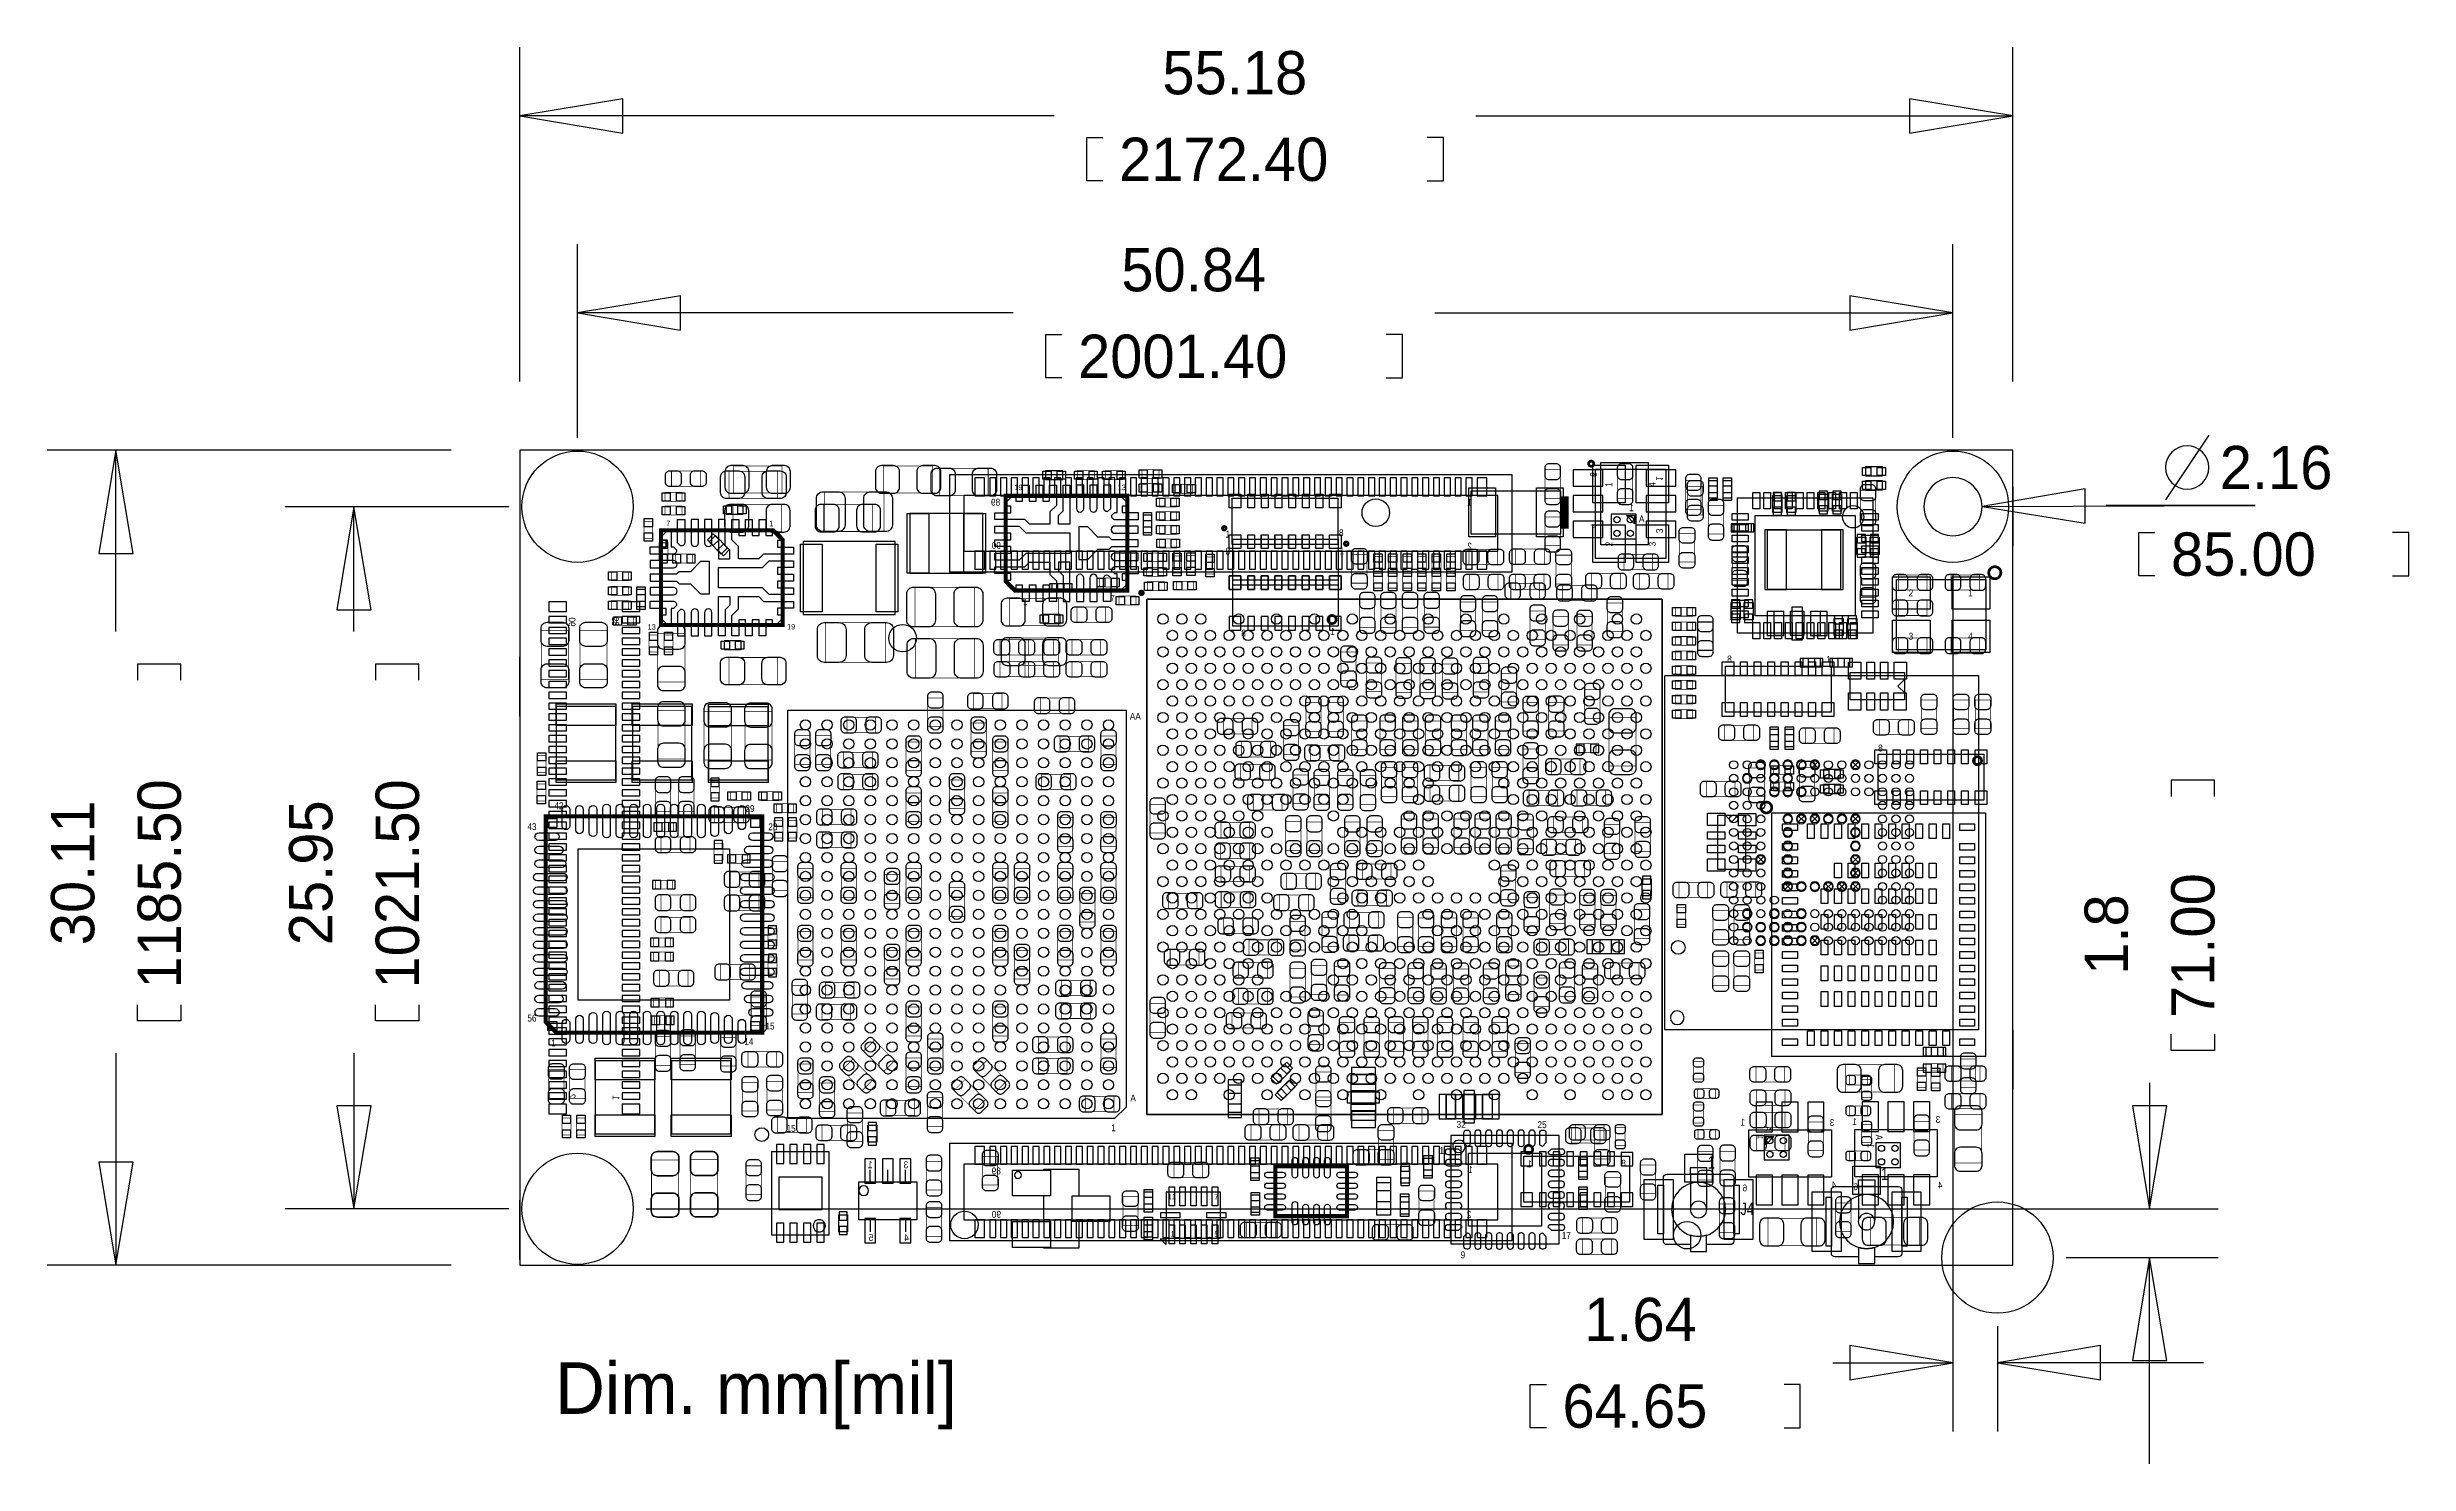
# Model space of a CAD drawing. Extents: x -11.4 to 75.8, y -7.3 to 45.
import ezdxf
from ezdxf.enums import TextEntityAlignment as Align

# ---------------------------------------------------------------- set-up
doc = ezdxf.new("R2010")
doc.units = 0
for name, color, linetype in [('BG_DIMENSION', 1, 'CONTINUOUS'), ('BG_OUTLINE', 3, 'CONTINUOUS'), ('PG_ASSEMBLY_BOTTOM', 40, 'CONTINUOUS'), ('PG_ASSEMBLY_TOP', 43, 'CONTINUOUS'), ('PIN_BOTTOM', 2, 'CONTINUOUS'), ('PIN_TOP', 171, 'CONTINUOUS')]:
    doc.layers.add(name, color=color, linetype=linetype)

msp = doc.modelspace()

# ---------------------------------------------------------------- texts
at = {"layer": 'BG_DIMENSION'}
for s, height, p in [('55.18', 1.6002, (29.78023, 43.268138)), ('2172.40', 1.6002, (28.18003, 40.067738)), ('50.84', 1.6002, (28.263342, 35.986974)), ('2001.40', 1.6002, (26.663142, 32.786574)), ('2.16', 1.6002, (68.863464, 28.677108)), ('85.00', 1.6002, (67.060064, 25.476708)), ('1.64', 1.6002, (45.369988, -2.807208)), ('Dim. mm[mil]', 1.905, (7.336028, -5.496306)), ('64.65', 1.6002, (44.569888, -6.007608))]:
    msp.add_text(s, height=height, dxfattribs=at).set_placement(p)
for s, p in [('1185.50', (-6.495288, 10.221468)), ('1021.50', (2.302764, 10.221468)), ('30.11', (-9.695688, 11.821668)), ('25.95', (-0.897636, 11.821668)), ('71.00', (68.666868, 9.129522)), ('1.8', (65.466468, 10.729722))]:
    msp.add_text(s, height=1.6002, rotation=90, dxfattribs=at).set_placement(p)
at = {"layer": 'PG_ASSEMBLY_BOTTOM', "text_generation_flag": 2}
for s, height, width, p in [('6', 0.254, 0.9, (45.590968, 29.132022)), ('1', 0.254, 0.9, (48.031908, 28.987242)), ('4', 0.254, 0.9, (45.616368, 27.232864)), ('3', 0.254, 0.9, (48.031908, 27.049984)), ('90', 0.254, 0.9, (7.835392, 23.5966)), ('89', 0.254, 0.9, (9.435592, 23.622)), ('2', 0.254, 0.9, (7.835392, 6.1595)), ('1', 0.254, 0.9, (9.460992, 6.1087)), ('1', 0.2032, 0.875, (51.780948, 4.65201)), ('A', 0.2032, 0.875, (52.081176, 4.951984)), ('1', 0.254, 0.9, (55.843424, 4.320032)), ('A', 0.254, 0.9, (56.143652, 4.620006))]:
    msp.add_text(s, height=height, rotation=270, dxfattribs=dict(at, width=width)).set_placement(p)
at = {"layer": 'PG_ASSEMBLY_BOTTOM', "text_generation_flag": 2, "width": 0.9}
for s, p in [('89', (23.786592, 28.067)), ('1', (41.223692, 28.067)), ('1', (47.206916, 27.86253)), ('A', (47.599346, 27.452574)), ('90', (23.811992, 26.4668)), ('2', (41.223692, 26.4414)), ('8', (32.866584, 23.231348)), ('1', (36.156646, 23.28799)), ('1', (51.318414, 5.15366)), ('3', (54.619652, 5.142484)), ('1', (55.447946, 5.17652)), ('3', (58.533792, 5.255768)), ('89', (23.811992, 3.3528)), ('1', (41.249092, 3.4036)), ('1', (43.43019, 3.61696)), ('8', (46.90999, 3.64236)), ('6', (51.397916, 2.725928)), ('4', (54.687724, 2.839466)), ('6', (55.493412, 2.771394)), ('4', (58.61304, 2.828036)), ('90', (23.817072, 1.75006)), ('2', (41.198292, 1.7526))]:
    msp.add_text(s, height=0.254, dxfattribs=at).set_placement(p)
for s, p in [('1', (18.982182, 3.581146)), ('3', (20.302982, 3.581146)), ('5', (19.007582, 0.888746)), ('4', (20.328382, 0.888746))]:
    msp.add_text(s, height=0.254, dxfattribs=at).set_placement(p, align=Align.CENTER)
at = {"layer": 'PG_ASSEMBLY_TOP', "width": 0.875}
for s, p in [('19', (24.460454, 28.63977)), ('13', (28.283662, 28.63977)), ('7', (11.51636, 27.309826)), ('1', (15.322296, 27.304238)), ('1', (24.710136, 24.40813)), ('7', (27.943302, 24.561292)), ('13', (10.906506, 23.483824)), ('19', (16.059658, 23.492206))]:
    msp.add_text(s, height=0.2032, dxfattribs=at).set_placement(p, align=Align.CENTER)
at = {"layer": 'PG_ASSEMBLY_TOP', "width": 0.9}
for s, p in [('1', (46.412912, 28.762706)), ('4', (48.013112, 28.762706)), ('2', (46.412912, 26.562558)), ('3', (48.013112, 26.562558))]:
    msp.add_text(s, height=0.254, rotation=90, dxfattribs=at).set_placement(p)
at = {"layer": 'PG_ASSEMBLY_TOP'}
for s, height, width, p in [('1', 0.254, 0.9, (32.112966, 26.889964)), ('8', 0.254, 0.9, (36.307522, 26.939494)), ('8', 0.254, 0.9, (32.112966, 26.25471)), ('1', 0.254, 0.9, (36.330128, 26.270204)), ('2', 0.254, 0.9, (57.363106, 24.714962)), ('1', 0.254, 0.9, (59.563254, 24.714962)), ('3', 0.254, 0.9, (57.363106, 23.114762)), ('4', 0.254, 0.9, (59.563254, 23.114762)), ('8', 0.254, 0.9, (50.655728, 22.272752)), ('1', 0.254, 0.9, (54.320186, 22.261322)), ('AA', 0.254, 0.9, (28.578302, 20.155408)), ('8', 0.254, 0.9, (56.237378, 18.98269)), ('42', 0.254, 0.9, (7.309358, 16.849852)), ('29', 0.254, 0.9, (14.369034, 16.747744)), ('43', 0.254, 0.9, (6.310884, 16.078454)), ('28', 0.254, 0.9, (15.214092, 16.072612)), ('56', 0.254, 0.9, (6.310122, 9.00176)), ('15', 0.254, 0.9, (15.107158, 8.708136)), ('1', 0.254, 0.9, (7.194296, 8.080756)), ('14', 0.254, 0.9, (14.32941, 8.137144)), ('A', 0.254, 0.9, (28.596082, 6.049772)), ('32', 0.254, 0.9, (40.654732, 5.074158)), ('25', 0.254, 0.9, (43.644058, 5.062982)), ('15', 0.254, 0.9, (15.885922, 4.924806)), ('1', 0.254, 0.9, (27.892502, 4.949444)), ('1', 0.254, 0.9, (40.02024, 4.109974)), ('1', 0.4572, 0.777778, (49.935638, 3.565652)), ('1', 0.4572, 0.777778, (56.345582, 3.146044)), ('11', 0.2032, 0.875, (29.979366, 2.427986)), ('7', 0.2032, 0.875, (31.6992, 2.417318)), ('J4', 0.4572, 0.777778, (51.144678, 1.850898)), ('1', 0.2032, 0.875, (30.085284, 1.05537)), ('5', 0.2032, 0.875, (31.70174, 1.04394)), ('17', 0.254, 0.9, (44.540424, 0.967486)), ('9', 0.254, 0.9, (40.803068, 0.252476))]:
    msp.add_text(s, height=height, dxfattribs=dict(at, width=width)).set_placement(p)

# ---------------------------------------------------------------- linework, layer by layer
at = {"layer": 'BG_DIMENSION'}
for points in [[(6.031992, 32.6517), (6.031992, 45.008038)], [(61.210952, 32.6517), (61.210952, 45.008038)], [(9.841992, 43.103038), (6.031992, 42.468038), (9.841992, 41.833038), (9.841992, 43.103038)], [(57.400952, 41.833038), (61.210952, 42.468038), (57.400952, 43.103038), (57.400952, 41.833038)], [(25.78608, 42.468038), (6.031992, 42.468038)], [(41.36898, 42.468038), (61.210952, 42.468038)], [(27.58313, 40.067738), (26.98623, 40.067738), (26.98623, 41.667938), (27.58313, 41.667938)], [(39.57193, 40.067738), (40.16883, 40.067738), (40.16883, 41.667938), (39.57193, 41.667938)], [(8.165592, 30.5689), (8.165592, 37.726874)], [(59.001152, 30.5689), (59.001152, 37.726874)], [(11.975592, 35.821874), (8.165592, 35.186874), (11.975592, 34.551874), (11.975592, 35.821874)], [(55.191152, 34.551874), (59.001152, 35.186874), (55.191152, 35.821874), (55.191152, 34.551874)], [(24.269192, 35.186874), (8.165592, 35.186874)], [(39.852092, 35.186874), (59.001152, 35.186874)], [(26.066242, 32.786574), (25.469342, 32.786574), (25.469342, 34.386774), (26.066242, 34.386774)], [(38.055042, 32.786574), (38.651942, 32.786574), (38.651942, 34.386774), (38.055042, 34.386774)], [(68.457064, 30.677358), (66.856864, 28.277058)], [(3.491992, 30.1117), (-11.435588, 30.1117)], [(-8.260588, 26.3017), (-8.895588, 30.1117), (-9.530588, 26.3017), (-8.260588, 26.3017)], [(-8.895588, 23.410418), (-8.895588, 30.1117)], [(5.625592, 28.0289), (-2.637536, 28.0289)], [(0.537464, 24.2189), (-0.097536, 28.0289), (-0.732536, 24.2189), (0.537464, 24.2189)], [(-0.097536, 23.410418), (-0.097536, 28.0289)], [(63.887858, 28.684982), (60.080652, 28.033472), (63.893446, 27.414982), (63.887858, 28.684982)], [(60.080652, 28.033472), (70.174866, 28.07716), (64.666114, 28.07716)], [(66.463164, 25.476708), (65.866264, 25.476708), (65.866264, 27.076908), (66.463164, 27.076908)], [(75.251564, 25.476708), (75.848464, 25.476708), (75.848464, 27.076908), (75.251564, 27.076908)], [(59.001152, 25.4889), (59.001152, -6.147308)], [(-6.495288, 21.613368), (-6.495288, 22.210268), (-8.095488, 22.210268), (-8.095488, 21.613368)], [(2.302764, 21.613368), (2.302764, 22.210268), (0.702564, 22.210268), (0.702564, 21.613368)], [(68.666868, 17.321022), (68.666868, 17.917922), (67.066668, 17.917922), (67.066668, 17.321022)], [(-6.495288, 9.624568), (-6.495288, 9.027668), (-8.095488, 9.027668), (-8.095488, 9.624568)], [(2.302764, 9.624568), (2.302764, 9.027668), (0.702564, 9.027668), (0.702564, 9.624568)], [(68.666868, 8.532622), (68.666868, 7.935722), (67.066668, 7.935722), (67.066668, 8.532622)], [(-8.895588, 7.827518), (-8.895588, 0)], [(-0.097536, 7.827518), (-0.097536, 2.0828)], [(66.266568, 6.735572), (66.266568, 2.0828)], [(-0.732536, 5.8928), (-0.097536, 2.0828), (0.537464, 5.8928), (-0.732536, 5.8928)], [(65.631568, 5.8928), (66.266568, 2.0828), (66.901568, 5.8928), (65.631568, 5.8928)], [(-9.530588, 3.81), (-8.895588, 0), (-8.260588, 3.81), (-9.530588, 3.81)], [(5.625592, 2.0828), (-2.637536, 2.0828)], [(10.705592, 2.0828), (68.806568, 2.0828)], [(3.491992, 0), (-11.435588, 0)], [(63.183262, 0.2794), (68.806568, 0.2794)], [(66.901568, -3.5306), (66.266568, 0.2794), (65.631568, -3.5306), (66.901568, -3.5306)], [(66.266568, -7.3406), (66.266568, 0.2794)], [(60.643262, -2.2606), (60.643262, -6.147308)], [(55.191152, -4.242308), (59.001152, -3.607308), (55.191152, -2.972308), (55.191152, -4.242308)], [(64.453262, -2.972308), (60.643262, -3.607308), (64.453262, -4.242308), (64.453262, -2.972308)], [(54.558438, -3.607308), (59.001152, -3.607308)], [(68.263262, -3.607308), (60.643262, -3.607308)], [(43.972988, -6.007608), (43.376088, -6.007608), (43.376088, -4.407408), (43.972988, -4.407408)], [(52.761388, -6.007608), (53.358288, -6.007608), (53.358288, -4.407408), (52.761388, -4.407408)]]:
    msp.add_lwpolyline(points, dxfattribs=at)
msp.add_lwpolyline([(68.457064, 29.477208, 1), (66.856864, 29.477208, 1), (68.457064, 29.477208)], format="xyb", dxfattribs=at)
msp.add_lwpolyline([(60.080652, 28.0289, 1), (57.921652, 28.0289, 1)], format="xyb", close=True, dxfattribs=at)
at = {"layer": 'BG_OUTLINE'}
msp.add_lwpolyline([(6.031992, 30.1117), (6.031992, 0), (61.210952, 0), (61.210952, 30.1117)], close=True, dxfattribs=at)
msp.add_lwpolyline([(6.031992, 30.1117), (6.031992, 0), (61.210952, 0), (61.210952, 30.1117)], close=True, dxfattribs=at)
for points in [[(6.031992, 28.767024), (6.031992, 26.57475)], [(61.210952, 28.767024), (61.210952, 26.57475)], [(6.031992, 20.283424), (6.031992, 22.475698)], [(61.210952, 20.283424), (61.210952, 22.475698)], [(6.031992, 8.69188), (6.031992, 6.499606)], [(61.210952, 8.69188), (61.210952, 6.499606)], [(6.031992, 0.20828), (6.031992, 2.400554)], [(61.210952, 0.20828), (61.210952, 2.400554)]]:
    msp.add_lwpolyline(points, dxfattribs=at)
at = {"layer": 'PG_ASSEMBLY_BOTTOM'}
for points, const_width in [([(13.922756, 29.534866), (13.922756, 28.534614), (15.7226, 28.534614), (15.7226, 29.534866), (13.922756, 29.534866)], 0.024892), ([(21.284692, 28.534614), (21.284692, 29.534866), (19.484848, 29.534866), (19.484848, 28.534614), (21.284692, 28.534614)], 0.024892), ([(44.484036, 29.393134), (43.92422, 29.393134), (43.92422, 28.332938), (44.484036, 28.332938), (44.484036, 29.393134)], 0.024892), ([(46.605444, 28.332938), (47.16526, 28.332938), (47.16526, 29.393134), (46.605444, 29.393134), (46.605444, 28.332938)], 0.024892), ([(49.124108, 27.936952), (49.683924, 27.936952), (49.683924, 28.997148), (49.124108, 28.997148), (49.124108, 27.936952)], 0.024892), ([(13.911834, 28.102814), (13.911834, 27.102562), (15.711678, 27.102562), (15.711678, 28.102814), (13.911834, 28.102814)], 0.024892), ([(19.057366, 27.105102), (19.057366, 28.105354), (17.257522, 28.105354), (17.257522, 27.105102), (19.057366, 27.105102)], 0.024892), ([(50.522124, 28.077668), (49.962308, 28.077668), (49.962308, 27.017472), (50.522124, 27.017472), (50.522124, 28.077668)], 0.024892), ([(55.581804, 27.55519), (56.14162, 27.55519), (56.14162, 28.615386), (55.581804, 28.615386), (55.581804, 27.55519)], 0.024892), ([(44.484036, 27.64409), (43.92422, 27.64409), (43.92422, 26.583894), (44.484036, 26.583894), (44.484036, 27.64409)], 0.024892), ([(11.176762, 26.692606), (11.176762, 26.062686), (11.506962, 26.062686), (11.506962, 26.692606), (11.176762, 26.692606)], 0.0254), ([(11.778488, 25.945592), (12.408408, 25.945592), (12.408408, 26.275792), (11.778488, 26.275792), (11.778488, 25.945592)], 0.0254), ([(47.901606, 25.70734), (47.901606, 26.267156), (46.84141, 26.267156), (46.84141, 25.70734), (47.901606, 25.70734)], 0.024892), ([(51.401218, 26.365962), (50.841402, 26.365962), (50.841402, 25.305766), (51.401218, 25.305766), (51.401218, 26.365962)], 0.024892), ([(27.46375, 25.06218), (28.09367, 25.06218), (28.09367, 25.39238), (27.46375, 25.39238), (27.46375, 25.06218)], 0.0254), ([(55.577994, 24.665432), (56.13781, 24.665432), (56.13781, 25.725628), (55.577994, 25.725628), (55.577994, 24.665432)], 0.024892), ([(56.978042, 25.508204), (56.978042, 24.948388), (58.038238, 24.948388), (58.038238, 25.508204), (56.978042, 25.508204)], 0.024892), ([(59.990482, 24.948388), (59.990482, 25.508204), (58.930286, 25.508204), (58.930286, 24.948388), (59.990482, 24.948388)], 0.024892), ([(25.934162, 23.632414), (25.934162, 24.632666), (24.134318, 24.632666), (24.134318, 23.632414), (25.934162, 23.632414)], 0.024892), ([(37.631878, 24.632412), (37.072062, 24.632412), (37.072062, 23.572216), (37.631878, 23.572216), (37.631878, 24.632412)], 0.024892), ([(38.415214, 24.632158), (37.855398, 24.632158), (37.855398, 23.571962), (38.415214, 23.571962), (38.415214, 24.632158)], 0.024892), ([(38.652196, 23.574756), (39.212012, 23.574756), (39.212012, 24.634952), (38.652196, 24.634952), (38.652196, 23.574756)], 0.024892), ([(40.017446, 24.636476), (39.45763, 24.636476), (39.45763, 23.57628), (40.017446, 23.57628), (40.017446, 24.636476)], 0.024892), ([(41.352978, 24.511508), (40.793162, 24.511508), (40.793162, 23.451312), (41.352978, 23.451312), (41.352978, 24.511508)], 0.024892), ([(42.172128, 24.511508), (41.612312, 24.511508), (41.612312, 23.451312), (42.172128, 23.451312), (42.172128, 24.511508)], 0.024892), ([(43.720258, 24.634952), (43.720258, 25.194768), (42.660062, 25.194768), (42.660062, 24.634952), (43.720258, 24.634952)], 0.024892), ([(44.573952, 25.121108), (44.573952, 24.561292), (45.634148, 24.561292), (45.634148, 25.121108), (44.573952, 25.121108)], 0.024892), ([(46.783498, 24.474678), (46.223682, 24.474678), (46.223682, 23.414482), (46.783498, 23.414482), (46.783498, 24.474678)], 0.024892), ([(58.038238, 24.007572), (58.038238, 24.567388), (56.978042, 24.567388), (56.978042, 24.007572), (58.038238, 24.007572)], 0.024892), ([(43.930062, 24.171148), (43.370246, 24.171148), (43.370246, 23.110952), (43.930062, 23.110952), (43.930062, 24.171148)], 0.024892), ([(44.219622, 22.919182), (44.779438, 22.919182), (44.779438, 23.979378), (44.219622, 23.979378), (44.219622, 22.919182)], 0.024892), ([(45.103796, 22.917912), (45.663612, 22.917912), (45.663612, 23.978108), (45.103796, 23.978108), (45.103796, 22.917912)], 0.024892), ([(11.131296, 21.545296), (12.131548, 21.545296), (12.131548, 23.34514), (11.131296, 23.34514), (11.131296, 21.545296)], 0.024892), ([(25.934162, 22.171914), (25.934162, 23.172166), (24.134318, 23.172166), (24.134318, 22.171914), (25.934162, 22.171914)], 0.024892), ([(58.039508, 22.61362), (58.039508, 23.173436), (56.979312, 23.173436), (56.979312, 22.61362), (58.039508, 22.61362)], 0.024892), ([(58.930286, 23.173436), (58.930286, 22.61362), (59.990482, 22.61362), (59.990482, 23.173436), (58.930286, 23.173436)], 0.024892), ([(36.380166, 21.595842), (36.939982, 21.595842), (36.939982, 22.656038), (36.380166, 22.656038), (36.380166, 21.595842)], 0.024892), ([(37.321744, 21.188172), (37.88156, 21.188172), (37.88156, 22.248368), (37.321744, 22.248368), (37.321744, 21.188172)], 0.024892), ([(38.418262, 21.167852), (38.978078, 21.167852), (38.978078, 22.228048), (38.418262, 22.228048), (38.418262, 21.167852)], 0.024892), ([(39.308786, 21.163788), (39.868602, 21.163788), (39.868602, 22.223984), (39.308786, 22.223984), (39.308786, 21.163788)], 0.024892), ([(40.135048, 21.151088), (40.694864, 21.151088), (40.694864, 22.211284), (40.135048, 22.211284), (40.135048, 21.151088)], 0.024892), ([(41.275254, 21.180806), (41.83507, 21.180806), (41.83507, 22.241002), (41.275254, 22.241002), (41.275254, 21.180806)], 0.024892), ([(42.314622, 20.812252), (42.874438, 20.812252), (42.874438, 21.872448), (42.314622, 21.872448), (42.314622, 20.812252)], 0.024892), ([(21.109686, 19.89328), (21.669502, 19.89328), (21.669502, 20.953476), (21.109686, 20.953476), (21.109686, 19.89328)], 0.024892), ([(23.858728, 20.563332), (23.858728, 21.123148), (22.798532, 21.123148), (22.798532, 20.563332), (23.858728, 20.563332)], 0.024892), ([(26.326592, 20.393406), (26.326592, 20.953222), (25.266396, 20.953222), (25.266396, 20.393406), (26.326592, 20.393406)], 0.024892), ([(45.390816, 20.209256), (45.950632, 20.209256), (45.950632, 21.269452), (45.390816, 21.269452), (45.390816, 20.209256)], 0.024892), ([(12.133326, 20.507452), (11.133074, 20.507452), (11.133074, 18.707608), (12.133326, 18.707608), (12.133326, 20.507452)], 0.024892), ([(13.845286, 20.468082), (12.845034, 20.468082), (12.845034, 18.668238), (13.845286, 18.668238), (13.845286, 20.468082)], 0.024892), ([(15.348712, 20.462748), (14.34846, 20.462748), (14.34846, 18.662904), (15.348712, 18.662904), (15.348712, 20.462748)], 0.024892), ([(18.119598, 20.243292), (18.119598, 19.683476), (19.179794, 19.683476), (19.179794, 20.243292), (18.119598, 20.243292)], 0.024892), ([(32.031432, 20.190714), (32.031432, 19.630898), (33.091628, 19.630898), (33.091628, 20.190714), (32.031432, 20.190714)], 0.024892), ([(35.084512, 19.722592), (35.644328, 19.722592), (35.644328, 20.782788), (35.084512, 20.782788), (35.084512, 19.722592)], 0.024892), ([(35.910266, 19.727672), (36.470082, 19.727672), (36.470082, 20.787868), (35.910266, 20.787868), (35.910266, 19.727672)], 0.024892), ([(36.777676, 19.049238), (37.337492, 19.049238), (37.337492, 20.109434), (36.777676, 20.109434), (36.777676, 19.049238)], 0.024892), ([(37.824156, 19.049238), (38.383972, 19.049238), (38.383972, 20.109434), (37.824156, 20.109434), (37.824156, 19.049238)], 0.024892), ([(38.660578, 19.049238), (39.220394, 19.049238), (39.220394, 20.109434), (38.660578, 20.109434), (38.660578, 19.049238)], 0.024892), ([(39.50335, 19.049238), (40.063166, 19.049238), (40.063166, 20.109434), (39.50335, 20.109434), (39.50335, 19.049238)], 0.024892), ([(40.46474, 19.049238), (41.024556, 19.049238), (41.024556, 20.109434), (40.46474, 20.109434), (40.46474, 19.049238)], 0.024892), ([(41.25341, 19.049238), (41.813226, 19.049238), (41.813226, 20.109434), (41.25341, 20.109434), (41.25341, 19.049238)], 0.024892), ([(42.093134, 19.049238), (42.65295, 19.049238), (42.65295, 20.109434), (42.093134, 20.109434), (42.093134, 19.049238)], 0.024892), ([(43.117008, 19.73961), (43.676824, 19.73961), (43.676824, 20.799806), (43.117008, 20.799806), (43.117008, 19.73961)], 0.024892), ([(44.059602, 19.740626), (44.619418, 19.740626), (44.619418, 20.800822), (44.059602, 20.800822), (44.059602, 19.740626)], 0.024892), ([(46.286674, 18.447258), (47.286926, 18.447258), (47.286926, 20.247102), (46.286674, 20.247102), (46.286674, 18.447258)], 0.024892), ([(16.194278, 18.50136), (16.754094, 18.50136), (16.754094, 19.561556), (16.194278, 19.561556), (16.194278, 18.50136)], 0.024892), ([(16.965422, 18.502122), (17.525238, 18.502122), (17.525238, 19.562318), (16.965422, 19.562318), (16.965422, 18.502122)], 0.024892), ([(20.869656, 19.333464), (20.30984, 19.333464), (20.30984, 18.273268), (20.869656, 18.273268), (20.869656, 19.333464)], 0.024892), ([(23.269702, 20.033488), (22.709886, 20.033488), (22.709886, 18.973292), (23.269702, 18.973292), (23.269702, 20.033488)], 0.024892), ([(24.069548, 19.333464), (23.509732, 19.333464), (23.509732, 18.273268), (24.069548, 18.273268), (24.069548, 19.333464)], 0.024892), ([(27.05989, 18.983452), (27.05989, 19.543268), (25.999694, 19.543268), (25.999694, 18.983452), (27.05989, 18.983452)], 0.024892), ([(27.509724, 18.493232), (28.06954, 18.493232), (28.06954, 19.553428), (27.509724, 19.553428), (27.509724, 18.493232)], 0.024892), ([(33.770062, 18.783554), (33.770062, 19.34337), (32.709866, 19.34337), (32.709866, 18.783554), (33.770062, 18.783554)], 0.024892), ([(34.262568, 18.875502), (34.822384, 18.875502), (34.822384, 19.935698), (34.262568, 19.935698), (34.262568, 18.875502)], 0.024892), ([(35.25012, 19.210782), (35.25012, 18.650966), (36.310316, 18.650966), (36.310316, 19.210782), (35.25012, 19.210782)], 0.024892), ([(45.175424, 18.937986), (45.805344, 18.937986), (45.805344, 19.268186), (45.175424, 19.268186), (45.175424, 18.937986)], 0.0254), ([(17.997932, 18.951448), (17.997932, 18.391632), (19.058128, 18.391632), (19.058128, 18.951448), (17.997932, 18.951448)], 0.024892), ([(33.735772, 17.943068), (33.735772, 18.502884), (32.675576, 18.502884), (32.675576, 17.943068), (33.735772, 17.943068)], 0.024892), ([(37.879782, 17.31899), (38.439598, 17.31899), (38.439598, 18.379186), (37.879782, 18.379186), (37.879782, 17.31899)], 0.024892), ([(38.648132, 17.31899), (39.207948, 17.31899), (39.207948, 18.379186), (38.648132, 18.379186), (38.648132, 17.31899)], 0.024892), ([(40.738298, 17.911572), (40.738298, 18.471388), (39.678102, 18.471388), (39.678102, 17.911572), (40.738298, 17.911572)], 0.024892), ([(41.189148, 17.31899), (41.748964, 17.31899), (41.748964, 18.379186), (41.189148, 18.379186), (41.189148, 17.31899)], 0.024892), ([(41.97096, 17.31899), (42.530776, 17.31899), (42.530776, 18.379186), (41.97096, 18.379186), (41.97096, 17.31899)], 0.024892), ([(43.114722, 18.016982), (43.674538, 18.016982), (43.674538, 19.077178), (43.114722, 19.077178), (43.114722, 18.016982)], 0.024892), ([(44.157646, 18.699734), (44.157646, 18.139918), (45.217842, 18.139918), (45.217842, 18.699734), (44.157646, 18.699734)], 0.024892), ([(11.047476, 16.768318), (11.607292, 16.768318), (11.607292, 17.828514), (11.047476, 17.828514), (11.047476, 16.768318)], 0.024892), ([(11.904472, 16.769842), (12.464288, 16.769842), (12.464288, 17.830038), (11.904472, 17.830038), (11.904472, 16.769842)], 0.024892), ([(13.4112, 17.2593), (13.4112, 17.88922), (13.081, 17.88922), (13.081, 17.2593), (13.4112, 17.2593)], 0.0254), ([(19.059906, 17.583404), (19.059906, 18.14322), (17.99971, 18.14322), (17.99971, 17.583404), (19.059906, 17.583404)], 0.024892), ([(20.30984, 16.393414), (20.869656, 16.393414), (20.869656, 17.45361), (20.30984, 17.45361), (20.30984, 16.393414)], 0.024892), ([(22.469602, 17.933416), (21.909786, 17.933416), (21.909786, 16.87322), (22.469602, 16.87322), (22.469602, 17.933416)], 0.024892), ([(23.509732, 16.393414), (24.069548, 16.393414), (24.069548, 17.45361), (23.509732, 17.45361), (23.509732, 16.393414)], 0.024892), ([(25.319482, 18.14322), (25.319482, 17.583404), (26.379678, 17.583404), (26.379678, 18.14322), (25.319482, 18.14322)], 0.024892), ([(34.613342, 17.049242), (35.173158, 17.049242), (35.173158, 18.109438), (34.613342, 18.109438), (34.613342, 17.049242)], 0.024892), ([(35.391852, 17.032732), (35.951668, 17.032732), (35.951668, 18.092928), (35.391852, 18.092928), (35.391852, 17.032732)], 0.024892), ([(36.260532, 17.030192), (36.820348, 17.030192), (36.820348, 18.090388), (36.260532, 18.090388), (36.260532, 17.030192)], 0.024892), ([(37.096192, 17.025112), (37.656008, 17.025112), (37.656008, 18.085308), (37.096192, 18.085308), (37.096192, 17.025112)], 0.024892), ([(40.738298, 17.154652), (40.738298, 17.714468), (39.678102, 17.714468), (39.678102, 17.154652), (40.738298, 17.154652)], 0.024892), ([(43.335702, 17.539208), (43.335702, 16.979392), (44.395898, 16.979392), (44.395898, 17.539208), (43.335702, 17.539208)], 0.024892), ([(45.108622, 17.541748), (45.108622, 16.981932), (46.168818, 16.981932), (46.168818, 17.541748), (45.108622, 17.541748)], 0.024892), ([(13.232892, 16.921988), (13.232892, 16.362172), (14.293088, 16.362172), (14.293088, 16.921988), (13.232892, 16.921988)], 0.024892), ([(15.52448, 16.71828), (16.1544, 16.71828), (16.1544, 17.04848), (15.52448, 17.04848), (15.52448, 16.71828)], 0.0254), ([(18.27403, 16.28013), (18.27403, 16.839946), (17.213834, 16.839946), (17.213834, 16.28013), (18.27403, 16.28013)], 0.024892), ([(29.887672, 17.035018), (29.327856, 17.035018), (29.327856, 15.974822), (29.887672, 15.974822), (29.887672, 17.035018)], 0.024892), ([(34.204148, 16.824452), (34.204148, 17.384268), (33.143952, 17.384268), (33.143952, 16.824452), (34.204148, 16.824452)], 0.024892), ([(11.09218, 16.0274), (11.7221, 16.0274), (11.7221, 16.3576), (11.09218, 16.3576), (11.09218, 16.0274)], 0.0254), ([(12.315698, 15.258542), (12.315698, 15.818358), (11.255502, 15.818358), (11.255502, 15.258542), (12.315698, 15.258542)], 0.024892), ([(15.75943, 15.78991), (15.75943, 16.41983), (15.42923, 16.41983), (15.42923, 15.78991), (15.75943, 15.78991)], 0.0254), ([(16.27251, 15.78991), (16.27251, 16.41983), (15.94231, 16.41983), (15.94231, 15.78991), (16.27251, 15.78991)], 0.0254), ([(17.214088, 15.996412), (17.214088, 15.436596), (18.274284, 15.436596), (18.274284, 15.996412), (17.214088, 15.996412)], 0.024892), ([(26.469594, 16.533622), (25.909778, 16.533622), (25.909778, 15.473426), (26.469594, 15.473426), (26.469594, 16.533622)], 0.024892), ([(28.06954, 16.533622), (27.509724, 16.533622), (27.509724, 15.473426), (28.06954, 15.473426), (28.06954, 16.533622)], 0.024892), ([(33.002728, 15.795752), (33.002728, 16.355568), (31.942532, 16.355568), (31.942532, 15.795752), (33.002728, 15.795752)], 0.024892), ([(34.341562, 15.323312), (34.901378, 15.323312), (34.901378, 16.383508), (34.341562, 16.383508), (34.341562, 15.323312)], 0.024892), ([(35.121596, 15.31874), (35.681412, 15.31874), (35.681412, 16.378936), (35.121596, 16.378936), (35.121596, 15.31874)], 0.024892), ([(36.521644, 15.31874), (37.08146, 15.31874), (37.08146, 16.378936), (36.521644, 16.378936), (36.521644, 15.31874)], 0.024892), ([(37.350192, 15.318232), (37.910008, 15.318232), (37.910008, 16.378428), (37.350192, 16.378428), (37.350192, 15.318232)], 0.024892), ([(38.617906, 15.42288), (39.177722, 15.42288), (39.177722, 16.483076), (38.617906, 16.483076), (38.617906, 15.42288)], 0.024892), ([(39.41826, 15.42288), (39.978076, 15.42288), (39.978076, 16.483076), (39.41826, 16.483076), (39.41826, 15.42288)], 0.024892), ([(40.564054, 15.42288), (41.12387, 15.42288), (41.12387, 16.483076), (40.564054, 16.483076), (40.564054, 15.42288)], 0.024892), ([(41.341548, 15.42288), (41.901364, 15.42288), (41.901364, 16.483076), (41.341548, 16.483076), (41.341548, 15.42288)], 0.024892), ([(42.111168, 15.42288), (42.670984, 15.42288), (42.670984, 16.483076), (42.111168, 16.483076), (42.111168, 15.42288)], 0.024892), ([(42.928794, 15.389098), (43.48861, 15.389098), (43.48861, 16.449294), (42.928794, 16.449294), (42.928794, 15.389098)], 0.024892), ([(43.988482, 15.723108), (43.988482, 15.163292), (45.048678, 15.163292), (45.048678, 15.723108), (43.988482, 15.723108)], 0.024892), ([(44.241212, 16.556228), (44.241212, 15.996412), (45.301408, 15.996412), (45.301408, 16.556228), (44.241212, 16.556228)], 0.024892), ([(46.123352, 15.221712), (46.683168, 15.221712), (46.683168, 16.281908), (46.123352, 16.281908), (46.123352, 15.221712)], 0.024892), ([(47.810166, 16.350996), (47.25035, 16.350996), (47.25035, 15.2908), (47.810166, 15.2908), (47.810166, 16.350996)], 0.024892), ([(13.5382, 14.96187), (13.5382, 15.59179), (13.208, 15.59179), (13.208, 14.96187), (13.5382, 14.96187)], 0.0254), ([(13.81506, 14.85011), (14.44498, 14.85011), (14.44498, 15.18031), (13.81506, 15.18031), (13.81506, 14.85011)], 0.0254), ([(15.930118, 14.909038), (15.370302, 14.909038), (15.370302, 13.848842), (15.930118, 13.848842), (15.930118, 14.909038)], 0.024892), ([(33.001458, 15.022322), (33.001458, 15.582138), (31.941262, 15.582138), (31.941262, 15.022322), (33.001458, 15.022322)], 0.024892), ([(38.236398, 14.267942), (38.236398, 14.827758), (37.176202, 14.827758), (37.176202, 14.267942), (38.236398, 14.267942)], 0.024892), ([(44.323254, 14.93266), (44.323254, 14.372844), (45.38345, 14.372844), (45.38345, 14.93266), (44.323254, 14.93266)], 0.024892), ([(11.67257, 14.22527), (11.04265, 14.22527), (11.04265, 13.89507), (11.67257, 13.89507), (11.67257, 14.22527)], 0.0254), ([(14.868652, 13.974572), (14.868652, 14.534388), (13.808456, 14.534388), (13.808456, 13.974572), (14.868652, 13.974572)], 0.024892), ([(16.309848, 13.593318), (16.869664, 13.593318), (16.869664, 14.653514), (16.309848, 14.653514), (16.309848, 13.593318)], 0.024892), ([(17.909794, 13.593318), (18.46961, 13.593318), (18.46961, 14.653514), (17.909794, 14.653514), (17.909794, 13.593318)], 0.024892), ([(20.069556, 14.43355), (19.50974, 14.43355), (19.50974, 13.373354), (20.069556, 13.373354), (20.069556, 14.43355)], 0.024892), ([(20.30984, 13.593318), (20.869656, 13.593318), (20.869656, 14.653514), (20.30984, 14.653514), (20.30984, 13.593318)], 0.024892), ([(21.909786, 12.893294), (22.469602, 12.893294), (22.469602, 13.95349), (21.909786, 13.95349), (21.909786, 12.893294)], 0.024892), ([(23.509732, 13.593318), (24.069548, 13.593318), (24.069548, 14.653514), (23.509732, 14.653514), (23.509732, 13.593318)], 0.024892), ([(24.309832, 13.593318), (24.869648, 13.593318), (24.869648, 14.653514), (24.309832, 14.653514), (24.309832, 13.593318)], 0.024892), ([(25.909778, 13.593318), (26.469594, 13.593318), (26.469594, 14.653514), (25.909778, 14.653514), (25.909778, 13.593318)], 0.024892), ([(27.509724, 13.593318), (28.06954, 13.593318), (28.06954, 14.653514), (27.509724, 14.653514), (27.509724, 13.593318)], 0.024892), ([(33.006538, 14.179042), (33.006538, 14.738858), (31.946342, 14.738858), (31.946342, 14.179042), (33.006538, 14.179042)], 0.024892), ([(35.438588, 13.907262), (35.438588, 14.467078), (34.378392, 14.467078), (34.378392, 13.907262), (35.438588, 13.907262)], 0.024892), ([(36.557458, 14.616938), (35.997642, 14.616938), (35.997642, 13.556742), (36.557458, 13.556742), (36.557458, 14.616938)], 0.024892), ([(42.843958, 14.563598), (42.284142, 14.563598), (42.284142, 13.503402), (42.843958, 13.503402), (42.843958, 14.563598)], 0.024892), ([(11.255502, 13.673582), (11.255502, 13.113766), (12.315698, 13.113766), (12.315698, 13.673582), (11.255502, 13.673582)], 0.024892), ([(14.868652, 13.101574), (14.868652, 13.66139), (13.808456, 13.66139), (13.808456, 13.101574), (14.868652, 13.101574)], 0.024892), ([(27.292808, 13.736828), (26.732992, 13.736828), (26.732992, 12.676632), (27.292808, 12.676632), (27.292808, 13.736828)], 0.024892), ([(31.062168, 13.185902), (31.062168, 13.745718), (30.001972, 13.745718), (30.001972, 13.185902), (31.062168, 13.185902)], 0.024892), ([(33.014158, 13.226542), (33.014158, 13.786358), (31.953962, 13.786358), (31.953962, 13.226542), (33.014158, 13.226542)], 0.024892), ([(35.171888, 13.117322), (35.171888, 13.677138), (34.111692, 13.677138), (34.111692, 13.117322), (35.171888, 13.117322)], 0.024892), ([(38.066472, 13.282422), (38.066472, 13.842238), (37.006276, 13.842238), (37.006276, 13.282422), (38.066472, 13.282422)], 0.024892), ([(43.713908, 13.575538), (43.154092, 13.575538), (43.154092, 12.515342), (43.713908, 12.515342), (43.713908, 13.575538)], 0.024892), ([(44.09567, 12.618212), (44.655486, 12.618212), (44.655486, 13.678408), (44.09567, 13.678408), (44.09567, 12.618212)], 0.024892), ([(45.209714, 12.599924), (45.76953, 12.599924), (45.76953, 13.66012), (45.209714, 13.66012), (45.209714, 12.599924)], 0.024892), ([(45.990002, 12.596876), (46.549818, 12.596876), (46.549818, 13.657072), (45.990002, 13.657072), (45.990002, 12.596876)], 0.024892), ([(47.785274, 13.133578), (47.225458, 13.133578), (47.225458, 12.073382), (47.785274, 12.073382), (47.785274, 13.133578)], 0.024892), ([(11.255502, 12.858242), (11.255502, 12.298426), (12.315698, 12.298426), (12.315698, 12.858242), (11.255502, 12.858242)], 0.024892), ([(15.20317, 12.437872), (15.20317, 11.807952), (15.53337, 11.807952), (15.53337, 12.437872), (15.20317, 12.437872)], 0.0254), ([(16.869664, 12.333478), (16.309848, 12.333478), (16.309848, 11.273282), (16.869664, 11.273282), (16.869664, 12.333478)], 0.024892), ([(18.46961, 12.333478), (17.909794, 12.333478), (17.909794, 11.273282), (18.46961, 11.273282), (18.46961, 12.333478)], 0.024892), ([(20.869656, 12.333478), (20.30984, 12.333478), (20.30984, 11.273282), (20.869656, 11.273282), (20.869656, 12.333478)], 0.024892), ([(24.069548, 12.333478), (23.509732, 12.333478), (23.509732, 11.273282), (24.069548, 11.273282), (24.069548, 12.333478)], 0.024892), ([(26.469594, 12.333478), (25.909778, 12.333478), (25.909778, 11.273282), (26.469594, 11.273282), (26.469594, 12.333478)], 0.024892), ([(28.06954, 12.333478), (27.509724, 12.333478), (27.509724, 11.273282), (28.06954, 11.273282), (28.06954, 12.333478)], 0.024892), ([(33.109408, 12.257532), (33.109408, 12.817348), (32.049212, 12.817348), (32.049212, 12.257532), (33.109408, 12.257532)], 0.024892), ([(35.057588, 12.704318), (34.497772, 12.704318), (34.497772, 11.644122), (35.057588, 11.644122), (35.057588, 12.704318)], 0.024892), ([(36.238688, 12.840208), (35.678872, 12.840208), (35.678872, 11.780012), (36.238688, 11.780012), (36.238688, 12.840208)], 0.024892), ([(36.70173, 13.04036), (36.70173, 12.480544), (37.761926, 12.480544), (37.761926, 13.04036), (36.70173, 13.04036)], 0.024892), ([(39.038022, 12.83589), (38.478206, 12.83589), (38.478206, 11.775694), (39.038022, 11.775694), (39.038022, 12.83589)], 0.024892), ([(39.807896, 12.831826), (39.24808, 12.831826), (39.24808, 11.77163), (39.807896, 11.77163), (39.807896, 12.831826)], 0.024892), ([(40.653462, 12.831826), (40.093646, 12.831826), (40.093646, 11.77163), (40.653462, 11.77163), (40.653462, 12.831826)], 0.024892), ([(40.89019, 11.77163), (41.450006, 11.77163), (41.450006, 12.831826), (40.89019, 12.831826), (40.89019, 11.77163)], 0.024892), ([(42.135552, 11.77163), (42.695368, 11.77163), (42.695368, 12.831826), (42.135552, 12.831826), (42.135552, 11.77163)], 0.024892), ([(10.97153, 11.76147), (11.60145, 11.76147), (11.60145, 12.09167), (10.97153, 12.09167), (10.97153, 11.76147)], 0.0254), ([(11.60145, 11.56843), (10.97153, 11.56843), (10.97153, 11.23823), (11.60145, 11.23823), (11.60145, 11.56843)], 0.0254), ([(15.537434, 10.756138), (15.537434, 11.386058), (15.207234, 11.386058), (15.207234, 10.756138), (15.537434, 10.756138)], 0.0254), ([(20.069556, 11.633454), (19.50974, 11.633454), (19.50974, 10.573258), (20.069556, 10.573258), (20.069556, 11.633454)], 0.024892), ([(24.869648, 11.633454), (24.309832, 11.633454), (24.309832, 10.573258), (24.869648, 10.573258), (24.869648, 11.633454)], 0.024892), ([(30.068774, 11.656822), (30.068774, 11.097006), (31.12897, 11.097006), (31.12897, 11.656822), (30.068774, 11.656822)], 0.024892), ([(34.046414, 11.46175), (34.046414, 12.021566), (32.986218, 12.021566), (32.986218, 11.46175), (34.046414, 11.46175)], 0.024892), ([(36.682172, 12.1793), (36.682172, 11.619484), (37.742368, 11.619484), (37.742368, 12.1793), (36.682172, 12.1793)], 0.024892), ([(43.731434, 12.031726), (43.731434, 11.47191), (44.79163, 11.47191), (44.79163, 12.031726), (43.731434, 12.031726)], 0.024892), ([(11.188192, 10.879328), (11.188192, 10.319512), (12.248388, 10.319512), (12.248388, 10.879328), (11.188192, 10.879328)], 0.024892), ([(14.518894, 10.550652), (14.518894, 11.110468), (13.458698, 11.110468), (13.458698, 10.550652), (14.518894, 10.550652)], 0.024892), ([(27.11196, 9.95426), (27.11196, 10.514076), (26.051764, 10.514076), (26.051764, 9.95426), (27.11196, 9.95426)], 0.024892), ([(33.661858, 10.621772), (33.661858, 11.181588), (32.601662, 11.181588), (32.601662, 10.621772), (33.661858, 10.621772)], 0.024892), ([(35.058858, 10.972038), (34.499042, 10.972038), (34.499042, 9.911842), (35.058858, 9.911842), (35.058858, 10.972038)], 0.024892), ([(35.850068, 11.072368), (35.290252, 11.072368), (35.290252, 10.012172), (35.850068, 10.012172), (35.850068, 11.072368)], 0.024892), ([(36.699698, 11.04138), (36.139882, 11.04138), (36.139882, 9.981184), (36.699698, 9.981184), (36.699698, 11.04138)], 0.024892), ([(38.36924, 10.951718), (37.809424, 10.951718), (37.809424, 9.891522), (38.36924, 9.891522), (38.36924, 10.951718)], 0.024892), ([(39.427658, 10.951718), (38.867842, 10.951718), (38.867842, 9.891522), (39.427658, 9.891522), (39.427658, 10.951718)], 0.024892), ([(40.276526, 10.940542), (39.71671, 10.940542), (39.71671, 9.880346), (40.276526, 9.880346), (40.276526, 10.940542)], 0.024892), ([(41.091612, 10.940542), (40.531796, 10.940542), (40.531796, 9.880346), (41.091612, 9.880346), (41.091612, 10.940542)], 0.024892), ([(42.203116, 10.940542), (41.6433, 10.940542), (41.6433, 9.880346), (42.203116, 9.880346), (42.203116, 10.940542)], 0.024892), ([(43.030648, 11.055858), (42.470832, 11.055858), (42.470832, 9.995662), (43.030648, 9.995662), (43.030648, 11.055858)], 0.024892), ([(44.081446, 10.609326), (43.52163, 10.609326), (43.52163, 9.54913), (44.081446, 9.54913), (44.081446, 10.609326)], 0.024892), ([(45.015658, 10.975848), (44.455842, 10.975848), (44.455842, 9.915652), (45.015658, 9.915652), (45.015658, 10.975848)], 0.024892), ([(45.862748, 10.943336), (45.302932, 10.943336), (45.302932, 9.88314), (45.862748, 9.88314), (45.862748, 10.943336)], 0.024892), ([(47.399194, 10.600436), (47.399194, 11.160252), (46.338998, 11.160252), (46.338998, 10.600436), (47.399194, 10.600436)], 0.024892), ([(10.98042, 9.53643), (11.61034, 9.53643), (11.61034, 9.86663), (10.98042, 9.86663), (10.98042, 9.53643)], 0.0254), ([(15.14221, 9.908286), (14.582394, 9.908286), (14.582394, 8.84809), (15.14221, 8.84809), (15.14221, 9.908286)], 0.024892), ([(16.660368, 10.337038), (16.100552, 10.337038), (16.100552, 9.276842), (16.660368, 9.276842), (16.660368, 10.337038)], 0.024892), ([(18.265648, 9.079992), (18.265648, 9.639808), (17.205452, 9.639808), (17.205452, 9.079992), (18.265648, 9.079992)], 0.024892), ([(17.319498, 10.44321), (17.319498, 9.883394), (18.379694, 9.883394), (18.379694, 10.44321), (17.319498, 10.44321)], 0.024892), ([(26.052018, 9.674098), (26.052018, 9.114282), (27.112214, 9.114282), (27.112214, 9.674098), (26.052018, 9.674098)], 0.024892), ([(29.327856, 8.608314), (29.887672, 8.608314), (29.887672, 9.66851), (29.327856, 9.66851), (29.327856, 8.608314)], 0.024892), ([(33.656778, 9.65327), (33.656778, 10.213086), (32.596582, 10.213086), (32.596582, 9.65327), (33.656778, 9.65327)], 0.024892), ([(11.6332, 9.21385), (11.00328, 9.21385), (11.00328, 8.88365), (11.6332, 8.88365), (11.6332, 9.21385)], 0.0254), ([(20.869656, 9.533382), (20.30984, 9.533382), (20.30984, 8.473186), (20.869656, 8.473186), (20.869656, 9.533382)], 0.024892), ([(24.069548, 9.533382), (23.509732, 9.533382), (23.509732, 8.473186), (24.069548, 8.473186), (24.069548, 9.533382)], 0.024892), ([(33.415478, 8.757412), (33.415478, 9.317228), (32.355282, 9.317228), (32.355282, 8.757412), (33.415478, 8.757412)], 0.024892), ([(35.731958, 9.205468), (35.172142, 9.205468), (35.172142, 8.145272), (35.731958, 8.145272), (35.731958, 9.205468)], 0.024892), ([(36.887912, 8.960358), (36.328096, 8.960358), (36.328096, 7.900162), (36.887912, 7.900162), (36.887912, 8.960358)], 0.024892), ([(37.79393, 8.960358), (37.234114, 8.960358), (37.234114, 7.900162), (37.79393, 7.900162), (37.79393, 8.960358)], 0.024892), ([(38.697408, 8.960358), (38.137592, 8.960358), (38.137592, 7.900162), (38.697408, 7.900162), (38.697408, 8.960358)], 0.024892), ([(39.595044, 8.960358), (39.035228, 8.960358), (39.035228, 7.900162), (39.595044, 7.900162), (39.595044, 8.960358)], 0.024892), ([(40.50157, 8.960358), (39.941754, 8.960358), (39.941754, 7.900162), (40.50157, 7.900162), (40.50157, 8.960358)], 0.024892), ([(41.45407, 8.960358), (40.894254, 8.960358), (40.894254, 7.900162), (41.45407, 7.900162), (41.45407, 8.960358)], 0.024892), ([(42.532046, 8.960358), (41.97223, 8.960358), (41.97223, 7.900162), (42.532046, 7.900162), (42.532046, 8.960358)], 0.024892), ([(11.603228, 8.448548), (11.043412, 8.448548), (11.043412, 7.388352), (11.603228, 7.388352), (11.603228, 8.448548)], 0.024892), ([(12.517628, 8.471154), (11.957812, 8.471154), (11.957812, 7.410958), (12.517628, 7.410958), (12.517628, 8.471154)], 0.024892), ([(14.017752, 8.421116), (13.457936, 8.421116), (13.457936, 7.36092), (14.017752, 7.36092), (14.017752, 8.421116)], 0.024892), ([(19.138138, 8.31088), (18.742406, 7.915148), (19.492214, 7.16534), (19.887946, 7.561072), (19.138138, 8.31088)], 0.024892), ([(21.109686, 7.293356), (21.669502, 7.293356), (21.669502, 8.353552), (21.109686, 8.353552), (21.109686, 7.293356)], 0.024892), ([(25.198832, 8.426958), (25.198832, 7.867142), (26.259028, 7.867142), (26.259028, 8.426958), (25.198832, 8.426958)], 0.024892), ([(27.509724, 7.293356), (28.06954, 7.293356), (28.06954, 8.353552), (27.509724, 8.353552), (27.509724, 7.293356)], 0.024892), ([(43.381422, 8.184642), (42.821606, 8.184642), (42.821606, 7.124446), (43.381422, 7.124446), (43.381422, 8.184642)], 0.024892), ([(16.869664, 7.433564), (16.309848, 7.433564), (16.309848, 6.373368), (16.869664, 6.373368), (16.869664, 7.433564)], 0.024892), ([(18.338038, 7.610856), (17.942306, 7.215124), (18.692114, 6.465316), (19.087846, 6.861048), (18.338038, 7.610856)], 0.024892), ([(20.30984, 6.593332), (20.869656, 6.593332), (20.869656, 7.653528), (20.30984, 7.653528), (20.30984, 6.593332)], 0.024892), ([(23.641304, 6.41604), (24.037036, 6.811772), (23.287228, 7.56158), (22.891496, 7.165848), (23.641304, 6.41604)], 0.024892), ([(26.25979, 7.083552), (26.25979, 7.643368), (25.199594, 7.643368), (25.199594, 7.083552), (26.25979, 7.083552)], 0.024892), ([(36.01339, 7.138162), (35.453574, 7.138162), (35.453574, 6.077966), (36.01339, 6.077966), (36.01339, 7.138162)], 0.024892), ([(56.833262, 6.402324), (56.833262, 7.402576), (55.033418, 7.402576), (55.033418, 6.402324), (56.833262, 6.402324)], 0.024892), ([(58.636408, 7.444486), (58.006488, 7.444486), (58.006488, 7.114286), (58.636408, 7.114286), (58.636408, 7.444486)], 0.0254), ([(59.284362, 6.557772), (59.844178, 6.557772), (59.844178, 7.617968), (59.284362, 7.617968), (59.284362, 6.557772)], 0.024892), ([(17.66951, 6.73354), (17.109694, 6.73354), (17.109694, 5.673344), (17.66951, 5.673344), (17.66951, 6.73354)], 0.024892), ([(21.652738, 6.185408), (21.092922, 6.185408), (21.092922, 5.125212), (21.652738, 5.125212), (21.652738, 6.185408)], 0.024892), ([(22.841458, 5.716016), (23.23719, 6.111748), (22.487382, 6.861556), (22.09165, 6.465824), (22.841458, 5.716016)], 0.024892), ([(26.931112, 6.234938), (26.931112, 5.675122), (27.991308, 5.675122), (27.991308, 6.234938), (26.931112, 6.234938)], 0.024892), ([(35.453574, 5.157978), (36.01339, 5.157978), (36.01339, 6.218174), (35.453574, 6.218174), (35.453574, 5.157978)], 0.024892), ([(16.617188, 4.901692), (16.617188, 5.461508), (15.556992, 5.461508), (15.556992, 4.901692), (16.617188, 4.901692)], 0.024892), ([(18.693638, 5.627878), (18.133822, 5.627878), (18.133822, 4.567682), (18.693638, 4.567682), (18.693638, 5.627878)], 0.024892), ([(20.626324, 5.530342), (20.626324, 6.090158), (19.566128, 6.090158), (19.566128, 5.530342), (20.626324, 5.530342)], 0.024892), ([(33.352232, 5.768848), (33.352232, 5.209032), (34.412428, 5.209032), (34.412428, 5.768848), (33.352232, 5.768848)], 0.024892), ([(38.322504, 5.80517), (38.322504, 5.245354), (39.3827, 5.245354), (39.3827, 5.80517), (38.322504, 5.80517)], 0.024892), ([(53.651658, 4.226306), (54.211474, 4.226306), (54.211474, 5.286502), (53.651658, 5.286502), (53.651658, 4.226306)], 0.024892), ([(57.563512, 4.259326), (58.123328, 4.259326), (58.123328, 5.319522), (57.563512, 5.319522), (57.563512, 4.259326)], 0.024892), ([(59.067954, 3.777488), (60.068206, 3.777488), (60.068206, 5.577332), (59.067954, 5.577332), (59.067954, 3.777488)], 0.024892), ([(45.961808, 4.509008), (45.961808, 5.068824), (44.901612, 5.068824), (44.901612, 4.509008), (45.961808, 4.509008)], 0.024892), ([(11.898884, 3.884422), (10.898632, 3.884422), (10.898632, 2.084578), (11.898884, 2.084578), (11.898884, 3.884422)], 0.024892), ([(13.344144, 3.891788), (12.343892, 3.891788), (12.343892, 2.091944), (13.344144, 2.091944), (13.344144, 3.891788)], 0.024892), ([(14.952218, 3.669538), (14.392402, 3.669538), (14.392402, 2.609342), (14.952218, 2.609342), (14.952218, 3.669538)], 0.024892), ([(21.059394, 2.779014), (21.61921, 2.779014), (21.61921, 3.83921), (21.059394, 3.83921), (21.059394, 2.779014)], 0.024892), ([(47.454312, 2.636012), (48.014128, 2.636012), (48.014128, 3.696208), (47.454312, 3.696208), (47.454312, 2.636012)], 0.024892), ([(49.568862, 3.141472), (50.128678, 3.141472), (50.128678, 4.201668), (49.568862, 4.201668), (49.568862, 3.141472)], 0.024892), ([(50.951384, 4.208526), (50.391568, 4.208526), (50.391568, 3.14833), (50.951384, 3.14833), (50.951384, 4.208526)], 0.024892), ([(21.622004, 2.124456), (21.062188, 2.124456), (21.062188, 1.06426), (21.622004, 1.06426), (21.622004, 2.124456)], 0.024892), ([(50.366676, 1.202944), (50.926492, 1.202944), (50.926492, 2.26314), (50.366676, 2.26314), (50.366676, 1.202944)], 0.024892), ([(54.670452, 1.237742), (55.230268, 1.237742), (55.230268, 2.297938), (54.670452, 2.297938), (54.670452, 1.237742)], 0.024892), ([(55.957978, 1.748536), (55.957978, 0.748284), (57.757822, 0.748284), (57.757822, 1.748536), (55.957978, 1.748536)], 0.024892), ([(52.164488, 1.724406), (52.164488, 0.724154), (53.964332, 0.724154), (53.964332, 1.724406), (52.164488, 1.724406)], 0.024892)]:
    msp.add_lwpolyline(points, dxfattribs=dict(at, const_width=const_width))
for points in [[(42.71137, 29.19984), (21.91512, 29.19984), (21.91512, 25.61844), (42.71137, 25.61844), (42.71137, 29.19984)], [(47.738538, 29.667708), (47.738538, 26.617676), (45.988478, 26.617676), (45.988478, 29.667708), (47.738538, 29.667708)], [(42.181272, 28.43784), (22.445472, 28.43784), (22.445472, 26.38044), (42.181272, 26.38044), (42.181272, 28.43784)], [(46.371256, 27.756104), (46.371256, 26.838148)], [(47.289212, 27.756104), (46.371256, 27.756104)], [(47.289212, 26.838148), (47.289212, 27.756104)], [(54.844442, 24.974296), (52.144422, 24.974296), (52.144422, 27.17419), (54.844442, 27.17419), (54.844442, 24.974296)], [(46.371256, 26.838148), (47.289212, 26.838148)], [(54.022752, 18.3642), (54.022244, 18.3642), (53.771292, 18.615152)], [(53.771546, 18.364454), (53.772054, 18.364454), (54.023006, 18.615406)], [(55.522622, 18.3642), (55.522114, 18.3642), (55.271162, 18.615152)], [(55.271416, 18.364454), (55.271924, 18.364454), (55.522876, 18.615406)], [(53.522626, 16.364204), (53.522118, 16.364204), (53.271166, 16.615156)], [(53.27142, 16.364458), (53.271928, 16.364458), (53.52288, 16.61541)], [(54.022752, 16.364204), (54.022244, 16.364204), (53.771292, 16.615156)], [(53.771546, 16.364458), (53.772054, 16.364458), (54.023006, 16.61541)], [(55.522622, 16.364204), (55.522114, 16.364204), (55.271162, 16.615156)], [(55.271416, 16.364458), (55.271924, 16.364458), (55.522876, 16.61541)], [(52.022756, 14.864334), (52.022248, 14.864334), (51.771296, 15.115286)], [(51.77155, 14.864588), (51.772058, 14.864588), (52.02301, 15.11554)], [(55.522622, 14.864334), (55.522114, 14.864334), (55.271162, 15.115286)], [(55.271416, 14.864588), (55.271924, 14.864588), (55.522876, 15.11554)], [(53.022754, 13.864336), (53.022246, 13.864336), (52.771294, 14.115288)], [(52.771548, 13.86459), (52.772056, 13.86459), (53.023008, 14.115542)], [(54.522624, 13.864336), (54.522116, 13.864336), (54.271164, 14.115288)], [(54.271418, 13.86459), (54.271926, 13.86459), (54.522878, 14.115542)], [(55.02275, 13.864336), (55.022242, 13.864336), (54.77129, 14.115288)], [(54.771544, 13.86459), (54.772052, 13.86459), (55.023004, 14.115542)], [(55.522622, 14.364208), (55.522114, 14.364208), (55.271162, 14.61516)], [(55.522622, 13.864336), (55.522114, 13.864336), (55.271162, 14.115288)], [(55.271416, 14.364462), (55.271924, 14.364462), (55.522876, 14.615414)], [(55.271416, 13.86459), (55.271924, 13.86459), (55.522876, 14.115542)], [(45.66412, 11.521186), (46.664372, 11.521186), (46.664372, 12.021058), (45.66412, 12.021058), (45.66412, 11.521186)], [(54.022752, 11.86434), (54.022244, 11.86434), (53.771292, 12.115292)], [(53.771546, 11.864594), (53.772054, 11.864594), (54.023006, 12.115546)], [(37.66058, 7.04723), (37.66058, 5.34543), (36.76142, 5.34543), (36.76142, 7.04723), (37.66058, 7.04723)], [(32.711136, 5.650484), (32.711136, 6.650736), (32.211264, 6.650736), (32.211264, 5.650484), (32.711136, 5.650484)], [(40.267128, 6.30555), (41.968928, 6.30555), (41.968928, 5.40639), (40.267128, 5.40639), (40.267128, 6.30555)], [(42.71137, 4.49326), (21.91512, 4.49326), (21.91512, 0.91186), (42.71137, 0.91186), (42.71137, 4.49326)], [(51.457098, 4.999482), (54.50713, 4.999482), (54.50713, 3.249422), (51.457098, 3.249422), (51.457098, 4.999482)], [(52.943252, 4.806696), (52.025296, 4.806696), (52.025296, 3.88874), (52.943252, 3.88874), (52.943252, 4.806696)], [(55.368952, 5.008626), (58.418984, 5.008626), (58.418984, 3.258566), (55.368952, 3.258566), (55.368952, 5.008626)], [(57.067958, 4.525264), (56.150002, 4.525264), (56.150002, 3.607308), (57.067958, 3.607308), (57.067958, 4.525264)], [(17.4498, 1.10236), (15.35176, 1.10236), (15.35176, 4.20116), (17.4498, 4.20116), (17.4498, 1.10236)], [(18.98142, 3.058922), (18.98142, 3.516122)], [(19.63166, 3.058922), (19.63166, 3.516122)], [(20.2819, 3.058922), (20.2819, 3.516122)], [(42.181272, 3.73126), (22.445472, 3.73126), (22.445472, 1.67386), (42.181272, 1.67386), (42.181272, 3.73126)], [(18.556478, 3.073146), (20.706588, 3.073146), (20.706588, 1.673098), (18.556478, 1.673098), (18.556478, 3.073146)], [(18.98142, 1.687322), (18.98142, 1.230122)], [(20.2819, 1.687322), (20.2819, 1.230122)]]:
    msp.add_lwpolyline(points, dxfattribs=at)
for points in [[(52.341018, 28.445714), (52.671218, 28.445714), (52.671218, 27.815794), (52.341018, 27.815794)], [(53.19395, 27.81554), (52.86375, 27.81554), (52.86375, 28.44546), (53.19395, 28.44546)], [(54.049676, 28.49372), (54.379876, 28.49372), (54.379876, 27.8638), (54.049676, 27.8638)], [(54.880764, 27.8638), (54.550564, 27.8638), (54.550564, 28.49372), (54.880764, 28.49372)], [(47.230284, 27.697176), (47.230284, 27.397202), (46.93031, 27.697176)], [(50.909982, 27.083004), (50.909982, 27.413204), (51.539902, 27.413204), (51.539902, 27.083004)], [(13.03147, 26.72461), (13.264896, 26.958036), (13.710158, 26.512774), (13.476732, 26.279348)], [(55.448708, 26.897076), (55.778908, 26.897076), (55.778908, 26.267156), (55.448708, 26.267156)], [(56.267858, 26.267156), (55.937658, 26.267156), (55.937658, 26.897076), (56.267858, 26.897076)], [(36.28263, 23.619206), (32.38119, 23.619206), (32.38119, 25.321006), (36.28263, 25.321006)], [(26.343356, 25.195022), (26.343356, 24.864822), (25.713436, 24.864822), (25.713436, 25.195022)], [(51.13401, 23.852632), (50.80381, 23.852632), (50.80381, 24.482552), (51.13401, 24.482552)], [(51.288696, 24.48306), (51.618896, 24.48306), (51.618896, 23.85314), (51.288696, 23.85314)], [(49.567592, 22.715982), (49.567592, 23.776178), (50.127408, 23.776178), (50.127408, 22.715982)], [(52.393088, 23.263098), (52.393088, 24.162258), (52.743608, 24.162258), (52.743608, 23.263098)], [(52.995068, 23.263098), (52.995068, 24.162258), (53.492908, 24.162258), (53.492908, 23.263098)], [(53.744368, 23.263098), (53.744368, 24.162258), (54.094888, 24.162258), (54.094888, 23.263098)], [(54.607206, 23.89632), (54.937406, 23.89632), (54.937406, 23.2664), (54.607206, 23.2664)], [(55.45074, 23.264114), (55.12054, 23.264114), (55.12054, 23.894034), (55.45074, 23.894034)], [(53.459888, 22.096222), (53.459888, 22.426422), (54.089808, 22.426422), (54.089808, 22.096222)], [(54.552596, 22.096222), (54.552596, 22.426422), (55.182516, 22.426422), (55.182516, 22.096222)], [(59.947302, 21.790152), (59.947302, 8.690102), (48.347376, 8.690102), (48.347376, 21.790152)], [(47.511716, 14.273022), (47.841916, 14.273022), (47.841916, 13.643102), (47.511716, 13.643102)], [(58.636408, 8.049768), (58.636408, 7.719568), (58.006488, 7.719568), (58.006488, 8.049768)], [(34.084514, 6.751574), (33.851088, 6.985), (34.29635, 7.430262), (34.529776, 7.196836)], [(37.66058, 7.04723), (36.76142, 7.04723), (36.76142, 6.69671), (37.66058, 6.69671)], [(34.248852, 6.145276), (34.015426, 6.378702), (34.460688, 6.823964), (34.694114, 6.590538)], [(37.66058, 6.44525), (36.76142, 6.44525), (36.76142, 5.94741), (37.66058, 5.94741)], [(40.267128, 6.30555), (40.267128, 5.40639), (40.617648, 5.40639), (40.617648, 6.30555)], [(40.869108, 6.30555), (40.869108, 5.40639), (41.366948, 5.40639), (41.366948, 6.30555)], [(41.968928, 6.30555), (41.968928, 5.40639), (41.618408, 5.40639), (41.618408, 6.30555)], [(37.66058, 5.34543), (36.76142, 5.34543), (36.76142, 5.69595), (37.66058, 5.69595)], [(19.2278, 4.54152), (18.8976, 4.54152), (18.8976, 5.17144), (19.2278, 5.17144)], [(52.084224, 4.747768), (52.384198, 4.747768), (52.084224, 4.447794)], [(43.14317, 4.02336), (47.04461, 4.02336), (47.04461, 2.32156), (43.14317, 2.32156)], [(18.1483, 1.23063), (17.8181, 1.23063), (17.8181, 1.86055), (18.1483, 1.86055)]]:
    msp.add_lwpolyline(points, close=True, dxfattribs=at)
at = {"layer": 'PG_ASSEMBLY_BOTTOM', "const_width": 0.09906}
for points in [[(36.20135, 23.859998, 0.999873), (35.902392, 23.860252, 1.000127), (36.20135, 23.859998)], [(43.465242, 4.277614, 1.000127), (43.166284, 4.27736, 0.999873), (43.465242, 4.277614)]]:
    msp.add_lwpolyline(points, format="xyb", dxfattribs=at)
at = {"layer": 'PG_ASSEMBLY_BOTTOM'}
for points in [[(52.07508, 18.48993, 1), (51.71948, 18.48993, 1), (52.07508, 18.48993)], [(52.574952, 18.48993, 1), (52.219352, 18.48993, 1), (52.574952, 18.48993)], [(53.075078, 18.48993, 1), (52.719478, 18.48993, 1), (53.075078, 18.48993)], [(53.57495, 18.48993, 1), (53.21935, 18.48993, 1), (53.57495, 18.48993)], [(54.075076, 18.48993, 1), (53.719476, 18.48993, 1), (54.075076, 18.48993)], [(55.574946, 18.48993, 1), (55.219346, 18.48993, 1), (55.574946, 18.48993)], [(51.574954, 17.990058, 1), (51.219354, 17.990058, 1), (51.574954, 17.990058)], [(52.574952, 17.990058, 1), (52.219352, 17.990058, 1), (52.574952, 17.990058)], [(52.574952, 17.489932, 1), (52.219352, 17.489932, 1), (52.574952, 17.489932)], [(53.075078, 17.990058, 1), (52.719478, 17.990058, 1), (53.075078, 17.990058)], [(53.075078, 17.489932, 1), (52.719478, 17.489932, 1), (53.075078, 17.489932)], [(53.57495, 17.489932, 1), (53.21935, 17.489932, 1), (53.57495, 17.489932)], [(53.075078, 16.489934, 1), (52.719478, 16.489934, 1), (53.075078, 16.489934)], [(53.57495, 16.489934, 1), (53.21935, 16.489934, 1), (53.57495, 16.489934)], [(54.075076, 16.489934, 1), (53.719476, 16.489934, 1), (54.075076, 16.489934)], [(54.574948, 16.489934, 1), (54.219348, 16.489934, 1), (54.574948, 16.489934)], [(55.075074, 16.489934, 1), (54.719474, 16.489934, 1), (55.075074, 16.489934)], [(55.574946, 16.489934, 1), (55.219346, 16.489934, 1), (55.574946, 16.489934)], [(53.075078, 15.990062, 1), (52.719478, 15.990062, 1), (53.075078, 15.990062)], [(55.574946, 15.990062, 1), (55.219346, 15.990062, 1), (55.574946, 15.990062)], [(52.07508, 14.990064, 1), (51.71948, 14.990064, 1), (52.07508, 14.990064)], [(53.075078, 15.489936, 1), (52.719478, 15.489936, 1), (53.075078, 15.489936)], [(53.075078, 14.990064, 1), (52.719478, 14.990064, 1), (53.075078, 14.990064)], [(55.574946, 15.489936, 1), (55.219346, 15.489936, 1), (55.574946, 15.489936)], [(55.574946, 14.990064, 1), (55.219346, 14.990064, 1), (55.574946, 14.990064)], [(53.075078, 14.489938, 1), (52.719478, 14.489938, 1), (53.075078, 14.489938)], [(53.075078, 13.990066, 1), (52.719478, 13.990066, 1), (53.075078, 13.990066)], [(53.57495, 13.990066, 1), (53.21935, 13.990066, 1), (53.57495, 13.990066)], [(54.075076, 13.990066, 1), (53.719476, 13.990066, 1), (54.075076, 13.990066)], [(54.574948, 13.990066, 1), (54.219348, 13.990066, 1), (54.574948, 13.990066)], [(55.075074, 13.990066, 1), (54.719474, 13.990066, 1), (55.075074, 13.990066)], [(55.574946, 14.489938, 1), (55.219346, 14.489938, 1), (55.574946, 14.489938)], [(55.574946, 13.990066, 1), (55.219346, 13.990066, 1), (55.574946, 13.990066)], [(51.574954, 12.990068, 1), (51.219354, 12.990068, 1), (51.574954, 12.990068)], [(52.574952, 12.990068, 1), (52.219352, 12.990068, 1), (52.574952, 12.990068)], [(53.57495, 12.990068, 1), (53.21935, 12.990068, 1), (53.57495, 12.990068)], [(51.574954, 12.489942, 1), (51.219354, 12.489942, 1), (51.574954, 12.489942)], [(52.07508, 12.489942, 1), (51.71948, 12.489942, 1), (52.07508, 12.489942)], [(52.574952, 12.489942, 1), (52.219352, 12.489942, 1), (52.574952, 12.489942)], [(53.075078, 12.489942, 1), (52.719478, 12.489942, 1), (53.075078, 12.489942)], [(53.57495, 12.489942, 1), (53.21935, 12.489942, 1), (53.57495, 12.489942)], [(52.07508, 11.99007, 1), (51.71948, 11.99007, 1), (52.07508, 11.99007)], [(52.574952, 11.99007, 1), (52.219352, 11.99007, 1), (52.574952, 11.99007)], [(53.075078, 11.99007, 1), (52.719478, 11.99007, 1), (53.075078, 11.99007)], [(53.57495, 11.99007, 1), (53.21935, 11.99007, 1), (53.57495, 11.99007)], [(54.075076, 11.99007, 1), (53.719476, 11.99007, 1), (54.075076, 11.99007)], [(49.067212, 9.144, 1), (48.559212, 9.144, 1), (49.067212, 9.144)], [(18.92046, 2.754122, 1), (18.56486, 2.754122, 1), (18.92046, 2.754122)]]:
    msp.add_lwpolyline(points, format="xyb", dxfattribs=at)
msp.add_lwpolyline([(17.325594, 1.451864, 1), (16.875966, 1.451656, 1)], format="xyb", close=True, dxfattribs=at)
at = {"layer": 'PG_ASSEMBLY_TOP'}
for points, const_width in [([(45.72508, 29.617924, 1.000295), (45.535088, 29.617924, 0.999705), (45.72508, 29.617924)], 0.100076), ([(32.134302, 27.23261, 0.999715), (32.000444, 27.232864, 1.000285), (32.134302, 27.23261)], 0.09906), ([(36.644834, 26.65984, 1.000278), (36.508436, 26.659586, 0.999723), (36.644834, 26.65984)], 0.09906), ([(60.771532, 25.587452, 0.999991), (60.324492, 25.587452, 1.000009), (60.771532, 25.587452)], 0.100076), ([(29.06268, 24.841708, 1), (28.951428, 24.841708, 1), (29.06268, 24.841708)], 0.127), ([(60.058554, 18.638774, 1.000127), (59.759596, 18.63852, 0.999873), (60.058554, 18.638774)], 0.09906), ([(52.30241, 16.911066, 0.99992), (51.902868, 16.911066, 1.00008), (52.30241, 16.911066)], 0.100076)]:
    msp.add_lwpolyline(points, format="xyb", dxfattribs=dict(at, const_width=const_width))
for points, const_width in [([(12.697968, 29.344112), (12.697968, 28.784296), (11.637772, 28.784296), (11.637772, 29.344112), (12.697968, 29.344112)], 0.024892), ([(13.764514, 28.340812), (13.764514, 29.341064), (15.564358, 29.341064), (15.564358, 28.340812), (13.764514, 28.340812)], 0.024892), ([(23.342092, 29.440886), (23.342092, 28.440634), (21.542248, 28.440634), (21.542248, 29.440886), (23.342092, 29.440886)], 0.024892), ([(26.63952, 29.35986), (27.26944, 29.35986), (27.26944, 29.02966), (26.63952, 29.02966), (26.63952, 29.35986)], 0.0254), ([(28.30703, 29.02839), (27.67711, 29.02839), (27.67711, 29.35859), (28.30703, 29.35859), (28.30703, 29.02839)], 0.0254), ([(29.02331, 29.39923), (29.65323, 29.39923), (29.65323, 29.06903), (29.02331, 29.06903), (29.02331, 29.39923)], 0.0254), ([(29.02331, 28.88742), (29.65323, 28.88742), (29.65323, 28.55722), (29.02331, 28.55722), (29.02331, 28.88742)], 0.0254), ([(30.265116, 28.85694), (30.895036, 28.85694), (30.895036, 28.52674), (30.265116, 28.52674), (30.265116, 28.85694)], 0.0254), ([(11.392916, 28.049982), (12.022836, 28.049982), (12.022836, 27.719782), (11.392916, 27.719782), (11.392916, 28.049982)], 0.0254), ([(11.39317, 28.555442), (12.02309, 28.555442), (12.02309, 28.225242), (11.39317, 28.225242), (11.39317, 28.555442)], 0.0254), ([(19.496786, 28.57373), (19.496786, 27.113738), (17.296638, 27.113738), (17.296638, 28.57373), (19.496786, 28.57373)], 0.024892), ([(24.337264, 24.929846), (28.487116, 24.929846), (28.487116, 28.429966), (23.987252, 28.429966), (23.987252, 25.279858), (24.337264, 24.929846)], 0.1524), ([(29.66847, 28.35148), (30.29839, 28.35148), (30.29839, 28.02128), (29.66847, 28.02128), (29.66847, 28.35148)], 0.0254), ([(44.65066, 27.21864), (44.65066, 28.41752)], 0.29972), ([(49.755298, 27.719528), (49.195482, 27.719528), (49.195482, 28.779724), (49.755298, 28.779724), (49.755298, 27.719528)], 0.024892), ([(10.6172, 26.859992), (10.6172, 27.489912), (10.9474, 27.489912), (10.9474, 26.859992), (10.6172, 26.859992)], 0.0254), ([(15.398242, 27.154378), (11.24839, 27.154378), (11.24839, 23.654258), (15.748254, 23.654258), (15.748254, 26.804366), (15.398242, 27.154378)], 0.1524), ([(29.66847, 27.84602), (30.29839, 27.84602), (30.29839, 27.51582), (29.66847, 27.51582), (29.66847, 27.84602)], 0.0254), ([(29.670248, 27.34056), (30.300168, 27.34056), (30.300168, 27.01036), (29.670248, 27.01036), (29.670248, 27.34056)], 0.0254), ([(29.82595, 25.99182), (29.19603, 25.99182), (29.19603, 26.32202), (29.82595, 26.32202), (29.82595, 25.99182)], 0.0254), ([(29.67863, 26.8351), (30.30855, 26.8351), (30.30855, 26.5049), (29.67863, 26.5049), (29.67863, 26.8351)], 0.0254), ([(30.48889, 26.21026), (30.48889, 25.58034), (30.15869, 25.58034), (30.15869, 26.21026), (30.48889, 26.21026)], 0.0254), ([(31.00705, 26.21915), (31.00705, 25.58923), (30.67685, 25.58923), (30.67685, 26.21915), (31.00705, 26.21915)], 0.0254), ([(37.342318, 25.202388), (36.782502, 25.202388), (36.782502, 26.262584), (37.342318, 26.262584), (37.342318, 25.202388)], 0.024892), ([(37.589206, 25.551638), (37.589206, 26.181558), (37.919406, 26.181558), (37.919406, 25.551638), (37.589206, 25.551638)], 0.0254), ([(38.128194, 25.551638), (38.128194, 26.181558), (38.458394, 26.181558), (38.458394, 25.551638), (38.128194, 25.551638)], 0.0254), ([(38.667182, 25.551638), (38.667182, 26.181558), (38.997382, 26.181558), (38.997382, 25.551638), (38.667182, 25.551638)], 0.0254), ([(39.20617, 25.551638), (39.20617, 26.181558), (39.53637, 26.181558), (39.53637, 25.551638), (39.20617, 25.551638)], 0.0254), ([(39.745158, 25.551638), (39.745158, 26.181558), (40.075358, 26.181558), (40.075358, 25.551638), (39.745158, 25.551638)], 0.0254), ([(40.284146, 25.551638), (40.284146, 26.181558), (40.614346, 26.181558), (40.614346, 25.551638), (40.284146, 25.551638)], 0.0254), ([(42.175176, 26.453084), (42.175176, 25.893268), (41.11498, 25.893268), (41.11498, 26.453084), (42.175176, 26.453084)], 0.024892), ([(43.895264, 26.459434), (43.895264, 25.899618), (42.835068, 25.899618), (42.835068, 26.459434), (43.895264, 26.459434)], 0.024892), ([(44.335192, 26.237184), (44.895008, 26.237184), (44.895008, 25.176988), (44.335192, 25.176988), (44.335192, 26.237184)], 0.024892), ([(49.453038, 25.981152), (48.893222, 25.981152), (48.893222, 27.041348), (49.453038, 27.041348), (49.453038, 25.981152)], 0.024892), ([(10.041128, 25.299416), (9.411208, 25.299416), (9.411208, 25.629616), (10.041128, 25.629616), (10.041128, 25.299416)], 0.0254), ([(29.1973, 25.78608), (29.82722, 25.78608), (29.82722, 25.45588), (29.1973, 25.45588), (29.1973, 25.78608)], 0.0254), ([(31.703264, 26.16962), (31.703264, 25.5397), (31.373064, 25.5397), (31.373064, 26.16962), (31.703264, 26.16962)], 0.0254), ([(37.589206, 25.01773), (37.589206, 25.64765), (37.919406, 25.64765), (37.919406, 25.01773), (37.589206, 25.01773)], 0.0254), ([(38.128194, 25.01773), (38.128194, 25.64765), (38.458394, 25.64765), (38.458394, 25.01773), (38.128194, 25.01773)], 0.0254), ([(38.667182, 25.01773), (38.667182, 25.64765), (38.997382, 25.64765), (38.997382, 25.01773), (38.667182, 25.01773)], 0.0254), ([(39.20617, 25.01773), (39.20617, 25.64765), (39.53637, 25.64765), (39.53637, 25.01773), (39.20617, 25.01773)], 0.0254), ([(39.745158, 25.01773), (39.745158, 25.64765), (40.075358, 25.64765), (40.075358, 25.01773), (39.745158, 25.01773)], 0.0254), ([(40.284146, 25.01773), (40.284146, 25.64765), (40.614346, 25.64765), (40.614346, 25.01773), (40.284146, 25.01773)], 0.0254), ([(42.186098, 25.527508), (42.186098, 24.967692), (41.125902, 24.967692), (41.125902, 25.527508), (42.186098, 25.527508)], 0.024892), ([(42.827702, 24.970232), (42.827702, 25.530048), (43.887898, 25.530048), (43.887898, 24.970232), (42.827702, 24.970232)], 0.024892), ([(46.707044, 25.56002), (46.707044, 25.000204), (45.646848, 25.000204), (45.646848, 25.56002), (46.707044, 25.56002)], 0.024892), ([(48.46955, 25.554432), (48.46955, 24.994616), (47.409354, 24.994616), (47.409354, 25.554432), (48.46955, 25.554432)], 0.024892), ([(10.041128, 24.752808), (9.411208, 24.752808), (9.411208, 25.083008), (10.041128, 25.083008), (10.041128, 24.752808)], 0.0254), ([(10.041128, 24.219154), (9.411208, 24.219154), (9.411208, 24.549354), (10.041128, 24.549354), (10.041128, 24.219154)], 0.0254), ([(20.638516, 23.589234), (20.638516, 25.049226), (22.838664, 25.049226), (22.838664, 23.589234), (20.638516, 23.589234)], 0.024892), ([(28.1813, 24.72436), (28.81122, 24.72436), (28.81122, 24.39416), (28.1813, 24.39416), (28.1813, 24.72436)], 0.0254), ([(29.85008, 24.92375), (29.22016, 24.92375), (29.22016, 25.25395), (29.85008, 25.25395), (29.85008, 24.92375)], 0.0254), ([(30.29839, 25.27554), (30.92831, 25.27554), (30.92831, 24.94534), (30.29839, 24.94534), (30.29839, 25.27554)], 0.0254), ([(10.225278, 23.63978), (9.595358, 23.63978), (9.595358, 23.96998), (10.225278, 23.96998), (10.225278, 23.63978)], 0.0254), ([(19.535394, 23.740872), (19.535394, 22.28088), (17.335246, 22.28088), (17.335246, 23.740872), (19.535394, 23.740872)], 0.024892), ([(26.630122, 23.757382), (26.630122, 24.317198), (27.690318, 24.317198), (27.690318, 23.757382), (26.630122, 23.757382)], 0.024892), ([(48.74514, 24.31288), (49.37506, 24.31288), (49.37506, 23.98268), (48.74514, 23.98268), (48.74514, 24.31288)], 0.0254), ([(48.74514, 23.772114), (49.37506, 23.772114), (49.37506, 23.441914), (48.74514, 23.441914), (48.74514, 23.772114)], 0.0254), ([(7.828026, 21.645372), (6.827774, 21.645372), (6.827774, 23.445216), (7.828026, 23.445216), (7.828026, 21.645372)], 0.024892), ([(9.25449, 21.645372), (8.254238, 21.645372), (8.254238, 23.445216), (9.25449, 23.445216), (9.25449, 21.645372)], 0.024892), ([(10.80897, 22.655276), (10.80897, 23.285196), (11.13917, 23.285196), (11.13917, 22.655276), (10.80897, 22.655276)], 0.0254), ([(11.361674, 22.655022), (11.361674, 23.284942), (11.691874, 23.284942), (11.691874, 22.655022), (11.361674, 22.655022)], 0.0254), ([(20.647406, 21.694394), (20.647406, 23.154386), (22.847554, 23.154386), (22.847554, 21.694394), (20.647406, 21.694394)], 0.024892), ([(24.835358, 23.108412), (24.835358, 22.548596), (23.775162, 22.548596), (23.775162, 23.108412), (24.835358, 23.108412)], 0.024892), ([(24.69515, 22.548596), (24.69515, 23.108412), (25.755346, 23.108412), (25.755346, 22.548596), (24.69515, 22.548596)], 0.024892), ([(27.504644, 23.110952), (27.504644, 22.551136), (26.444448, 22.551136), (26.444448, 23.110952), (27.504644, 23.110952)], 0.024892), ([(48.74514, 23.231348), (49.37506, 23.231348), (49.37506, 22.901148), (48.74514, 22.901148), (48.74514, 23.231348)], 0.0254), ([(48.74514, 22.690582), (49.37506, 22.690582), (49.37506, 22.360382), (48.74514, 22.360382), (48.74514, 22.690582)], 0.0254), ([(13.758672, 21.455126), (13.758672, 22.455378), (15.558516, 22.455378), (15.558516, 21.455126), (13.758672, 21.455126)], 0.024892), ([(24.840438, 22.301962), (24.840438, 21.742146), (23.780242, 21.742146), (23.780242, 22.301962), (24.840438, 22.301962)], 0.024892), ([(24.70023, 21.742146), (24.70023, 22.301962), (25.760426, 22.301962), (25.760426, 21.742146), (24.70023, 21.742146)], 0.024892), ([(27.505914, 22.301962), (27.505914, 21.742146), (26.445718, 21.742146), (26.445718, 22.301962), (27.505914, 22.301962)], 0.024892), ([(48.74514, 22.149816), (49.37506, 22.149816), (49.37506, 21.819616), (48.74514, 21.819616), (48.74514, 22.149816)], 0.0254), ([(48.74514, 21.60905), (49.37506, 21.60905), (49.37506, 21.27885), (48.74514, 21.27885), (48.74514, 21.60905)], 0.0254), ([(48.74514, 21.068284), (49.37506, 21.068284), (49.37506, 20.738084), (48.74514, 20.738084), (48.74514, 21.068284)], 0.0254), ([(48.74514, 20.527518), (49.37506, 20.527518), (49.37506, 20.197318), (48.74514, 20.197318), (48.74514, 20.527518)], 0.0254), ([(56.286146, 19.599148), (56.286146, 20.158964), (57.346342, 20.158964), (57.346342, 19.599148), (56.286146, 19.599148)], 0.024892), ([(57.837324, 20.88515), (58.39714, 20.88515), (58.39714, 19.824954), (57.837324, 19.824954), (57.837324, 20.88515)], 0.024892), ([(59.02198, 20.88515), (59.581796, 20.88515), (59.581796, 19.824954), (59.02198, 19.824954), (59.02198, 20.88515)], 0.024892), ([(59.825636, 20.88515), (60.385452, 20.88515), (60.385452, 19.824954), (59.825636, 19.824954), (59.825636, 20.88515)], 0.024892), ([(51.629564, 19.95297), (51.629564, 19.393154), (50.569368, 19.393154), (50.569368, 19.95297), (51.629564, 19.95297)], 0.024892), ([(54.608984, 19.844512), (54.608984, 19.284696), (53.548788, 19.284696), (53.548788, 19.844512), (54.608984, 19.844512)], 0.024892), ([(6.669532, 18.20164), (6.669532, 18.83156), (6.999732, 18.83156), (6.999732, 18.20164), (6.669532, 18.20164)], 0.0254), ([(51.470052, 18.368518), (52.029868, 18.368518), (52.029868, 17.308322), (51.470052, 17.308322), (51.470052, 18.368518)], 0.024892), ([(52.371244, 18.463514), (53.001164, 18.463514), (53.001164, 18.133314), (52.371244, 18.133314), (52.371244, 18.463514)], 0.0254), ([(53.890418, 17.33804), (53.330602, 17.33804), (53.330602, 18.398236), (53.890418, 18.398236), (53.890418, 17.33804)], 0.024892), ([(6.994144, 17.782794), (6.994144, 17.152874), (6.663944, 17.152874), (6.663944, 17.782794), (6.994144, 17.782794)], 0.0254), ([(14.45514, 17.17167), (13.82522, 17.17167), (13.82522, 17.50187), (14.45514, 17.50187), (14.45514, 17.17167)], 0.0254), ([(15.59433, 17.16913), (14.96441, 17.16913), (14.96441, 17.49933), (15.59433, 17.49933), (15.59433, 17.16913)], 0.0254), ([(49.886362, 17.314164), (49.886362, 17.87398), (50.946558, 17.87398), (50.946558, 17.314164), (49.886362, 17.314164)], 0.024892), ([(52.371244, 17.853914), (53.001164, 17.853914), (53.001164, 17.523714), (52.371244, 17.523714), (52.371244, 17.853914)], 0.0254), ([(14.98727, 8.588248), (7.387336, 8.588248), (6.987286, 8.988298), (6.987286, 16.588232), (14.98727, 16.588232), (14.98727, 8.588248)], 0.1524), ([(49.939956, 14.146784), (49.939956, 13.586968), (48.87976, 13.586968), (48.87976, 14.146784), (49.939956, 14.146784)], 0.024892), ([(51.707542, 14.156944), (51.707542, 13.597128), (50.647346, 13.597128), (50.647346, 14.156944), (51.707542, 14.156944)], 0.024892), ([(48.79721, 12.58697), (48.79721, 13.21689), (49.12741, 13.21689), (49.12741, 12.58697), (48.79721, 12.58697)], 0.0254), ([(50.133504, 13.102336), (50.69332, 13.102336), (50.69332, 12.04214), (50.133504, 12.04214), (50.133504, 13.102336)], 0.024892), ([(50.913538, 13.102336), (51.473354, 13.102336), (51.473354, 12.04214), (50.913538, 12.04214), (50.913538, 13.102336)], 0.024892), ([(50.69332, 10.33526), (50.133504, 10.33526), (50.133504, 11.395456), (50.69332, 11.395456), (50.69332, 10.33526)], 0.024892), ([(51.473354, 10.33526), (50.913538, 10.33526), (50.913538, 11.395456), (51.473354, 11.395456), (51.473354, 10.33526)], 0.024892), ([(52.00396, 11.538204), (52.00396, 10.908284), (51.67376, 10.908284), (51.67376, 11.538204), (52.00396, 11.538204)], 0.0254), ([(14.462506, 7.325868), (14.462506, 7.885684), (15.522702, 7.885684), (15.522702, 7.325868), (14.462506, 7.325868)], 0.024892), ([(7.0993, 7.227316), (7.659116, 7.227316), (7.659116, 6.16712), (7.0993, 6.16712), (7.0993, 7.227316)], 0.024892), ([(7.879334, 7.222998), (8.43915, 7.222998), (8.43915, 6.162802), (7.879334, 6.162802), (7.879334, 7.222998)], 0.024892), ([(49.417224, 7.535926), (49.777396, 7.535926), (49.777396, 6.876034), (49.417224, 6.876034), (49.417224, 7.535926)], 0.024892), ([(51.719226, 6.771132), (51.719226, 7.330948), (52.779422, 7.330948), (52.779422, 6.771132), (51.719226, 6.771132)], 0.024892), ([(55.17261, 6.660896), (55.17261, 7.021068), (55.832502, 7.021068), (55.832502, 6.660896), (55.17261, 6.660896)], 0.024892), ([(57.683654, 6.555486), (57.683654, 7.185406), (58.013854, 7.185406), (58.013854, 6.555486), (57.683654, 6.555486)], 0.0254), ([(58.194448, 6.54177), (58.194448, 7.17169), (58.524648, 7.17169), (58.524648, 6.54177), (58.194448, 6.54177)], 0.0254), ([(59.996832, 7.35965), (59.996832, 6.799834), (58.936636, 6.799834), (58.936636, 7.35965), (59.996832, 7.35965)], 0.024892), ([(14.254226, 6.756654), (14.814042, 6.756654), (14.814042, 5.696458), (14.254226, 5.696458), (14.254226, 6.756654)], 0.024892), ([(15.172182, 6.795008), (15.731998, 6.795008), (15.731998, 5.734812), (15.172182, 5.734812), (15.172182, 6.795008)], 0.024892), ([(49.567592, 6.158992), (49.567592, 6.519164), (50.227484, 6.519164), (50.227484, 6.158992), (49.567592, 6.158992)], 0.024892), ([(51.72837, 5.902706), (51.72837, 6.462522), (52.788566, 6.462522), (52.788566, 5.902706), (51.72837, 5.902706)], 0.024892), ([(55.627524, 6.865874), (55.987696, 6.865874), (55.987696, 6.205982), (55.627524, 6.205982), (55.627524, 6.865874)], 0.024892), ([(59.996832, 6.33603), (59.996832, 5.776214), (58.936636, 5.776214), (58.936636, 6.33603), (59.996832, 6.33603)], 0.024892), ([(7.921498, 5.433314), (7.921498, 4.803394), (7.591298, 4.803394), (7.591298, 5.433314), (7.921498, 5.433314)], 0.0254), ([(8.128762, 4.803394), (8.128762, 5.433314), (8.458962, 5.433314), (8.458962, 4.803394), (8.128762, 4.803394)], 0.0254), ([(49.417224, 5.914136), (49.777396, 5.914136), (49.777396, 5.254244), (49.417224, 5.254244), (49.417224, 5.914136)], 0.024892), ([(51.73218, 5.083556), (51.73218, 5.643372), (52.792376, 5.643372), (52.792376, 5.083556), (51.73218, 5.083556)], 0.024892), ([(55.832502, 5.882894), (55.832502, 5.522722), (55.17261, 5.522722), (55.17261, 5.882894), (55.832502, 5.882894)], 0.024892), ([(18.259806, 5.169408), (18.259806, 4.609592), (17.19961, 4.609592), (17.19961, 5.169408), (18.259806, 5.169408)], 0.024892), ([(33.061402, 4.626102), (33.061402, 5.185918), (34.121598, 5.185918), (34.121598, 4.626102), (33.061402, 4.626102)], 0.024892), ([(34.831782, 4.621022), (34.831782, 5.180838), (35.891978, 5.180838), (35.891978, 4.621022), (34.831782, 4.621022)], 0.024892), ([(38.327838, 3.913886), (37.768022, 3.913886), (37.768022, 4.974082), (38.327838, 4.974082), (38.327838, 3.913886)], 0.024892), ([(46.102778, 5.18668), (46.102778, 4.626864), (45.042582, 4.626864), (45.042582, 5.18668), (46.102778, 5.18668)], 0.024892), ([(45.752766, 4.976876), (46.312582, 4.976876), (46.312582, 3.91668), (45.752766, 3.91668), (45.752766, 4.976876)], 0.024892), ([(46.523656, 5.07492), (46.883828, 5.07492), (46.883828, 4.415028), (46.523656, 4.415028), (46.523656, 5.07492)], 0.024892), ([(49.576736, 4.652772), (49.576736, 5.012944), (50.236628, 5.012944), (50.236628, 4.652772), (49.576736, 4.652772)], 0.024892), ([(51.73218, 4.236466), (51.73218, 4.796282), (52.792376, 4.796282), (52.792376, 4.236466), (51.73218, 4.236466)], 0.024892), ([(55.627524, 5.199634), (55.987696, 5.199634), (55.987696, 4.539742), (55.627524, 4.539742), (55.627524, 5.199634)], 0.024892), ([(10.898632, 3.884422), (11.898884, 3.884422), (11.898884, 2.084578), (10.898632, 2.084578), (10.898632, 3.884422)], 0.024892), ([(12.343892, 3.891788), (13.344144, 3.891788), (13.344144, 2.091944), (12.343892, 2.091944), (12.343892, 3.891788)], 0.024892), ([(23.137622, 4.025138), (23.697438, 4.025138), (23.697438, 2.964942), (23.137622, 2.964942), (23.137622, 4.025138)], 0.024892), ([(31.266638, 3.795268), (31.266638, 3.235452), (30.206442, 3.235452), (30.206442, 3.795268), (31.266638, 3.795268)], 0.024892), ([(33.953704, 1.808226), (36.60394, 1.808226), (36.60394, 3.658362), (33.953704, 3.658362), (33.953704, 1.808226)], 0.1524), ([(38.118034, 4.263898), (38.118034, 3.704082), (37.057838, 3.704082), (37.057838, 4.263898), (38.118034, 4.263898)], 0.024892), ([(55.832502, 4.216654), (55.832502, 3.856482), (55.17261, 3.856482), (55.17261, 4.216654), (55.832502, 4.216654)], 0.024892), ([(39.825676, 1.680464), (39.26586, 1.680464), (39.26586, 2.74066), (39.825676, 2.74066), (39.825676, 1.680464)], 0.024892), ([(46.147482, 3.239008), (46.707298, 3.239008), (46.707298, 2.178812), (46.147482, 2.178812), (46.147482, 3.239008)], 0.024892), ([(28.320492, 2.527808), (28.880308, 2.527808), (28.880308, 1.467612), (28.320492, 1.467612), (28.320492, 2.527808)], 0.024892), ([(45.314362, 1.184402), (45.314362, 1.744218), (46.374558, 1.744218), (46.374558, 1.184402), (45.314362, 1.184402)], 0.024892), ([(33.951418, 1.581658), (33.951418, 1.021842), (32.891222, 1.021842), (32.891222, 1.581658), (33.951418, 1.581658)], 0.024892), ([(38.8239, 1.48971), (38.8239, 0.929894), (37.763704, 0.929894), (37.763704, 1.48971), (38.8239, 1.48971)], 0.024892), ([(45.311822, 0.400812), (45.311822, 0.960628), (46.372018, 0.960628), (46.372018, 0.400812), (45.311822, 0.400812)], 0.024892)]:
    msp.add_lwpolyline(points, dxfattribs=dict(at, const_width=const_width))
for points in [[(26.095706, 29.02966), (26.095706, 29.35986), (25.465786, 29.35986), (25.465786, 29.02966)], [(45.78604, 29.414216), (48.385984, 29.414216), (48.385984, 26.114248), (45.78604, 26.114248)], [(50.300128, 28.988258), (49.969928, 28.988258), (49.969928, 28.358338), (50.300128, 28.358338)], [(50.493422, 28.358338), (50.823622, 28.358338), (50.823622, 28.988258), (50.493422, 28.988258)], [(56.397652, 28.657296), (56.397652, 28.987496), (55.767732, 28.987496), (55.767732, 28.657296)], [(55.767986, 29.495496), (55.767986, 29.165296), (56.397906, 29.165296), (56.397906, 29.495496)], [(13.659866, 28.076398), (13.659866, 27.746198), (14.289786, 27.746198), (14.289786, 28.076398)], [(32.36341, 26.636726), (32.36341, 28.338526), (36.26485, 28.338526), (36.26485, 26.636726)], [(44.5008, 28.61818), (44.5008, 27.01798), (41.1988, 27.01798), (41.1988, 28.61818)], [(51.035712, 28.351226), (56.035956, 28.351226), (56.035956, 23.350982), (51.035712, 23.350982)], [(29.397198, 27.71013), (29.066998, 27.71013), (29.066998, 27.08021), (29.397198, 27.08021)], [(19.902424, 24.042116), (19.902424, 26.742136), (16.50238, 26.742136), (16.50238, 24.042116)], [(36.28263, 26.829766), (36.28263, 25.127966), (32.38119, 25.127966), (32.38119, 26.829766)], [(60.214764, 25.341834), (60.214764, 22.74189), (56.914796, 22.74189), (56.914796, 25.341834)], [(10.348722, 24.336248), (10.678922, 24.336248), (10.678922, 24.966168), (10.348722, 24.966168)], [(48.251618, 5.560822), (48.251618, 24.610822), (29.201618, 24.610822), (29.201618, 5.560822)], [(29.201618, 5.560822), (29.201618, 24.610822), (48.251618, 24.610822), (48.251618, 5.560822)], [(26.00198, 23.71344), (26.00198, 24.04364), (25.37206, 24.04364), (25.37206, 23.71344)], [(13.579348, 23.076154), (13.579348, 22.745954), (14.209268, 22.745954), (14.209268, 23.076154)], [(54.494176, 22.13991), (54.494176, 20.43811), (50.592736, 20.43811), (50.592736, 22.13991)], [(52.55895, 19.791934), (52.22875, 19.791934), (52.22875, 19.162014), (52.55895, 19.162014)], [(53.119528, 19.791934), (52.789328, 19.791934), (52.789328, 19.162014), (53.119528, 19.162014)], [(60.139834, 18.879566), (60.139834, 17.177766), (56.238394, 17.177766), (56.238394, 18.879566)], [(54.211728, 18.31594), (54.211728, 17.98574), (54.841648, 17.98574), (54.841648, 18.31594)], [(54.211728, 17.759426), (54.211728, 17.429226), (54.841648, 17.429226), (54.841648, 17.759426)], [(52.302664, 16.711168), (60.202572, 16.711168), (60.202572, 7.710932), (52.302664, 7.710932)], [(26.693876, 3.541522), (26.693876, 2.55651), (27.843988, 2.55651), (27.843988, 1.60655), (26.693876, 1.60655), (26.693876, 0.621538), (25.393904, 0.621538), (25.393904, 0.65659), (24.243792, 0.65659), (24.243792, 1.60655), (25.393904, 1.60655), (25.393904, 2.55651), (24.243792, 2.55651), (24.243792, 3.50647), (25.393904, 3.50647), (25.393904, 3.541522)], [(33.03651, 3.22834), (33.36671, 3.22834), (33.36671, 3.85826), (33.03651, 3.85826)], [(39.76497, 3.94589), (39.43477, 3.94589), (39.43477, 3.31597), (39.76497, 3.31597)], [(45.48886, 3.8989), (45.15866, 3.8989), (45.15866, 3.26898), (45.48886, 3.26898)], [(49.897538, 3.607562), (49.897538, 3.358134), (49.29759, 3.358134), (49.29759, 3.607562)], [(29.42336, 2.69494), (29.09316, 2.69494), (29.09316, 2.06502), (29.42336, 2.06502)], [(45.15866, 2.16027), (45.48886, 2.16027), (45.48886, 2.79019), (45.15866, 2.79019)], [(48.297592, 2.959862), (48.297592, 1.156462), (48.098964, 1.156462), (48.098964, 2.959862)], [(51.096164, 2.959862), (51.096164, 1.156462), (50.897536, 1.156462), (50.897536, 2.959862)], [(56.107838, 3.156966), (56.107838, 2.907538), (55.50789, 2.907538), (55.50789, 3.156966)], [(33.380934, 2.581402), (33.050734, 2.581402), (33.050734, 1.951482), (33.380934, 1.951482)], [(38.566852, 1.895602), (38.897052, 1.895602), (38.897052, 2.525522), (38.566852, 2.525522)], [(54.507892, 2.509266), (54.507892, 0.705866), (54.309264, 0.705866), (54.309264, 2.509266)], [(57.306464, 2.509266), (57.306464, 0.705866), (57.107836, 0.705866), (57.107836, 2.509266)], [(29.09443, 1.04394), (29.42463, 1.04394), (29.42463, 1.67386), (29.09443, 1.67386)], [(29.903166, 0.766572), (29.700728, 0.96901), (29.903166, 0.96901)]]:
    msp.add_lwpolyline(points, close=True, dxfattribs=at)
for points in [[(55.715408, 27.659076, 1.00007), (54.91226, 27.659076, 0.99993), (55.715408, 27.659076)], [(40.972232, 4.389374, 1.000235), (40.513508, 4.389374, 0.999765), (40.972232, 4.389374)], [(24.57069, 3.32613, 1), (24.31669, 3.32613, 1), (24.57069, 3.32613)], [(49.29759, 0.75819), (48.424592, 0.75819, -0.414214), (48.297592, 0.88519), (48.297592, 3.231134, -0.414214), (48.424592, 3.358134), (50.770536, 3.358134, -0.414214), (50.897536, 3.231134), (50.897536, 0.88519, -0.414214), (50.770536, 0.75819)], [(50.597562, 2.058162, 1), (48.597566, 2.058162, 1), (50.597562, 2.058162)], [(55.50789, 0.307594), (54.634892, 0.307594, -0.414214), (54.507892, 0.434594), (54.507892, 2.780538, -0.414214), (54.634892, 2.907538), (56.980836, 2.907538, -0.414214), (57.107836, 2.780538), (57.107836, 0.434594, -0.414214), (56.980836, 0.307594)], [(49.902364, 2.058162, 1), (49.292764, 2.058162, 1), (49.902364, 2.058162)], [(56.807862, 1.607566, 1), (54.807866, 1.607566, 1), (56.807862, 1.607566)], [(56.112664, 1.607566, 1), (55.503064, 1.607566, 1), (56.112664, 1.607566)]]:
    msp.add_lwpolyline(points, format="xyb", dxfattribs=at)
for points in [[(23.14321, 27.777694), (20.44319, 27.777694), (20.44319, 25.5778), (23.14321, 25.5778), (23.14321, 27.777694)], [(57.213246, 20.890484), (55.206646, 20.890484), (55.206646, 21.906484), (57.213246, 21.906484), (57.213246, 20.890484)], [(56.964326, 21.398484), (57.218326, 21.652484)], [(56.964326, 21.398484), (57.218326, 21.144484)], [(9.58088, 17.939258), (9.58088, 20.639278), (7.380986, 20.639278), (7.380986, 17.939258), (9.58088, 17.939258)], [(12.393676, 17.939258), (12.393676, 20.639278), (10.193782, 20.639278), (10.193782, 17.939258), (12.393676, 17.939258)], [(15.211044, 17.93621), (15.211044, 20.63623), (13.01115, 20.63623), (13.01115, 17.93621), (15.211044, 17.93621)], [(15.93977, 5.413502), (15.93977, 20.513294), (28.439618, 20.513294), (28.439618, 5.843524), (28.009596, 5.413502), (15.93977, 5.413502)], [(51.331622, 16.63065), (51.331622, 14.62405), (50.315622, 14.62405), (50.315622, 16.63065), (51.331622, 16.63065)], [(50.823622, 16.38173), (50.569622, 16.63573)], [(50.823622, 16.38173), (51.077622, 16.63573)], [(8.819134, 7.553452), (8.819134, 4.853432), (11.019028, 4.853432), (11.019028, 7.553452), (8.819134, 7.553452)], [(11.6332, 7.553452), (11.6332, 4.853432), (13.833094, 4.853432), (13.833094, 7.553452), (11.6332, 7.553452)], [(40.443912, 0.790448), (44.441872, 0.790448), (44.441872, 4.788408), (40.443912, 4.788408), (40.443912, 0.790448)], [(38.920674, 3.659378), (38.920674, 3.029458), (38.590474, 3.029458), (38.590474, 3.659378), (38.920674, 3.659378)], [(31.927038, 0.992886), (31.927038, 2.692654), (29.927042, 2.692654), (29.927042, 0.992886), (31.927038, 0.992886)], [(38.207696, 3.050286), (38.207696, 2.050034), (37.707824, 2.050034), (37.707824, 3.050286), (38.207696, 3.050286)], [(49.29759, 3.358134), (49.29759, 2.112264)], [(49.897538, 3.358134), (49.897538, 2.112264)], [(55.50789, 2.907538), (55.50789, 1.661668)], [(56.107838, 2.907538), (56.107838, 1.661668)], [(50.770536, 0.75819), (49.897538, 0.75819)], [(56.980836, 0.307594), (56.107838, 0.307594)]]:
    msp.add_lwpolyline(points, dxfattribs=at)
for points in [[(49.29759, 1.104392), (49.29759, 0.508762), (49.897538, 0.508762), (49.897538, 1.104392, -0.076601), (49.597564, 1.058164, -0.076974)], [(55.50789, 0.653796), (55.50789, 0.058166), (56.107838, 0.058166), (56.107838, 0.653796, -0.076601), (55.807864, 0.607568, -0.076974)]]:
    msp.add_lwpolyline(points, format="xyb", close=True, dxfattribs=at)
at = {"layer": 'PIN_BOTTOM'}
for points in [[(13.832586, 28.524708), (14.282674, 28.524708, 0.414414), (14.502638, 28.744672), (14.502638, 29.324808, 0.414414), (14.282674, 29.544772), (13.832586, 29.544772, 0.414414), (13.612622, 29.324808), (13.612622, 28.744672, 0.414414)], [(15.81277, 29.544772), (15.362682, 29.544772, 0.414414), (15.142718, 29.324808), (15.142718, 28.744672, 0.414414), (15.362682, 28.524708), (15.81277, 28.524708, 0.414414), (16.032734, 28.744672), (16.032734, 29.324808, 0.414414)], [(19.394678, 28.524708), (19.844766, 28.524708, 0.414414), (20.06473, 28.744672), (20.06473, 29.324808, 0.414414), (19.844766, 29.544772), (19.394678, 29.544772, 0.414414), (19.174714, 29.324808), (19.174714, 28.744672, 0.414414)], [(21.374862, 29.544772), (20.924774, 29.544772, 0.414414), (20.70481, 29.324808), (20.70481, 28.744672, 0.414414), (20.924774, 28.524708), (21.374862, 28.524708, 0.414414), (21.594826, 28.744672), (21.594826, 29.324808, 0.414414)], [(43.91406, 29.462984), (43.91406, 29.183076, 0.414846), (44.064174, 29.032962), (44.344082, 29.032962, 0.414846), (44.494196, 29.183076), (44.494196, 29.462984, 0.414846), (44.344082, 29.613098), (44.064174, 29.613098, 0.414846)], [(46.595284, 29.462984), (46.595284, 29.183076, 0.414846), (46.745398, 29.032962), (47.025306, 29.032962, 0.414846), (47.17542, 29.183076), (47.17542, 29.462984, 0.414846), (47.025306, 29.613098), (46.745398, 29.613098, 0.414846)], [(49.113948, 29.066998), (49.113948, 28.78709, 0.414846), (49.264062, 28.636976), (49.54397, 28.636976, 0.414846), (49.694084, 28.78709), (49.694084, 29.066998, 0.414846), (49.54397, 29.217112), (49.264062, 29.217112, 0.414846)], [(55.571644, 28.685236), (55.571644, 28.405328, 0.414846), (55.721758, 28.255214), (56.001666, 28.255214, 0.414846), (56.15178, 28.405328), (56.15178, 28.685236, 0.414846), (56.001666, 28.83535), (55.721758, 28.83535, 0.414846)], [(13.821664, 27.092656), (14.271752, 27.092656, 0.414414), (14.491716, 27.31262), (14.491716, 27.892756, 0.414414), (14.271752, 28.11272), (13.821664, 28.11272, 0.414414), (13.6017, 27.892756), (13.6017, 27.31262, 0.414414)], [(15.801848, 28.11272), (15.35176, 28.11272, 0.414414), (15.131796, 27.892756), (15.131796, 27.31262, 0.414414), (15.35176, 27.092656), (15.801848, 27.092656, 0.414414), (16.021812, 27.31262), (16.021812, 27.892756, 0.414414)], [(17.167352, 27.095196), (17.61744, 27.095196, 0.414414), (17.837404, 27.31516), (17.837404, 27.895296, 0.414414), (17.61744, 28.11526), (17.167352, 28.11526, 0.414414), (16.947388, 27.895296), (16.947388, 27.31516, 0.414414)], [(19.147536, 28.11526), (18.697448, 28.11526, 0.414414), (18.477484, 27.895296), (18.477484, 27.31516, 0.414414), (18.697448, 27.095196), (19.147536, 27.095196, 0.414414), (19.3675, 27.31516), (19.3675, 27.895296, 0.414414)], [(44.494196, 28.263088), (44.494196, 28.542996, 0.414846), (44.344082, 28.69311), (44.064174, 28.69311, 0.414846), (43.91406, 28.542996), (43.91406, 28.263088, 0.414846), (44.064174, 28.112974), (44.344082, 28.112974, 0.414846)], [(47.17542, 28.263088), (47.17542, 28.542996, 0.414846), (47.025306, 28.69311), (46.745398, 28.69311, 0.414846), (46.595284, 28.542996), (46.595284, 28.263088, 0.414846), (46.745398, 28.112974), (47.025306, 28.112974, 0.414846)], [(49.694084, 27.867102), (49.694084, 28.14701, 0.414846), (49.54397, 28.297124), (49.264062, 28.297124, 0.414846), (49.113948, 28.14701), (49.113948, 27.867102, 0.414846), (49.264062, 27.716988), (49.54397, 27.716988, 0.414846)], [(49.952148, 28.147518), (49.952148, 27.86761, 0.414846), (50.102262, 27.717496), (50.38217, 27.717496, 0.414846), (50.532284, 27.86761), (50.532284, 28.147518, 0.414846), (50.38217, 28.297632), (50.102262, 28.297632, 0.414846)], [(43.91406, 27.71394), (43.91406, 27.434032, 0.414846), (44.064174, 27.283918), (44.344082, 27.283918, 0.414846), (44.494196, 27.434032), (44.494196, 27.71394, 0.414846), (44.344082, 27.864054), (44.064174, 27.864054, 0.414846)], [(50.532284, 26.947622), (50.532284, 27.22753, 0.414846), (50.38217, 27.377644), (50.102262, 27.377644, 0.414846), (49.952148, 27.22753), (49.952148, 26.947622, 0.414846), (50.102262, 26.797508), (50.38217, 26.797508, 0.414846)], [(56.15178, 27.48534), (56.15178, 27.765248, 0.414846), (56.001666, 27.915362), (55.721758, 27.915362, 0.414846), (55.571644, 27.765248), (55.571644, 27.48534, 0.414846), (55.721758, 27.335226), (56.001666, 27.335226, 0.414846)], [(44.494196, 26.514044), (44.494196, 26.793952, 0.414846), (44.344082, 26.944066), (44.064174, 26.944066, 0.414846), (43.91406, 26.793952), (43.91406, 26.514044, 0.414846), (44.064174, 26.36393), (44.344082, 26.36393, 0.414846)], [(46.77156, 25.69718), (47.051468, 25.69718, 0.414846), (47.201582, 25.847294), (47.201582, 26.127202, 0.414846), (47.051468, 26.277316), (46.77156, 26.277316, 0.414846), (46.621446, 26.127202), (46.621446, 25.847294, 0.414846)], [(47.971456, 26.277316), (47.691548, 26.277316, 0.414846), (47.541434, 26.127202), (47.541434, 25.847294, 0.414846), (47.691548, 25.69718), (47.971456, 25.69718, 0.414846), (48.12157, 25.847294), (48.12157, 26.127202, 0.414846)], [(50.831242, 26.435812), (50.831242, 26.155904, 0.414846), (50.981356, 26.00579), (51.261264, 26.00579, 0.414846), (51.411378, 26.155904), (51.411378, 26.435812, 0.414846), (51.261264, 26.585926), (50.981356, 26.585926, 0.414846)], [(51.411378, 25.235916), (51.411378, 25.515824, 0.414846), (51.261264, 25.665938), (50.981356, 25.665938, 0.414846), (50.831242, 25.515824), (50.831242, 25.235916, 0.414846), (50.981356, 25.085802), (51.261264, 25.085802, 0.414846)], [(55.567834, 25.795478), (55.567834, 25.51557, 0.414846), (55.717948, 25.365456), (55.997856, 25.365456, 0.414846), (56.14797, 25.51557), (56.14797, 25.795478, 0.414846), (55.997856, 25.945592), (55.717948, 25.945592, 0.414846)], [(56.908192, 24.938228), (57.1881, 24.938228, 0.414846), (57.338214, 25.088342), (57.338214, 25.36825, 0.414846), (57.1881, 25.518364), (56.908192, 25.518364, 0.414846), (56.758078, 25.36825), (56.758078, 25.088342, 0.414846)], [(58.108088, 25.518364), (57.82818, 25.518364, 0.414846), (57.678066, 25.36825), (57.678066, 25.088342, 0.414846), (57.82818, 24.938228), (58.108088, 24.938228, 0.414846), (58.258202, 25.088342), (58.258202, 25.36825, 0.414846)], [(58.860436, 24.938228), (59.140344, 24.938228, 0.414846), (59.290458, 25.088342), (59.290458, 25.36825, 0.414846), (59.140344, 25.518364), (58.860436, 25.518364, 0.414846), (58.710322, 25.36825), (58.710322, 25.088342, 0.414846)], [(60.060332, 25.518364), (59.780424, 25.518364, 0.414846), (59.63031, 25.36825), (59.63031, 25.088342, 0.414846), (59.780424, 24.938228), (60.060332, 24.938228, 0.414846), (60.210446, 25.088342), (60.210446, 25.36825, 0.414846)], [(24.044148, 23.622508), (24.494236, 23.622508, 0.414414), (24.7142, 23.842472), (24.7142, 24.422608, 0.414414), (24.494236, 24.642572), (24.044148, 24.642572, 0.414414), (23.824184, 24.422608), (23.824184, 23.842472, 0.414414)], [(26.024332, 24.642572), (25.574244, 24.642572, 0.414414), (25.35428, 24.422608), (25.35428, 23.842472, 0.414414), (25.574244, 23.622508), (26.024332, 23.622508, 0.414414), (26.244296, 23.842472), (26.244296, 24.422608, 0.414414)], [(37.061902, 24.702262), (37.061902, 24.422354, 0.414846), (37.212016, 24.27224), (37.491924, 24.27224, 0.414846), (37.642038, 24.422354), (37.642038, 24.702262, 0.414846), (37.491924, 24.852376), (37.212016, 24.852376, 0.414846)], [(37.845238, 24.702008), (37.845238, 24.4221, 0.414846), (37.995352, 24.271986), (38.27526, 24.271986, 0.414846), (38.425374, 24.4221), (38.425374, 24.702008, 0.414846), (38.27526, 24.852122), (37.995352, 24.852122, 0.414846)], [(38.642036, 24.704802), (38.642036, 24.424894, 0.414846), (38.79215, 24.27478), (39.072058, 24.27478, 0.414846), (39.222172, 24.424894), (39.222172, 24.704802, 0.414846), (39.072058, 24.854916), (38.79215, 24.854916, 0.414846)], [(39.44747, 24.706326), (39.44747, 24.426418, 0.414846), (39.597584, 24.276304), (39.877492, 24.276304, 0.414846), (40.027606, 24.426418), (40.027606, 24.706326, 0.414846), (39.877492, 24.85644), (39.597584, 24.85644, 0.414846)], [(40.783002, 24.581358), (40.783002, 24.30145, 0.414846), (40.933116, 24.151336), (41.213024, 24.151336, 0.414846), (41.363138, 24.30145), (41.363138, 24.581358, 0.414846), (41.213024, 24.731472), (40.933116, 24.731472, 0.414846)], [(41.602152, 24.581358), (41.602152, 24.30145, 0.414846), (41.752266, 24.151336), (42.032174, 24.151336, 0.414846), (42.182288, 24.30145), (42.182288, 24.581358, 0.414846), (42.032174, 24.731472), (41.752266, 24.731472, 0.414846)], [(42.590212, 24.624792), (42.87012, 24.624792, 0.414846), (43.020234, 24.774906), (43.020234, 25.054814, 0.414846), (42.87012, 25.204928), (42.590212, 25.204928, 0.414846), (42.440098, 25.054814), (42.440098, 24.774906, 0.414846)], [(43.790108, 25.204928), (43.5102, 25.204928, 0.414846), (43.360086, 25.054814), (43.360086, 24.774906, 0.414846), (43.5102, 24.624792), (43.790108, 24.624792, 0.414846), (43.940222, 24.774906), (43.940222, 25.054814, 0.414846)], [(44.504102, 24.551132), (44.78401, 24.551132, 0.414846), (44.934124, 24.701246), (44.934124, 24.981154, 0.414846), (44.78401, 25.131268), (44.504102, 25.131268, 0.414846), (44.353988, 24.981154), (44.353988, 24.701246, 0.414846)], [(45.703998, 25.131268), (45.42409, 25.131268, 0.414846), (45.273976, 24.981154), (45.273976, 24.701246, 0.414846), (45.42409, 24.551132), (45.703998, 24.551132, 0.414846), (45.854112, 24.701246), (45.854112, 24.981154, 0.414846)], [(46.213522, 24.544528), (46.213522, 24.26462, 0.414846), (46.363636, 24.114506), (46.643544, 24.114506, 0.414846), (46.793658, 24.26462), (46.793658, 24.544528, 0.414846), (46.643544, 24.694642), (46.363636, 24.694642, 0.414846)], [(56.14797, 24.595582), (56.14797, 24.87549, 0.414846), (55.997856, 25.025604), (55.717948, 25.025604, 0.414846), (55.567834, 24.87549), (55.567834, 24.595582, 0.414846), (55.717948, 24.445468), (55.997856, 24.445468, 0.414846)], [(56.908192, 23.997412), (57.1881, 23.997412, 0.414846), (57.338214, 24.147526), (57.338214, 24.427434, 0.414846), (57.1881, 24.577548), (56.908192, 24.577548, 0.414846), (56.758078, 24.427434), (56.758078, 24.147526, 0.414846)], [(58.108088, 24.577548), (57.82818, 24.577548, 0.414846), (57.678066, 24.427434), (57.678066, 24.147526, 0.414846), (57.82818, 23.997412), (58.108088, 23.997412, 0.414846), (58.258202, 24.147526), (58.258202, 24.427434, 0.414846)], [(11.12139, 23.43531), (11.12139, 22.985222, 0.414414), (11.341354, 22.765258), (11.92149, 22.765258, 0.414414), (12.141454, 22.985222), (12.141454, 23.43531, 0.414414), (11.92149, 23.655274), (11.341354, 23.655274, 0.414414)], [(37.642038, 23.502366), (37.642038, 23.782274, 0.414846), (37.491924, 23.932388), (37.212016, 23.932388, 0.414846), (37.061902, 23.782274), (37.061902, 23.502366, 0.414846), (37.212016, 23.352252), (37.491924, 23.352252, 0.414846)], [(38.425374, 23.502112), (38.425374, 23.78202, 0.414846), (38.27526, 23.932134), (37.995352, 23.932134, 0.414846), (37.845238, 23.78202), (37.845238, 23.502112, 0.414846), (37.995352, 23.351998), (38.27526, 23.351998, 0.414846)], [(39.222172, 23.504906), (39.222172, 23.784814, 0.414846), (39.072058, 23.934928), (38.79215, 23.934928, 0.414846), (38.642036, 23.784814), (38.642036, 23.504906, 0.414846), (38.79215, 23.354792), (39.072058, 23.354792, 0.414846)], [(40.027606, 23.50643), (40.027606, 23.786338, 0.414846), (39.877492, 23.936452), (39.597584, 23.936452, 0.414846), (39.44747, 23.786338), (39.44747, 23.50643, 0.414846), (39.597584, 23.356316), (39.877492, 23.356316, 0.414846)], [(41.363138, 23.381462), (41.363138, 23.66137, 0.414846), (41.213024, 23.811484), (40.933116, 23.811484, 0.414846), (40.783002, 23.66137), (40.783002, 23.381462, 0.414846), (40.933116, 23.231348), (41.213024, 23.231348, 0.414846)], [(42.182288, 23.381462), (42.182288, 23.66137, 0.414846), (42.032174, 23.811484), (41.752266, 23.811484, 0.414846), (41.602152, 23.66137), (41.602152, 23.381462, 0.414846), (41.752266, 23.231348), (42.032174, 23.231348, 0.414846)], [(43.360086, 24.240998), (43.360086, 23.96109, 0.414846), (43.5102, 23.810976), (43.790108, 23.810976, 0.414846), (43.940222, 23.96109), (43.940222, 24.240998, 0.414846), (43.790108, 24.391112), (43.5102, 24.391112, 0.414846)], [(44.209462, 24.049228), (44.209462, 23.76932, 0.414846), (44.359576, 23.619206), (44.639484, 23.619206, 0.414846), (44.789598, 23.76932), (44.789598, 24.049228, 0.414846), (44.639484, 24.199342), (44.359576, 24.199342, 0.414846)], [(45.093636, 24.047958), (45.093636, 23.76805, 0.414846), (45.24375, 23.617936), (45.523658, 23.617936, 0.414846), (45.673772, 23.76805), (45.673772, 24.047958, 0.414846), (45.523658, 24.198072), (45.24375, 24.198072, 0.414846)], [(46.793658, 23.344632), (46.793658, 23.62454, 0.414846), (46.643544, 23.774654), (46.363636, 23.774654, 0.414846), (46.213522, 23.62454), (46.213522, 23.344632, 0.414846), (46.363636, 23.194518), (46.643544, 23.194518, 0.414846)], [(49.557432, 23.846028), (49.557432, 23.56612, 0.414846), (49.707546, 23.416006), (49.987454, 23.416006, 0.414846), (50.137568, 23.56612), (50.137568, 23.846028, 0.414846), (49.987454, 23.996142), (49.707546, 23.996142, 0.414846)], [(24.044148, 22.162008), (24.494236, 22.162008, 0.414414), (24.7142, 22.381972), (24.7142, 22.962108, 0.414414), (24.494236, 23.182072), (24.044148, 23.182072, 0.414414), (23.824184, 22.962108), (23.824184, 22.381972, 0.414414)], [(26.024332, 23.182072), (25.574244, 23.182072, 0.414414), (25.35428, 22.962108), (25.35428, 22.381972, 0.414414), (25.574244, 22.162008), (26.024332, 22.162008, 0.414414), (26.244296, 22.381972), (26.244296, 22.962108, 0.414414)], [(36.370006, 22.725888), (36.370006, 22.44598, 0.414846), (36.52012, 22.295866), (36.800028, 22.295866, 0.414846), (36.950142, 22.44598), (36.950142, 22.725888, 0.414846), (36.800028, 22.876002), (36.52012, 22.876002, 0.414846)], [(43.940222, 23.041102), (43.940222, 23.32101, 0.414846), (43.790108, 23.471124), (43.5102, 23.471124, 0.414846), (43.360086, 23.32101), (43.360086, 23.041102, 0.414846), (43.5102, 22.890988), (43.790108, 22.890988, 0.414846)], [(44.789598, 22.849332), (44.789598, 23.12924, 0.414846), (44.639484, 23.279354), (44.359576, 23.279354, 0.414846), (44.209462, 23.12924), (44.209462, 22.849332, 0.414846), (44.359576, 22.699218), (44.639484, 22.699218, 0.414846)], [(45.673772, 22.848062), (45.673772, 23.12797, 0.414846), (45.523658, 23.278084), (45.24375, 23.278084, 0.414846), (45.093636, 23.12797), (45.093636, 22.848062, 0.414846), (45.24375, 22.697948), (45.523658, 22.697948, 0.414846)], [(50.137568, 22.646132), (50.137568, 22.92604, 0.414846), (49.987454, 23.076154), (49.707546, 23.076154, 0.414846), (49.557432, 22.92604), (49.557432, 22.646132, 0.414846), (49.707546, 22.496018), (49.987454, 22.496018, 0.414846)], [(56.909462, 22.60346), (57.18937, 22.60346, 0.414846), (57.339484, 22.753574), (57.339484, 23.033482, 0.414846), (57.18937, 23.183596), (56.909462, 23.183596, 0.414846), (56.759348, 23.033482), (56.759348, 22.753574, 0.414846)], [(58.109358, 23.183596), (57.82945, 23.183596, 0.414846), (57.679336, 23.033482), (57.679336, 22.753574, 0.414846), (57.82945, 22.60346), (58.109358, 22.60346, 0.414846), (58.259472, 22.753574), (58.259472, 23.033482, 0.414846)], [(58.860436, 22.60346), (59.140344, 22.60346, 0.414846), (59.290458, 22.753574), (59.290458, 23.033482, 0.414846), (59.140344, 23.183596), (58.860436, 23.183596, 0.414846), (58.710322, 23.033482), (58.710322, 22.753574, 0.414846)], [(60.060332, 23.183596), (59.780424, 23.183596, 0.414846), (59.63031, 23.033482), (59.63031, 22.753574, 0.414846), (59.780424, 22.60346), (60.060332, 22.60346, 0.414846), (60.210446, 22.753574), (60.210446, 23.033482, 0.414846)], [(12.141454, 21.455126), (12.141454, 21.905214, 0.414414), (11.92149, 22.125178), (11.341354, 22.125178, 0.414414), (11.12139, 21.905214), (11.12139, 21.455126, 0.414414), (11.341354, 21.235162), (11.92149, 21.235162, 0.414414)], [(36.950142, 21.525992), (36.950142, 21.8059, 0.414846), (36.800028, 21.956014), (36.52012, 21.956014, 0.414846), (36.370006, 21.8059), (36.370006, 21.525992, 0.414846), (36.52012, 21.375878), (36.800028, 21.375878, 0.414846)], [(37.311584, 22.318218), (37.311584, 22.03831, 0.414846), (37.461698, 21.888196), (37.741606, 21.888196, 0.414846), (37.89172, 22.03831), (37.89172, 22.318218, 0.414846), (37.741606, 22.468332), (37.461698, 22.468332, 0.414846)], [(38.408102, 22.297898), (38.408102, 22.01799, 0.414846), (38.558216, 21.867876), (38.838124, 21.867876, 0.414846), (38.988238, 22.01799), (38.988238, 22.297898, 0.414846), (38.838124, 22.448012), (38.558216, 22.448012, 0.414846)], [(39.298626, 22.293834), (39.298626, 22.013926, 0.414846), (39.44874, 21.863812), (39.728648, 21.863812, 0.414846), (39.878762, 22.013926), (39.878762, 22.293834, 0.414846), (39.728648, 22.443948), (39.44874, 22.443948, 0.414846)], [(40.124888, 22.281134), (40.124888, 22.001226, 0.414846), (40.275002, 21.851112), (40.55491, 21.851112, 0.414846), (40.705024, 22.001226), (40.705024, 22.281134, 0.414846), (40.55491, 22.431248), (40.275002, 22.431248, 0.414846)], [(41.265094, 22.310852), (41.265094, 22.030944, 0.414846), (41.415208, 21.88083), (41.695116, 21.88083, 0.414846), (41.84523, 22.030944), (41.84523, 22.310852, 0.414846), (41.695116, 22.460966), (41.415208, 22.460966, 0.414846)], [(42.304462, 21.942298), (42.304462, 21.66239, 0.414846), (42.454576, 21.512276), (42.734484, 21.512276, 0.414846), (42.884598, 21.66239), (42.884598, 21.942298, 0.414846), (42.734484, 22.092412), (42.454576, 22.092412, 0.414846)], [(21.099526, 21.023326), (21.099526, 20.743418, 0.414846), (21.24964, 20.593304), (21.529548, 20.593304, 0.414846), (21.679662, 20.743418), (21.679662, 21.023326, 0.414846), (21.529548, 21.17344), (21.24964, 21.17344, 0.414846)], [(22.728682, 20.553172), (23.00859, 20.553172, 0.414846), (23.158704, 20.703286), (23.158704, 20.983194, 0.414846), (23.00859, 21.133308), (22.728682, 21.133308, 0.414846), (22.578568, 20.983194), (22.578568, 20.703286, 0.414846)], [(23.928578, 21.133308), (23.64867, 21.133308, 0.414846), (23.498556, 20.983194), (23.498556, 20.703286, 0.414846), (23.64867, 20.553172), (23.928578, 20.553172, 0.414846), (24.078692, 20.703286), (24.078692, 20.983194, 0.414846)], [(25.196546, 20.383246), (25.476454, 20.383246, 0.414846), (25.626568, 20.53336), (25.626568, 20.813268, 0.414846), (25.476454, 20.963382), (25.196546, 20.963382, 0.414846), (25.046432, 20.813268), (25.046432, 20.53336, 0.414846)], [(26.396442, 20.963382), (26.116534, 20.963382, 0.414846), (25.96642, 20.813268), (25.96642, 20.53336, 0.414846), (26.116534, 20.383246), (26.396442, 20.383246, 0.414846), (26.546556, 20.53336), (26.546556, 20.813268, 0.414846)], [(35.074352, 20.852638), (35.074352, 20.57273, 0.414846), (35.224466, 20.422616), (35.504374, 20.422616, 0.414846), (35.654488, 20.57273), (35.654488, 20.852638, 0.414846), (35.504374, 21.002752), (35.224466, 21.002752, 0.414846)], [(35.900106, 20.857718), (35.900106, 20.57781, 0.414846), (36.05022, 20.427696), (36.330128, 20.427696, 0.414846), (36.480242, 20.57781), (36.480242, 20.857718, 0.414846), (36.330128, 21.007832), (36.05022, 21.007832, 0.414846)], [(37.89172, 21.118322), (37.89172, 21.39823, 0.414846), (37.741606, 21.548344), (37.461698, 21.548344, 0.414846), (37.311584, 21.39823), (37.311584, 21.118322, 0.414846), (37.461698, 20.968208), (37.741606, 20.968208, 0.414846)], [(38.988238, 21.098002), (38.988238, 21.37791, 0.414846), (38.838124, 21.528024), (38.558216, 21.528024, 0.414846), (38.408102, 21.37791), (38.408102, 21.098002, 0.414846), (38.558216, 20.947888), (38.838124, 20.947888, 0.414846)], [(39.878762, 21.093938), (39.878762, 21.373846, 0.414846), (39.728648, 21.52396), (39.44874, 21.52396, 0.414846), (39.298626, 21.373846), (39.298626, 21.093938, 0.414846), (39.44874, 20.943824), (39.728648, 20.943824, 0.414846)], [(40.705024, 21.081238), (40.705024, 21.361146, 0.414846), (40.55491, 21.51126), (40.275002, 21.51126, 0.414846), (40.124888, 21.361146), (40.124888, 21.081238, 0.414846), (40.275002, 20.931124), (40.55491, 20.931124, 0.414846)], [(41.84523, 21.110956), (41.84523, 21.390864, 0.414846), (41.695116, 21.540978), (41.415208, 21.540978, 0.414846), (41.265094, 21.390864), (41.265094, 21.110956, 0.414846), (41.415208, 20.960842), (41.695116, 20.960842, 0.414846)], [(42.884598, 20.742402), (42.884598, 21.02231, 0.414846), (42.734484, 21.172424), (42.454576, 21.172424, 0.414846), (42.304462, 21.02231), (42.304462, 20.742402, 0.414846), (42.454576, 20.592288), (42.734484, 20.592288, 0.414846)], [(43.106848, 20.869656), (43.106848, 20.589748, 0.414846), (43.256962, 20.439634), (43.53687, 20.439634, 0.414846), (43.686984, 20.589748), (43.686984, 20.869656, 0.414846), (43.53687, 21.01977), (43.256962, 21.01977, 0.414846)], [(44.049442, 20.870672), (44.049442, 20.590764, 0.414846), (44.199556, 20.44065), (44.479464, 20.44065, 0.414846), (44.629578, 20.590764), (44.629578, 20.870672, 0.414846), (44.479464, 21.020786), (44.199556, 21.020786, 0.414846)], [(45.380656, 21.339302), (45.380656, 21.059394, 0.414846), (45.53077, 20.90928), (45.810678, 20.90928, 0.414846), (45.960792, 21.059394), (45.960792, 21.339302, 0.414846), (45.810678, 21.489416), (45.53077, 21.489416, 0.414846)], [(11.123168, 20.597622), (11.123168, 20.147534, 0.414414), (11.343132, 19.92757), (11.923268, 19.92757, 0.414414), (12.143232, 20.147534), (12.143232, 20.597622, 0.414414), (11.923268, 20.817586), (11.343132, 20.817586, 0.414414)], [(12.835128, 20.558252), (12.835128, 20.108164, 0.414414), (13.055092, 19.8882), (13.635228, 19.8882, 0.414414), (13.855192, 20.108164), (13.855192, 20.558252, 0.414414), (13.635228, 20.778216), (13.055092, 20.778216, 0.414414)], [(14.338554, 20.552918), (14.338554, 20.10283, 0.414414), (14.558518, 19.882866), (15.138654, 19.882866, 0.414414), (15.358618, 20.10283), (15.358618, 20.552918, 0.414414), (15.138654, 20.772882), (14.558518, 20.772882, 0.414414)], [(18.049748, 19.673316), (18.329656, 19.673316, 0.414846), (18.47977, 19.82343), (18.47977, 20.103338, 0.414846), (18.329656, 20.253452), (18.049748, 20.253452, 0.414846), (17.899634, 20.103338), (17.899634, 19.82343, 0.414846)], [(19.249644, 20.253452), (18.969736, 20.253452, 0.414846), (18.819622, 20.103338), (18.819622, 19.82343, 0.414846), (18.969736, 19.673316), (19.249644, 19.673316, 0.414846), (19.399758, 19.82343), (19.399758, 20.103338, 0.414846)], [(21.679662, 19.82343), (21.679662, 20.103338, 0.414846), (21.529548, 20.253452), (21.24964, 20.253452, 0.414846), (21.099526, 20.103338), (21.099526, 19.82343, 0.414846), (21.24964, 19.673316), (21.529548, 19.673316, 0.414846)], [(22.699726, 20.103338), (22.699726, 19.82343, 0.414846), (22.84984, 19.673316), (23.129748, 19.673316, 0.414846), (23.279862, 19.82343), (23.279862, 20.103338, 0.414846), (23.129748, 20.253452), (22.84984, 20.253452, 0.414846)], [(31.961582, 19.620738), (32.24149, 19.620738, 0.414846), (32.391604, 19.770852), (32.391604, 20.05076, 0.414846), (32.24149, 20.200874), (31.961582, 20.200874, 0.414846), (31.811468, 20.05076), (31.811468, 19.770852, 0.414846)], [(33.161478, 20.200874), (32.88157, 20.200874, 0.414846), (32.731456, 20.05076), (32.731456, 19.770852, 0.414846), (32.88157, 19.620738), (33.161478, 19.620738, 0.414846), (33.311592, 19.770852), (33.311592, 20.05076, 0.414846)], [(34.252408, 20.005548), (34.252408, 19.72564, 0.414846), (34.402522, 19.575526), (34.68243, 19.575526, 0.414846), (34.832544, 19.72564), (34.832544, 20.005548, 0.414846), (34.68243, 20.155662), (34.402522, 20.155662, 0.414846)], [(35.654488, 19.652742), (35.654488, 19.93265, 0.414846), (35.504374, 20.082764), (35.224466, 20.082764, 0.414846), (35.074352, 19.93265), (35.074352, 19.652742, 0.414846), (35.224466, 19.502628), (35.504374, 19.502628, 0.414846)], [(36.480242, 19.657822), (36.480242, 19.93773, 0.414846), (36.330128, 20.087844), (36.05022, 20.087844, 0.414846), (35.900106, 19.93773), (35.900106, 19.657822, 0.414846), (36.05022, 19.507708), (36.330128, 19.507708, 0.414846)], [(36.767516, 20.179284), (36.767516, 19.899376, 0.414846), (36.91763, 19.749262), (37.197538, 19.749262, 0.414846), (37.347652, 19.899376), (37.347652, 20.179284, 0.414846), (37.197538, 20.329398), (36.91763, 20.329398, 0.414846)], [(37.813996, 20.179284), (37.813996, 19.899376, 0.414846), (37.96411, 19.749262), (38.244018, 19.749262, 0.414846), (38.394132, 19.899376), (38.394132, 20.179284, 0.414846), (38.244018, 20.329398), (37.96411, 20.329398, 0.414846)], [(38.650418, 20.179284), (38.650418, 19.899376, 0.414846), (38.800532, 19.749262), (39.08044, 19.749262, 0.414846), (39.230554, 19.899376), (39.230554, 20.179284, 0.414846), (39.08044, 20.329398), (38.800532, 20.329398, 0.414846)], [(39.49319, 20.179284), (39.49319, 19.899376, 0.414846), (39.643304, 19.749262), (39.923212, 19.749262, 0.414846), (40.073326, 19.899376), (40.073326, 20.179284, 0.414846), (39.923212, 20.329398), (39.643304, 20.329398, 0.414846)], [(40.45458, 20.179284), (40.45458, 19.899376, 0.414846), (40.604694, 19.749262), (40.884602, 19.749262, 0.414846), (41.034716, 19.899376), (41.034716, 20.179284, 0.414846), (40.884602, 20.329398), (40.604694, 20.329398, 0.414846)], [(41.24325, 20.179284), (41.24325, 19.899376, 0.414846), (41.393364, 19.749262), (41.673272, 19.749262, 0.414846), (41.823386, 19.899376), (41.823386, 20.179284, 0.414846), (41.673272, 20.329398), (41.393364, 20.329398, 0.414846)], [(42.082974, 20.179284), (42.082974, 19.899376, 0.414846), (42.233088, 19.749262), (42.512996, 19.749262, 0.414846), (42.66311, 19.899376), (42.66311, 20.179284, 0.414846), (42.512996, 20.329398), (42.233088, 20.329398, 0.414846)], [(43.686984, 19.66976), (43.686984, 19.949668, 0.414846), (43.53687, 20.099782), (43.256962, 20.099782, 0.414846), (43.106848, 19.949668), (43.106848, 19.66976, 0.414846), (43.256962, 19.519646), (43.53687, 19.519646, 0.414846)], [(44.629578, 19.670776), (44.629578, 19.950684, 0.414846), (44.479464, 20.100798), (44.199556, 20.100798, 0.414846), (44.049442, 19.950684), (44.049442, 19.670776, 0.414846), (44.199556, 19.520662), (44.479464, 19.520662, 0.414846)], [(45.960792, 20.139406), (45.960792, 20.419314, 0.414846), (45.810678, 20.569428), (45.53077, 20.569428, 0.414846), (45.380656, 20.419314), (45.380656, 20.139406, 0.414846), (45.53077, 19.989292), (45.810678, 19.989292, 0.414846)], [(46.276768, 20.337272), (46.276768, 19.887184, 0.414414), (46.496732, 19.66722), (47.076868, 19.66722, 0.414414), (47.296832, 19.887184), (47.296832, 20.337272, 0.414414), (47.076868, 20.557236), (46.496732, 20.557236, 0.414414)], [(12.143232, 18.617438), (12.143232, 19.067526, 0.414414), (11.923268, 19.28749), (11.343132, 19.28749, 0.414414), (11.123168, 19.067526), (11.123168, 18.617438, 0.414414), (11.343132, 18.397474), (11.923268, 18.397474, 0.414414)], [(13.855192, 18.578068), (13.855192, 19.028156, 0.414414), (13.635228, 19.24812), (13.055092, 19.24812, 0.414414), (12.835128, 19.028156), (12.835128, 18.578068, 0.414414), (13.055092, 18.358104), (13.635228, 18.358104, 0.414414)], [(15.358618, 18.572734), (15.358618, 19.022822, 0.414414), (15.138654, 19.242786), (14.558518, 19.242786, 0.414414), (14.338554, 19.022822), (14.338554, 18.572734, 0.414414), (14.558518, 18.35277), (15.138654, 18.35277, 0.414414)], [(16.184118, 19.631406), (16.184118, 19.351498, 0.414846), (16.334232, 19.201384), (16.61414, 19.201384, 0.414846), (16.764254, 19.351498), (16.764254, 19.631406, 0.414846), (16.61414, 19.78152), (16.334232, 19.78152, 0.414846)], [(16.955262, 19.632168), (16.955262, 19.35226, 0.414846), (17.105376, 19.202146), (17.385284, 19.202146, 0.414846), (17.535398, 19.35226), (17.535398, 19.632168, 0.414846), (17.385284, 19.782282), (17.105376, 19.782282, 0.414846)], [(20.29968, 19.403314), (20.29968, 19.123406, 0.414846), (20.449794, 18.973292), (20.729702, 18.973292, 0.414846), (20.879816, 19.123406), (20.879816, 19.403314, 0.414846), (20.729702, 19.553428), (20.449794, 19.553428, 0.414846)], [(23.279862, 18.903442), (23.279862, 19.18335, 0.414846), (23.129748, 19.333464), (22.84984, 19.333464, 0.414846), (22.699726, 19.18335), (22.699726, 18.903442, 0.414846), (22.84984, 18.753328), (23.129748, 18.753328, 0.414846)], [(23.499572, 19.403314), (23.499572, 19.123406, 0.414846), (23.649686, 18.973292), (23.929594, 18.973292, 0.414846), (24.079708, 19.123406), (24.079708, 19.403314, 0.414846), (23.929594, 19.553428), (23.649686, 19.553428, 0.414846)], [(25.929844, 18.973292), (26.209752, 18.973292, 0.414846), (26.359866, 19.123406), (26.359866, 19.403314, 0.414846), (26.209752, 19.553428), (25.929844, 19.553428, 0.414846), (25.77973, 19.403314), (25.77973, 19.123406, 0.414846)], [(27.12974, 19.553428), (26.849832, 19.553428, 0.414846), (26.699718, 19.403314), (26.699718, 19.123406, 0.414846), (26.849832, 18.973292), (27.12974, 18.973292, 0.414846), (27.279854, 19.123406), (27.279854, 19.403314, 0.414846)], [(27.499564, 19.623278), (27.499564, 19.34337, 0.414846), (27.649678, 19.193256), (27.929586, 19.193256, 0.414846), (28.0797, 19.34337), (28.0797, 19.623278, 0.414846), (27.929586, 19.773392), (27.649678, 19.773392, 0.414846)], [(32.640016, 18.773394), (32.919924, 18.773394, 0.414846), (33.070038, 18.923508), (33.070038, 19.203416, 0.414846), (32.919924, 19.35353), (32.640016, 19.35353, 0.414846), (32.489902, 19.203416), (32.489902, 18.923508, 0.414846)], [(33.839912, 19.35353), (33.560004, 19.35353, 0.414846), (33.40989, 19.203416), (33.40989, 18.923508, 0.414846), (33.560004, 18.773394), (33.839912, 18.773394, 0.414846), (33.990026, 18.923508), (33.990026, 19.203416, 0.414846)], [(34.832544, 18.805652), (34.832544, 19.08556, 0.414846), (34.68243, 19.235674), (34.402522, 19.235674, 0.414846), (34.252408, 19.08556), (34.252408, 18.805652, 0.414846), (34.402522, 18.655538), (34.68243, 18.655538, 0.414846)], [(35.18027, 18.640806), (35.460178, 18.640806, 0.414846), (35.610292, 18.79092), (35.610292, 19.070828, 0.414846), (35.460178, 19.220942), (35.18027, 19.220942, 0.414846), (35.030156, 19.070828), (35.030156, 18.79092, 0.414846)], [(36.380166, 19.220942), (36.100258, 19.220942, 0.414846), (35.950144, 19.070828), (35.950144, 18.79092, 0.414846), (36.100258, 18.640806), (36.380166, 18.640806, 0.414846), (36.53028, 18.79092), (36.53028, 19.070828, 0.414846)], [(37.347652, 18.979388), (37.347652, 19.259296, 0.414846), (37.197538, 19.40941), (36.91763, 19.40941, 0.414846), (36.767516, 19.259296), (36.767516, 18.979388, 0.414846), (36.91763, 18.829274), (37.197538, 18.829274, 0.414846)], [(38.394132, 18.979388), (38.394132, 19.259296, 0.414846), (38.244018, 19.40941), (37.96411, 19.40941, 0.414846), (37.813996, 19.259296), (37.813996, 18.979388, 0.414846), (37.96411, 18.829274), (38.244018, 18.829274, 0.414846)], [(39.230554, 18.979388), (39.230554, 19.259296, 0.414846), (39.08044, 19.40941), (38.800532, 19.40941, 0.414846), (38.650418, 19.259296), (38.650418, 18.979388, 0.414846), (38.800532, 18.829274), (39.08044, 18.829274, 0.414846)], [(40.073326, 18.979388), (40.073326, 19.259296, 0.414846), (39.923212, 19.40941), (39.643304, 19.40941, 0.414846), (39.49319, 19.259296), (39.49319, 18.979388, 0.414846), (39.643304, 18.829274), (39.923212, 18.829274, 0.414846)], [(41.034716, 18.979388), (41.034716, 19.259296, 0.414846), (40.884602, 19.40941), (40.604694, 19.40941, 0.414846), (40.45458, 19.259296), (40.45458, 18.979388, 0.414846), (40.604694, 18.829274), (40.884602, 18.829274, 0.414846)], [(41.823386, 18.979388), (41.823386, 19.259296, 0.414846), (41.673272, 19.40941), (41.393364, 19.40941, 0.414846), (41.24325, 19.259296), (41.24325, 18.979388, 0.414846), (41.393364, 18.829274), (41.673272, 18.829274, 0.414846)], [(42.66311, 18.979388), (42.66311, 19.259296, 0.414846), (42.512996, 19.40941), (42.233088, 19.40941, 0.414846), (42.082974, 19.259296), (42.082974, 18.979388, 0.414846), (42.233088, 18.829274), (42.512996, 18.829274, 0.414846)], [(43.104562, 19.147028), (43.104562, 18.86712, 0.414846), (43.254676, 18.717006), (43.534584, 18.717006, 0.414846), (43.684698, 18.86712), (43.684698, 19.147028, 0.414846), (43.534584, 19.297142), (43.254676, 19.297142, 0.414846)], [(16.764254, 18.43151), (16.764254, 18.711418, 0.414846), (16.61414, 18.861532), (16.334232, 18.861532, 0.414846), (16.184118, 18.711418), (16.184118, 18.43151, 0.414846), (16.334232, 18.281396), (16.61414, 18.281396, 0.414846)], [(17.535398, 18.432272), (17.535398, 18.71218, 0.414846), (17.385284, 18.862294), (17.105376, 18.862294, 0.414846), (16.955262, 18.71218), (16.955262, 18.432272, 0.414846), (17.105376, 18.282158), (17.385284, 18.282158, 0.414846)], [(17.928082, 18.381472), (18.20799, 18.381472, 0.414846), (18.358104, 18.531586), (18.358104, 18.811494, 0.414846), (18.20799, 18.961608), (17.928082, 18.961608, 0.414846), (17.777968, 18.811494), (17.777968, 18.531586, 0.414846)], [(19.127978, 18.961608), (18.84807, 18.961608, 0.414846), (18.697956, 18.811494), (18.697956, 18.531586, 0.414846), (18.84807, 18.381472), (19.127978, 18.381472, 0.414846), (19.278092, 18.531586), (19.278092, 18.811494, 0.414846)], [(20.879816, 18.203418), (20.879816, 18.483326, 0.414846), (20.729702, 18.63344), (20.449794, 18.63344, 0.414846), (20.29968, 18.483326), (20.29968, 18.203418, 0.414846), (20.449794, 18.053304), (20.729702, 18.053304, 0.414846)], [(24.079708, 18.203418), (24.079708, 18.483326, 0.414846), (23.929594, 18.63344), (23.649686, 18.63344, 0.414846), (23.499572, 18.483326), (23.499572, 18.203418, 0.414846), (23.649686, 18.053304), (23.929594, 18.053304, 0.414846)], [(28.0797, 18.423382), (28.0797, 18.70329, 0.414846), (27.929586, 18.853404), (27.649678, 18.853404, 0.414846), (27.499564, 18.70329), (27.499564, 18.423382, 0.414846), (27.649678, 18.273268), (27.929586, 18.273268, 0.414846)], [(32.605726, 17.932908), (32.885634, 17.932908, 0.414846), (33.035748, 18.083022), (33.035748, 18.36293, 0.414846), (32.885634, 18.513044), (32.605726, 18.513044, 0.414846), (32.455612, 18.36293), (32.455612, 18.083022, 0.414846)], [(33.805622, 18.513044), (33.525714, 18.513044, 0.414846), (33.3756, 18.36293), (33.3756, 18.083022, 0.414846), (33.525714, 17.932908), (33.805622, 17.932908, 0.414846), (33.955736, 18.083022), (33.955736, 18.36293, 0.414846)], [(37.869622, 18.449036), (37.869622, 18.169128, 0.414846), (38.019736, 18.019014), (38.299644, 18.019014, 0.414846), (38.449758, 18.169128), (38.449758, 18.449036, 0.414846), (38.299644, 18.59915), (38.019736, 18.59915, 0.414846)], [(38.637972, 18.449036), (38.637972, 18.169128, 0.414846), (38.788086, 18.019014), (39.067994, 18.019014, 0.414846), (39.218108, 18.169128), (39.218108, 18.449036, 0.414846), (39.067994, 18.59915), (38.788086, 18.59915, 0.414846)], [(39.608252, 17.901412), (39.88816, 17.901412, 0.414846), (40.038274, 18.051526), (40.038274, 18.331434, 0.414846), (39.88816, 18.481548), (39.608252, 18.481548, 0.414846), (39.458138, 18.331434), (39.458138, 18.051526, 0.414846)], [(40.808148, 18.481548), (40.52824, 18.481548, 0.414846), (40.378126, 18.331434), (40.378126, 18.051526, 0.414846), (40.52824, 17.901412), (40.808148, 17.901412, 0.414846), (40.958262, 18.051526), (40.958262, 18.331434, 0.414846)], [(41.178988, 18.449036), (41.178988, 18.169128, 0.414846), (41.329102, 18.019014), (41.60901, 18.019014, 0.414846), (41.759124, 18.169128), (41.759124, 18.449036, 0.414846), (41.60901, 18.59915), (41.329102, 18.59915, 0.414846)], [(41.9608, 18.449036), (41.9608, 18.169128, 0.414846), (42.110914, 18.019014), (42.390822, 18.019014, 0.414846), (42.540936, 18.169128), (42.540936, 18.449036, 0.414846), (42.390822, 18.59915), (42.110914, 18.59915, 0.414846)], [(43.684698, 17.947132), (43.684698, 18.22704, 0.414846), (43.534584, 18.377154), (43.254676, 18.377154, 0.414846), (43.104562, 18.22704), (43.104562, 17.947132, 0.414846), (43.254676, 17.797018), (43.534584, 17.797018, 0.414846)], [(44.087796, 18.129758), (44.367704, 18.129758, 0.414846), (44.517818, 18.279872), (44.517818, 18.55978, 0.414846), (44.367704, 18.709894), (44.087796, 18.709894, 0.414846), (43.937682, 18.55978), (43.937682, 18.279872, 0.414846)], [(45.287692, 18.709894), (45.007784, 18.709894, 0.414846), (44.85767, 18.55978), (44.85767, 18.279872, 0.414846), (45.007784, 18.129758), (45.287692, 18.129758, 0.414846), (45.437806, 18.279872), (45.437806, 18.55978, 0.414846)], [(47.296832, 18.357088), (47.296832, 18.807176, 0.414414), (47.076868, 19.02714), (46.496732, 19.02714, 0.414414), (46.276768, 18.807176), (46.276768, 18.357088, 0.414414), (46.496732, 18.137124), (47.076868, 18.137124, 0.414414)], [(11.037316, 17.898364), (11.037316, 17.618456, 0.414846), (11.18743, 17.468342), (11.467338, 17.468342, 0.414846), (11.617452, 17.618456), (11.617452, 17.898364, 0.414846), (11.467338, 18.048478), (11.18743, 18.048478, 0.414846)], [(11.894312, 17.899888), (11.894312, 17.61998, 0.414846), (12.044426, 17.469866), (12.324334, 17.469866, 0.414846), (12.474448, 17.61998), (12.474448, 17.899888, 0.414846), (12.324334, 18.050002), (12.044426, 18.050002, 0.414846)], [(17.92986, 17.573244), (18.209768, 17.573244, 0.414846), (18.359882, 17.723358), (18.359882, 18.003266, 0.414846), (18.209768, 18.15338), (17.92986, 18.15338, 0.414846), (17.779746, 18.003266), (17.779746, 17.723358, 0.414846)], [(19.129756, 18.15338), (18.849848, 18.15338, 0.414846), (18.699734, 18.003266), (18.699734, 17.723358, 0.414846), (18.849848, 17.573244), (19.129756, 17.573244, 0.414846), (19.27987, 17.723358), (19.27987, 18.003266, 0.414846)], [(20.29968, 17.52346), (20.29968, 17.243552, 0.414846), (20.449794, 17.093438), (20.729702, 17.093438, 0.414846), (20.879816, 17.243552), (20.879816, 17.52346, 0.414846), (20.729702, 17.673574), (20.449794, 17.673574, 0.414846)], [(21.899626, 18.003266), (21.899626, 17.723358, 0.414846), (22.04974, 17.573244), (22.329648, 17.573244, 0.414846), (22.479762, 17.723358), (22.479762, 18.003266, 0.414846), (22.329648, 18.15338), (22.04974, 18.15338, 0.414846)], [(23.499572, 17.52346), (23.499572, 17.243552, 0.414846), (23.649686, 17.093438), (23.929594, 17.093438, 0.414846), (24.079708, 17.243552), (24.079708, 17.52346, 0.414846), (23.929594, 17.673574), (23.649686, 17.673574, 0.414846)], [(25.249632, 17.573244), (25.52954, 17.573244, 0.414846), (25.679654, 17.723358), (25.679654, 18.003266, 0.414846), (25.52954, 18.15338), (25.249632, 18.15338, 0.414846), (25.099518, 18.003266), (25.099518, 17.723358, 0.414846)], [(26.449528, 18.15338), (26.16962, 18.15338, 0.414846), (26.019506, 18.003266), (26.019506, 17.723358, 0.414846), (26.16962, 17.573244), (26.449528, 17.573244, 0.414846), (26.599642, 17.723358), (26.599642, 18.003266, 0.414846)], [(34.603182, 18.179288), (34.603182, 17.89938, 0.414846), (34.753296, 17.749266), (35.033204, 17.749266, 0.414846), (35.183318, 17.89938), (35.183318, 18.179288, 0.414846), (35.033204, 18.329402), (34.753296, 18.329402, 0.414846)], [(35.381692, 18.162778), (35.381692, 17.88287, 0.414846), (35.531806, 17.732756), (35.811714, 17.732756, 0.414846), (35.961828, 17.88287), (35.961828, 18.162778, 0.414846), (35.811714, 18.312892), (35.531806, 18.312892, 0.414846)], [(36.250372, 18.160238), (36.250372, 17.88033, 0.414846), (36.400486, 17.730216), (36.680394, 17.730216, 0.414846), (36.830508, 17.88033), (36.830508, 18.160238, 0.414846), (36.680394, 18.310352), (36.400486, 18.310352, 0.414846)], [(37.086032, 18.155158), (37.086032, 17.87525, 0.414846), (37.236146, 17.725136), (37.516054, 17.725136, 0.414846), (37.666168, 17.87525), (37.666168, 18.155158, 0.414846), (37.516054, 18.305272), (37.236146, 18.305272, 0.414846)], [(38.449758, 17.24914), (38.449758, 17.529048, 0.414846), (38.299644, 17.679162), (38.019736, 17.679162, 0.414846), (37.869622, 17.529048), (37.869622, 17.24914, 0.414846), (38.019736, 17.099026), (38.299644, 17.099026, 0.414846)], [(39.218108, 17.24914), (39.218108, 17.529048, 0.414846), (39.067994, 17.679162), (38.788086, 17.679162, 0.414846), (38.637972, 17.529048), (38.637972, 17.24914, 0.414846), (38.788086, 17.099026), (39.067994, 17.099026, 0.414846)], [(39.608252, 17.144492), (39.88816, 17.144492, 0.414846), (40.038274, 17.294606), (40.038274, 17.574514, 0.414846), (39.88816, 17.724628), (39.608252, 17.724628, 0.414846), (39.458138, 17.574514), (39.458138, 17.294606, 0.414846)], [(40.808148, 17.724628), (40.52824, 17.724628, 0.414846), (40.378126, 17.574514), (40.378126, 17.294606, 0.414846), (40.52824, 17.144492), (40.808148, 17.144492, 0.414846), (40.958262, 17.294606), (40.958262, 17.574514, 0.414846)], [(41.759124, 17.24914), (41.759124, 17.529048, 0.414846), (41.60901, 17.679162), (41.329102, 17.679162, 0.414846), (41.178988, 17.529048), (41.178988, 17.24914, 0.414846), (41.329102, 17.099026), (41.60901, 17.099026, 0.414846)], [(42.540936, 17.24914), (42.540936, 17.529048, 0.414846), (42.390822, 17.679162), (42.110914, 17.679162, 0.414846), (41.9608, 17.529048), (41.9608, 17.24914, 0.414846), (42.110914, 17.099026), (42.390822, 17.099026, 0.414846)], [(43.265852, 16.969232), (43.54576, 16.969232, 0.414846), (43.695874, 17.119346), (43.695874, 17.399254, 0.414846), (43.54576, 17.549368), (43.265852, 17.549368, 0.414846), (43.115738, 17.399254), (43.115738, 17.119346, 0.414846)], [(44.465748, 17.549368), (44.18584, 17.549368, 0.414846), (44.035726, 17.399254), (44.035726, 17.119346, 0.414846), (44.18584, 16.969232), (44.465748, 16.969232, 0.414846), (44.615862, 17.119346), (44.615862, 17.399254, 0.414846)], [(45.038772, 16.971772), (45.31868, 16.971772, 0.414846), (45.468794, 17.121886), (45.468794, 17.401794, 0.414846), (45.31868, 17.551908), (45.038772, 17.551908, 0.414846), (44.888658, 17.401794), (44.888658, 17.121886, 0.414846)], [(46.238668, 17.551908), (45.95876, 17.551908, 0.414846), (45.808646, 17.401794), (45.808646, 17.121886, 0.414846), (45.95876, 16.971772), (46.238668, 16.971772, 0.414846), (46.388782, 17.121886), (46.388782, 17.401794, 0.414846)], [(11.617452, 16.698468), (11.617452, 16.978376, 0.414846), (11.467338, 17.12849), (11.18743, 17.12849, 0.414846), (11.037316, 16.978376), (11.037316, 16.698468, 0.414846), (11.18743, 16.548354), (11.467338, 16.548354, 0.414846)], [(12.474448, 16.699992), (12.474448, 16.9799, 0.414846), (12.324334, 17.130014), (12.044426, 17.130014, 0.414846), (11.894312, 16.9799), (11.894312, 16.699992, 0.414846), (12.044426, 16.549878), (12.324334, 16.549878, 0.414846)], [(13.163042, 16.352012), (13.44295, 16.352012, 0.414846), (13.593064, 16.502126), (13.593064, 16.782034, 0.414846), (13.44295, 16.932148), (13.163042, 16.932148, 0.414846), (13.012928, 16.782034), (13.012928, 16.502126, 0.414846)], [(14.362938, 16.932148), (14.08303, 16.932148, 0.414846), (13.932916, 16.782034), (13.932916, 16.502126, 0.414846), (14.08303, 16.352012), (14.362938, 16.352012, 0.414846), (14.513052, 16.502126), (14.513052, 16.782034, 0.414846)], [(17.143984, 16.26997), (17.423892, 16.26997, 0.414846), (17.574006, 16.420084), (17.574006, 16.699992, 0.414846), (17.423892, 16.850106), (17.143984, 16.850106, 0.414846), (16.99387, 16.699992), (16.99387, 16.420084, 0.414846)], [(18.34388, 16.850106), (18.063972, 16.850106, 0.414846), (17.913858, 16.699992), (17.913858, 16.420084, 0.414846), (18.063972, 16.26997), (18.34388, 16.26997, 0.414846), (18.493994, 16.420084), (18.493994, 16.699992, 0.414846)], [(20.879816, 16.323564), (20.879816, 16.603472, 0.414846), (20.729702, 16.753586), (20.449794, 16.753586, 0.414846), (20.29968, 16.603472), (20.29968, 16.323564, 0.414846), (20.449794, 16.17345), (20.729702, 16.17345, 0.414846)], [(22.479762, 16.80337), (22.479762, 17.083278, 0.414846), (22.329648, 17.233392), (22.04974, 17.233392, 0.414846), (21.899626, 17.083278), (21.899626, 16.80337, 0.414846), (22.04974, 16.653256), (22.329648, 16.653256, 0.414846)], [(24.079708, 16.323564), (24.079708, 16.603472, 0.414846), (23.929594, 16.753586), (23.649686, 16.753586, 0.414846), (23.499572, 16.603472), (23.499572, 16.323564, 0.414846), (23.649686, 16.17345), (23.929594, 16.17345, 0.414846)], [(25.899618, 16.603472), (25.899618, 16.323564, 0.414846), (26.049732, 16.17345), (26.32964, 16.17345, 0.414846), (26.479754, 16.323564), (26.479754, 16.603472, 0.414846), (26.32964, 16.753586), (26.049732, 16.753586, 0.414846)], [(27.499564, 16.603472), (27.499564, 16.323564, 0.414846), (27.649678, 16.17345), (27.929586, 16.17345, 0.414846), (28.0797, 16.323564), (28.0797, 16.603472, 0.414846), (27.929586, 16.753586), (27.649678, 16.753586, 0.414846)], [(29.317696, 17.104868), (29.317696, 16.82496, 0.414846), (29.46781, 16.674846), (29.747718, 16.674846, 0.414846), (29.897832, 16.82496), (29.897832, 17.104868, 0.414846), (29.747718, 17.254982), (29.46781, 17.254982, 0.414846)], [(33.074102, 16.814292), (33.35401, 16.814292, 0.414846), (33.504124, 16.964406), (33.504124, 17.244314, 0.414846), (33.35401, 17.394428), (33.074102, 17.394428, 0.414846), (32.923988, 17.244314), (32.923988, 16.964406, 0.414846)], [(34.273998, 17.394428), (33.99409, 17.394428, 0.414846), (33.843976, 17.244314), (33.843976, 16.964406, 0.414846), (33.99409, 16.814292), (34.273998, 16.814292, 0.414846), (34.424112, 16.964406), (34.424112, 17.244314, 0.414846)], [(34.331402, 16.453358), (34.331402, 16.17345, 0.414846), (34.481516, 16.023336), (34.761424, 16.023336, 0.414846), (34.911538, 16.17345), (34.911538, 16.453358, 0.414846), (34.761424, 16.603472), (34.481516, 16.603472, 0.414846)], [(35.183318, 16.979392), (35.183318, 17.2593, 0.414846), (35.033204, 17.409414), (34.753296, 17.409414, 0.414846), (34.603182, 17.2593), (34.603182, 16.979392, 0.414846), (34.753296, 16.829278), (35.033204, 16.829278, 0.414846)], [(35.111436, 16.448786), (35.111436, 16.168878, 0.414846), (35.26155, 16.018764), (35.541458, 16.018764, 0.414846), (35.691572, 16.168878), (35.691572, 16.448786, 0.414846), (35.541458, 16.5989), (35.26155, 16.5989, 0.414846)], [(35.961828, 16.962882), (35.961828, 17.24279, 0.414846), (35.811714, 17.392904), (35.531806, 17.392904, 0.414846), (35.381692, 17.24279), (35.381692, 16.962882, 0.414846), (35.531806, 16.812768), (35.811714, 16.812768, 0.414846)], [(36.830508, 16.960342), (36.830508, 17.24025, 0.414846), (36.680394, 17.390364), (36.400486, 17.390364, 0.414846), (36.250372, 17.24025), (36.250372, 16.960342, 0.414846), (36.400486, 16.810228), (36.680394, 16.810228, 0.414846)], [(36.511484, 16.448786), (36.511484, 16.168878, 0.414846), (36.661598, 16.018764), (36.941506, 16.018764, 0.414846), (37.09162, 16.168878), (37.09162, 16.448786, 0.414846), (36.941506, 16.5989), (36.661598, 16.5989, 0.414846)], [(37.666168, 16.955262), (37.666168, 17.23517, 0.414846), (37.516054, 17.385284), (37.236146, 17.385284, 0.414846), (37.086032, 17.23517), (37.086032, 16.955262, 0.414846), (37.236146, 16.805148), (37.516054, 16.805148, 0.414846)], [(37.340032, 16.448278), (37.340032, 16.16837, 0.414846), (37.490146, 16.018256), (37.770054, 16.018256, 0.414846), (37.920168, 16.16837), (37.920168, 16.448278, 0.414846), (37.770054, 16.598392), (37.490146, 16.598392, 0.414846)], [(38.607746, 16.552926), (38.607746, 16.273018, 0.414846), (38.75786, 16.122904), (39.037768, 16.122904, 0.414846), (39.187882, 16.273018), (39.187882, 16.552926, 0.414846), (39.037768, 16.70304), (38.75786, 16.70304, 0.414846)], [(39.4081, 16.552926), (39.4081, 16.273018, 0.414846), (39.558214, 16.122904), (39.838122, 16.122904, 0.414846), (39.988236, 16.273018), (39.988236, 16.552926, 0.414846), (39.838122, 16.70304), (39.558214, 16.70304, 0.414846)], [(40.553894, 16.552926), (40.553894, 16.273018, 0.414846), (40.704008, 16.122904), (40.983916, 16.122904, 0.414846), (41.13403, 16.273018), (41.13403, 16.552926, 0.414846), (40.983916, 16.70304), (40.704008, 16.70304, 0.414846)], [(41.331388, 16.552926), (41.331388, 16.273018, 0.414846), (41.481502, 16.122904), (41.76141, 16.122904, 0.414846), (41.911524, 16.273018), (41.911524, 16.552926, 0.414846), (41.76141, 16.70304), (41.481502, 16.70304, 0.414846)], [(42.101008, 16.552926), (42.101008, 16.273018, 0.414846), (42.251122, 16.122904), (42.53103, 16.122904, 0.414846), (42.681144, 16.273018), (42.681144, 16.552926, 0.414846), (42.53103, 16.70304), (42.251122, 16.70304, 0.414846)], [(42.918634, 16.519144), (42.918634, 16.239236, 0.414846), (43.068748, 16.089122), (43.348656, 16.089122, 0.414846), (43.49877, 16.239236), (43.49877, 16.519144, 0.414846), (43.348656, 16.669258), (43.068748, 16.669258, 0.414846)], [(11.185652, 15.248382), (11.46556, 15.248382, 0.414846), (11.615674, 15.398496), (11.615674, 15.678404, 0.414846), (11.46556, 15.828518), (11.185652, 15.828518, 0.414846), (11.035538, 15.678404), (11.035538, 15.398496, 0.414846)], [(12.385548, 15.828518), (12.10564, 15.828518, 0.414846), (11.955526, 15.678404), (11.955526, 15.398496, 0.414846), (12.10564, 15.248382), (12.385548, 15.248382, 0.414846), (12.535662, 15.398496), (12.535662, 15.678404, 0.414846)], [(17.144238, 15.426436), (17.424146, 15.426436, 0.414846), (17.57426, 15.57655), (17.57426, 15.856458, 0.414846), (17.424146, 16.006572), (17.144238, 16.006572, 0.414846), (16.994124, 15.856458), (16.994124, 15.57655, 0.414846)], [(18.344134, 16.006572), (18.064226, 16.006572, 0.414846), (17.914112, 15.856458), (17.914112, 15.57655, 0.414846), (18.064226, 15.426436), (18.344134, 15.426436, 0.414846), (18.494248, 15.57655), (18.494248, 15.856458, 0.414846)], [(26.479754, 15.403576), (26.479754, 15.683484, 0.414846), (26.32964, 15.833598), (26.049732, 15.833598, 0.414846), (25.899618, 15.683484), (25.899618, 15.403576, 0.414846), (26.049732, 15.253462), (26.32964, 15.253462, 0.414846)], [(28.0797, 15.403576), (28.0797, 15.683484, 0.414846), (27.929586, 15.833598), (27.649678, 15.833598, 0.414846), (27.499564, 15.683484), (27.499564, 15.403576, 0.414846), (27.649678, 15.253462), (27.929586, 15.253462, 0.414846)], [(29.897832, 15.904972), (29.897832, 16.18488, 0.414846), (29.747718, 16.334994), (29.46781, 16.334994, 0.414846), (29.317696, 16.18488), (29.317696, 15.904972, 0.414846), (29.46781, 15.754858), (29.747718, 15.754858, 0.414846)], [(31.872682, 15.785592), (32.15259, 15.785592, 0.414846), (32.302704, 15.935706), (32.302704, 16.215614, 0.414846), (32.15259, 16.365728), (31.872682, 16.365728, 0.414846), (31.722568, 16.215614), (31.722568, 15.935706, 0.414846)], [(33.072578, 16.365728), (32.79267, 16.365728, 0.414846), (32.642556, 16.215614), (32.642556, 15.935706, 0.414846), (32.79267, 15.785592), (33.072578, 15.785592, 0.414846), (33.222692, 15.935706), (33.222692, 16.215614, 0.414846)], [(39.187882, 15.35303), (39.187882, 15.632938, 0.414846), (39.037768, 15.783052), (38.75786, 15.783052, 0.414846), (38.607746, 15.632938), (38.607746, 15.35303, 0.414846), (38.75786, 15.202916), (39.037768, 15.202916, 0.414846)], [(39.988236, 15.35303), (39.988236, 15.632938, 0.414846), (39.838122, 15.783052), (39.558214, 15.783052, 0.414846), (39.4081, 15.632938), (39.4081, 15.35303, 0.414846), (39.558214, 15.202916), (39.838122, 15.202916, 0.414846)], [(41.13403, 15.35303), (41.13403, 15.632938, 0.414846), (40.983916, 15.783052), (40.704008, 15.783052, 0.414846), (40.553894, 15.632938), (40.553894, 15.35303, 0.414846), (40.704008, 15.202916), (40.983916, 15.202916, 0.414846)], [(41.911524, 15.35303), (41.911524, 15.632938, 0.414846), (41.76141, 15.783052), (41.481502, 15.783052, 0.414846), (41.331388, 15.632938), (41.331388, 15.35303, 0.414846), (41.481502, 15.202916), (41.76141, 15.202916, 0.414846)], [(42.681144, 15.35303), (42.681144, 15.632938, 0.414846), (42.53103, 15.783052), (42.251122, 15.783052, 0.414846), (42.101008, 15.632938), (42.101008, 15.35303, 0.414846), (42.251122, 15.202916), (42.53103, 15.202916, 0.414846)], [(43.49877, 15.319248), (43.49877, 15.599156, 0.414846), (43.348656, 15.74927), (43.068748, 15.74927, 0.414846), (42.918634, 15.599156), (42.918634, 15.319248, 0.414846), (43.068748, 15.169134), (43.348656, 15.169134, 0.414846)], [(43.918632, 15.153132), (44.19854, 15.153132, 0.414846), (44.348654, 15.303246), (44.348654, 15.583154, 0.414846), (44.19854, 15.733268), (43.918632, 15.733268, 0.414846), (43.768518, 15.583154), (43.768518, 15.303246, 0.414846)], [(44.171362, 15.986252), (44.45127, 15.986252, 0.414846), (44.601384, 16.136366), (44.601384, 16.416274, 0.414846), (44.45127, 16.566388), (44.171362, 16.566388, 0.414846), (44.021248, 16.416274), (44.021248, 16.136366, 0.414846)], [(45.118528, 15.733268), (44.83862, 15.733268, 0.414846), (44.688506, 15.583154), (44.688506, 15.303246, 0.414846), (44.83862, 15.153132), (45.118528, 15.153132, 0.414846), (45.268642, 15.303246), (45.268642, 15.583154, 0.414846)], [(45.371258, 16.566388), (45.09135, 16.566388, 0.414846), (44.941236, 16.416274), (44.941236, 16.136366, 0.414846), (45.09135, 15.986252), (45.371258, 15.986252, 0.414846), (45.521372, 16.136366), (45.521372, 16.416274, 0.414846)], [(46.113192, 16.351758), (46.113192, 16.07185, 0.414846), (46.263306, 15.921736), (46.543214, 15.921736, 0.414846), (46.693328, 16.07185), (46.693328, 16.351758, 0.414846), (46.543214, 16.501872), (46.263306, 16.501872, 0.414846)], [(47.24019, 16.420846), (47.24019, 16.140938, 0.414846), (47.390304, 15.990824), (47.670212, 15.990824, 0.414846), (47.820326, 16.140938), (47.820326, 16.420846, 0.414846), (47.670212, 16.57096), (47.390304, 16.57096, 0.414846)], [(15.360142, 14.978888), (15.360142, 14.69898, 0.414846), (15.510256, 14.548866), (15.790164, 14.548866, 0.414846), (15.940278, 14.69898), (15.940278, 14.978888, 0.414846), (15.790164, 15.129002), (15.510256, 15.129002, 0.414846)], [(16.299688, 14.723364), (16.299688, 14.443456, 0.414846), (16.449802, 14.293342), (16.72971, 14.293342, 0.414846), (16.879824, 14.443456), (16.879824, 14.723364, 0.414846), (16.72971, 14.873478), (16.449802, 14.873478, 0.414846)], [(17.899634, 14.723364), (17.899634, 14.443456, 0.414846), (18.049748, 14.293342), (18.329656, 14.293342, 0.414846), (18.47977, 14.443456), (18.47977, 14.723364, 0.414846), (18.329656, 14.873478), (18.049748, 14.873478, 0.414846)], [(20.29968, 14.723364), (20.29968, 14.443456, 0.414846), (20.449794, 14.293342), (20.729702, 14.293342, 0.414846), (20.879816, 14.443456), (20.879816, 14.723364, 0.414846), (20.729702, 14.873478), (20.449794, 14.873478, 0.414846)], [(23.499572, 14.723364), (23.499572, 14.443456, 0.414846), (23.649686, 14.293342), (23.929594, 14.293342, 0.414846), (24.079708, 14.443456), (24.079708, 14.723364, 0.414846), (23.929594, 14.873478), (23.649686, 14.873478, 0.414846)], [(24.299672, 14.723364), (24.299672, 14.443456, 0.414846), (24.449786, 14.293342), (24.729694, 14.293342, 0.414846), (24.879808, 14.443456), (24.879808, 14.723364, 0.414846), (24.729694, 14.873478), (24.449786, 14.873478, 0.414846)], [(25.899618, 14.723364), (25.899618, 14.443456, 0.414846), (26.049732, 14.293342), (26.32964, 14.293342, 0.414846), (26.479754, 14.443456), (26.479754, 14.723364, 0.414846), (26.32964, 14.873478), (26.049732, 14.873478, 0.414846)], [(27.499564, 14.723364), (27.499564, 14.443456, 0.414846), (27.649678, 14.293342), (27.929586, 14.293342, 0.414846), (28.0797, 14.443456), (28.0797, 14.723364, 0.414846), (27.929586, 14.873478), (27.649678, 14.873478, 0.414846)], [(31.871412, 15.012162), (32.15132, 15.012162, 0.414846), (32.301434, 15.162276), (32.301434, 15.442184, 0.414846), (32.15132, 15.592298), (31.871412, 15.592298, 0.414846), (31.721298, 15.442184), (31.721298, 15.162276, 0.414846)], [(33.071308, 15.592298), (32.7914, 15.592298, 0.414846), (32.641286, 15.442184), (32.641286, 15.162276, 0.414846), (32.7914, 15.012162), (33.071308, 15.012162, 0.414846), (33.221422, 15.162276), (33.221422, 15.442184, 0.414846)], [(34.911538, 15.253462), (34.911538, 15.53337, 0.414846), (34.761424, 15.683484), (34.481516, 15.683484, 0.414846), (34.331402, 15.53337), (34.331402, 15.253462, 0.414846), (34.481516, 15.103348), (34.761424, 15.103348, 0.414846)], [(35.691572, 15.24889), (35.691572, 15.528798, 0.414846), (35.541458, 15.678912), (35.26155, 15.678912, 0.414846), (35.111436, 15.528798), (35.111436, 15.24889, 0.414846), (35.26155, 15.098776), (35.541458, 15.098776, 0.414846)], [(37.09162, 15.24889), (37.09162, 15.528798, 0.414846), (36.941506, 15.678912), (36.661598, 15.678912, 0.414846), (36.511484, 15.528798), (36.511484, 15.24889, 0.414846), (36.661598, 15.098776), (36.941506, 15.098776, 0.414846)], [(37.920168, 15.248382), (37.920168, 15.52829, 0.414846), (37.770054, 15.678404), (37.490146, 15.678404, 0.414846), (37.340032, 15.52829), (37.340032, 15.248382, 0.414846), (37.490146, 15.098268), (37.770054, 15.098268, 0.414846)], [(44.253404, 14.362684), (44.533312, 14.362684, 0.414846), (44.683426, 14.512798), (44.683426, 14.792706, 0.414846), (44.533312, 14.94282), (44.253404, 14.94282, 0.414846), (44.10329, 14.792706), (44.10329, 14.512798, 0.414846)], [(45.4533, 14.94282), (45.173392, 14.94282, 0.414846), (45.023278, 14.792706), (45.023278, 14.512798, 0.414846), (45.173392, 14.362684), (45.4533, 14.362684, 0.414846), (45.603414, 14.512798), (45.603414, 14.792706, 0.414846)], [(46.693328, 15.151862), (46.693328, 15.43177, 0.414846), (46.543214, 15.581884), (46.263306, 15.581884, 0.414846), (46.113192, 15.43177), (46.113192, 15.151862, 0.414846), (46.263306, 15.001748), (46.543214, 15.001748, 0.414846)], [(47.820326, 15.22095), (47.820326, 15.500858, 0.414846), (47.670212, 15.650972), (47.390304, 15.650972, 0.414846), (47.24019, 15.500858), (47.24019, 15.22095, 0.414846), (47.390304, 15.070836), (47.670212, 15.070836, 0.414846)], [(13.738606, 13.964412), (14.018514, 13.964412, 0.414846), (14.168628, 14.114526), (14.168628, 14.394434, 0.414846), (14.018514, 14.544548), (13.738606, 14.544548, 0.414846), (13.588492, 14.394434), (13.588492, 14.114526, 0.414846)], [(14.938502, 14.544548), (14.658594, 14.544548, 0.414846), (14.50848, 14.394434), (14.50848, 14.114526, 0.414846), (14.658594, 13.964412), (14.938502, 13.964412, 0.414846), (15.088616, 14.114526), (15.088616, 14.394434, 0.414846)], [(15.940278, 13.778992), (15.940278, 14.0589, 0.414846), (15.790164, 14.209014), (15.510256, 14.209014, 0.414846), (15.360142, 14.0589), (15.360142, 13.778992, 0.414846), (15.510256, 13.628878), (15.790164, 13.628878, 0.414846)], [(19.49958, 14.5034), (19.49958, 14.223492, 0.414846), (19.649694, 14.073378), (19.929602, 14.073378, 0.414846), (20.079716, 14.223492), (20.079716, 14.5034, 0.414846), (19.929602, 14.653514), (19.649694, 14.653514, 0.414846)], [(21.899626, 14.02334), (21.899626, 13.743432, 0.414846), (22.04974, 13.593318), (22.329648, 13.593318, 0.414846), (22.479762, 13.743432), (22.479762, 14.02334, 0.414846), (22.329648, 14.173454), (22.04974, 14.173454, 0.414846)], [(31.876492, 14.168882), (32.1564, 14.168882, 0.414846), (32.306514, 14.318996), (32.306514, 14.598904, 0.414846), (32.1564, 14.749018), (31.876492, 14.749018, 0.414846), (31.726378, 14.598904), (31.726378, 14.318996, 0.414846)], [(33.076388, 14.749018), (32.79648, 14.749018, 0.414846), (32.646366, 14.598904), (32.646366, 14.318996, 0.414846), (32.79648, 14.168882), (33.076388, 14.168882, 0.414846), (33.226502, 14.318996), (33.226502, 14.598904, 0.414846)], [(34.308542, 13.897102), (34.58845, 13.897102, 0.414846), (34.738564, 14.047216), (34.738564, 14.327124, 0.414846), (34.58845, 14.477238), (34.308542, 14.477238, 0.414846), (34.158428, 14.327124), (34.158428, 14.047216, 0.414846)], [(35.508438, 14.477238), (35.22853, 14.477238, 0.414846), (35.078416, 14.327124), (35.078416, 14.047216, 0.414846), (35.22853, 13.897102), (35.508438, 13.897102, 0.414846), (35.658552, 14.047216), (35.658552, 14.327124, 0.414846)], [(35.987482, 14.686788), (35.987482, 14.40688, 0.414846), (36.137596, 14.256766), (36.417504, 14.256766, 0.414846), (36.567618, 14.40688), (36.567618, 14.686788, 0.414846), (36.417504, 14.836902), (36.137596, 14.836902, 0.414846)], [(37.106352, 14.257782), (37.38626, 14.257782, 0.414846), (37.536374, 14.407896), (37.536374, 14.687804, 0.414846), (37.38626, 14.837918), (37.106352, 14.837918, 0.414846), (36.956238, 14.687804), (36.956238, 14.407896, 0.414846)], [(38.306248, 14.837918), (38.02634, 14.837918, 0.414846), (37.876226, 14.687804), (37.876226, 14.407896, 0.414846), (38.02634, 14.257782), (38.306248, 14.257782, 0.414846), (38.456362, 14.407896), (38.456362, 14.687804, 0.414846)], [(42.273982, 14.633448), (42.273982, 14.35354, 0.414846), (42.424096, 14.203426), (42.704004, 14.203426, 0.414846), (42.854118, 14.35354), (42.854118, 14.633448, 0.414846), (42.704004, 14.783562), (42.424096, 14.783562, 0.414846)], [(11.185652, 13.103606), (11.46556, 13.103606, 0.414846), (11.615674, 13.25372), (11.615674, 13.533628, 0.414846), (11.46556, 13.683742), (11.185652, 13.683742, 0.414846), (11.035538, 13.533628), (11.035538, 13.25372, 0.414846)], [(12.385548, 13.683742), (12.10564, 13.683742, 0.414846), (11.955526, 13.533628), (11.955526, 13.25372, 0.414846), (12.10564, 13.103606), (12.385548, 13.103606, 0.414846), (12.535662, 13.25372), (12.535662, 13.533628, 0.414846)], [(13.738606, 13.091414), (14.018514, 13.091414, 0.414846), (14.168628, 13.241528), (14.168628, 13.521436, 0.414846), (14.018514, 13.67155), (13.738606, 13.67155, 0.414846), (13.588492, 13.521436), (13.588492, 13.241528, 0.414846)], [(14.938502, 13.67155), (14.658594, 13.67155, 0.414846), (14.50848, 13.521436), (14.50848, 13.241528, 0.414846), (14.658594, 13.091414), (14.938502, 13.091414, 0.414846), (15.088616, 13.241528), (15.088616, 13.521436, 0.414846)], [(16.879824, 13.523468), (16.879824, 13.803376, 0.414846), (16.72971, 13.95349), (16.449802, 13.95349, 0.414846), (16.299688, 13.803376), (16.299688, 13.523468, 0.414846), (16.449802, 13.373354), (16.72971, 13.373354, 0.414846)], [(18.47977, 13.523468), (18.47977, 13.803376, 0.414846), (18.329656, 13.95349), (18.049748, 13.95349, 0.414846), (17.899634, 13.803376), (17.899634, 13.523468, 0.414846), (18.049748, 13.373354), (18.329656, 13.373354, 0.414846)], [(20.079716, 13.303504), (20.079716, 13.583412, 0.414846), (19.929602, 13.733526), (19.649694, 13.733526, 0.414846), (19.49958, 13.583412), (19.49958, 13.303504, 0.414846), (19.649694, 13.15339), (19.929602, 13.15339, 0.414846)], [(20.879816, 13.523468), (20.879816, 13.803376, 0.414846), (20.729702, 13.95349), (20.449794, 13.95349, 0.414846), (20.29968, 13.803376), (20.29968, 13.523468, 0.414846), (20.449794, 13.373354), (20.729702, 13.373354, 0.414846)], [(22.479762, 12.823444), (22.479762, 13.103352, 0.414846), (22.329648, 13.253466), (22.04974, 13.253466, 0.414846), (21.899626, 13.103352), (21.899626, 12.823444, 0.414846), (22.04974, 12.67333), (22.329648, 12.67333, 0.414846)], [(24.079708, 13.523468), (24.079708, 13.803376, 0.414846), (23.929594, 13.95349), (23.649686, 13.95349, 0.414846), (23.499572, 13.803376), (23.499572, 13.523468, 0.414846), (23.649686, 13.373354), (23.929594, 13.373354, 0.414846)], [(24.879808, 13.523468), (24.879808, 13.803376, 0.414846), (24.729694, 13.95349), (24.449786, 13.95349, 0.414846), (24.299672, 13.803376), (24.299672, 13.523468, 0.414846), (24.449786, 13.373354), (24.729694, 13.373354, 0.414846)], [(26.479754, 13.523468), (26.479754, 13.803376, 0.414846), (26.32964, 13.95349), (26.049732, 13.95349, 0.414846), (25.899618, 13.803376), (25.899618, 13.523468, 0.414846), (26.049732, 13.373354), (26.32964, 13.373354, 0.414846)], [(26.722832, 13.806678), (26.722832, 13.52677, 0.414846), (26.872946, 13.376656), (27.152854, 13.376656, 0.414846), (27.302968, 13.52677), (27.302968, 13.806678, 0.414846), (27.152854, 13.956792), (26.872946, 13.956792, 0.414846)], [(28.0797, 13.523468), (28.0797, 13.803376, 0.414846), (27.929586, 13.95349), (27.649678, 13.95349, 0.414846), (27.499564, 13.803376), (27.499564, 13.523468, 0.414846), (27.649678, 13.373354), (27.929586, 13.373354, 0.414846)], [(29.932122, 13.175742), (30.21203, 13.175742, 0.414846), (30.362144, 13.325856), (30.362144, 13.605764, 0.414846), (30.21203, 13.755878), (29.932122, 13.755878, 0.414846), (29.782008, 13.605764), (29.782008, 13.325856, 0.414846)], [(31.132018, 13.755878), (30.85211, 13.755878, 0.414846), (30.701996, 13.605764), (30.701996, 13.325856, 0.414846), (30.85211, 13.175742), (31.132018, 13.175742, 0.414846), (31.282132, 13.325856), (31.282132, 13.605764, 0.414846)], [(31.884112, 13.216382), (32.16402, 13.216382, 0.414846), (32.314134, 13.366496), (32.314134, 13.646404, 0.414846), (32.16402, 13.796518), (31.884112, 13.796518, 0.414846), (31.733998, 13.646404), (31.733998, 13.366496, 0.414846)], [(33.084008, 13.796518), (32.8041, 13.796518, 0.414846), (32.653986, 13.646404), (32.653986, 13.366496, 0.414846), (32.8041, 13.216382), (33.084008, 13.216382, 0.414846), (33.234122, 13.366496), (33.234122, 13.646404, 0.414846)], [(34.041842, 13.107162), (34.32175, 13.107162, 0.414846), (34.471864, 13.257276), (34.471864, 13.537184, 0.414846), (34.32175, 13.687298), (34.041842, 13.687298, 0.414846), (33.891728, 13.537184), (33.891728, 13.257276, 0.414846)], [(35.241738, 13.687298), (34.96183, 13.687298, 0.414846), (34.811716, 13.537184), (34.811716, 13.257276, 0.414846), (34.96183, 13.107162), (35.241738, 13.107162, 0.414846), (35.391852, 13.257276), (35.391852, 13.537184, 0.414846)], [(36.567618, 13.486892), (36.567618, 13.7668, 0.414846), (36.417504, 13.916914), (36.137596, 13.916914, 0.414846), (35.987482, 13.7668), (35.987482, 13.486892, 0.414846), (36.137596, 13.336778), (36.417504, 13.336778, 0.414846)], [(36.936426, 13.272262), (37.216334, 13.272262, 0.414846), (37.366448, 13.422376), (37.366448, 13.702284, 0.414846), (37.216334, 13.852398), (36.936426, 13.852398, 0.414846), (36.786312, 13.702284), (36.786312, 13.422376, 0.414846)], [(38.136322, 13.852398), (37.856414, 13.852398, 0.414846), (37.7063, 13.702284), (37.7063, 13.422376, 0.414846), (37.856414, 13.272262), (38.136322, 13.272262, 0.414846), (38.286436, 13.422376), (38.286436, 13.702284, 0.414846)], [(42.854118, 13.433552), (42.854118, 13.71346, 0.414846), (42.704004, 13.863574), (42.424096, 13.863574, 0.414846), (42.273982, 13.71346), (42.273982, 13.433552, 0.414846), (42.424096, 13.283438), (42.704004, 13.283438, 0.414846)], [(43.143932, 13.645388), (43.143932, 13.36548, 0.414846), (43.294046, 13.215366), (43.573954, 13.215366, 0.414846), (43.724068, 13.36548), (43.724068, 13.645388, 0.414846), (43.573954, 13.795502), (43.294046, 13.795502, 0.414846)], [(44.08551, 13.748258), (44.08551, 13.46835, 0.414846), (44.235624, 13.318236), (44.515532, 13.318236, 0.414846), (44.665646, 13.46835), (44.665646, 13.748258, 0.414846), (44.515532, 13.898372), (44.235624, 13.898372, 0.414846)], [(45.199554, 13.72997), (45.199554, 13.450062, 0.414846), (45.349668, 13.299948), (45.629576, 13.299948, 0.414846), (45.77969, 13.450062), (45.77969, 13.72997, 0.414846), (45.629576, 13.880084), (45.349668, 13.880084, 0.414846)], [(45.979842, 13.726922), (45.979842, 13.447014, 0.414846), (46.129956, 13.2969), (46.409864, 13.2969, 0.414846), (46.559978, 13.447014), (46.559978, 13.726922, 0.414846), (46.409864, 13.877036), (46.129956, 13.877036, 0.414846)], [(47.215298, 13.203428), (47.215298, 12.92352, 0.414846), (47.365412, 12.773406), (47.64532, 12.773406, 0.414846), (47.795434, 12.92352), (47.795434, 13.203428, 0.414846), (47.64532, 13.353542), (47.365412, 13.353542, 0.414846)], [(11.185652, 12.288266), (11.46556, 12.288266, 0.414846), (11.615674, 12.43838), (11.615674, 12.718288, 0.414846), (11.46556, 12.868402), (11.185652, 12.868402, 0.414846), (11.035538, 12.718288), (11.035538, 12.43838, 0.414846)], [(12.385548, 12.868402), (12.10564, 12.868402, 0.414846), (11.955526, 12.718288), (11.955526, 12.43838, 0.414846), (12.10564, 12.288266), (12.385548, 12.288266, 0.414846), (12.535662, 12.43838), (12.535662, 12.718288, 0.414846)], [(16.299688, 12.403328), (16.299688, 12.12342, 0.414846), (16.449802, 11.973306), (16.72971, 11.973306, 0.414846), (16.879824, 12.12342), (16.879824, 12.403328, 0.414846), (16.72971, 12.553442), (16.449802, 12.553442, 0.414846)], [(17.899634, 12.403328), (17.899634, 12.12342, 0.414846), (18.049748, 11.973306), (18.329656, 11.973306, 0.414846), (18.47977, 12.12342), (18.47977, 12.403328, 0.414846), (18.329656, 12.553442), (18.049748, 12.553442, 0.414846)], [(20.29968, 12.403328), (20.29968, 12.12342, 0.414846), (20.449794, 11.973306), (20.729702, 11.973306, 0.414846), (20.879816, 12.12342), (20.879816, 12.403328, 0.414846), (20.729702, 12.553442), (20.449794, 12.553442, 0.414846)], [(23.499572, 12.403328), (23.499572, 12.12342, 0.414846), (23.649686, 11.973306), (23.929594, 11.973306, 0.414846), (24.079708, 12.12342), (24.079708, 12.403328, 0.414846), (23.929594, 12.553442), (23.649686, 12.553442, 0.414846)], [(25.899618, 12.403328), (25.899618, 12.12342, 0.414846), (26.049732, 11.973306), (26.32964, 11.973306, 0.414846), (26.479754, 12.12342), (26.479754, 12.403328, 0.414846), (26.32964, 12.553442), (26.049732, 12.553442, 0.414846)], [(27.302968, 12.606782), (27.302968, 12.88669, 0.414846), (27.152854, 13.036804), (26.872946, 13.036804, 0.414846), (26.722832, 12.88669), (26.722832, 12.606782, 0.414846), (26.872946, 12.456668), (27.152854, 12.456668, 0.414846)], [(27.499564, 12.403328), (27.499564, 12.12342, 0.414846), (27.649678, 11.973306), (27.929586, 11.973306, 0.414846), (28.0797, 12.12342), (28.0797, 12.403328, 0.414846), (27.929586, 12.553442), (27.649678, 12.553442, 0.414846)], [(31.979362, 12.247372), (32.25927, 12.247372, 0.414846), (32.409384, 12.397486), (32.409384, 12.677394, 0.414846), (32.25927, 12.827508), (31.979362, 12.827508, 0.414846), (31.829248, 12.677394), (31.829248, 12.397486, 0.414846)], [(33.179258, 12.827508), (32.89935, 12.827508, 0.414846), (32.749236, 12.677394), (32.749236, 12.397486, 0.414846), (32.89935, 12.247372), (33.179258, 12.247372, 0.414846), (33.329372, 12.397486), (33.329372, 12.677394, 0.414846)], [(34.487612, 12.774168), (34.487612, 12.49426, 0.414846), (34.637726, 12.344146), (34.917634, 12.344146, 0.414846), (35.067748, 12.49426), (35.067748, 12.774168, 0.414846), (34.917634, 12.924282), (34.637726, 12.924282, 0.414846)], [(35.668712, 12.910058), (35.668712, 12.63015, 0.414846), (35.818826, 12.480036), (36.098734, 12.480036, 0.414846), (36.248848, 12.63015), (36.248848, 12.910058, 0.414846), (36.098734, 13.060172), (35.818826, 13.060172, 0.414846)], [(36.63188, 12.470384), (36.911788, 12.470384, 0.414846), (37.061902, 12.620498), (37.061902, 12.900406, 0.414846), (36.911788, 13.05052), (36.63188, 13.05052, 0.414846), (36.481766, 12.900406), (36.481766, 12.620498, 0.414846)], [(37.831776, 13.05052), (37.551868, 13.05052, 0.414846), (37.401754, 12.900406), (37.401754, 12.620498, 0.414846), (37.551868, 12.470384), (37.831776, 12.470384, 0.414846), (37.98189, 12.620498), (37.98189, 12.900406, 0.414846)], [(38.468046, 12.90574), (38.468046, 12.625832, 0.414846), (38.61816, 12.475718), (38.898068, 12.475718, 0.414846), (39.048182, 12.625832), (39.048182, 12.90574, 0.414846), (38.898068, 13.055854), (38.61816, 13.055854, 0.414846)], [(39.23792, 12.901676), (39.23792, 12.621768, 0.414846), (39.388034, 12.471654), (39.667942, 12.471654, 0.414846), (39.818056, 12.621768), (39.818056, 12.901676, 0.414846), (39.667942, 13.05179), (39.388034, 13.05179, 0.414846)], [(40.083486, 12.901676), (40.083486, 12.621768, 0.414846), (40.2336, 12.471654), (40.513508, 12.471654, 0.414846), (40.663622, 12.621768), (40.663622, 12.901676, 0.414846), (40.513508, 13.05179), (40.2336, 13.05179, 0.414846)], [(40.88003, 12.901676), (40.88003, 12.621768, 0.414846), (41.030144, 12.471654), (41.310052, 12.471654, 0.414846), (41.460166, 12.621768), (41.460166, 12.901676, 0.414846), (41.310052, 13.05179), (41.030144, 13.05179, 0.414846)], [(42.125392, 12.901676), (42.125392, 12.621768, 0.414846), (42.275506, 12.471654), (42.555414, 12.471654, 0.414846), (42.705528, 12.621768), (42.705528, 12.901676, 0.414846), (42.555414, 13.05179), (42.275506, 13.05179, 0.414846)], [(43.724068, 12.445492), (43.724068, 12.7254, 0.414846), (43.573954, 12.875514), (43.294046, 12.875514, 0.414846), (43.143932, 12.7254), (43.143932, 12.445492, 0.414846), (43.294046, 12.295378), (43.573954, 12.295378, 0.414846)], [(44.665646, 12.548362), (44.665646, 12.82827, 0.414846), (44.515532, 12.978384), (44.235624, 12.978384, 0.414846), (44.08551, 12.82827), (44.08551, 12.548362, 0.414846), (44.235624, 12.398248), (44.515532, 12.398248, 0.414846)], [(45.77969, 12.530074), (45.77969, 12.809982, 0.414846), (45.629576, 12.960096), (45.349668, 12.960096, 0.414846), (45.199554, 12.809982), (45.199554, 12.530074, 0.414846), (45.349668, 12.37996), (45.629576, 12.37996, 0.414846)], [(46.559978, 12.527026), (46.559978, 12.806934, 0.414846), (46.409864, 12.957048), (46.129956, 12.957048, 0.414846), (45.979842, 12.806934), (45.979842, 12.527026, 0.414846), (46.129956, 12.376912), (46.409864, 12.376912, 0.414846)], [(47.795434, 12.003532), (47.795434, 12.28344, 0.414846), (47.64532, 12.433554), (47.365412, 12.433554, 0.414846), (47.215298, 12.28344), (47.215298, 12.003532, 0.414846), (47.365412, 11.853418), (47.64532, 11.853418, 0.414846)], [(16.879824, 11.203432), (16.879824, 11.48334, 0.414846), (16.72971, 11.633454), (16.449802, 11.633454, 0.414846), (16.299688, 11.48334), (16.299688, 11.203432, 0.414846), (16.449802, 11.053318), (16.72971, 11.053318, 0.414846)], [(18.47977, 11.203432), (18.47977, 11.48334, 0.414846), (18.329656, 11.633454), (18.049748, 11.633454, 0.414846), (17.899634, 11.48334), (17.899634, 11.203432, 0.414846), (18.049748, 11.053318), (18.329656, 11.053318, 0.414846)], [(19.49958, 11.703304), (19.49958, 11.423396, 0.414846), (19.649694, 11.273282), (19.929602, 11.273282, 0.414846), (20.079716, 11.423396), (20.079716, 11.703304, 0.414846), (19.929602, 11.853418), (19.649694, 11.853418, 0.414846)], [(20.879816, 11.203432), (20.879816, 11.48334, 0.414846), (20.729702, 11.633454), (20.449794, 11.633454, 0.414846), (20.29968, 11.48334), (20.29968, 11.203432, 0.414846), (20.449794, 11.053318), (20.729702, 11.053318, 0.414846)], [(24.079708, 11.203432), (24.079708, 11.48334, 0.414846), (23.929594, 11.633454), (23.649686, 11.633454, 0.414846), (23.499572, 11.48334), (23.499572, 11.203432, 0.414846), (23.649686, 11.053318), (23.929594, 11.053318, 0.414846)], [(24.299672, 11.703304), (24.299672, 11.423396, 0.414846), (24.449786, 11.273282), (24.729694, 11.273282, 0.414846), (24.879808, 11.423396), (24.879808, 11.703304, 0.414846), (24.729694, 11.853418), (24.449786, 11.853418, 0.414846)], [(26.479754, 11.203432), (26.479754, 11.48334, 0.414846), (26.32964, 11.633454), (26.049732, 11.633454, 0.414846), (25.899618, 11.48334), (25.899618, 11.203432, 0.414846), (26.049732, 11.053318), (26.32964, 11.053318, 0.414846)], [(28.0797, 11.203432), (28.0797, 11.48334, 0.414846), (27.929586, 11.633454), (27.649678, 11.633454, 0.414846), (27.499564, 11.48334), (27.499564, 11.203432, 0.414846), (27.649678, 11.053318), (27.929586, 11.053318, 0.414846)], [(29.998924, 11.086846), (30.278832, 11.086846, 0.414846), (30.428946, 11.23696), (30.428946, 11.516868, 0.414846), (30.278832, 11.666982), (29.998924, 11.666982, 0.414846), (29.84881, 11.516868), (29.84881, 11.23696, 0.414846)], [(31.19882, 11.666982), (30.918912, 11.666982, 0.414846), (30.768798, 11.516868), (30.768798, 11.23696, 0.414846), (30.918912, 11.086846), (31.19882, 11.086846, 0.414846), (31.348934, 11.23696), (31.348934, 11.516868, 0.414846)], [(32.916368, 11.45159), (33.196276, 11.45159, 0.414846), (33.34639, 11.601704), (33.34639, 11.881612, 0.414846), (33.196276, 12.031726), (32.916368, 12.031726, 0.414846), (32.766254, 11.881612), (32.766254, 11.601704, 0.414846)], [(34.116264, 12.031726), (33.836356, 12.031726, 0.414846), (33.686242, 11.881612), (33.686242, 11.601704, 0.414846), (33.836356, 11.45159), (34.116264, 11.45159, 0.414846), (34.266378, 11.601704), (34.266378, 11.881612, 0.414846)], [(35.067748, 11.574272), (35.067748, 11.85418, 0.414846), (34.917634, 12.004294), (34.637726, 12.004294, 0.414846), (34.487612, 11.85418), (34.487612, 11.574272, 0.414846), (34.637726, 11.424158), (34.917634, 11.424158, 0.414846)], [(36.248848, 11.710162), (36.248848, 11.99007, 0.414846), (36.098734, 12.140184), (35.818826, 12.140184, 0.414846), (35.668712, 11.99007), (35.668712, 11.710162, 0.414846), (35.818826, 11.560048), (36.098734, 11.560048, 0.414846)], [(36.612322, 11.609324), (36.89223, 11.609324, 0.414846), (37.042344, 11.759438), (37.042344, 12.039346, 0.414846), (36.89223, 12.18946), (36.612322, 12.18946, 0.414846), (36.462208, 12.039346), (36.462208, 11.759438, 0.414846)], [(37.812218, 12.18946), (37.53231, 12.18946, 0.414846), (37.382196, 12.039346), (37.382196, 11.759438, 0.414846), (37.53231, 11.609324), (37.812218, 11.609324, 0.414846), (37.962332, 11.759438), (37.962332, 12.039346, 0.414846)], [(39.048182, 11.705844), (39.048182, 11.985752, 0.414846), (38.898068, 12.135866), (38.61816, 12.135866, 0.414846), (38.468046, 11.985752), (38.468046, 11.705844, 0.414846), (38.61816, 11.55573), (38.898068, 11.55573, 0.414846)], [(39.818056, 11.70178), (39.818056, 11.981688, 0.414846), (39.667942, 12.131802), (39.388034, 12.131802, 0.414846), (39.23792, 11.981688), (39.23792, 11.70178, 0.414846), (39.388034, 11.551666), (39.667942, 11.551666, 0.414846)], [(40.663622, 11.70178), (40.663622, 11.981688, 0.414846), (40.513508, 12.131802), (40.2336, 12.131802, 0.414846), (40.083486, 11.981688), (40.083486, 11.70178, 0.414846), (40.2336, 11.551666), (40.513508, 11.551666, 0.414846)], [(41.460166, 11.70178), (41.460166, 11.981688, 0.414846), (41.310052, 12.131802), (41.030144, 12.131802, 0.414846), (40.88003, 11.981688), (40.88003, 11.70178, 0.414846), (41.030144, 11.551666), (41.310052, 11.551666, 0.414846)], [(42.705528, 11.70178), (42.705528, 11.981688, 0.414846), (42.555414, 12.131802), (42.275506, 12.131802, 0.414846), (42.125392, 11.981688), (42.125392, 11.70178, 0.414846), (42.275506, 11.551666), (42.555414, 11.551666, 0.414846)], [(43.661584, 11.46175), (43.941492, 11.46175, 0.414846), (44.091606, 11.611864), (44.091606, 11.891772, 0.414846), (43.941492, 12.041886), (43.661584, 12.041886, 0.414846), (43.51147, 11.891772), (43.51147, 11.611864, 0.414846)], [(44.86148, 12.041886), (44.581572, 12.041886, 0.414846), (44.431458, 11.891772), (44.431458, 11.611864, 0.414846), (44.581572, 11.46175), (44.86148, 11.46175, 0.414846), (45.011594, 11.611864), (45.011594, 11.891772, 0.414846)], [(11.118342, 10.309352), (11.39825, 10.309352, 0.414846), (11.548364, 10.459466), (11.548364, 10.739374, 0.414846), (11.39825, 10.889488), (11.118342, 10.889488, 0.414846), (10.968228, 10.739374), (10.968228, 10.459466, 0.414846)], [(12.318238, 10.889488), (12.03833, 10.889488, 0.414846), (11.888216, 10.739374), (11.888216, 10.459466, 0.414846), (12.03833, 10.309352), (12.318238, 10.309352, 0.414846), (12.468352, 10.459466), (12.468352, 10.739374, 0.414846)], [(13.388848, 10.540492), (13.668756, 10.540492, 0.414846), (13.81887, 10.690606), (13.81887, 10.970514, 0.414846), (13.668756, 11.120628), (13.388848, 11.120628, 0.414846), (13.238734, 10.970514), (13.238734, 10.690606, 0.414846)], [(14.588744, 11.120628), (14.308836, 11.120628, 0.414846), (14.158722, 10.970514), (14.158722, 10.690606, 0.414846), (14.308836, 10.540492), (14.588744, 10.540492, 0.414846), (14.738858, 10.690606), (14.738858, 10.970514, 0.414846)], [(16.090392, 10.406888), (16.090392, 10.12698, 0.414846), (16.240506, 9.976866), (16.520414, 9.976866, 0.414846), (16.670528, 10.12698), (16.670528, 10.406888, 0.414846), (16.520414, 10.557002), (16.240506, 10.557002, 0.414846)], [(20.079716, 10.503408), (20.079716, 10.783316, 0.414846), (19.929602, 10.93343), (19.649694, 10.93343, 0.414846), (19.49958, 10.783316), (19.49958, 10.503408, 0.414846), (19.649694, 10.353294), (19.929602, 10.353294, 0.414846)], [(24.879808, 10.503408), (24.879808, 10.783316, 0.414846), (24.729694, 10.93343), (24.449786, 10.93343, 0.414846), (24.299672, 10.783316), (24.299672, 10.503408, 0.414846), (24.449786, 10.353294), (24.729694, 10.353294, 0.414846)], [(25.981914, 9.9441), (26.261822, 9.9441, 0.414846), (26.411936, 10.094214), (26.411936, 10.374122, 0.414846), (26.261822, 10.524236), (25.981914, 10.524236, 0.414846), (25.8318, 10.374122), (25.8318, 10.094214, 0.414846)], [(27.18181, 10.524236), (26.901902, 10.524236, 0.414846), (26.751788, 10.374122), (26.751788, 10.094214, 0.414846), (26.901902, 9.9441), (27.18181, 9.9441, 0.414846), (27.331924, 10.094214), (27.331924, 10.374122, 0.414846)], [(32.531812, 10.611612), (32.81172, 10.611612, 0.414846), (32.961834, 10.761726), (32.961834, 11.041634, 0.414846), (32.81172, 11.191748), (32.531812, 11.191748, 0.414846), (32.381698, 11.041634), (32.381698, 10.761726, 0.414846)], [(33.731708, 11.191748), (33.4518, 11.191748, 0.414846), (33.301686, 11.041634), (33.301686, 10.761726, 0.414846), (33.4518, 10.611612), (33.731708, 10.611612, 0.414846), (33.881822, 10.761726), (33.881822, 11.041634, 0.414846)], [(34.488882, 11.041888), (34.488882, 10.76198, 0.414846), (34.638996, 10.611866), (34.918904, 10.611866, 0.414846), (35.069018, 10.76198), (35.069018, 11.041888, 0.414846), (34.918904, 11.192002), (34.638996, 11.192002, 0.414846)], [(35.280092, 11.142218), (35.280092, 10.86231, 0.414846), (35.430206, 10.712196), (35.710114, 10.712196, 0.414846), (35.860228, 10.86231), (35.860228, 11.142218, 0.414846), (35.710114, 11.292332), (35.430206, 11.292332, 0.414846)], [(36.129722, 11.11123), (36.129722, 10.831322, 0.414846), (36.279836, 10.681208), (36.559744, 10.681208, 0.414846), (36.709858, 10.831322), (36.709858, 11.11123, 0.414846), (36.559744, 11.261344), (36.279836, 11.261344, 0.414846)], [(37.799264, 11.021568), (37.799264, 10.74166, 0.414846), (37.949378, 10.591546), (38.229286, 10.591546, 0.414846), (38.3794, 10.74166), (38.3794, 11.021568, 0.414846), (38.229286, 11.171682), (37.949378, 11.171682, 0.414846)], [(38.857682, 11.021568), (38.857682, 10.74166, 0.414846), (39.007796, 10.591546), (39.287704, 10.591546, 0.414846), (39.437818, 10.74166), (39.437818, 11.021568, 0.414846), (39.287704, 11.171682), (39.007796, 11.171682, 0.414846)], [(39.70655, 11.010392), (39.70655, 10.730484, 0.414846), (39.856664, 10.58037), (40.136572, 10.58037, 0.414846), (40.286686, 10.730484), (40.286686, 11.010392, 0.414846), (40.136572, 11.160506), (39.856664, 11.160506, 0.414846)], [(40.521636, 11.010392), (40.521636, 10.730484, 0.414846), (40.67175, 10.58037), (40.951658, 10.58037, 0.414846), (41.101772, 10.730484), (41.101772, 11.010392, 0.414846), (40.951658, 11.160506), (40.67175, 11.160506, 0.414846)], [(41.63314, 11.010392), (41.63314, 10.730484, 0.414846), (41.783254, 10.58037), (42.063162, 10.58037, 0.414846), (42.213276, 10.730484), (42.213276, 11.010392, 0.414846), (42.063162, 11.160506), (41.783254, 11.160506, 0.414846)], [(42.460672, 11.125708), (42.460672, 10.8458, 0.414846), (42.610786, 10.695686), (42.890694, 10.695686, 0.414846), (43.040808, 10.8458), (43.040808, 11.125708, 0.414846), (42.890694, 11.275822), (42.610786, 11.275822, 0.414846)], [(43.51147, 10.679176), (43.51147, 10.399268, 0.414846), (43.661584, 10.249154), (43.941492, 10.249154, 0.414846), (44.091606, 10.399268), (44.091606, 10.679176, 0.414846), (43.941492, 10.82929), (43.661584, 10.82929, 0.414846)], [(44.445682, 11.045698), (44.445682, 10.76579, 0.414846), (44.595796, 10.615676), (44.875704, 10.615676, 0.414846), (45.025818, 10.76579), (45.025818, 11.045698, 0.414846), (44.875704, 11.195812), (44.595796, 11.195812, 0.414846)], [(45.292772, 11.013186), (45.292772, 10.733278, 0.414846), (45.442886, 10.583164), (45.722794, 10.583164, 0.414846), (45.872908, 10.733278), (45.872908, 11.013186, 0.414846), (45.722794, 11.1633), (45.442886, 11.1633, 0.414846)], [(46.269148, 10.590276), (46.549056, 10.590276, 0.414846), (46.69917, 10.74039), (46.69917, 11.020298, 0.414846), (46.549056, 11.170412), (46.269148, 11.170412, 0.414846), (46.119034, 11.020298), (46.119034, 10.74039, 0.414846)], [(47.469044, 11.170412), (47.189136, 11.170412, 0.414846), (47.039022, 11.020298), (47.039022, 10.74039, 0.414846), (47.189136, 10.590276), (47.469044, 10.590276, 0.414846), (47.619158, 10.74039), (47.619158, 11.020298, 0.414846)], [(14.572234, 9.978136), (14.572234, 9.698228, 0.414846), (14.722348, 9.548114), (15.002256, 9.548114, 0.414846), (15.15237, 9.698228), (15.15237, 9.978136, 0.414846), (15.002256, 10.12825), (14.722348, 10.12825, 0.414846)], [(16.670528, 9.206992), (16.670528, 9.4869, 0.414846), (16.520414, 9.637014), (16.240506, 9.637014, 0.414846), (16.090392, 9.4869), (16.090392, 9.206992, 0.414846), (16.240506, 9.056878), (16.520414, 9.056878, 0.414846)], [(17.135602, 9.069832), (17.41551, 9.069832, 0.414846), (17.565624, 9.219946), (17.565624, 9.499854, 0.414846), (17.41551, 9.649968), (17.135602, 9.649968, 0.414846), (16.985488, 9.499854), (16.985488, 9.219946, 0.414846)], [(17.249648, 9.873234), (17.529556, 9.873234, 0.414846), (17.67967, 10.023348), (17.67967, 10.303256, 0.414846), (17.529556, 10.45337), (17.249648, 10.45337, 0.414846), (17.099534, 10.303256), (17.099534, 10.023348, 0.414846)], [(18.335498, 9.649968), (18.05559, 9.649968, 0.414846), (17.905476, 9.499854), (17.905476, 9.219946, 0.414846), (18.05559, 9.069832), (18.335498, 9.069832, 0.414846), (18.485612, 9.219946), (18.485612, 9.499854, 0.414846)], [(18.449544, 10.45337), (18.169636, 10.45337, 0.414846), (18.019522, 10.303256), (18.019522, 10.023348, 0.414846), (18.169636, 9.873234), (18.449544, 9.873234, 0.414846), (18.599658, 10.023348), (18.599658, 10.303256, 0.414846)], [(20.29968, 9.603232), (20.29968, 9.323324, 0.414846), (20.449794, 9.17321), (20.729702, 9.17321, 0.414846), (20.879816, 9.323324), (20.879816, 9.603232, 0.414846), (20.729702, 9.753346), (20.449794, 9.753346, 0.414846)], [(23.499572, 9.603232), (23.499572, 9.323324, 0.414846), (23.649686, 9.17321), (23.929594, 9.17321, 0.414846), (24.079708, 9.323324), (24.079708, 9.603232, 0.414846), (23.929594, 9.753346), (23.649686, 9.753346, 0.414846)], [(25.982168, 9.104122), (26.262076, 9.104122, 0.414846), (26.41219, 9.254236), (26.41219, 9.534144, 0.414846), (26.262076, 9.684258), (25.982168, 9.684258, 0.414846), (25.832054, 9.534144), (25.832054, 9.254236, 0.414846)], [(27.182064, 9.684258), (26.902156, 9.684258, 0.414846), (26.752042, 9.534144), (26.752042, 9.254236, 0.414846), (26.902156, 9.104122), (27.182064, 9.104122, 0.414846), (27.332178, 9.254236), (27.332178, 9.534144, 0.414846)], [(29.317696, 9.73836), (29.317696, 9.458452, 0.414846), (29.46781, 9.308338), (29.747718, 9.308338, 0.414846), (29.897832, 9.458452), (29.897832, 9.73836, 0.414846), (29.747718, 9.888474), (29.46781, 9.888474, 0.414846)], [(32.526732, 9.64311), (32.80664, 9.64311, 0.414846), (32.956754, 9.793224), (32.956754, 10.073132, 0.414846), (32.80664, 10.223246), (32.526732, 10.223246, 0.414846), (32.376618, 10.073132), (32.376618, 9.793224, 0.414846)], [(33.726628, 10.223246), (33.44672, 10.223246, 0.414846), (33.296606, 10.073132), (33.296606, 9.793224, 0.414846), (33.44672, 9.64311), (33.726628, 9.64311, 0.414846), (33.876742, 9.793224), (33.876742, 10.073132, 0.414846)], [(35.069018, 9.841992), (35.069018, 10.1219, 0.414846), (34.918904, 10.272014), (34.638996, 10.272014, 0.414846), (34.488882, 10.1219), (34.488882, 9.841992, 0.414846), (34.638996, 9.691878), (34.918904, 9.691878, 0.414846)], [(35.860228, 9.942322), (35.860228, 10.22223, 0.414846), (35.710114, 10.372344), (35.430206, 10.372344, 0.414846), (35.280092, 10.22223), (35.280092, 9.942322, 0.414846), (35.430206, 9.792208), (35.710114, 9.792208, 0.414846)], [(36.709858, 9.911334), (36.709858, 10.191242, 0.414846), (36.559744, 10.341356), (36.279836, 10.341356, 0.414846), (36.129722, 10.191242), (36.129722, 9.911334, 0.414846), (36.279836, 9.76122), (36.559744, 9.76122, 0.414846)], [(38.3794, 9.821672), (38.3794, 10.10158, 0.414846), (38.229286, 10.251694), (37.949378, 10.251694, 0.414846), (37.799264, 10.10158), (37.799264, 9.821672, 0.414846), (37.949378, 9.671558), (38.229286, 9.671558, 0.414846)], [(39.437818, 9.821672), (39.437818, 10.10158, 0.414846), (39.287704, 10.251694), (39.007796, 10.251694, 0.414846), (38.857682, 10.10158), (38.857682, 9.821672, 0.414846), (39.007796, 9.671558), (39.287704, 9.671558, 0.414846)], [(40.286686, 9.810496), (40.286686, 10.090404, 0.414846), (40.136572, 10.240518), (39.856664, 10.240518, 0.414846), (39.70655, 10.090404), (39.70655, 9.810496, 0.414846), (39.856664, 9.660382), (40.136572, 9.660382, 0.414846)], [(41.101772, 9.810496), (41.101772, 10.090404, 0.414846), (40.951658, 10.240518), (40.67175, 10.240518, 0.414846), (40.521636, 10.090404), (40.521636, 9.810496, 0.414846), (40.67175, 9.660382), (40.951658, 9.660382, 0.414846)], [(42.213276, 9.810496), (42.213276, 10.090404, 0.414846), (42.063162, 10.240518), (41.783254, 10.240518, 0.414846), (41.63314, 10.090404), (41.63314, 9.810496, 0.414846), (41.783254, 9.660382), (42.063162, 9.660382, 0.414846)], [(43.040808, 9.925812), (43.040808, 10.20572, 0.414846), (42.890694, 10.355834), (42.610786, 10.355834, 0.414846), (42.460672, 10.20572), (42.460672, 9.925812, 0.414846), (42.610786, 9.775698), (42.890694, 9.775698, 0.414846)], [(44.091606, 9.47928), (44.091606, 9.759188, 0.414846), (43.941492, 9.909302), (43.661584, 9.909302, 0.414846), (43.51147, 9.759188), (43.51147, 9.47928, 0.414846), (43.661584, 9.329166), (43.941492, 9.329166, 0.414846)], [(45.025818, 9.845802), (45.025818, 10.12571, 0.414846), (44.875704, 10.275824), (44.595796, 10.275824, 0.414846), (44.445682, 10.12571), (44.445682, 9.845802, 0.414846), (44.595796, 9.695688), (44.875704, 9.695688, 0.414846)], [(45.872908, 9.81329), (45.872908, 10.093198, 0.414846), (45.722794, 10.243312), (45.442886, 10.243312, 0.414846), (45.292772, 10.093198), (45.292772, 9.81329, 0.414846), (45.442886, 9.663176), (45.722794, 9.663176, 0.414846)], [(15.15237, 8.77824), (15.15237, 9.058148, 0.414846), (15.002256, 9.208262), (14.722348, 9.208262, 0.414846), (14.572234, 9.058148), (14.572234, 8.77824, 0.414846), (14.722348, 8.628126), (15.002256, 8.628126, 0.414846)], [(20.879816, 8.403336), (20.879816, 8.683244, 0.414846), (20.729702, 8.833358), (20.449794, 8.833358, 0.414846), (20.29968, 8.683244), (20.29968, 8.403336, 0.414846), (20.449794, 8.253222), (20.729702, 8.253222, 0.414846)], [(24.079708, 8.403336), (24.079708, 8.683244, 0.414846), (23.929594, 8.833358), (23.649686, 8.833358, 0.414846), (23.499572, 8.683244), (23.499572, 8.403336, 0.414846), (23.649686, 8.253222), (23.929594, 8.253222, 0.414846)], [(29.897832, 8.538464), (29.897832, 8.818372, 0.414846), (29.747718, 8.968486), (29.46781, 8.968486, 0.414846), (29.317696, 8.818372), (29.317696, 8.538464, 0.414846), (29.46781, 8.38835), (29.747718, 8.38835, 0.414846)], [(32.285432, 8.747252), (32.56534, 8.747252, 0.414846), (32.715454, 8.897366), (32.715454, 9.177274, 0.414846), (32.56534, 9.327388), (32.285432, 9.327388, 0.414846), (32.135318, 9.177274), (32.135318, 8.897366, 0.414846)], [(33.485328, 9.327388), (33.20542, 9.327388, 0.414846), (33.055306, 9.177274), (33.055306, 8.897366, 0.414846), (33.20542, 8.747252), (33.485328, 8.747252, 0.414846), (33.635442, 8.897366), (33.635442, 9.177274, 0.414846)], [(35.161982, 9.275318), (35.161982, 8.99541, 0.414846), (35.312096, 8.845296), (35.592004, 8.845296, 0.414846), (35.742118, 8.99541), (35.742118, 9.275318, 0.414846), (35.592004, 9.425432), (35.312096, 9.425432, 0.414846)], [(36.317936, 9.030208), (36.317936, 8.7503, 0.414846), (36.46805, 8.600186), (36.747958, 8.600186, 0.414846), (36.898072, 8.7503), (36.898072, 9.030208, 0.414846), (36.747958, 9.180322), (36.46805, 9.180322, 0.414846)], [(37.223954, 9.030208), (37.223954, 8.7503, 0.414846), (37.374068, 8.600186), (37.653976, 8.600186, 0.414846), (37.80409, 8.7503), (37.80409, 9.030208, 0.414846), (37.653976, 9.180322), (37.374068, 9.180322, 0.414846)], [(38.127432, 9.030208), (38.127432, 8.7503, 0.414846), (38.277546, 8.600186), (38.557454, 8.600186, 0.414846), (38.707568, 8.7503), (38.707568, 9.030208, 0.414846), (38.557454, 9.180322), (38.277546, 9.180322, 0.414846)], [(39.025068, 9.030208), (39.025068, 8.7503, 0.414846), (39.175182, 8.600186), (39.45509, 8.600186, 0.414846), (39.605204, 8.7503), (39.605204, 9.030208, 0.414846), (39.45509, 9.180322), (39.175182, 9.180322, 0.414846)], [(39.931594, 9.030208), (39.931594, 8.7503, 0.414846), (40.081708, 8.600186), (40.361616, 8.600186, 0.414846), (40.51173, 8.7503), (40.51173, 9.030208, 0.414846), (40.361616, 9.180322), (40.081708, 9.180322, 0.414846)], [(40.884094, 9.030208), (40.884094, 8.7503, 0.414846), (41.034208, 8.600186), (41.314116, 8.600186, 0.414846), (41.46423, 8.7503), (41.46423, 9.030208, 0.414846), (41.314116, 9.180322), (41.034208, 9.180322, 0.414846)], [(41.96207, 9.030208), (41.96207, 8.7503, 0.414846), (42.112184, 8.600186), (42.392092, 8.600186, 0.414846), (42.542206, 8.7503), (42.542206, 9.030208, 0.414846), (42.392092, 9.180322), (42.112184, 9.180322, 0.414846)], [(11.033252, 8.518398), (11.033252, 8.23849, 0.414846), (11.183366, 8.088376), (11.463274, 8.088376, 0.414846), (11.613388, 8.23849), (11.613388, 8.518398, 0.414846), (11.463274, 8.668512), (11.183366, 8.668512, 0.414846)], [(11.947652, 8.541004), (11.947652, 8.261096, 0.414846), (12.097766, 8.110982), (12.377674, 8.110982, 0.414846), (12.527788, 8.261096), (12.527788, 8.541004, 0.414846), (12.377674, 8.691118), (12.097766, 8.691118, 0.414846)], [(13.447776, 8.490966), (13.447776, 8.211058, 0.414846), (13.59789, 8.060944), (13.877798, 8.060944, 0.414846), (14.027912, 8.211058), (14.027912, 8.490966, 0.414846), (13.877798, 8.64108), (13.59789, 8.64108, 0.414846)], [(18.685764, 7.957312), (18.88363, 7.759446, 0.415009), (19.095974, 7.759446), (19.29384, 7.957312, 0.415009), (19.29384, 8.169656), (19.095974, 8.367522, 0.415009), (18.88363, 8.367522), (18.685764, 8.169656, 0.415009)], [(20.29968, 7.723378), (20.29968, 7.44347, 0.414846), (20.449794, 7.293356), (20.729702, 7.293356, 0.414846), (20.879816, 7.44347), (20.879816, 7.723378, 0.414846), (20.729702, 7.873492), (20.449794, 7.873492, 0.414846)], [(21.099526, 8.423402), (21.099526, 8.143494, 0.414846), (21.24964, 7.99338), (21.529548, 7.99338, 0.414846), (21.679662, 8.143494), (21.679662, 8.423402, 0.414846), (21.529548, 8.573516), (21.24964, 8.573516, 0.414846)], [(25.128982, 7.856982), (25.40889, 7.856982, 0.414846), (25.559004, 8.007096), (25.559004, 8.287004, 0.414846), (25.40889, 8.437118), (25.128982, 8.437118, 0.414846), (24.978868, 8.287004), (24.978868, 8.007096, 0.414846)], [(26.328878, 8.437118), (26.04897, 8.437118, 0.414846), (25.898856, 8.287004), (25.898856, 8.007096, 0.414846), (26.04897, 7.856982), (26.328878, 7.856982, 0.414846), (26.478992, 8.007096), (26.478992, 8.287004, 0.414846)], [(27.499564, 8.423402), (27.499564, 8.143494, 0.414846), (27.649678, 7.99338), (27.929586, 7.99338, 0.414846), (28.0797, 8.143494), (28.0797, 8.423402, 0.414846), (27.929586, 8.573516), (27.649678, 8.573516, 0.414846)], [(35.742118, 8.075422), (35.742118, 8.35533, 0.414846), (35.592004, 8.505444), (35.312096, 8.505444, 0.414846), (35.161982, 8.35533), (35.161982, 8.075422, 0.414846), (35.312096, 7.925308), (35.592004, 7.925308, 0.414846)], [(36.898072, 7.830312), (36.898072, 8.11022, 0.414846), (36.747958, 8.260334), (36.46805, 8.260334, 0.414846), (36.317936, 8.11022), (36.317936, 7.830312, 0.414846), (36.46805, 7.680198), (36.747958, 7.680198, 0.414846)], [(37.80409, 7.830312), (37.80409, 8.11022, 0.414846), (37.653976, 8.260334), (37.374068, 8.260334, 0.414846), (37.223954, 8.11022), (37.223954, 7.830312, 0.414846), (37.374068, 7.680198), (37.653976, 7.680198, 0.414846)], [(38.707568, 7.830312), (38.707568, 8.11022, 0.414846), (38.557454, 8.260334), (38.277546, 8.260334, 0.414846), (38.127432, 8.11022), (38.127432, 7.830312, 0.414846), (38.277546, 7.680198), (38.557454, 7.680198, 0.414846)], [(39.605204, 7.830312), (39.605204, 8.11022, 0.414846), (39.45509, 8.260334), (39.175182, 8.260334, 0.414846), (39.025068, 8.11022), (39.025068, 7.830312, 0.414846), (39.175182, 7.680198), (39.45509, 7.680198, 0.414846)], [(40.51173, 7.830312), (40.51173, 8.11022, 0.414846), (40.361616, 8.260334), (40.081708, 8.260334, 0.414846), (39.931594, 8.11022), (39.931594, 7.830312, 0.414846), (40.081708, 7.680198), (40.361616, 7.680198, 0.414846)], [(41.46423, 7.830312), (41.46423, 8.11022, 0.414846), (41.314116, 8.260334), (41.034208, 8.260334, 0.414846), (40.884094, 8.11022), (40.884094, 7.830312, 0.414846), (41.034208, 7.680198), (41.314116, 7.680198, 0.414846)], [(42.542206, 7.830312), (42.542206, 8.11022, 0.414846), (42.392092, 8.260334), (42.112184, 8.260334, 0.414846), (41.96207, 8.11022), (41.96207, 7.830312, 0.414846), (42.112184, 7.680198), (42.392092, 7.680198, 0.414846)], [(42.811446, 8.254492), (42.811446, 7.974584, 0.414846), (42.96156, 7.82447), (43.241468, 7.82447, 0.414846), (43.391582, 7.974584), (43.391582, 8.254492, 0.414846), (43.241468, 8.404606), (42.96156, 8.404606, 0.414846)], [(11.613388, 7.318502), (11.613388, 7.59841, 0.414846), (11.463274, 7.748524), (11.183366, 7.748524, 0.414846), (11.033252, 7.59841), (11.033252, 7.318502, 0.414846), (11.183366, 7.168388), (11.463274, 7.168388, 0.414846)], [(12.527788, 7.341108), (12.527788, 7.621016, 0.414846), (12.377674, 7.77113), (12.097766, 7.77113, 0.414846), (11.947652, 7.621016), (11.947652, 7.341108, 0.414846), (12.097766, 7.190994), (12.377674, 7.190994, 0.414846)], [(14.027912, 7.29107), (14.027912, 7.570978, 0.414846), (13.877798, 7.721092), (13.59789, 7.721092, 0.414846), (13.447776, 7.570978), (13.447776, 7.29107, 0.414846), (13.59789, 7.140956), (13.877798, 7.140956, 0.414846)], [(16.299688, 7.503414), (16.299688, 7.223506, 0.414846), (16.449802, 7.073392), (16.72971, 7.073392, 0.414846), (16.879824, 7.223506), (16.879824, 7.503414, 0.414846), (16.72971, 7.653528), (16.449802, 7.653528, 0.414846)], [(17.885664, 7.257288), (18.08353, 7.059422, 0.415009), (18.295874, 7.059422), (18.49374, 7.257288, 0.415009), (18.49374, 7.469632), (18.295874, 7.667498, 0.415009), (18.08353, 7.667498), (17.885664, 7.469632, 0.415009)], [(19.144488, 6.818884), (18.946622, 7.01675, 0.415009), (18.734278, 7.01675), (18.536412, 6.818884, 0.415009), (18.536412, 6.60654), (18.734278, 6.408674, 0.415009), (18.946622, 6.408674), (19.144488, 6.60654, 0.415009)], [(19.944588, 7.518908), (19.746722, 7.716774, 0.415009), (19.534378, 7.716774), (19.336512, 7.518908, 0.415009), (19.336512, 7.306564), (19.534378, 7.108698, 0.415009), (19.746722, 7.108698), (19.944588, 7.306564, 0.415009)], [(21.679662, 7.223506), (21.679662, 7.503414, 0.414846), (21.529548, 7.653528), (21.24964, 7.653528, 0.414846), (21.099526, 7.503414), (21.099526, 7.223506, 0.414846), (21.24964, 7.073392), (21.529548, 7.073392, 0.414846)], [(22.834854, 7.208012), (23.03272, 7.010146, 0.415009), (23.245064, 7.010146), (23.44293, 7.208012, 0.415009), (23.44293, 7.420356), (23.245064, 7.618222, 0.415009), (23.03272, 7.618222), (22.834854, 7.420356, 0.415009)], [(24.093678, 6.769608), (23.895812, 6.967474, 0.415009), (23.683468, 6.967474), (23.485602, 6.769608, 0.415009), (23.485602, 6.557264), (23.683468, 6.359398, 0.415009), (23.895812, 6.359398), (24.093678, 6.557264, 0.415009)], [(25.129744, 7.073392), (25.409652, 7.073392, 0.414846), (25.559766, 7.223506), (25.559766, 7.503414, 0.414846), (25.409652, 7.653528), (25.129744, 7.653528, 0.414846), (24.97963, 7.503414), (24.97963, 7.223506, 0.414846)], [(26.32964, 7.653528), (26.049732, 7.653528, 0.414846), (25.899618, 7.503414), (25.899618, 7.223506, 0.414846), (26.049732, 7.073392), (26.32964, 7.073392, 0.414846), (26.479754, 7.223506), (26.479754, 7.503414, 0.414846)], [(28.0797, 7.223506), (28.0797, 7.503414, 0.414846), (27.929586, 7.653528), (27.649678, 7.653528, 0.414846), (27.499564, 7.503414), (27.499564, 7.223506, 0.414846), (27.649678, 7.073392), (27.929586, 7.073392, 0.414846)], [(35.443414, 7.208012), (35.443414, 6.928104, 0.414846), (35.593528, 6.77799), (35.873436, 6.77799, 0.414846), (36.02355, 6.928104), (36.02355, 7.208012, 0.414846), (35.873436, 7.358126), (35.593528, 7.358126, 0.414846)], [(43.391582, 7.054596), (43.391582, 7.334504, 0.414846), (43.241468, 7.484618), (42.96156, 7.484618, 0.414846), (42.811446, 7.334504), (42.811446, 7.054596, 0.414846), (42.96156, 6.904482), (43.241468, 6.904482, 0.414846)], [(54.943248, 6.392418), (55.393336, 6.392418, 0.414414), (55.6133, 6.612382), (55.6133, 7.192518, 0.414414), (55.393336, 7.412482), (54.943248, 7.412482, 0.414414), (54.723284, 7.192518), (54.723284, 6.612382, 0.414414)], [(56.923432, 7.412482), (56.473344, 7.412482, 0.414414), (56.25338, 7.192518), (56.25338, 6.612382, 0.414414), (56.473344, 6.392418), (56.923432, 6.392418, 0.414414), (57.143396, 6.612382), (57.143396, 7.192518, 0.414414)], [(59.274202, 7.687818), (59.274202, 7.40791, 0.414846), (59.424316, 7.257796), (59.704224, 7.257796, 0.414846), (59.854338, 7.40791), (59.854338, 7.687818, 0.414846), (59.704224, 7.837932), (59.424316, 7.837932, 0.414846)], [(16.879824, 6.303518), (16.879824, 6.583426, 0.414846), (16.72971, 6.73354), (16.449802, 6.73354, 0.414846), (16.299688, 6.583426), (16.299688, 6.303518, 0.414846), (16.449802, 6.153404), (16.72971, 6.153404, 0.414846)], [(17.099534, 6.80339), (17.099534, 6.523482, 0.414846), (17.249648, 6.373368), (17.529556, 6.373368, 0.414846), (17.67967, 6.523482), (17.67967, 6.80339, 0.414846), (17.529556, 6.953504), (17.249648, 6.953504, 0.414846)], [(20.879816, 6.523482), (20.879816, 6.80339, 0.414846), (20.729702, 6.953504), (20.449794, 6.953504, 0.414846), (20.29968, 6.80339), (20.29968, 6.523482, 0.414846), (20.449794, 6.373368), (20.729702, 6.373368, 0.414846)], [(21.082762, 6.255258), (21.082762, 5.97535, 0.414846), (21.232876, 5.825236), (21.512784, 5.825236, 0.414846), (21.662898, 5.97535), (21.662898, 6.255258, 0.414846), (21.512784, 6.405372), (21.232876, 6.405372, 0.414846)], [(22.035008, 6.507988), (22.232874, 6.310122, 0.415009), (22.445218, 6.310122), (22.643084, 6.507988, 0.415009), (22.643084, 6.720332), (22.445218, 6.918198, 0.415009), (22.232874, 6.918198), (22.035008, 6.720332, 0.415009)], [(23.293832, 6.069584), (23.095966, 6.26745, 0.415009), (22.883622, 6.26745), (22.685756, 6.069584, 0.415009), (22.685756, 5.85724), (22.883622, 5.659374, 0.415009), (23.095966, 5.659374), (23.293832, 5.85724, 0.415009)], [(26.861262, 5.664962), (27.14117, 5.664962, 0.414846), (27.291284, 5.815076), (27.291284, 6.094984, 0.414846), (27.14117, 6.245098), (26.861262, 6.245098, 0.414846), (26.711148, 6.094984), (26.711148, 5.815076, 0.414846)], [(28.061158, 6.245098), (27.78125, 6.245098, 0.414846), (27.631136, 6.094984), (27.631136, 5.815076, 0.414846), (27.78125, 5.664962), (28.061158, 5.664962, 0.414846), (28.211272, 5.815076), (28.211272, 6.094984, 0.414846)], [(35.443414, 6.288024), (35.443414, 6.008116, 0.414846), (35.593528, 5.858002), (35.873436, 5.858002, 0.414846), (36.02355, 6.008116), (36.02355, 6.288024, 0.414846), (35.873436, 6.438138), (35.593528, 6.438138, 0.414846)], [(36.02355, 6.008116), (36.02355, 6.288024, 0.414846), (35.873436, 6.438138), (35.593528, 6.438138, 0.414846), (35.443414, 6.288024), (35.443414, 6.008116, 0.414846), (35.593528, 5.858002), (35.873436, 5.858002, 0.414846)], [(59.854338, 6.487922), (59.854338, 6.76783, 0.414846), (59.704224, 6.917944), (59.424316, 6.917944, 0.414846), (59.274202, 6.76783), (59.274202, 6.487922, 0.414846), (59.424316, 6.337808), (59.704224, 6.337808, 0.414846)], [(15.487142, 4.891532), (15.76705, 4.891532, 0.414846), (15.917164, 5.041646), (15.917164, 5.321554, 0.414846), (15.76705, 5.471668), (15.487142, 5.471668, 0.414846), (15.337028, 5.321554), (15.337028, 5.041646, 0.414846)], [(16.687038, 5.471668), (16.40713, 5.471668, 0.414846), (16.257016, 5.321554), (16.257016, 5.041646, 0.414846), (16.40713, 4.891532), (16.687038, 4.891532, 0.414846), (16.837152, 5.041646), (16.837152, 5.321554, 0.414846)], [(17.67967, 5.603494), (17.67967, 5.883402, 0.414846), (17.529556, 6.033516), (17.249648, 6.033516, 0.414846), (17.099534, 5.883402), (17.099534, 5.603494, 0.414846), (17.249648, 5.45338), (17.529556, 5.45338, 0.414846)], [(18.123662, 5.697728), (18.123662, 5.41782, 0.414846), (18.273776, 5.267706), (18.553684, 5.267706, 0.414846), (18.703798, 5.41782), (18.703798, 5.697728, 0.414846), (18.553684, 5.847842), (18.273776, 5.847842, 0.414846)], [(19.496278, 5.520182), (19.776186, 5.520182, 0.414846), (19.9263, 5.670296), (19.9263, 5.950204, 0.414846), (19.776186, 6.100318), (19.496278, 6.100318, 0.414846), (19.346164, 5.950204), (19.346164, 5.670296, 0.414846)], [(20.696174, 6.100318), (20.416266, 6.100318, 0.414846), (20.266152, 5.950204), (20.266152, 5.670296, 0.414846), (20.416266, 5.520182), (20.696174, 5.520182, 0.414846), (20.846288, 5.670296), (20.846288, 5.950204, 0.414846)], [(21.662898, 5.055362), (21.662898, 5.33527, 0.414846), (21.512784, 5.485384), (21.232876, 5.485384, 0.414846), (21.082762, 5.33527), (21.082762, 5.055362, 0.414846), (21.232876, 4.905248), (21.512784, 4.905248, 0.414846)], [(33.282382, 5.198872), (33.56229, 5.198872, 0.414846), (33.712404, 5.348986), (33.712404, 5.628894, 0.414846), (33.56229, 5.779008), (33.282382, 5.779008, 0.414846), (33.132268, 5.628894), (33.132268, 5.348986, 0.414846)], [(34.482278, 5.779008), (34.20237, 5.779008, 0.414846), (34.052256, 5.628894), (34.052256, 5.348986, 0.414846), (34.20237, 5.198872), (34.482278, 5.198872, 0.414846), (34.632392, 5.348986), (34.632392, 5.628894, 0.414846)], [(36.02355, 5.088128), (36.02355, 5.368036, 0.414846), (35.873436, 5.51815), (35.593528, 5.51815, 0.414846), (35.443414, 5.368036), (35.443414, 5.088128, 0.414846), (35.593528, 4.938014), (35.873436, 4.938014, 0.414846)], [(38.252654, 5.235194), (38.532562, 5.235194, 0.414846), (38.682676, 5.385308), (38.682676, 5.665216, 0.414846), (38.532562, 5.81533), (38.252654, 5.81533, 0.414846), (38.10254, 5.665216), (38.10254, 5.385308, 0.414846)], [(39.45255, 5.81533), (39.172642, 5.81533, 0.414846), (39.022528, 5.665216), (39.022528, 5.385308, 0.414846), (39.172642, 5.235194), (39.45255, 5.235194, 0.414846), (39.602664, 5.385308), (39.602664, 5.665216, 0.414846)], [(53.641498, 5.356352), (53.641498, 5.076444, 0.414846), (53.791612, 4.92633), (54.07152, 4.92633, 0.414846), (54.221634, 5.076444), (54.221634, 5.356352, 0.414846), (54.07152, 5.506466), (53.791612, 5.506466, 0.414846)], [(57.553352, 5.389372), (57.553352, 5.109464, 0.414846), (57.703466, 4.95935), (57.983374, 4.95935, 0.414846), (58.133488, 5.109464), (58.133488, 5.389372, 0.414846), (57.983374, 5.539486), (57.703466, 5.539486, 0.414846)], [(59.058048, 5.667502), (59.058048, 5.217414, 0.414414), (59.278012, 4.99745), (59.858148, 4.99745, 0.414414), (60.078112, 5.217414), (60.078112, 5.667502, 0.414414), (59.858148, 5.887466), (59.278012, 5.887466, 0.414414)], [(18.703798, 4.497832), (18.703798, 4.77774, 0.414846), (18.553684, 4.927854), (18.273776, 4.927854, 0.414846), (18.123662, 4.77774), (18.123662, 4.497832, 0.414846), (18.273776, 4.347718), (18.553684, 4.347718, 0.414846)], [(44.831762, 4.498848), (45.11167, 4.498848, 0.414846), (45.261784, 4.648962), (45.261784, 4.92887, 0.414846), (45.11167, 5.078984), (44.831762, 5.078984, 0.414846), (44.681648, 4.92887), (44.681648, 4.648962, 0.414846)], [(46.031658, 5.078984), (45.75175, 5.078984, 0.414846), (45.601636, 4.92887), (45.601636, 4.648962, 0.414846), (45.75175, 4.498848), (46.031658, 4.498848, 0.414846), (46.181772, 4.648962), (46.181772, 4.92887, 0.414846)], [(49.558702, 4.271518), (49.558702, 3.99161, 0.414846), (49.708816, 3.841496), (49.988724, 3.841496, 0.414846), (50.138838, 3.99161), (50.138838, 4.271518, 0.414846), (49.988724, 4.421632), (49.708816, 4.421632, 0.414846)], [(50.381408, 4.278376), (50.381408, 3.998468, 0.414846), (50.531522, 3.848354), (50.81143, 3.848354, 0.414846), (50.961544, 3.998468), (50.961544, 4.278376, 0.414846), (50.81143, 4.42849), (50.531522, 4.42849, 0.414846)], [(54.221634, 4.156456), (54.221634, 4.436364, 0.414846), (54.07152, 4.586478), (53.791612, 4.586478, 0.414846), (53.641498, 4.436364), (53.641498, 4.156456, 0.414846), (53.791612, 4.006342), (54.07152, 4.006342, 0.414846)], [(58.133488, 4.189476), (58.133488, 4.469384, 0.414846), (57.983374, 4.619498), (57.703466, 4.619498, 0.414846), (57.553352, 4.469384), (57.553352, 4.189476, 0.414846), (57.703466, 4.039362), (57.983374, 4.039362, 0.414846)], [(10.888726, 3.974592), (10.888726, 3.524504, 0.414414), (11.10869, 3.30454), (11.688826, 3.30454, 0.414414), (11.90879, 3.524504), (11.90879, 3.974592, 0.414414), (11.688826, 4.194556), (11.10869, 4.194556, 0.414414)], [(12.333986, 3.981958), (12.333986, 3.53187, 0.414414), (12.55395, 3.311906), (13.134086, 3.311906, 0.414414), (13.35405, 3.53187), (13.35405, 3.981958, 0.414414), (13.134086, 4.201922), (12.55395, 4.201922, 0.414414)], [(14.382242, 3.739388), (14.382242, 3.45948, 0.414846), (14.532356, 3.309366), (14.812264, 3.309366, 0.414846), (14.962378, 3.45948), (14.962378, 3.739388, 0.414846), (14.812264, 3.889502), (14.532356, 3.889502, 0.414846)], [(21.049234, 3.90906), (21.049234, 3.629152, 0.414846), (21.199348, 3.479038), (21.479256, 3.479038, 0.414846), (21.62937, 3.629152), (21.62937, 3.90906, 0.414846), (21.479256, 4.059174), (21.199348, 4.059174, 0.414846)], [(47.444152, 3.766058), (47.444152, 3.48615, 0.414846), (47.594266, 3.336036), (47.874174, 3.336036, 0.414846), (48.024288, 3.48615), (48.024288, 3.766058, 0.414846), (47.874174, 3.916172), (47.594266, 3.916172, 0.414846)], [(50.138838, 3.071622), (50.138838, 3.35153, 0.414846), (49.988724, 3.501644), (49.708816, 3.501644, 0.414846), (49.558702, 3.35153), (49.558702, 3.071622, 0.414846), (49.708816, 2.921508), (49.988724, 2.921508, 0.414846)], [(50.961544, 3.07848), (50.961544, 3.358388, 0.414846), (50.81143, 3.508502), (50.531522, 3.508502, 0.414846), (50.381408, 3.358388), (50.381408, 3.07848, 0.414846), (50.531522, 2.928366), (50.81143, 2.928366, 0.414846)], [(60.078112, 3.687318), (60.078112, 4.137406, 0.414414), (59.858148, 4.35737), (59.278012, 4.35737, 0.414414), (59.058048, 4.137406), (59.058048, 3.687318, 0.414414), (59.278012, 3.467354), (59.858148, 3.467354, 0.414414)], [(11.90879, 1.994408), (11.90879, 2.444496, 0.414414), (11.688826, 2.66446), (11.10869, 2.66446, 0.414414), (10.888726, 2.444496), (10.888726, 1.994408, 0.414414), (11.10869, 1.774444), (11.688826, 1.774444, 0.414414)], [(13.35405, 2.001774), (13.35405, 2.451862, 0.414414), (13.134086, 2.671826), (12.55395, 2.671826, 0.414414), (12.333986, 2.451862), (12.333986, 2.001774, 0.414414), (12.55395, 1.78181), (13.134086, 1.78181, 0.414414)], [(14.962378, 2.539492), (14.962378, 2.8194, 0.414846), (14.812264, 2.969514), (14.532356, 2.969514, 0.414846), (14.382242, 2.8194), (14.382242, 2.539492, 0.414846), (14.532356, 2.389378), (14.812264, 2.389378, 0.414846)], [(21.62937, 2.709164), (21.62937, 2.989072, 0.414846), (21.479256, 3.139186), (21.199348, 3.139186, 0.414846), (21.049234, 2.989072), (21.049234, 2.709164, 0.414846), (21.199348, 2.55905), (21.479256, 2.55905, 0.414846)], [(48.024288, 2.566162), (48.024288, 2.84607, 0.414846), (47.874174, 2.996184), (47.594266, 2.996184, 0.414846), (47.444152, 2.84607), (47.444152, 2.566162, 0.414846), (47.594266, 2.416048), (47.874174, 2.416048, 0.414846)], [(21.052028, 2.194306), (21.052028, 1.914398, 0.414846), (21.202142, 1.764284), (21.48205, 1.764284, 0.414846), (21.632164, 1.914398), (21.632164, 2.194306, 0.414846), (21.48205, 2.34442), (21.202142, 2.34442, 0.414846)], [(50.356516, 2.33299), (50.356516, 2.053082, 0.414846), (50.50663, 1.902968), (50.786538, 1.902968, 0.414846), (50.936652, 2.053082), (50.936652, 2.33299, 0.414846), (50.786538, 2.483104), (50.50663, 2.483104, 0.414846)], [(54.660292, 2.367788), (54.660292, 2.08788, 0.414846), (54.810406, 1.937766), (55.090314, 1.937766, 0.414846), (55.240428, 2.08788), (55.240428, 2.367788, 0.414846), (55.090314, 2.517902), (54.810406, 2.517902, 0.414846)], [(55.867808, 0.738378), (56.317896, 0.738378, 0.414414), (56.53786, 0.958342), (56.53786, 1.538478, 0.414414), (56.317896, 1.758442), (55.867808, 1.758442, 0.414414), (55.647844, 1.538478), (55.647844, 0.958342, 0.414414)], [(57.847992, 1.758442), (57.397904, 1.758442, 0.414414), (57.17794, 1.538478), (57.17794, 0.958342, 0.414414), (57.397904, 0.738378), (57.847992, 0.738378, 0.414414), (58.067956, 0.958342), (58.067956, 1.538478, 0.414414)], [(21.632164, 0.99441), (21.632164, 1.274318, 0.414846), (21.48205, 1.424432), (21.202142, 1.424432, 0.414846), (21.052028, 1.274318), (21.052028, 0.99441, 0.414846), (21.202142, 0.844296), (21.48205, 0.844296, 0.414846)], [(50.936652, 1.133094), (50.936652, 1.413002, 0.414846), (50.786538, 1.563116), (50.50663, 1.563116, 0.414846), (50.356516, 1.413002), (50.356516, 1.133094, 0.414846), (50.50663, 0.98298), (50.786538, 0.98298, 0.414846)], [(52.074318, 0.714248), (52.524406, 0.714248, 0.414414), (52.74437, 0.934212), (52.74437, 1.514348, 0.414414), (52.524406, 1.734312), (52.074318, 1.734312, 0.414414), (51.854354, 1.514348), (51.854354, 0.934212, 0.414414)], [(54.054502, 1.734312), (53.604414, 1.734312, 0.414414), (53.38445, 1.514348), (53.38445, 0.934212, 0.414414), (53.604414, 0.714248), (54.054502, 0.714248, 0.414414), (54.274466, 0.934212), (54.274466, 1.514348, 0.414414)], [(55.240428, 1.167892), (55.240428, 1.4478, 0.414846), (55.090314, 1.597914), (54.810406, 1.597914, 0.414846), (54.660292, 1.4478), (54.660292, 1.167892, 0.414846), (54.810406, 1.017778), (55.090314, 1.017778, 0.414846)]]:
    msp.add_lwpolyline(points, format="xyb", close=True, dxfattribs=at)
for points in [[(23.207472, 28.43403), (23.207472, 29.09443), (22.851872, 29.09443), (22.851872, 28.43403)], [(23.626572, 28.43403), (23.626572, 29.09443), (23.397972, 29.09443), (23.397972, 28.43403)], [(24.026622, 28.43403), (24.026622, 29.09443), (23.798022, 29.09443), (23.798022, 28.43403)], [(24.426672, 28.43403), (24.426672, 29.09443), (24.198072, 29.09443), (24.198072, 28.43403)], [(24.826722, 28.43403), (24.826722, 29.09443), (24.598122, 29.09443), (24.598122, 28.43403)], [(25.226772, 28.43403), (25.226772, 29.09443), (24.998172, 29.09443), (24.998172, 28.43403)], [(25.626822, 28.43403), (25.626822, 29.09443), (25.398222, 29.09443), (25.398222, 28.43403)], [(26.026872, 28.43403), (26.026872, 29.09443), (25.798272, 29.09443), (25.798272, 28.43403)], [(26.426922, 28.43403), (26.426922, 29.09443), (26.198322, 29.09443), (26.198322, 28.43403)], [(26.826972, 28.43403), (26.826972, 29.09443), (26.598372, 29.09443), (26.598372, 28.43403)], [(27.227022, 28.43403), (27.227022, 29.09443), (26.998422, 29.09443), (26.998422, 28.43403)], [(27.627072, 28.43403), (27.627072, 29.09443), (27.398472, 29.09443), (27.398472, 28.43403)], [(28.027122, 28.43403), (28.027122, 29.09443), (27.798522, 29.09443), (27.798522, 28.43403)], [(28.427172, 28.43403), (28.427172, 29.09443), (28.198572, 29.09443), (28.198572, 28.43403)], [(28.827222, 28.43403), (28.827222, 29.09443), (28.598622, 29.09443), (28.598622, 28.43403)], [(29.227272, 28.43403), (29.227272, 29.09443), (28.998672, 29.09443), (28.998672, 28.43403)], [(29.627322, 28.43403), (29.627322, 29.09443), (29.398722, 29.09443), (29.398722, 28.43403)], [(30.027372, 28.43403), (30.027372, 29.09443), (29.798772, 29.09443), (29.798772, 28.43403)], [(30.427422, 28.43403), (30.427422, 29.09443), (30.198822, 29.09443), (30.198822, 28.43403)], [(30.827472, 28.43403), (30.827472, 29.09443), (30.598872, 29.09443), (30.598872, 28.43403)], [(31.227522, 28.43403), (31.227522, 29.09443), (30.998922, 29.09443), (30.998922, 28.43403)], [(31.627572, 28.43403), (31.627572, 29.09443), (31.398972, 29.09443), (31.398972, 28.43403)], [(32.027622, 28.43403), (32.027622, 29.09443), (31.799022, 29.09443), (31.799022, 28.43403)], [(32.427672, 28.43403), (32.427672, 29.09443), (32.199072, 29.09443), (32.199072, 28.43403)], [(32.827722, 28.43403), (32.827722, 29.09443), (32.599122, 29.09443), (32.599122, 28.43403)], [(33.227772, 28.43403), (33.227772, 29.09443), (32.999172, 29.09443), (32.999172, 28.43403)], [(33.627822, 28.43403), (33.627822, 29.09443), (33.399222, 29.09443), (33.399222, 28.43403)], [(34.027872, 28.43403), (34.027872, 29.09443), (33.799272, 29.09443), (33.799272, 28.43403)], [(34.427922, 28.43403), (34.427922, 29.09443), (34.199322, 29.09443), (34.199322, 28.43403)], [(34.827972, 28.43403), (34.827972, 29.09443), (34.599372, 29.09443), (34.599372, 28.43403)], [(35.228022, 28.43403), (35.228022, 29.09443), (34.999422, 29.09443), (34.999422, 28.43403)], [(35.628072, 28.43403), (35.628072, 29.09443), (35.399472, 29.09443), (35.399472, 28.43403)], [(36.028122, 28.43403), (36.028122, 29.09443), (35.799522, 29.09443), (35.799522, 28.43403)], [(36.428172, 28.43403), (36.428172, 29.09443), (36.199572, 29.09443), (36.199572, 28.43403)], [(36.828222, 28.43403), (36.828222, 29.09443), (36.599622, 29.09443), (36.599622, 28.43403)], [(37.228272, 28.43403), (37.228272, 29.09443), (36.999672, 29.09443), (36.999672, 28.43403)], [(37.628322, 28.43403), (37.628322, 29.09443), (37.399722, 29.09443), (37.399722, 28.43403)], [(38.028372, 28.43403), (38.028372, 29.09443), (37.799772, 29.09443), (37.799772, 28.43403)], [(38.428422, 28.43403), (38.428422, 29.09443), (38.199822, 29.09443), (38.199822, 28.43403)], [(38.828472, 28.43403), (38.828472, 29.09443), (38.599872, 29.09443), (38.599872, 28.43403)], [(39.228522, 28.43403), (39.228522, 29.09443), (38.999922, 29.09443), (38.999922, 28.43403)], [(39.628572, 28.43403), (39.628572, 29.09443), (39.399972, 29.09443), (39.399972, 28.43403)], [(40.028622, 28.43403), (40.028622, 29.09443), (39.800022, 29.09443), (39.800022, 28.43403)], [(40.428672, 28.43403), (40.428672, 29.09443), (40.200072, 29.09443), (40.200072, 28.43403)], [(40.828722, 28.43403), (40.828722, 29.09443), (40.600122, 29.09443), (40.600122, 28.43403)], [(41.228772, 28.43403), (41.228772, 29.09443), (41.000172, 29.09443), (41.000172, 28.43403)], [(41.774872, 28.43403), (41.774872, 29.09443), (41.419272, 29.09443), (41.419272, 28.43403)], [(46.063408, 29.392372), (44.963588, 29.392372), (44.963588, 28.792932), (46.063408, 28.792932)], [(48.763428, 29.392372), (47.663608, 29.392372), (47.663608, 28.792932), (48.763428, 28.792932)], [(46.063408, 28.442412), (44.963588, 28.442412), (44.963588, 27.842972), (46.063408, 27.842972)], [(48.763428, 28.442412), (47.663608, 28.442412), (47.663608, 27.842972), (48.763428, 27.842972)], [(52.658518, 28.550108), (52.353718, 28.550108), (52.353718, 28.245308), (52.658518, 28.245308)], [(52.658518, 28.0162), (52.353718, 28.0162), (52.353718, 27.7114), (52.658518, 27.7114)], [(52.87645, 28.245054), (53.18125, 28.245054), (53.18125, 28.549854), (52.87645, 28.549854)], [(52.87645, 27.711146), (53.18125, 27.711146), (53.18125, 28.015946), (52.87645, 28.015946)], [(54.367176, 28.598114), (54.062376, 28.598114), (54.062376, 28.293314), (54.367176, 28.293314)], [(54.367176, 28.064206), (54.062376, 28.064206), (54.062376, 27.759406), (54.367176, 27.759406)], [(54.563264, 28.293314), (54.868064, 28.293314), (54.868064, 28.598114), (54.563264, 28.598114)], [(54.563264, 27.759406), (54.868064, 27.759406), (54.868064, 28.064206), (54.563264, 28.064206)], [(46.063408, 27.492452), (44.963588, 27.492452), (44.963588, 26.893012), (46.063408, 26.893012)], [(48.763428, 27.492452), (47.663608, 27.492452), (47.663608, 26.893012), (48.763428, 26.893012)], [(50.805588, 27.400504), (50.805588, 27.095704), (51.110388, 27.095704), (51.110388, 27.400504)], [(51.339496, 27.400504), (51.339496, 27.095704), (51.644296, 27.095704), (51.644296, 27.400504)], [(52.845462, 24.96947), (52.845462, 27.17927), (52.045362, 27.17927), (52.045362, 24.96947)], [(54.943502, 24.96947), (54.943502, 27.17927), (54.143402, 27.17927), (54.143402, 24.96947)], [(11.494262, 26.797), (11.189462, 26.797), (11.189462, 26.4922), (11.494262, 26.4922)], [(11.494262, 26.263092), (11.189462, 26.263092), (11.189462, 25.958292), (11.494262, 25.958292)], [(11.674094, 26.263092), (11.674094, 25.958292), (11.978894, 25.958292), (11.978894, 26.263092)], [(12.208002, 26.263092), (12.208002, 25.958292), (12.512802, 25.958292), (12.512802, 26.263092)], [(13.182092, 27.02294), (12.966566, 26.807414), (13.182092, 26.591888), (13.397618, 26.807414)], [(13.559536, 26.645496), (13.34401, 26.42997), (13.559536, 26.214444), (13.775062, 26.42997)], [(23.207472, 25.72385), (23.207472, 26.38425), (22.851872, 26.38425), (22.851872, 25.72385)], [(23.626572, 25.72385), (23.626572, 26.38425), (23.397972, 26.38425), (23.397972, 25.72385)], [(24.026622, 25.72385), (24.026622, 26.38425), (23.798022, 26.38425), (23.798022, 25.72385)], [(24.426672, 25.72385), (24.426672, 26.38425), (24.198072, 26.38425), (24.198072, 25.72385)], [(24.826722, 25.72385), (24.826722, 26.38425), (24.598122, 26.38425), (24.598122, 25.72385)], [(25.226772, 25.72385), (25.226772, 26.38425), (24.998172, 26.38425), (24.998172, 25.72385)], [(25.626822, 25.72385), (25.626822, 26.38425), (25.398222, 26.38425), (25.398222, 25.72385)], [(26.026872, 25.72385), (26.026872, 26.38425), (25.798272, 26.38425), (25.798272, 25.72385)], [(26.426922, 25.72385), (26.426922, 26.38425), (26.198322, 26.38425), (26.198322, 25.72385)], [(26.826972, 25.72385), (26.826972, 26.38425), (26.598372, 26.38425), (26.598372, 25.72385)], [(27.227022, 25.72385), (27.227022, 26.38425), (26.998422, 26.38425), (26.998422, 25.72385)], [(27.627072, 25.72385), (27.627072, 26.38425), (27.398472, 26.38425), (27.398472, 25.72385)], [(28.027122, 25.72385), (28.027122, 26.38425), (27.798522, 26.38425), (27.798522, 25.72385)], [(28.427172, 25.72385), (28.427172, 26.38425), (28.198572, 26.38425), (28.198572, 25.72385)], [(28.827222, 25.72385), (28.827222, 26.38425), (28.598622, 26.38425), (28.598622, 25.72385)], [(29.227272, 25.72385), (29.227272, 26.38425), (28.998672, 26.38425), (28.998672, 25.72385)], [(29.627322, 25.72385), (29.627322, 26.38425), (29.398722, 26.38425), (29.398722, 25.72385)], [(30.027372, 25.72385), (30.027372, 26.38425), (29.798772, 26.38425), (29.798772, 25.72385)], [(30.427422, 25.72385), (30.427422, 26.38425), (30.198822, 26.38425), (30.198822, 25.72385)], [(30.827472, 25.72385), (30.827472, 26.38425), (30.598872, 26.38425), (30.598872, 25.72385)], [(31.227522, 25.72385), (31.227522, 26.38425), (30.998922, 26.38425), (30.998922, 25.72385)], [(31.627572, 25.72385), (31.627572, 26.38425), (31.398972, 26.38425), (31.398972, 25.72385)], [(32.027622, 25.72385), (32.027622, 26.38425), (31.799022, 26.38425), (31.799022, 25.72385)], [(32.427672, 25.72385), (32.427672, 26.38425), (32.199072, 26.38425), (32.199072, 25.72385)], [(32.827722, 25.72385), (32.827722, 26.38425), (32.599122, 26.38425), (32.599122, 25.72385)], [(33.227772, 25.72385), (33.227772, 26.38425), (32.999172, 26.38425), (32.999172, 25.72385)], [(33.627822, 25.72385), (33.627822, 26.38425), (33.399222, 26.38425), (33.399222, 25.72385)], [(34.027872, 25.72385), (34.027872, 26.38425), (33.799272, 26.38425), (33.799272, 25.72385)], [(34.427922, 25.72385), (34.427922, 26.38425), (34.199322, 26.38425), (34.199322, 25.72385)], [(34.827972, 25.72385), (34.827972, 26.38425), (34.599372, 26.38425), (34.599372, 25.72385)], [(35.228022, 25.72385), (35.228022, 26.38425), (34.999422, 26.38425), (34.999422, 25.72385)], [(35.628072, 25.72385), (35.628072, 26.38425), (35.399472, 26.38425), (35.399472, 25.72385)], [(36.028122, 25.72385), (36.028122, 26.38425), (35.799522, 26.38425), (35.799522, 25.72385)], [(36.428172, 25.72385), (36.428172, 26.38425), (36.199572, 26.38425), (36.199572, 25.72385)], [(36.828222, 25.72385), (36.828222, 26.38425), (36.599622, 26.38425), (36.599622, 25.72385)], [(37.228272, 25.72385), (37.228272, 26.38425), (36.999672, 26.38425), (36.999672, 25.72385)], [(37.628322, 25.72385), (37.628322, 26.38425), (37.399722, 26.38425), (37.399722, 25.72385)], [(38.028372, 25.72385), (38.028372, 26.38425), (37.799772, 26.38425), (37.799772, 25.72385)], [(38.428422, 25.72385), (38.428422, 26.38425), (38.199822, 26.38425), (38.199822, 25.72385)], [(38.828472, 25.72385), (38.828472, 26.38425), (38.599872, 26.38425), (38.599872, 25.72385)], [(39.228522, 25.72385), (39.228522, 26.38425), (38.999922, 26.38425), (38.999922, 25.72385)], [(39.628572, 25.72385), (39.628572, 26.38425), (39.399972, 26.38425), (39.399972, 25.72385)], [(40.028622, 25.72385), (40.028622, 26.38425), (39.800022, 26.38425), (39.800022, 25.72385)], [(40.428672, 25.72385), (40.428672, 26.38425), (40.200072, 26.38425), (40.200072, 25.72385)], [(40.828722, 25.72385), (40.828722, 26.38425), (40.600122, 26.38425), (40.600122, 25.72385)], [(41.228772, 25.72385), (41.228772, 26.38425), (41.000172, 26.38425), (41.000172, 25.72385)], [(41.774872, 25.72385), (41.774872, 26.38425), (41.419272, 26.38425), (41.419272, 25.72385)], [(55.766208, 27.00147), (55.461408, 27.00147), (55.461408, 26.69667), (55.766208, 26.69667)], [(55.766208, 26.467562), (55.461408, 26.467562), (55.461408, 26.162762), (55.766208, 26.162762)], [(55.950358, 26.69667), (56.255158, 26.69667), (56.255158, 27.00147), (55.950358, 27.00147)], [(55.950358, 26.162762), (56.255158, 26.162762), (56.255158, 26.467562), (55.950358, 26.467562)], [(27.359356, 25.37968), (27.359356, 25.07488), (27.664156, 25.07488), (27.664156, 25.37968)], [(27.893264, 25.37968), (27.893264, 25.07488), (28.198064, 25.07488), (28.198064, 25.37968)], [(32.68599, 24.970486), (32.68599, 25.478486), (32.25419, 25.478486), (32.25419, 24.970486)], [(33.18891, 24.970486), (33.18891, 25.478486), (32.93491, 25.478486), (32.93491, 24.970486)], [(33.69183, 24.970486), (33.69183, 25.478486), (33.43783, 25.478486), (33.43783, 24.970486)], [(34.19729, 24.970486), (34.19729, 25.478486), (33.94329, 25.478486), (33.94329, 24.970486)], [(34.70021, 24.970486), (34.70021, 25.478486), (34.44621, 25.478486), (34.44621, 24.970486)], [(35.20567, 24.970486), (35.20567, 25.478486), (34.95167, 25.478486), (34.95167, 24.970486)], [(35.70859, 24.970486), (35.70859, 25.478486), (35.45459, 25.478486), (35.45459, 24.970486)], [(36.39185, 24.970486), (36.39185, 25.478486), (35.96005, 25.478486), (35.96005, 24.970486)], [(7.100062, 24.16048), (7.760462, 24.16048), (7.760462, 24.51608), (7.100062, 24.51608)], [(9.810242, 24.16048), (10.470642, 24.16048), (10.470642, 24.51608), (9.810242, 24.51608)], [(25.913842, 24.877522), (25.913842, 25.182322), (25.609042, 25.182322), (25.609042, 24.877522)], [(26.44775, 24.877522), (26.44775, 25.182322), (26.14295, 25.182322), (26.14295, 24.877522)], [(50.81651, 24.282146), (51.12131, 24.282146), (51.12131, 24.586946), (50.81651, 24.586946)], [(51.606196, 24.587454), (51.301396, 24.587454), (51.301396, 24.282654), (51.606196, 24.282654)], [(7.100062, 23.74138), (7.760462, 23.74138), (7.760462, 23.96998), (7.100062, 23.96998)], [(7.100062, 23.34133), (7.760462, 23.34133), (7.760462, 23.56993), (7.100062, 23.56993)], [(9.810242, 23.74138), (10.470642, 23.74138), (10.470642, 23.96998), (9.810242, 23.96998)], [(9.810242, 23.34133), (10.470642, 23.34133), (10.470642, 23.56993), (9.810242, 23.56993)], [(32.25419, 23.969726), (32.25419, 23.461726), (32.68599, 23.461726), (32.68599, 23.969726)], [(33.18891, 23.461726), (33.18891, 23.969726), (32.93491, 23.969726), (32.93491, 23.461726)], [(33.69183, 23.461726), (33.69183, 23.969726), (33.43783, 23.969726), (33.43783, 23.461726)], [(34.19729, 23.461726), (34.19729, 23.969726), (33.94329, 23.969726), (33.94329, 23.461726)], [(34.70021, 23.461726), (34.70021, 23.969726), (34.44621, 23.969726), (34.44621, 23.461726)], [(35.20567, 23.461726), (35.20567, 23.969726), (34.95167, 23.969726), (34.95167, 23.461726)], [(35.70859, 23.461726), (35.70859, 23.969726), (35.45459, 23.969726), (35.45459, 23.461726)], [(35.96005, 23.969726), (35.96005, 23.461726), (36.39185, 23.461726), (36.39185, 23.969726)], [(50.81651, 23.748238), (51.12131, 23.748238), (51.12131, 24.053038), (50.81651, 24.053038)], [(51.606196, 24.053546), (51.301396, 24.053546), (51.301396, 23.748746), (51.606196, 23.748746)], [(52.139088, 24.157178), (52.139088, 23.268178), (52.748688, 23.268178), (52.748688, 24.157178)], [(53.043328, 24.312118), (53.043328, 23.113238), (53.444648, 23.113238), (53.444648, 24.312118)], [(53.739288, 24.157178), (53.739288, 23.268178), (54.348888, 23.268178), (54.348888, 24.157178)], [(54.924706, 24.000714), (54.619906, 24.000714), (54.619906, 23.695914), (54.924706, 23.695914)], [(55.13324, 23.693628), (55.43804, 23.693628), (55.43804, 23.998428), (55.13324, 23.998428)], [(7.100062, 22.94128), (7.760462, 22.94128), (7.760462, 23.16988), (7.100062, 23.16988)], [(7.100062, 22.54123), (7.760462, 22.54123), (7.760462, 22.76983), (7.100062, 22.76983)], [(9.810242, 22.94128), (10.470642, 22.94128), (10.470642, 23.16988), (9.810242, 23.16988)], [(9.810242, 22.54123), (10.470642, 22.54123), (10.470642, 22.76983), (9.810242, 22.76983)], [(54.924706, 23.466806), (54.619906, 23.466806), (54.619906, 23.162006), (54.924706, 23.162006)], [(55.13324, 23.15972), (55.43804, 23.15972), (55.43804, 23.46452), (55.13324, 23.46452)], [(7.100062, 22.14118), (7.760462, 22.14118), (7.760462, 22.36978), (7.100062, 22.36978)], [(7.100062, 21.74113), (7.760462, 21.74113), (7.760462, 21.96973), (7.100062, 21.96973)], [(9.810242, 22.14118), (10.470642, 22.14118), (10.470642, 22.36978), (9.810242, 22.36978)], [(9.810242, 21.74113), (10.470642, 21.74113), (10.470642, 21.96973), (9.810242, 21.96973)], [(53.355494, 22.413722), (53.355494, 22.108922), (53.660294, 22.108922), (53.660294, 22.413722)], [(53.889402, 22.413722), (53.889402, 22.108922), (54.194202, 22.108922), (54.194202, 22.413722)], [(54.448202, 22.413722), (54.448202, 22.108922), (54.753002, 22.108922), (54.753002, 22.413722)], [(54.98211, 22.413722), (54.98211, 22.108922), (55.28691, 22.108922), (55.28691, 22.413722)], [(7.100062, 21.34108), (7.760462, 21.34108), (7.760462, 21.56968), (7.100062, 21.56968)], [(7.100062, 20.94103), (7.760462, 20.94103), (7.760462, 21.16963), (7.100062, 21.16963)], [(9.810242, 21.34108), (10.470642, 21.34108), (10.470642, 21.56968), (9.810242, 21.56968)], [(9.810242, 20.94103), (10.470642, 20.94103), (10.470642, 21.16963), (9.810242, 21.16963)], [(7.100062, 20.54098), (7.760462, 20.54098), (7.760462, 20.76958), (7.100062, 20.76958)], [(7.100062, 20.14093), (7.760462, 20.14093), (7.760462, 20.36953), (7.100062, 20.36953)], [(9.810242, 20.54098), (10.470642, 20.54098), (10.470642, 20.76958), (9.810242, 20.76958)], [(9.810242, 20.14093), (10.470642, 20.14093), (10.470642, 20.36953), (9.810242, 20.36953)], [(7.100062, 19.74088), (7.760462, 19.74088), (7.760462, 19.96948), (7.100062, 19.96948)], [(7.100062, 19.34083), (7.760462, 19.34083), (7.760462, 19.56943), (7.100062, 19.56943)], [(9.810242, 19.74088), (10.470642, 19.74088), (10.470642, 19.96948), (9.810242, 19.96948)], [(9.810242, 19.34083), (10.470642, 19.34083), (10.470642, 19.56943), (9.810242, 19.56943)], [(45.07103, 19.255486), (45.07103, 18.950686), (45.37583, 18.950686), (45.37583, 19.255486)], [(45.604938, 19.255486), (45.604938, 18.950686), (45.909738, 18.950686), (45.909738, 19.255486)], [(7.100062, 18.94078), (7.760462, 18.94078), (7.760462, 19.16938), (7.100062, 19.16938)], [(7.100062, 18.54073), (7.760462, 18.54073), (7.760462, 18.76933), (7.100062, 18.76933)], [(7.100062, 18.14068), (7.760462, 18.14068), (7.760462, 18.36928), (7.100062, 18.36928)], [(9.810242, 18.94078), (10.470642, 18.94078), (10.470642, 19.16938), (9.810242, 19.16938)], [(9.810242, 18.54073), (10.470642, 18.54073), (10.470642, 18.76933), (9.810242, 18.76933)], [(9.810242, 18.14068), (10.470642, 18.14068), (10.470642, 18.36928), (9.810242, 18.36928)], [(7.100062, 17.74063), (7.760462, 17.74063), (7.760462, 17.96923), (7.100062, 17.96923)], [(7.100062, 17.34058), (7.760462, 17.34058), (7.760462, 17.56918), (7.100062, 17.56918)], [(9.810242, 17.74063), (10.470642, 17.74063), (10.470642, 17.96923), (9.810242, 17.96923)], [(9.810242, 17.34058), (10.470642, 17.34058), (10.470642, 17.56918), (9.810242, 17.56918)], [(13.0937, 17.688814), (13.3985, 17.688814), (13.3985, 17.993614), (13.0937, 17.993614)], [(13.0937, 17.154906), (13.3985, 17.154906), (13.3985, 17.459706), (13.0937, 17.459706)], [(7.100062, 16.94053), (7.760462, 16.94053), (7.760462, 17.16913), (7.100062, 17.16913)], [(7.100062, 16.54048), (7.760462, 16.54048), (7.760462, 16.76908), (7.100062, 16.76908)], [(9.810242, 16.94053), (10.470642, 16.94053), (10.470642, 17.16913), (9.810242, 17.16913)], [(9.810242, 16.54048), (10.470642, 16.54048), (10.470642, 16.76908), (9.810242, 16.76908)], [(15.420086, 17.03578), (15.420086, 16.73098), (15.724886, 16.73098), (15.724886, 17.03578)], [(15.953994, 17.03578), (15.953994, 16.73098), (16.258794, 16.73098), (16.258794, 17.03578)], [(7.100062, 16.14043), (7.760462, 16.14043), (7.760462, 16.36903), (7.100062, 16.36903)], [(7.100062, 15.74038), (7.760462, 15.74038), (7.760462, 15.96898), (7.100062, 15.96898)], [(9.810242, 16.14043), (10.470642, 16.14043), (10.470642, 16.36903), (9.810242, 16.36903)], [(9.810242, 15.74038), (10.470642, 15.74038), (10.470642, 15.96898), (9.810242, 15.96898)], [(10.987786, 16.3449), (10.987786, 16.0401), (11.292586, 16.0401), (11.292586, 16.3449)], [(11.521694, 16.3449), (11.521694, 16.0401), (11.826494, 16.0401), (11.826494, 16.3449)], [(15.44193, 16.219424), (15.74673, 16.219424), (15.74673, 16.524224), (15.44193, 16.524224)], [(15.44193, 15.685516), (15.74673, 15.685516), (15.74673, 15.990316), (15.44193, 15.990316)], [(15.95501, 16.219424), (16.25981, 16.219424), (16.25981, 16.524224), (15.95501, 16.524224)], [(15.95501, 15.685516), (16.25981, 15.685516), (16.25981, 15.990316), (15.95501, 15.990316)], [(7.100062, 15.34033), (7.760462, 15.34033), (7.760462, 15.56893), (7.100062, 15.56893)], [(7.100062, 14.94028), (7.760462, 14.94028), (7.760462, 15.16888), (7.100062, 15.16888)], [(9.810242, 15.34033), (10.470642, 15.34033), (10.470642, 15.56893), (9.810242, 15.56893)], [(9.810242, 14.94028), (10.470642, 14.94028), (10.470642, 15.16888), (9.810242, 15.16888)], [(13.2207, 15.391384), (13.5255, 15.391384), (13.5255, 15.696184), (13.2207, 15.696184)], [(13.2207, 14.857476), (13.5255, 14.857476), (13.5255, 15.162276), (13.2207, 15.162276)], [(13.710666, 15.16761), (13.710666, 14.86281), (14.015466, 14.86281), (14.015466, 15.16761)], [(14.244574, 15.16761), (14.244574, 14.86281), (14.549374, 14.86281), (14.549374, 15.16761)], [(7.100062, 14.54023), (7.760462, 14.54023), (7.760462, 14.76883), (7.100062, 14.76883)], [(7.100062, 14.14018), (7.760462, 14.14018), (7.760462, 14.36878), (7.100062, 14.36878)], [(7.100062, 13.74013), (7.760462, 13.74013), (7.760462, 13.96873), (7.100062, 13.96873)], [(9.810242, 14.54023), (10.470642, 14.54023), (10.470642, 14.76883), (9.810242, 14.76883)], [(9.810242, 14.14018), (10.470642, 14.14018), (10.470642, 14.36878), (9.810242, 14.36878)], [(9.810242, 13.74013), (10.470642, 13.74013), (10.470642, 13.96873), (9.810242, 13.96873)], [(11.243056, 13.90777), (11.243056, 14.21257), (10.938256, 14.21257), (10.938256, 13.90777)], [(11.776964, 13.90777), (11.776964, 14.21257), (11.472164, 14.21257), (11.472164, 13.90777)], [(47.829216, 14.377416), (47.524416, 14.377416), (47.524416, 14.072616), (47.829216, 14.072616)], [(7.100062, 13.34008), (7.760462, 13.34008), (7.760462, 13.56868), (7.100062, 13.56868)], [(7.100062, 12.94003), (7.760462, 12.94003), (7.760462, 13.16863), (7.100062, 13.16863)], [(9.810242, 13.34008), (10.470642, 13.34008), (10.470642, 13.56868), (9.810242, 13.56868)], [(9.810242, 12.94003), (10.470642, 12.94003), (10.470642, 13.16863), (9.810242, 13.16863)], [(47.829216, 13.843508), (47.524416, 13.843508), (47.524416, 13.538708), (47.829216, 13.538708)], [(7.100062, 12.53998), (7.760462, 12.53998), (7.760462, 12.76858), (7.100062, 12.76858)], [(7.100062, 12.13993), (7.760462, 12.13993), (7.760462, 12.36853), (7.100062, 12.36853)], [(9.810242, 12.53998), (10.470642, 12.53998), (10.470642, 12.76858), (9.810242, 12.76858)], [(9.810242, 12.13993), (10.470642, 12.13993), (10.470642, 12.36853), (9.810242, 12.36853)], [(15.52067, 12.542266), (15.21587, 12.542266), (15.21587, 12.237466), (15.52067, 12.237466)], [(7.100062, 11.73988), (7.760462, 11.73988), (7.760462, 11.96848), (7.100062, 11.96848)], [(7.100062, 11.33983), (7.760462, 11.33983), (7.760462, 11.56843), (7.100062, 11.56843)], [(9.810242, 11.73988), (10.470642, 11.73988), (10.470642, 11.96848), (9.810242, 11.96848)], [(9.810242, 11.33983), (10.470642, 11.33983), (10.470642, 11.56843), (9.810242, 11.56843)], [(10.867136, 12.07897), (10.867136, 11.77417), (11.171936, 11.77417), (11.171936, 12.07897)], [(11.171936, 11.25093), (11.171936, 11.55573), (10.867136, 11.55573), (10.867136, 11.25093)], [(11.401044, 12.07897), (11.401044, 11.77417), (11.705844, 11.77417), (11.705844, 12.07897)], [(11.705844, 11.25093), (11.705844, 11.55573), (11.401044, 11.55573), (11.401044, 11.25093)], [(15.52067, 12.008358), (15.21587, 12.008358), (15.21587, 11.703558), (15.52067, 11.703558)], [(15.219934, 11.185652), (15.524734, 11.185652), (15.524734, 11.490452), (15.219934, 11.490452)], [(45.964221, 12.021185), (45.464095, 12.021185), (45.464095, 11.521059), (45.964221, 11.521059)], [(46.864397, 12.021185), (46.364271, 12.021185), (46.364271, 11.521059), (46.864397, 11.521059)], [(7.100062, 10.93978), (7.760462, 10.93978), (7.760462, 11.16838), (7.100062, 11.16838)], [(7.100062, 10.53973), (7.760462, 10.53973), (7.760462, 10.76833), (7.100062, 10.76833)], [(9.810242, 10.93978), (10.470642, 10.93978), (10.470642, 11.16838), (9.810242, 11.16838)], [(9.810242, 10.53973), (10.470642, 10.53973), (10.470642, 10.76833), (9.810242, 10.76833)], [(15.219934, 10.651744), (15.524734, 10.651744), (15.524734, 10.956544), (15.219934, 10.956544)], [(7.100062, 10.13968), (7.760462, 10.13968), (7.760462, 10.36828), (7.100062, 10.36828)], [(7.100062, 9.73963), (7.760462, 9.73963), (7.760462, 9.96823), (7.100062, 9.96823)], [(9.810242, 10.13968), (10.470642, 10.13968), (10.470642, 10.36828), (9.810242, 10.36828)], [(9.810242, 9.73963), (10.470642, 9.73963), (10.470642, 9.96823), (9.810242, 9.96823)], [(10.876026, 9.85393), (10.876026, 9.54913), (11.180826, 9.54913), (11.180826, 9.85393)], [(11.409934, 9.85393), (11.409934, 9.54913), (11.714734, 9.54913), (11.714734, 9.85393)], [(7.100062, 9.33958), (7.760462, 9.33958), (7.760462, 9.56818), (7.100062, 9.56818)], [(7.100062, 8.93953), (7.760462, 8.93953), (7.760462, 9.16813), (7.100062, 9.16813)], [(7.100062, 8.53948), (7.760462, 8.53948), (7.760462, 8.76808), (7.100062, 8.76808)], [(9.810242, 9.33958), (10.470642, 9.33958), (10.470642, 9.56818), (9.810242, 9.56818)], [(9.810242, 8.93953), (10.470642, 8.93953), (10.470642, 9.16813), (9.810242, 9.16813)], [(9.810242, 8.53948), (10.470642, 8.53948), (10.470642, 8.76808), (9.810242, 8.76808)], [(11.203686, 8.89635), (11.203686, 9.20115), (10.898886, 9.20115), (10.898886, 8.89635)], [(11.737594, 8.89635), (11.737594, 9.20115), (11.432794, 9.20115), (11.432794, 8.89635)], [(7.100062, 8.13943), (7.760462, 8.13943), (7.760462, 8.36803), (7.100062, 8.36803)], [(7.100062, 7.73938), (7.760462, 7.73938), (7.760462, 7.96798), (7.100062, 7.96798)], [(9.810242, 8.13943), (10.470642, 8.13943), (10.470642, 8.36803), (9.810242, 8.36803)], [(9.810242, 7.73938), (10.470642, 7.73938), (10.470642, 7.96798), (9.810242, 7.96798)], [(58.206894, 7.732268), (58.206894, 8.037068), (57.902094, 8.037068), (57.902094, 7.732268)], [(58.740802, 7.732268), (58.740802, 8.037068), (58.436002, 8.037068), (58.436002, 7.732268)], [(7.100062, 7.33933), (7.760462, 7.33933), (7.760462, 7.56793), (7.100062, 7.56793)], [(7.100062, 6.93928), (7.760462, 6.93928), (7.760462, 7.16788), (7.100062, 7.16788)], [(9.810242, 7.33933), (10.470642, 7.33933), (10.470642, 7.56793), (9.810242, 7.56793)], [(9.810242, 6.93928), (10.470642, 6.93928), (10.470642, 7.16788), (9.810242, 7.16788)], [(33.786184, 6.902196), (34.00171, 6.68667), (34.217236, 6.902196), (34.00171, 7.117722)], [(34.163628, 7.27964), (34.379154, 7.064114), (34.59468, 7.27964), (34.379154, 7.495166)], [(37.6555, 7.30123), (36.7665, 7.30123), (36.7665, 6.69163), (37.6555, 6.69163)], [(58.206894, 7.126986), (58.206894, 7.431786), (57.902094, 7.431786), (57.902094, 7.126986)], [(58.740802, 7.126986), (58.740802, 7.431786), (58.436002, 7.431786), (58.436002, 7.126986)], [(7.100062, 6.53923), (7.760462, 6.53923), (7.760462, 6.76783), (7.100062, 6.76783)], [(7.100062, 6.13918), (7.760462, 6.13918), (7.760462, 6.36778), (7.100062, 6.36778)], [(9.810242, 6.53923), (10.470642, 6.53923), (10.470642, 6.76783), (9.810242, 6.76783)], [(9.810242, 6.13918), (10.470642, 6.13918), (10.470642, 6.36778), (9.810242, 6.36778)], [(32.211137, 6.850761), (32.211137, 6.350635), (32.711263, 6.350635), (32.711263, 6.850761)], [(33.950522, 6.295898), (34.166048, 6.080372), (34.381574, 6.295898), (34.166048, 6.511424)], [(34.327966, 6.673342), (34.543492, 6.457816), (34.759018, 6.673342), (34.543492, 6.888868)], [(37.81044, 6.39699), (36.61156, 6.39699), (36.61156, 5.99567), (37.81044, 5.99567)], [(40.013128, 6.30047), (40.013128, 5.41147), (40.622728, 5.41147), (40.622728, 6.30047)], [(40.917368, 6.45541), (40.917368, 5.25653), (41.318688, 5.25653), (41.318688, 6.45541)], [(41.613328, 6.30047), (41.613328, 5.41147), (42.222928, 5.41147), (42.222928, 6.30047)], [(7.100062, 5.59308), (7.760462, 5.59308), (7.760462, 5.94868), (7.100062, 5.94868)], [(9.810242, 5.59308), (10.470642, 5.59308), (10.470642, 5.94868), (9.810242, 5.94868)], [(18.9103, 4.971034), (19.2151, 4.971034), (19.2151, 5.275834), (18.9103, 5.275834)], [(32.211137, 5.950585), (32.211137, 5.450459), (32.711263, 5.450459), (32.711263, 5.950585)], [(37.6555, 5.70103), (36.7665, 5.70103), (36.7665, 5.09143), (37.6555, 5.09143)], [(51.732434, 6.024372), (51.732434, 4.924552), (52.331874, 4.924552), (52.331874, 6.024372)], [(52.682394, 6.024372), (52.682394, 4.924552), (53.281834, 4.924552), (53.281834, 6.024372)], [(53.632354, 6.024372), (53.632354, 4.924552), (54.231794, 4.924552), (54.231794, 6.024372)], [(55.644288, 6.033516), (55.644288, 4.933696), (56.243728, 4.933696), (56.243728, 6.033516)], [(56.594248, 6.033516), (56.594248, 4.933696), (57.193688, 4.933696), (57.193688, 6.033516)], [(57.544208, 6.033516), (57.544208, 4.933696), (58.143648, 4.933696), (58.143648, 6.033516)], [(15.51686, 3.75158), (15.7861, 3.75158), (15.7861, 4.45262), (15.51686, 4.45262)], [(16.01724, 3.75158), (16.28648, 3.75158), (16.28648, 4.45262), (16.01724, 4.45262)], [(16.51508, 3.75158), (16.78432, 3.75158), (16.78432, 4.45262), (16.51508, 4.45262)], [(17.01546, 3.75158), (17.2847, 3.75158), (17.2847, 4.45262), (17.01546, 4.45262)], [(18.9103, 4.437126), (19.2151, 4.437126), (19.2151, 4.741926), (18.9103, 4.741926)], [(23.207472, 3.72745), (23.207472, 4.38785), (22.851872, 4.38785), (22.851872, 3.72745)], [(23.626572, 3.72745), (23.626572, 4.38785), (23.397972, 4.38785), (23.397972, 3.72745)], [(24.026622, 3.72745), (24.026622, 4.38785), (23.798022, 4.38785), (23.798022, 3.72745)], [(24.426672, 3.72745), (24.426672, 4.38785), (24.198072, 4.38785), (24.198072, 3.72745)], [(24.826722, 3.72745), (24.826722, 4.38785), (24.598122, 4.38785), (24.598122, 3.72745)], [(25.226772, 3.72745), (25.226772, 4.38785), (24.998172, 4.38785), (24.998172, 3.72745)], [(25.626822, 3.72745), (25.626822, 4.38785), (25.398222, 4.38785), (25.398222, 3.72745)], [(26.026872, 3.72745), (26.026872, 4.38785), (25.798272, 4.38785), (25.798272, 3.72745)], [(26.426922, 3.72745), (26.426922, 4.38785), (26.198322, 4.38785), (26.198322, 3.72745)], [(26.826972, 3.72745), (26.826972, 4.38785), (26.598372, 4.38785), (26.598372, 3.72745)], [(27.227022, 3.72745), (27.227022, 4.38785), (26.998422, 4.38785), (26.998422, 3.72745)], [(27.627072, 3.72745), (27.627072, 4.38785), (27.398472, 4.38785), (27.398472, 3.72745)], [(28.027122, 3.72745), (28.027122, 4.38785), (27.798522, 4.38785), (27.798522, 3.72745)], [(28.427172, 3.72745), (28.427172, 4.38785), (28.198572, 4.38785), (28.198572, 3.72745)], [(28.827222, 3.72745), (28.827222, 4.38785), (28.598622, 4.38785), (28.598622, 3.72745)], [(29.227272, 3.72745), (29.227272, 4.38785), (28.998672, 4.38785), (28.998672, 3.72745)], [(29.627322, 3.72745), (29.627322, 4.38785), (29.398722, 4.38785), (29.398722, 3.72745)], [(30.027372, 3.72745), (30.027372, 4.38785), (29.798772, 4.38785), (29.798772, 3.72745)], [(30.427422, 3.72745), (30.427422, 4.38785), (30.198822, 4.38785), (30.198822, 3.72745)], [(30.827472, 3.72745), (30.827472, 4.38785), (30.598872, 4.38785), (30.598872, 3.72745)], [(31.227522, 3.72745), (31.227522, 4.38785), (30.998922, 4.38785), (30.998922, 3.72745)], [(31.627572, 3.72745), (31.627572, 4.38785), (31.398972, 4.38785), (31.398972, 3.72745)], [(32.027622, 3.72745), (32.027622, 4.38785), (31.799022, 4.38785), (31.799022, 3.72745)], [(32.427672, 3.72745), (32.427672, 4.38785), (32.199072, 4.38785), (32.199072, 3.72745)], [(32.827722, 3.72745), (32.827722, 4.38785), (32.599122, 4.38785), (32.599122, 3.72745)], [(33.227772, 3.72745), (33.227772, 4.38785), (32.999172, 4.38785), (32.999172, 3.72745)], [(33.627822, 3.72745), (33.627822, 4.38785), (33.399222, 4.38785), (33.399222, 3.72745)], [(34.027872, 3.72745), (34.027872, 4.38785), (33.799272, 4.38785), (33.799272, 3.72745)], [(34.427922, 3.72745), (34.427922, 4.38785), (34.199322, 4.38785), (34.199322, 3.72745)], [(34.827972, 3.72745), (34.827972, 4.38785), (34.599372, 4.38785), (34.599372, 3.72745)], [(35.228022, 3.72745), (35.228022, 4.38785), (34.999422, 4.38785), (34.999422, 3.72745)], [(35.628072, 3.72745), (35.628072, 4.38785), (35.399472, 4.38785), (35.399472, 3.72745)], [(36.028122, 3.72745), (36.028122, 4.38785), (35.799522, 4.38785), (35.799522, 3.72745)], [(36.428172, 3.72745), (36.428172, 4.38785), (36.199572, 4.38785), (36.199572, 3.72745)], [(36.828222, 3.72745), (36.828222, 4.38785), (36.599622, 4.38785), (36.599622, 3.72745)], [(37.228272, 3.72745), (37.228272, 4.38785), (36.999672, 4.38785), (36.999672, 3.72745)], [(37.628322, 3.72745), (37.628322, 4.38785), (37.399722, 4.38785), (37.399722, 3.72745)], [(38.028372, 3.72745), (38.028372, 4.38785), (37.799772, 4.38785), (37.799772, 3.72745)], [(38.428422, 3.72745), (38.428422, 4.38785), (38.199822, 4.38785), (38.199822, 3.72745)], [(38.828472, 3.72745), (38.828472, 4.38785), (38.599872, 4.38785), (38.599872, 3.72745)], [(39.228522, 3.72745), (39.228522, 4.38785), (38.999922, 4.38785), (38.999922, 3.72745)], [(39.628572, 3.72745), (39.628572, 4.38785), (39.399972, 4.38785), (39.399972, 3.72745)], [(40.028622, 3.72745), (40.028622, 4.38785), (39.800022, 4.38785), (39.800022, 3.72745)], [(40.428672, 3.72745), (40.428672, 4.38785), (40.200072, 4.38785), (40.200072, 3.72745)], [(40.828722, 3.72745), (40.828722, 4.38785), (40.600122, 4.38785), (40.600122, 3.72745)], [(41.228772, 3.72745), (41.228772, 4.38785), (41.000172, 4.38785), (41.000172, 3.72745)], [(41.774872, 3.72745), (41.774872, 4.38785), (41.419272, 4.38785), (41.419272, 3.72745)], [(18.781395, 3.922903), (18.781395, 3.022981), (19.181445, 3.022981), (19.181445, 3.922903)], [(19.431635, 3.922903), (19.431635, 3.022981), (19.831685, 3.022981), (19.831685, 3.922903)], [(20.081875, 3.922903), (20.081875, 3.022981), (20.481925, 3.022981), (20.481925, 3.922903)], [(43.46575, 3.67284), (43.46575, 4.18084), (43.03395, 4.18084), (43.03395, 3.67284)], [(43.71721, 4.18084), (43.71721, 3.67284), (43.97121, 3.67284), (43.97121, 4.18084)], [(44.22013, 4.18084), (44.22013, 3.67284), (44.47413, 3.67284), (44.47413, 4.18084)], [(44.72559, 4.18084), (44.72559, 3.67284), (44.97959, 3.67284), (44.97959, 4.18084)], [(45.22851, 4.18084), (45.22851, 3.67284), (45.48251, 3.67284), (45.48251, 4.18084)], [(45.73397, 4.18084), (45.73397, 3.67284), (45.98797, 3.67284), (45.98797, 4.18084)], [(46.23689, 4.18084), (46.23689, 3.67284), (46.49089, 3.67284), (46.49089, 4.18084)], [(47.17161, 3.67284), (47.17161, 4.159758), (46.73981, 4.159758), (46.73981, 3.67284)], [(15.60068, 3.2512), (15.60068, 2.05232), (17.20088, 2.05232), (17.20088, 3.2512)], [(43.03395, 2.67208), (43.03395, 2.16408), (43.46575, 2.16408), (43.46575, 2.67208)], [(43.71721, 2.67208), (43.71721, 2.16408), (43.97121, 2.16408), (43.97121, 2.67208)], [(44.22013, 2.67208), (44.22013, 2.16408), (44.47413, 2.16408), (44.47413, 2.67208)], [(44.72559, 2.67208), (44.72559, 2.16408), (44.97959, 2.16408), (44.97959, 2.67208)], [(45.22851, 2.67208), (45.22851, 2.16408), (45.48251, 2.16408), (45.48251, 2.67208)], [(45.73397, 2.67208), (45.73397, 2.16408), (45.98797, 2.16408), (45.98797, 2.67208)], [(46.23689, 2.67208), (46.23689, 2.16408), (46.49089, 2.16408), (46.49089, 2.67208)], [(46.73981, 2.67208), (46.73981, 2.16408), (47.17161, 2.16408), (47.17161, 2.67208)], [(51.732434, 3.324352), (51.732434, 2.224532), (52.331874, 2.224532), (52.331874, 3.324352)], [(52.682394, 3.324352), (52.682394, 2.224532), (53.281834, 2.224532), (53.281834, 3.324352)], [(53.632354, 3.324352), (53.632354, 2.224532), (54.231794, 2.224532), (54.231794, 3.324352)], [(55.644288, 3.333496), (55.644288, 2.233676), (56.243728, 2.233676), (56.243728, 3.333496)], [(56.594248, 3.333496), (56.594248, 2.233676), (57.193688, 2.233676), (57.193688, 3.333496)], [(57.544208, 3.333496), (57.544208, 2.233676), (58.143648, 2.233676), (58.143648, 3.333496)], [(17.8308, 1.660144), (18.1356, 1.660144), (18.1356, 1.964944), (17.8308, 1.964944)], [(15.51686, 0.8509), (15.7861, 0.8509), (15.7861, 1.55194), (15.51686, 1.55194)], [(16.01724, 0.8509), (16.28648, 0.8509), (16.28648, 1.55194), (16.01724, 1.55194)], [(16.51508, 0.8509), (16.78432, 0.8509), (16.78432, 1.55194), (16.51508, 1.55194)], [(17.01546, 0.8509), (17.2847, 0.8509), (17.2847, 1.55194), (17.01546, 1.55194)], [(17.8308, 1.126236), (18.1356, 1.126236), (18.1356, 1.431036), (17.8308, 1.431036)], [(18.781395, 1.723263), (18.781395, 0.823341), (19.181445, 0.823341), (19.181445, 1.723263)], [(20.081875, 1.723263), (20.081875, 0.823341), (20.481925, 0.823341), (20.481925, 1.723263)], [(23.207472, 1.01727), (23.207472, 1.67767), (22.851872, 1.67767), (22.851872, 1.01727)], [(23.626572, 1.01727), (23.626572, 1.67767), (23.397972, 1.67767), (23.397972, 1.01727)], [(24.026622, 1.01727), (24.026622, 1.67767), (23.798022, 1.67767), (23.798022, 1.01727)], [(24.426672, 1.01727), (24.426672, 1.67767), (24.198072, 1.67767), (24.198072, 1.01727)], [(24.826722, 1.01727), (24.826722, 1.67767), (24.598122, 1.67767), (24.598122, 1.01727)], [(25.226772, 1.01727), (25.226772, 1.67767), (24.998172, 1.67767), (24.998172, 1.01727)], [(25.626822, 1.01727), (25.626822, 1.67767), (25.398222, 1.67767), (25.398222, 1.01727)], [(26.026872, 1.01727), (26.026872, 1.67767), (25.798272, 1.67767), (25.798272, 1.01727)], [(26.426922, 1.01727), (26.426922, 1.67767), (26.198322, 1.67767), (26.198322, 1.01727)], [(26.826972, 1.01727), (26.826972, 1.67767), (26.598372, 1.67767), (26.598372, 1.01727)], [(27.227022, 1.01727), (27.227022, 1.67767), (26.998422, 1.67767), (26.998422, 1.01727)], [(27.627072, 1.01727), (27.627072, 1.67767), (27.398472, 1.67767), (27.398472, 1.01727)], [(28.027122, 1.01727), (28.027122, 1.67767), (27.798522, 1.67767), (27.798522, 1.01727)], [(28.427172, 1.01727), (28.427172, 1.67767), (28.198572, 1.67767), (28.198572, 1.01727)], [(28.827222, 1.01727), (28.827222, 1.67767), (28.598622, 1.67767), (28.598622, 1.01727)], [(29.227272, 1.01727), (29.227272, 1.67767), (28.998672, 1.67767), (28.998672, 1.01727)], [(29.627322, 1.01727), (29.627322, 1.67767), (29.398722, 1.67767), (29.398722, 1.01727)], [(30.027372, 1.01727), (30.027372, 1.67767), (29.798772, 1.67767), (29.798772, 1.01727)], [(30.427422, 1.01727), (30.427422, 1.67767), (30.198822, 1.67767), (30.198822, 1.01727)], [(30.827472, 1.01727), (30.827472, 1.67767), (30.598872, 1.67767), (30.598872, 1.01727)], [(31.227522, 1.01727), (31.227522, 1.67767), (30.998922, 1.67767), (30.998922, 1.01727)], [(31.627572, 1.01727), (31.627572, 1.67767), (31.398972, 1.67767), (31.398972, 1.01727)], [(32.027622, 1.01727), (32.027622, 1.67767), (31.799022, 1.67767), (31.799022, 1.01727)], [(32.427672, 1.01727), (32.427672, 1.67767), (32.199072, 1.67767), (32.199072, 1.01727)], [(32.827722, 1.01727), (32.827722, 1.67767), (32.599122, 1.67767), (32.599122, 1.01727)], [(33.227772, 1.01727), (33.227772, 1.67767), (32.999172, 1.67767), (32.999172, 1.01727)], [(33.627822, 1.01727), (33.627822, 1.67767), (33.399222, 1.67767), (33.399222, 1.01727)], [(34.027872, 1.01727), (34.027872, 1.67767), (33.799272, 1.67767), (33.799272, 1.01727)], [(34.427922, 1.01727), (34.427922, 1.67767), (34.199322, 1.67767), (34.199322, 1.01727)], [(34.827972, 1.01727), (34.827972, 1.67767), (34.599372, 1.67767), (34.599372, 1.01727)], [(35.228022, 1.01727), (35.228022, 1.67767), (34.999422, 1.67767), (34.999422, 1.01727)], [(35.628072, 1.01727), (35.628072, 1.67767), (35.399472, 1.67767), (35.399472, 1.01727)], [(36.028122, 1.01727), (36.028122, 1.67767), (35.799522, 1.67767), (35.799522, 1.01727)], [(36.428172, 1.01727), (36.428172, 1.67767), (36.199572, 1.67767), (36.199572, 1.01727)], [(36.828222, 1.01727), (36.828222, 1.67767), (36.599622, 1.67767), (36.599622, 1.01727)], [(37.228272, 1.01727), (37.228272, 1.67767), (36.999672, 1.67767), (36.999672, 1.01727)], [(37.628322, 1.01727), (37.628322, 1.67767), (37.399722, 1.67767), (37.399722, 1.01727)], [(38.028372, 1.01727), (38.028372, 1.67767), (37.799772, 1.67767), (37.799772, 1.01727)], [(38.428422, 1.01727), (38.428422, 1.67767), (38.199822, 1.67767), (38.199822, 1.01727)], [(38.828472, 1.01727), (38.828472, 1.67767), (38.599872, 1.67767), (38.599872, 1.01727)], [(39.228522, 1.01727), (39.228522, 1.67767), (38.999922, 1.67767), (38.999922, 1.01727)], [(39.628572, 1.01727), (39.628572, 1.67767), (39.399972, 1.67767), (39.399972, 1.01727)], [(40.028622, 1.01727), (40.028622, 1.67767), (39.800022, 1.67767), (39.800022, 1.01727)], [(40.428672, 1.01727), (40.428672, 1.67767), (40.200072, 1.67767), (40.200072, 1.01727)], [(40.828722, 1.01727), (40.828722, 1.67767), (40.600122, 1.67767), (40.600122, 1.01727)], [(41.228772, 1.01727), (41.228772, 1.67767), (41.000172, 1.67767), (41.000172, 1.01727)], [(41.774872, 1.01727), (41.774872, 1.67767), (41.419272, 1.67767), (41.419272, 1.01727)]]:
    msp.add_lwpolyline(points, close=True, dxfattribs=at)
for centre, radius in [((8.165592, 28.0289), 2.0574), ((59.001152, 28.0289), 2.0574), ((46.580298, 27.547062), 0.115062), ((46.580298, 27.04719), 0.115062), ((47.08017, 27.547062), 0.115062), ((47.08017, 27.04719), 0.115062), ((20.181316, 23.170134), 0.508), ((50.897282, 18.48993), 0.149987), ((51.397154, 18.48993), 0.149987), ((51.89728, 18.48993), 0.149987), ((52.397152, 18.48993), 0.149987), ((52.897278, 18.48993), 0.149987), ((53.39715, 18.48993), 0.149987), ((53.897276, 18.48993), 0.149987), ((54.397148, 18.48993), 0.149987), ((54.897274, 18.48993), 0.149987), ((55.397146, 18.48993), 0.149987), ((55.897272, 18.48993), 0.149987), ((56.397144, 18.48993), 0.149987), ((56.89727, 18.48993), 0.149987), ((57.397142, 18.48993), 0.149987), ((50.897282, 17.990058), 0.149987), ((50.897282, 17.489932), 0.149987), ((51.397154, 17.990058), 0.149987), ((51.397154, 17.489932), 0.149987), ((51.89728, 17.990058), 0.149987), ((51.89728, 17.489932), 0.149987), ((52.397152, 17.990058), 0.149987), ((52.397152, 17.489932), 0.149987), ((52.897278, 17.990058), 0.149987), ((52.897278, 17.489932), 0.149987), ((53.39715, 17.990058), 0.149987), ((53.39715, 17.489932), 0.149987), ((53.897276, 17.990058), 0.149987), ((53.897276, 17.489932), 0.149987), ((54.397148, 17.990058), 0.149987), ((54.397148, 17.489932), 0.149987), ((54.897274, 17.990058), 0.149987), ((54.897274, 17.489932), 0.149987), ((55.397146, 17.990058), 0.149987), ((55.397146, 17.489932), 0.149987), ((55.897272, 17.990058), 0.149987), ((55.897272, 17.489932), 0.149987), ((56.397144, 17.990058), 0.149987), ((56.397144, 17.489932), 0.149987), ((56.89727, 17.990058), 0.149987), ((56.89727, 17.489932), 0.149987), ((57.397142, 17.990058), 0.149987), ((57.397142, 17.489932), 0.149987), ((50.897282, 16.99006), 0.149987), ((50.897282, 16.489934), 0.149987), ((51.397154, 16.99006), 0.149987), ((51.397154, 16.489934), 0.149987), ((51.89728, 16.99006), 0.149987), ((51.89728, 16.489934), 0.149987), ((52.897278, 16.489934), 0.149987), ((53.39715, 16.489934), 0.149987), ((53.897276, 16.489934), 0.149987), ((54.397148, 16.489934), 0.149987), ((54.897274, 16.489934), 0.149987), ((55.397146, 16.489934), 0.149987), ((56.397144, 16.99006), 0.149987), ((56.397144, 16.489934), 0.149987), ((56.89727, 16.99006), 0.149987), ((56.89727, 16.489934), 0.149987), ((57.397142, 16.99006), 0.149987), ((57.397142, 16.489934), 0.149987), ((50.897282, 15.990062), 0.149987), ((51.397154, 15.990062), 0.149987), ((51.89728, 15.990062), 0.149987), ((52.897278, 15.990062), 0.149987), ((55.397146, 15.990062), 0.149987), ((56.397144, 15.990062), 0.149987), ((56.89727, 15.990062), 0.149987), ((57.397142, 15.990062), 0.149987), ((50.897282, 15.489936), 0.149987), ((50.897282, 14.990064), 0.149987), ((51.397154, 15.489936), 0.149987), ((51.397154, 14.990064), 0.149987), ((51.89728, 15.489936), 0.149987), ((51.89728, 14.990064), 0.149987), ((52.897278, 15.489936), 0.149987), ((52.897278, 14.990064), 0.149987), ((55.397146, 15.489936), 0.149987), ((55.397146, 14.990064), 0.149987), ((56.397144, 15.489936), 0.149987), ((56.397144, 14.990064), 0.149987), ((56.89727, 15.489936), 0.149987), ((56.89727, 14.990064), 0.149987), ((57.397142, 15.489936), 0.149987), ((57.397142, 14.990064), 0.149987), ((50.897282, 14.489938), 0.149987), ((50.897282, 13.990066), 0.149987), ((51.397154, 14.489938), 0.149987), ((51.397154, 13.990066), 0.149987), ((51.89728, 14.489938), 0.149987), ((51.89728, 13.990066), 0.149987), ((52.897278, 14.489938), 0.149987), ((52.897278, 13.990066), 0.149987), ((53.39715, 13.990066), 0.149987), ((53.897276, 13.990066), 0.149987), ((54.397148, 13.990066), 0.149987), ((54.897274, 13.990066), 0.149987), ((55.397146, 14.489938), 0.149987), ((55.397146, 13.990066), 0.149987), ((56.397144, 14.489938), 0.149987), ((56.397144, 13.990066), 0.149987), ((56.89727, 14.489938), 0.149987), ((56.89727, 13.990066), 0.149987), ((57.397142, 14.489938), 0.149987), ((57.397142, 13.990066), 0.149987), ((50.897282, 13.48994), 0.149987), ((50.897282, 12.990068), 0.149987), ((51.397154, 13.48994), 0.149987), ((51.397154, 12.990068), 0.149987), ((51.89728, 13.48994), 0.149987), ((51.89728, 12.990068), 0.149987), ((52.397152, 13.48994), 0.149987), ((52.397152, 12.990068), 0.149987), ((52.897278, 12.990068), 0.149987), ((53.39715, 12.990068), 0.149987), ((53.897276, 12.990068), 0.149987), ((54.397148, 12.990068), 0.149987), ((54.897274, 12.990068), 0.149987), ((55.397146, 12.990068), 0.149987), ((55.897272, 12.990068), 0.149987), ((56.397144, 13.48994), 0.149987), ((56.397144, 12.990068), 0.149987), ((56.89727, 13.48994), 0.149987), ((56.89727, 12.990068), 0.149987), ((57.397142, 13.48994), 0.149987), ((57.397142, 12.990068), 0.149987), ((50.897282, 12.489942), 0.149987), ((51.397154, 12.489942), 0.149987), ((51.89728, 12.489942), 0.149987), ((52.397152, 12.489942), 0.149987), ((52.897278, 12.489942), 0.149987), ((53.39715, 12.489942), 0.149987), ((53.897276, 12.489942), 0.149987), ((54.397148, 12.489942), 0.149987), ((54.897274, 12.489942), 0.149987), ((55.397146, 12.489942), 0.149987), ((55.897272, 12.489942), 0.149987), ((56.397144, 12.489942), 0.149987), ((56.89727, 12.489942), 0.149987), ((57.397142, 12.489942), 0.149987), ((50.897282, 11.99007), 0.149987), ((51.397154, 11.99007), 0.149987), ((51.89728, 11.99007), 0.149987), ((52.397152, 11.99007), 0.149987), ((52.897278, 11.99007), 0.149987), ((53.39715, 11.99007), 0.149987), ((53.897276, 11.99007), 0.149987), ((54.397148, 11.99007), 0.149987), ((54.897274, 11.99007), 0.149987), ((55.397146, 11.99007), 0.149987), ((55.897272, 11.99007), 0.149987), ((56.397144, 11.99007), 0.149987), ((56.89727, 11.99007), 0.149987), ((57.397142, 11.99007), 0.149987), ((52.234338, 4.597654), 0.115062), ((52.73421, 4.597654), 0.115062), ((56.359044, 4.316222), 0.115062), ((56.858916, 4.316222), 0.115062), ((8.165592, 2.0828), 2.0574), ((52.234338, 4.097782), 0.115062), ((52.73421, 4.097782), 0.115062), ((56.359044, 3.81635), 0.115062), ((56.858916, 3.81635), 0.115062), ((60.644532, 0.2794), 2.0574), ((49.17694, 1.1049), 0.508)]:
    msp.add_circle(centre, radius, dxfattribs=at)
at = {"layer": 'PIN_TOP'}
for points in [[(11.567922, 29.354272), (11.84783, 29.354272, -0.414846), (11.997944, 29.204158), (11.997944, 28.92425, -0.414846), (11.84783, 28.774136), (11.567922, 28.774136, -0.414846), (11.417808, 28.92425), (11.417808, 29.204158, -0.414846)], [(12.767818, 28.774136), (12.48791, 28.774136, -0.414846), (12.337796, 28.92425), (12.337796, 29.204158, -0.414846), (12.48791, 29.354272), (12.767818, 29.354272, -0.414846), (12.917932, 29.204158), (12.917932, 28.92425, -0.414846)], [(13.674344, 29.35097), (14.124432, 29.35097, -0.414414), (14.344396, 29.131006), (14.344396, 28.55087, -0.414414), (14.124432, 28.330906), (13.674344, 28.330906, -0.414414), (13.45438, 28.55087), (13.45438, 29.131006, -0.414414)], [(15.654528, 28.330906), (15.20444, 28.330906, -0.414414), (14.984476, 28.55087), (14.984476, 29.131006, -0.414414), (15.20444, 29.35097), (15.654528, 29.35097, -0.414414), (15.874492, 29.131006), (15.874492, 28.55087, -0.414414)], [(21.452078, 29.450792), (21.902166, 29.450792, -0.414414), (22.12213, 29.230828), (22.12213, 28.650692, -0.414414), (21.902166, 28.430728), (21.452078, 28.430728, -0.414414), (21.232114, 28.650692), (21.232114, 29.230828, -0.414414)], [(23.432262, 28.430728), (22.982174, 28.430728, -0.414414), (22.76221, 28.650692), (22.76221, 29.230828, -0.414414), (22.982174, 29.450792), (23.432262, 29.450792, -0.414414), (23.652226, 29.230828), (23.652226, 28.650692, -0.414414)], [(26.602436, 27.96413, 0.997465), (26.872184, 27.964892), (26.872184, 28.830016), (26.602436, 28.830016)], [(27.102308, 27.96413, 0.997465), (27.372056, 27.964892), (27.372056, 28.830016), (27.102308, 28.830016)], [(27.602434, 27.989784, 0.483755), (27.768296, 27.858466), (27.872182, 27.962606), (27.872182, 28.829762), (27.602434, 28.829762)], [(49.765458, 28.849574), (49.765458, 28.569666, -0.414846), (49.615344, 28.419552), (49.335436, 28.419552, -0.414846), (49.185322, 28.569666), (49.185322, 28.849574, -0.414846), (49.335436, 28.999688), (49.615344, 28.999688, -0.414846)], [(17.241774, 28.57881), (17.80159, 28.57881, -0.414709), (18.05178, 28.32862), (18.05178, 27.358848, -0.414709), (17.80159, 27.108658), (17.241774, 27.108658, -0.414709), (16.991584, 27.358848), (16.991584, 28.32862, -0.414709)], [(19.55165, 27.108658), (18.991834, 27.108658, -0.414709), (18.741644, 27.358848), (18.741644, 28.32862, -0.414709), (18.991834, 28.57881), (19.55165, 28.57881, -0.414709), (19.80184, 28.32862), (19.80184, 27.358848, -0.414709)], [(28.887166, 27.54503), (28.046934, 27.54503, -0.483643), (27.915616, 27.710892), (28.02001, 27.814778), (28.109672, 27.814778), (28.109672, 28.382468), (28.283154, 28.382468), (28.439618, 28.226004), (28.439618, 28.052522), (28.292298, 28.052522), (28.292298, 27.814778), (28.887166, 27.814778)], [(49.185322, 27.649678), (49.185322, 27.929586, -0.414846), (49.335436, 28.0797), (49.615344, 28.0797, -0.414846), (49.765458, 27.929586), (49.765458, 27.649678, -0.414846), (49.615344, 27.499564), (49.335436, 27.499564, -0.414846)], [(10.84834, 26.269442), (10.84834, 26.53919), (11.443208, 26.53919), (11.443208, 26.776934), (11.295888, 26.776934), (11.295888, 26.950416), (11.452352, 27.10688), (11.625834, 27.10688), (11.625834, 26.53919), (11.715496, 26.53919), (11.819636, 26.435304, -0.48354), (11.688572, 26.269442)], [(12.133072, 27.554174), (12.133072, 26.714196, -0.483755), (11.96721, 26.582878), (11.863324, 26.687018), (11.863324, 27.554174)], [(12.36345, 26.688542, 0.997465), (12.633198, 26.689304), (12.633198, 27.554428), (12.36345, 27.554428)], [(12.863322, 26.688542, 0.997465), (13.13307, 26.689304), (13.13307, 27.554428), (12.863322, 27.554428)], [(28.021534, 27.314906, 0.997465), (28.022296, 27.045158), (28.88742, 27.045158), (28.88742, 27.314906)], [(49.463198, 27.111198), (49.463198, 26.83129, -0.414846), (49.313084, 26.681176), (49.033176, 26.681176, -0.414846), (48.883062, 26.83129), (48.883062, 27.111198, -0.414846), (49.033176, 27.261312), (49.313084, 27.261312, -0.414846)], [(28.021534, 26.314654, 0.997465), (28.022296, 26.044906), (28.88742, 26.044906), (28.88742, 26.314654)], [(37.352478, 26.332434), (37.352478, 26.052526, -0.414846), (37.202364, 25.902412), (36.922456, 25.902412, -0.414846), (36.772342, 26.052526), (36.772342, 26.332434, -0.414846), (36.922456, 26.482548), (37.202364, 26.482548, -0.414846)], [(41.04513, 26.463244), (41.325038, 26.463244, -0.414846), (41.475152, 26.31313), (41.475152, 26.033222, -0.414846), (41.325038, 25.883108), (41.04513, 25.883108, -0.414846), (40.895016, 26.033222), (40.895016, 26.31313, -0.414846)], [(42.245026, 25.883108), (41.965118, 25.883108, -0.414846), (41.815004, 26.033222), (41.815004, 26.31313, -0.414846), (41.965118, 26.463244), (42.245026, 26.463244, -0.414846), (42.39514, 26.31313), (42.39514, 26.033222, -0.414846)], [(42.765218, 26.469594), (43.045126, 26.469594, -0.414846), (43.19524, 26.31948), (43.19524, 26.039572, -0.414846), (43.045126, 25.889458), (42.765218, 25.889458, -0.414846), (42.615104, 26.039572), (42.615104, 26.31948, -0.414846)], [(43.965114, 25.889458), (43.685206, 25.889458, -0.414846), (43.535092, 26.039572), (43.535092, 26.31948, -0.414846), (43.685206, 26.469594), (43.965114, 26.469594, -0.414846), (44.115228, 26.31948), (44.115228, 26.039572, -0.414846)], [(44.905168, 26.307034), (44.905168, 26.027126, -0.414846), (44.755054, 25.877012), (44.475146, 25.877012, -0.414846), (44.325032, 26.027126), (44.325032, 26.307034, -0.414846), (44.475146, 26.457148), (44.755054, 26.457148, -0.414846)], [(48.883062, 25.911302), (48.883062, 26.19121, -0.414846), (49.033176, 26.341324), (49.313084, 26.341324, -0.414846), (49.463198, 26.19121), (49.463198, 25.911302, -0.414846), (49.313084, 25.761188), (49.033176, 25.761188, -0.414846)], [(11.713972, 25.76957, 0.997465), (11.71321, 26.039318), (10.848086, 26.039318), (10.848086, 25.76957)], [(26.872184, 25.395682, 0.997465), (26.602436, 25.39492), (26.602436, 24.529796), (26.872184, 24.529796)], [(27.372056, 25.395682, 0.997465), (27.102308, 25.39492), (27.102308, 24.529796), (27.372056, 24.529796)], [(27.602434, 24.53005), (27.602434, 25.370028, -0.483755), (27.768296, 25.501346), (27.872182, 25.397206), (27.872182, 24.53005)], [(28.887166, 25.814782), (28.887166, 25.545034), (28.292298, 25.545034), (28.292298, 25.30729), (28.439618, 25.30729), (28.439618, 25.133808), (28.283154, 24.977344), (28.109672, 24.977344), (28.109672, 25.545034), (28.02001, 25.545034), (27.91587, 25.64892, -0.48354), (28.046934, 25.814782)], [(36.772342, 25.132538), (36.772342, 25.412446, -0.414846), (36.922456, 25.56256), (37.202364, 25.56256, -0.414846), (37.352478, 25.412446), (37.352478, 25.132538, -0.414846), (37.202364, 24.982424), (36.922456, 24.982424, -0.414846)], [(41.056052, 25.537668), (41.33596, 25.537668, -0.414846), (41.486074, 25.387554), (41.486074, 25.107646, -0.414846), (41.33596, 24.957532), (41.056052, 24.957532, -0.414846), (40.905938, 25.107646), (40.905938, 25.387554, -0.414846)], [(42.255948, 24.957532), (41.97604, 24.957532, -0.414846), (41.825926, 25.107646), (41.825926, 25.387554, -0.414846), (41.97604, 25.537668), (42.255948, 25.537668, -0.414846), (42.406062, 25.387554), (42.406062, 25.107646, -0.414846)], [(42.757852, 25.540208), (43.03776, 25.540208, -0.414846), (43.187874, 25.390094), (43.187874, 25.110186, -0.414846), (43.03776, 24.960072), (42.757852, 24.960072, -0.414846), (42.607738, 25.110186), (42.607738, 25.390094, -0.414846)], [(43.957748, 24.960072), (43.67784, 24.960072, -0.414846), (43.527726, 25.110186), (43.527726, 25.390094, -0.414846), (43.67784, 25.540208), (43.957748, 25.540208, -0.414846), (44.107862, 25.390094), (44.107862, 25.110186, -0.414846)], [(44.325032, 25.107138), (44.325032, 25.387046, -0.414846), (44.475146, 25.53716), (44.755054, 25.53716, -0.414846), (44.905168, 25.387046), (44.905168, 25.107138, -0.414846), (44.755054, 24.957024), (44.475146, 24.957024, -0.414846)], [(45.576998, 25.57018), (45.856906, 25.57018, -0.414846), (46.00702, 25.420066), (46.00702, 25.140158, -0.414846), (45.856906, 24.990044), (45.576998, 24.990044, -0.414846), (45.426884, 25.140158), (45.426884, 25.420066, -0.414846)], [(46.776894, 24.990044), (46.496986, 24.990044, -0.414846), (46.346872, 25.140158), (46.346872, 25.420066, -0.414846), (46.496986, 25.57018), (46.776894, 25.57018, -0.414846), (46.927008, 25.420066), (46.927008, 25.140158, -0.414846)], [(47.339504, 25.564592), (47.619412, 25.564592, -0.414846), (47.769526, 25.414478), (47.769526, 25.13457, -0.414846), (47.619412, 24.984456), (47.339504, 24.984456, -0.414846), (47.18939, 25.13457), (47.18939, 25.414478, -0.414846)], [(48.5394, 24.984456), (48.259492, 24.984456, -0.414846), (48.109378, 25.13457), (48.109378, 25.414478, -0.414846), (48.259492, 25.564592), (48.5394, 25.564592, -0.414846), (48.689514, 25.414478), (48.689514, 25.13457, -0.414846)], [(11.713972, 24.769318, 0.997465), (11.71321, 25.039066), (10.848086, 25.039066), (10.848086, 24.769318)], [(10.84834, 24.539194), (11.688572, 24.539194, -0.483643), (11.81989, 24.373332), (11.715496, 24.269446), (11.625834, 24.269446), (11.625834, 23.701756), (11.452352, 23.701756), (11.295888, 23.85822), (11.295888, 24.031702), (11.443208, 24.031702), (11.443208, 24.269446), (10.84834, 24.269446)], [(20.583652, 25.054306), (21.143468, 25.054306, -0.414709), (21.393658, 24.804116), (21.393658, 23.834344, -0.414709), (21.143468, 23.584154), (20.583652, 23.584154, -0.414709), (20.333462, 23.834344), (20.333462, 24.804116, -0.414709)], [(22.893528, 23.584154), (22.333712, 23.584154, -0.414709), (22.083522, 23.834344), (22.083522, 24.804116, -0.414709), (22.333712, 25.054306), (22.893528, 25.054306, -0.414709), (23.143718, 24.804116), (23.143718, 23.834344, -0.414709)], [(7.837932, 23.535386), (7.837932, 23.085298, -0.414414), (7.617968, 22.865334), (7.037832, 22.865334, -0.414414), (6.817868, 23.085298), (6.817868, 23.535386, -0.414414), (7.037832, 23.75535), (7.617968, 23.75535, -0.414414)], [(9.264396, 23.535386), (9.264396, 23.085298, -0.414414), (9.044432, 22.865334), (8.464296, 22.865334, -0.414414), (8.244332, 23.085298), (8.244332, 23.535386, -0.414414), (8.464296, 23.75535), (9.044432, 23.75535, -0.414414)], [(12.133072, 24.09444, 0.483755), (11.96721, 24.225758), (11.863324, 24.121618), (11.863324, 23.254462), (12.133072, 23.254462)], [(12.633198, 24.120094, 0.997465), (12.36345, 24.119332), (12.36345, 23.254208), (12.633198, 23.254208)], [(13.13307, 24.120094, 0.997465), (12.863322, 24.119332), (12.863322, 23.254208), (13.13307, 23.254208)], [(17.280382, 23.745952), (17.840198, 23.745952, -0.414709), (18.090388, 23.495762), (18.090388, 22.52599, -0.414709), (17.840198, 22.2758), (17.280382, 22.2758, -0.414709), (17.030192, 22.52599), (17.030192, 23.495762, -0.414709)], [(19.590258, 22.2758), (19.030442, 22.2758, -0.414709), (18.780252, 22.52599), (18.780252, 23.495762, -0.414709), (19.030442, 23.745952), (19.590258, 23.745952, -0.414709), (19.840448, 23.495762), (19.840448, 22.52599, -0.414709)], [(26.560272, 24.327358), (26.84018, 24.327358, -0.414846), (26.990294, 24.177244), (26.990294, 23.897336, -0.414846), (26.84018, 23.747222), (26.560272, 23.747222, -0.414846), (26.410158, 23.897336), (26.410158, 24.177244, -0.414846)], [(27.760168, 23.747222), (27.48026, 23.747222, -0.414846), (27.330146, 23.897336), (27.330146, 24.177244, -0.414846), (27.48026, 24.327358), (27.760168, 24.327358, -0.414846), (27.910282, 24.177244), (27.910282, 23.897336, -0.414846)], [(20.592542, 23.159466), (21.152358, 23.159466, -0.414709), (21.402548, 22.909276), (21.402548, 21.939504, -0.414709), (21.152358, 21.689314), (20.592542, 21.689314, -0.414709), (20.342352, 21.939504), (20.342352, 22.909276, -0.414709)], [(22.902418, 21.689314), (22.342602, 21.689314, -0.414709), (22.092412, 21.939504), (22.092412, 22.909276, -0.414709), (22.342602, 23.159466), (22.902418, 23.159466, -0.414709), (23.152608, 22.909276), (23.152608, 21.939504, -0.414709)], [(23.705312, 23.118572), (23.98522, 23.118572, -0.414846), (24.135334, 22.968458), (24.135334, 22.68855, -0.414846), (23.98522, 22.538436), (23.705312, 22.538436, -0.414846), (23.555198, 22.68855), (23.555198, 22.968458, -0.414846)], [(24.6253, 23.118572), (24.905208, 23.118572, -0.414846), (25.055322, 22.968458), (25.055322, 22.68855, -0.414846), (24.905208, 22.538436), (24.6253, 22.538436, -0.414846), (24.475186, 22.68855), (24.475186, 22.968458, -0.414846)], [(24.905208, 22.538436), (24.6253, 22.538436, -0.414846), (24.475186, 22.68855), (24.475186, 22.968458, -0.414846), (24.6253, 23.118572), (24.905208, 23.118572, -0.414846), (25.055322, 22.968458), (25.055322, 22.68855, -0.414846)], [(25.825196, 22.538436), (25.545288, 22.538436, -0.414846), (25.395174, 22.68855), (25.395174, 22.968458, -0.414846), (25.545288, 23.118572), (25.825196, 23.118572, -0.414846), (25.97531, 22.968458), (25.97531, 22.68855, -0.414846)], [(26.374598, 23.121112), (26.654506, 23.121112, -0.414846), (26.80462, 22.970998), (26.80462, 22.69109, -0.414846), (26.654506, 22.540976), (26.374598, 22.540976, -0.414846), (26.224484, 22.69109), (26.224484, 22.970998, -0.414846)], [(27.574494, 22.540976), (27.294586, 22.540976, -0.414846), (27.144472, 22.69109), (27.144472, 22.970998, -0.414846), (27.294586, 23.121112), (27.574494, 23.121112, -0.414846), (27.724608, 22.970998), (27.724608, 22.69109, -0.414846)], [(6.817868, 21.555202), (6.817868, 22.00529, -0.414414), (7.037832, 22.225254), (7.617968, 22.225254, -0.414414), (7.837932, 22.00529), (7.837932, 21.555202, -0.414414), (7.617968, 21.335238), (7.037832, 21.335238, -0.414414)], [(8.244332, 21.555202), (8.244332, 22.00529, -0.414414), (8.464296, 22.225254), (9.044432, 22.225254, -0.414414), (9.264396, 22.00529), (9.264396, 21.555202, -0.414414), (9.044432, 21.335238), (8.464296, 21.335238, -0.414414)], [(13.668502, 22.465284), (14.11859, 22.465284, -0.414414), (14.338554, 22.24532), (14.338554, 21.665184, -0.414414), (14.11859, 21.44522), (13.668502, 21.44522, -0.414414), (13.448538, 21.665184), (13.448538, 22.24532, -0.414414)], [(15.648686, 21.44522), (15.198598, 21.44522, -0.414414), (14.978634, 21.665184), (14.978634, 22.24532, -0.414414), (15.198598, 22.465284), (15.648686, 22.465284, -0.414414), (15.86865, 22.24532), (15.86865, 21.665184, -0.414414)], [(23.710392, 22.312122), (23.9903, 22.312122, -0.414846), (24.140414, 22.162008), (24.140414, 21.8821, -0.414846), (23.9903, 21.731986), (23.710392, 21.731986, -0.414846), (23.560278, 21.8821), (23.560278, 22.162008, -0.414846)], [(24.63038, 22.312122), (24.910288, 22.312122, -0.414846), (25.060402, 22.162008), (25.060402, 21.8821, -0.414846), (24.910288, 21.731986), (24.63038, 21.731986, -0.414846), (24.480266, 21.8821), (24.480266, 22.162008, -0.414846)], [(24.910288, 21.731986), (24.63038, 21.731986, -0.414846), (24.480266, 21.8821), (24.480266, 22.162008, -0.414846), (24.63038, 22.312122), (24.910288, 22.312122, -0.414846), (25.060402, 22.162008), (25.060402, 21.8821, -0.414846)], [(25.830276, 21.731986), (25.550368, 21.731986, -0.414846), (25.400254, 21.8821), (25.400254, 22.162008, -0.414846), (25.550368, 22.312122), (25.830276, 22.312122, -0.414846), (25.98039, 22.162008), (25.98039, 21.8821, -0.414846)], [(26.375868, 22.312122), (26.655776, 22.312122, -0.414846), (26.80589, 22.162008), (26.80589, 21.8821, -0.414846), (26.655776, 21.731986), (26.375868, 21.731986, -0.414846), (26.225754, 21.8821), (26.225754, 22.162008, -0.414846)], [(27.575764, 21.731986), (27.295856, 21.731986, -0.414846), (27.145742, 21.8821), (27.145742, 22.162008, -0.414846), (27.295856, 22.312122), (27.575764, 22.312122, -0.414846), (27.725878, 22.162008), (27.725878, 21.8821, -0.414846)], [(58.4073, 20.955), (58.4073, 20.675092, -0.414846), (58.257186, 20.524978), (57.977278, 20.524978, -0.414846), (57.827164, 20.675092), (57.827164, 20.955, -0.414846), (57.977278, 21.105114), (58.257186, 21.105114, -0.414846)], [(59.591956, 20.955), (59.591956, 20.675092, -0.414846), (59.441842, 20.524978), (59.161934, 20.524978, -0.414846), (59.01182, 20.675092), (59.01182, 20.955, -0.414846), (59.161934, 21.105114), (59.441842, 21.105114, -0.414846)], [(60.395612, 20.955), (60.395612, 20.675092, -0.414846), (60.245498, 20.524978), (59.96559, 20.524978, -0.414846), (59.815476, 20.675092), (59.815476, 20.955, -0.414846), (59.96559, 21.105114), (60.245498, 21.105114, -0.414846)], [(56.216296, 20.169124), (56.496204, 20.169124, -0.414846), (56.646318, 20.01901), (56.646318, 19.739102, -0.414846), (56.496204, 19.588988), (56.216296, 19.588988, -0.414846), (56.066182, 19.739102), (56.066182, 20.01901, -0.414846)], [(57.416192, 19.588988), (57.136284, 19.588988, -0.414846), (56.98617, 19.739102), (56.98617, 20.01901, -0.414846), (57.136284, 20.169124), (57.416192, 20.169124, -0.414846), (57.566306, 20.01901), (57.566306, 19.739102, -0.414846)], [(57.827164, 19.755104), (57.827164, 20.035012, -0.414846), (57.977278, 20.185126), (58.257186, 20.185126, -0.414846), (58.4073, 20.035012), (58.4073, 19.755104, -0.414846), (58.257186, 19.60499), (57.977278, 19.60499, -0.414846)], [(59.01182, 19.755104), (59.01182, 20.035012, -0.414846), (59.161934, 20.185126), (59.441842, 20.185126, -0.414846), (59.591956, 20.035012), (59.591956, 19.755104, -0.414846), (59.441842, 19.60499), (59.161934, 19.60499, -0.414846)], [(59.815476, 19.755104), (59.815476, 20.035012, -0.414846), (59.96559, 20.185126), (60.245498, 20.185126, -0.414846), (60.395612, 20.035012), (60.395612, 19.755104, -0.414846), (60.245498, 19.60499), (59.96559, 19.60499, -0.414846)], [(50.499518, 19.96313), (50.779426, 19.96313, -0.414846), (50.92954, 19.813016), (50.92954, 19.533108, -0.414846), (50.779426, 19.382994), (50.499518, 19.382994, -0.414846), (50.349404, 19.533108), (50.349404, 19.813016, -0.414846)], [(51.699414, 19.382994), (51.419506, 19.382994, -0.414846), (51.269392, 19.533108), (51.269392, 19.813016, -0.414846), (51.419506, 19.96313), (51.699414, 19.96313, -0.414846), (51.849528, 19.813016), (51.849528, 19.533108, -0.414846)], [(53.478938, 19.854672), (53.758846, 19.854672, -0.414846), (53.90896, 19.704558), (53.90896, 19.42465, -0.414846), (53.758846, 19.274536), (53.478938, 19.274536, -0.414846), (53.328824, 19.42465), (53.328824, 19.704558, -0.414846)], [(54.678834, 19.274536), (54.398926, 19.274536, -0.414846), (54.248812, 19.42465), (54.248812, 19.704558, -0.414846), (54.398926, 19.854672), (54.678834, 19.854672, -0.414846), (54.828948, 19.704558), (54.828948, 19.42465, -0.414846)], [(52.040028, 18.438368), (52.040028, 18.15846, -0.414846), (51.889914, 18.008346), (51.610006, 18.008346, -0.414846), (51.459892, 18.15846), (51.459892, 18.438368, -0.414846), (51.610006, 18.588482), (51.889914, 18.588482, -0.414846)], [(53.900578, 18.468086), (53.900578, 18.188178, -0.414846), (53.750464, 18.038064), (53.470556, 18.038064, -0.414846), (53.320442, 18.188178), (53.320442, 18.468086, -0.414846), (53.470556, 18.6182), (53.750464, 18.6182, -0.414846)], [(49.816512, 17.88414), (50.09642, 17.88414, -0.414846), (50.246534, 17.734026), (50.246534, 17.454118, -0.414846), (50.09642, 17.304004), (49.816512, 17.304004, -0.414846), (49.666398, 17.454118), (49.666398, 17.734026, -0.414846)], [(51.016408, 17.304004), (50.7365, 17.304004, -0.414846), (50.586386, 17.454118), (50.586386, 17.734026, -0.414846), (50.7365, 17.88414), (51.016408, 17.88414, -0.414846), (51.166522, 17.734026), (51.166522, 17.454118, -0.414846)], [(51.459892, 17.238472), (51.459892, 17.51838, -0.414846), (51.610006, 17.668494), (51.889914, 17.668494, -0.414846), (52.040028, 17.51838), (52.040028, 17.238472, -0.414846), (51.889914, 17.088358), (51.610006, 17.088358, -0.414846)], [(53.320442, 17.26819), (53.320442, 17.548098, -0.414846), (53.470556, 17.698212), (53.750464, 17.698212, -0.414846), (53.900578, 17.548098), (53.900578, 17.26819, -0.414846), (53.750464, 17.118076), (53.470556, 17.118076, -0.414846)], [(7.877048, 16.842994), (7.877048, 16.233394, -1), (7.597648, 16.233394), (7.597648, 16.842994, -1)], [(8.09752, 16.082264), (8.09752, 16.844264, -1), (8.37692, 16.844264), (8.37692, 16.082264, -1)], [(8.597646, 15.981426), (8.597646, 16.845026, -1), (8.877046, 16.845026), (8.877046, 15.981426, -1)], [(9.097518, 15.930626), (9.097518, 16.895826, -1), (9.376918, 16.895826), (9.376918, 15.930626, -1)], [(9.597644, 15.930626), (9.597644, 16.895826, -1), (9.877044, 16.895826), (9.877044, 15.930626, -1)], [(10.097516, 15.930626), (10.097516, 16.895826, -1), (10.376916, 16.895826), (10.376916, 15.930626, -1)], [(10.597642, 15.930626), (10.597642, 16.895826, -1), (10.877042, 16.895826), (10.877042, 15.930626, -1)], [(11.097514, 15.930626), (11.097514, 16.895826, -1), (11.376914, 16.895826), (11.376914, 15.930626, -1)], [(11.59764, 15.930626), (11.59764, 16.895826, -1), (11.87704, 16.895826), (11.87704, 15.930626, -1)], [(12.097512, 15.930626), (12.097512, 16.895826, -1), (12.376912, 16.895826), (12.376912, 15.930626, -1)], [(12.597638, 15.930626), (12.597638, 16.895826, -1), (12.877038, 16.895826), (12.877038, 15.930626, -1)], [(13.09751, 15.981426), (13.09751, 16.845026, -1), (13.37691, 16.845026), (13.37691, 15.981426, -1)], [(13.597636, 16.082264), (13.597636, 16.844264, -1), (13.877036, 16.844264), (13.877036, 16.082264, -1)], [(14.376908, 16.842994), (14.376908, 16.233394, -1), (14.097508, 16.233394), (14.097508, 16.842994, -1)], [(6.732524, 15.97787), (7.342124, 15.97787, -1), (7.342124, 15.69847), (6.732524, 15.69847, -1)], [(14.632432, 15.97787), (15.242032, 15.97787, -1), (15.242032, 15.69847), (14.632432, 15.69847, -1)], [(6.730492, 14.977872), (7.594092, 14.977872, -1), (7.594092, 14.698472), (6.730492, 14.698472, -1)], [(6.731254, 15.477998), (7.493254, 15.477998, -1), (7.493254, 15.198598), (6.731254, 15.198598, -1)], [(14.380464, 14.977872), (15.244064, 14.977872, -1), (15.244064, 14.698472), (14.380464, 14.698472, -1)], [(14.481302, 15.477998), (15.243302, 15.477998, -1), (15.243302, 15.198598), (14.481302, 15.198598, -1)], [(6.679692, 14.478), (7.644892, 14.478, -1), (7.644892, 14.1986), (6.679692, 14.1986, -1)], [(6.679692, 13.977874), (7.644892, 13.977874, -1), (7.644892, 13.698474), (6.679692, 13.698474, -1)], [(14.329664, 14.478), (15.294864, 14.478, -1), (15.294864, 14.1986), (14.329664, 14.1986, -1)], [(14.329664, 13.977874), (15.294864, 13.977874, -1), (15.294864, 13.698474), (14.329664, 13.698474, -1)], [(48.80991, 14.156944), (49.089818, 14.156944, -0.414846), (49.239932, 14.00683), (49.239932, 13.726922, -0.414846), (49.089818, 13.576808), (48.80991, 13.576808, -0.414846), (48.659796, 13.726922), (48.659796, 14.00683, -0.414846)], [(50.009806, 13.576808), (49.729898, 13.576808, -0.414846), (49.579784, 13.726922), (49.579784, 14.00683, -0.414846), (49.729898, 14.156944), (50.009806, 14.156944, -0.414846), (50.15992, 14.00683), (50.15992, 13.726922, -0.414846)], [(50.577496, 14.167104), (50.857404, 14.167104, -0.414846), (51.007518, 14.01699), (51.007518, 13.737082, -0.414846), (50.857404, 13.586968), (50.577496, 13.586968, -0.414846), (50.427382, 13.737082), (50.427382, 14.01699, -0.414846)], [(51.777392, 13.586968), (51.497484, 13.586968, -0.414846), (51.34737, 13.737082), (51.34737, 14.01699, -0.414846), (51.497484, 14.167104), (51.777392, 14.167104, -0.414846), (51.927506, 14.01699), (51.927506, 13.737082, -0.414846)], [(6.679692, 13.478002), (7.644892, 13.478002, -1), (7.644892, 13.198602), (6.679692, 13.198602, -1)], [(14.329664, 13.478002), (15.294864, 13.478002, -1), (15.294864, 13.198602), (14.329664, 13.198602, -1)], [(50.70348, 13.172186), (50.70348, 12.892278, -0.414846), (50.553366, 12.742164), (50.273458, 12.742164, -0.414846), (50.123344, 12.892278), (50.123344, 13.172186, -0.414846), (50.273458, 13.3223), (50.553366, 13.3223, -0.414846)], [(51.483514, 13.172186), (51.483514, 12.892278, -0.414846), (51.3334, 12.742164), (51.053492, 12.742164, -0.414846), (50.903378, 12.892278), (50.903378, 13.172186, -0.414846), (51.053492, 13.3223), (51.3334, 13.3223, -0.414846)], [(6.679692, 12.977876), (7.644892, 12.977876, -1), (7.644892, 12.698476), (6.679692, 12.698476, -1)], [(6.679692, 12.478004), (7.644892, 12.478004, -1), (7.644892, 12.198604), (6.679692, 12.198604, -1)], [(14.329664, 12.977876), (15.294864, 12.977876, -1), (15.294864, 12.698476), (14.329664, 12.698476, -1)], [(14.329664, 12.478004), (15.294864, 12.478004, -1), (15.294864, 12.198604), (14.329664, 12.198604, -1)], [(50.123344, 11.97229), (50.123344, 12.252198, -0.414846), (50.273458, 12.402312), (50.553366, 12.402312, -0.414846), (50.70348, 12.252198), (50.70348, 11.97229, -0.414846), (50.553366, 11.822176), (50.273458, 11.822176, -0.414846)], [(50.903378, 11.97229), (50.903378, 12.252198, -0.414846), (51.053492, 12.402312), (51.3334, 12.402312, -0.414846), (51.483514, 12.252198), (51.483514, 11.97229, -0.414846), (51.3334, 11.822176), (51.053492, 11.822176, -0.414846)], [(6.679692, 11.977878), (7.644892, 11.977878, -1), (7.644892, 11.698478), (6.679692, 11.698478, -1)], [(6.679692, 11.478006), (7.644892, 11.478006, -1), (7.644892, 11.198606), (6.679692, 11.198606, -1)], [(14.329664, 11.977878), (15.294864, 11.977878, -1), (15.294864, 11.698478), (14.329664, 11.698478, -1)], [(14.329664, 11.478006), (15.294864, 11.478006, -1), (15.294864, 11.198606), (14.329664, 11.198606, -1)], [(50.70348, 11.465306), (50.70348, 11.185398, -0.414846), (50.553366, 11.035284), (50.273458, 11.035284, -0.414846), (50.123344, 11.185398), (50.123344, 11.465306, -0.414846), (50.273458, 11.61542), (50.553366, 11.61542, -0.414846)], [(51.483514, 11.465306), (51.483514, 11.185398, -0.414846), (51.3334, 11.035284), (51.053492, 11.035284, -0.414846), (50.903378, 11.185398), (50.903378, 11.465306, -0.414846), (51.053492, 11.61542), (51.3334, 11.61542, -0.414846)], [(6.679692, 10.97788), (7.644892, 10.97788, -1), (7.644892, 10.69848), (6.679692, 10.69848, -1)], [(6.730492, 10.478008), (7.594092, 10.478008, -1), (7.594092, 10.198608), (6.730492, 10.198608, -1)], [(14.329664, 10.97788), (15.294864, 10.97788, -1), (15.294864, 10.69848), (14.329664, 10.69848, -1)], [(14.380464, 10.478008), (15.244064, 10.478008, -1), (15.244064, 10.198608), (14.380464, 10.198608, -1)], [(50.123344, 10.26541), (50.123344, 10.545318, -0.414846), (50.273458, 10.695432), (50.553366, 10.695432, -0.414846), (50.70348, 10.545318), (50.70348, 10.26541, -0.414846), (50.553366, 10.115296), (50.273458, 10.115296, -0.414846)], [(50.903378, 10.26541), (50.903378, 10.545318, -0.414846), (51.053492, 10.695432), (51.3334, 10.695432, -0.414846), (51.483514, 10.545318), (51.483514, 10.26541, -0.414846), (51.3334, 10.115296), (51.053492, 10.115296, -0.414846)], [(6.731254, 9.977882), (7.493254, 9.977882, -1), (7.493254, 9.698482), (6.731254, 9.698482, -1)], [(14.481302, 9.977882), (15.243302, 9.977882, -1), (15.243302, 9.698482), (14.481302, 9.698482, -1)], [(6.732524, 9.47801), (7.342124, 9.47801, -1), (7.342124, 9.19861), (6.732524, 9.19861, -1)], [(7.877048, 8.943086), (7.877048, 8.333486, -1), (7.597648, 8.333486), (7.597648, 8.943086, -1)], [(8.09752, 8.332216), (8.09752, 9.094216, -1), (8.37692, 9.094216), (8.37692, 8.332216, -1)], [(8.597646, 8.331454), (8.597646, 9.195054, -1), (8.877046, 9.195054), (8.877046, 8.331454, -1)], [(9.097518, 8.280654), (9.097518, 9.245854, -1), (9.376918, 9.245854), (9.376918, 8.280654, -1)], [(9.597644, 8.280654), (9.597644, 9.245854, -1), (9.877044, 9.245854), (9.877044, 8.280654, -1)], [(10.097516, 8.280654), (10.097516, 9.245854, -1), (10.376916, 9.245854), (10.376916, 8.280654, -1)], [(10.597642, 8.280654), (10.597642, 9.245854, -1), (10.877042, 9.245854), (10.877042, 8.280654, -1)], [(11.097514, 8.280654), (11.097514, 9.245854, -1), (11.376914, 9.245854), (11.376914, 8.280654, -1)], [(11.59764, 8.280654), (11.59764, 9.245854, -1), (11.87704, 9.245854), (11.87704, 8.280654, -1)], [(12.097512, 8.280654), (12.097512, 9.245854, -1), (12.376912, 9.245854), (12.376912, 8.280654, -1)], [(12.597638, 8.280654), (12.597638, 9.245854, -1), (12.877038, 9.245854), (12.877038, 8.280654, -1)], [(13.09751, 8.331454), (13.09751, 9.195054, -1), (13.37691, 9.195054), (13.37691, 8.331454, -1)], [(13.597636, 8.332216), (13.597636, 9.094216, -1), (13.877036, 9.094216), (13.877036, 8.332216, -1)], [(14.376908, 8.943086), (14.376908, 8.333486, -1), (14.097508, 8.333486), (14.097508, 8.943086, -1)], [(14.632432, 9.47801), (15.242032, 9.47801, -1), (15.242032, 9.19861), (14.632432, 9.19861, -1)], [(14.392656, 7.895844), (14.672564, 7.895844, -0.414846), (14.822678, 7.74573), (14.822678, 7.465822, -0.414846), (14.672564, 7.315708), (14.392656, 7.315708, -0.414846), (14.242542, 7.465822), (14.242542, 7.74573, -0.414846)], [(15.592552, 7.315708), (15.312644, 7.315708, -0.414846), (15.16253, 7.465822), (15.16253, 7.74573, -0.414846), (15.312644, 7.895844), (15.592552, 7.895844, -0.414846), (15.742666, 7.74573), (15.742666, 7.465822, -0.414846)], [(7.669276, 7.297166), (7.669276, 7.017258, -0.414846), (7.519162, 6.867144), (7.239254, 6.867144, -0.414846), (7.08914, 7.017258), (7.08914, 7.297166, -0.414846), (7.239254, 7.44728), (7.519162, 7.44728, -0.414846)], [(8.44931, 7.292848), (8.44931, 7.01294, -0.414846), (8.299196, 6.862826), (8.019288, 6.862826, -0.414846), (7.869174, 7.01294), (7.869174, 7.292848, -0.414846), (8.019288, 7.442962), (8.299196, 7.442962, -0.414846)], [(15.742158, 6.864858), (15.742158, 6.58495, -0.414846), (15.592044, 6.434836), (15.312136, 6.434836, -0.414846), (15.162022, 6.58495), (15.162022, 6.864858, -0.414846), (15.312136, 7.014972), (15.592044, 7.014972, -0.414846)], [(49.777396, 7.565898), (49.777396, 7.405878, -0.413587), (49.687226, 7.315962), (49.507394, 7.315962, -0.413587), (49.417224, 7.405878), (49.417224, 7.565898, -0.413587), (49.507394, 7.655814), (49.687226, 7.655814, -0.413587)], [(49.417224, 6.846062), (49.417224, 7.006082, -0.413587), (49.507394, 7.095998), (49.687226, 7.095998, -0.413587), (49.777396, 7.006082), (49.777396, 6.846062, -0.413587), (49.687226, 6.756146), (49.507394, 6.756146, -0.413587)], [(51.649376, 7.341108), (51.929284, 7.341108, -0.414846), (52.079398, 7.190994), (52.079398, 6.911086, -0.414846), (51.929284, 6.760972), (51.649376, 6.760972, -0.414846), (51.499262, 6.911086), (51.499262, 7.190994, -0.414846)], [(52.849272, 6.760972), (52.569364, 6.760972, -0.414846), (52.41925, 6.911086), (52.41925, 7.190994, -0.414846), (52.569364, 7.341108), (52.849272, 7.341108, -0.414846), (52.999386, 7.190994), (52.999386, 6.911086, -0.414846)], [(55.142638, 7.021068), (55.302658, 7.021068, -0.413587), (55.392574, 6.930898), (55.392574, 6.751066, -0.413587), (55.302658, 6.660896), (55.142638, 6.660896, -0.413587), (55.052722, 6.751066), (55.052722, 6.930898, -0.413587)], [(55.862474, 6.660896), (55.702454, 6.660896, -0.413587), (55.612538, 6.751066), (55.612538, 6.930898, -0.413587), (55.702454, 7.021068), (55.862474, 7.021068, -0.413587), (55.95239, 6.930898), (55.95239, 6.751066, -0.413587)], [(55.987696, 6.895846), (55.987696, 6.735826, -0.413587), (55.897526, 6.64591), (55.717694, 6.64591, -0.413587), (55.627524, 6.735826), (55.627524, 6.895846, -0.413587), (55.717694, 6.985762), (55.897526, 6.985762, -0.413587)], [(58.866786, 7.36981), (59.146694, 7.36981, -0.414846), (59.296808, 7.219696), (59.296808, 6.939788, -0.414846), (59.146694, 6.789674), (58.866786, 6.789674, -0.414846), (58.716672, 6.939788), (58.716672, 7.219696, -0.414846)], [(60.066682, 6.789674), (59.786774, 6.789674, -0.414846), (59.63666, 6.939788), (59.63666, 7.219696, -0.414846), (59.786774, 7.36981), (60.066682, 7.36981, -0.414846), (60.216796, 7.219696), (60.216796, 6.939788, -0.414846)], [(7.08914, 6.09727), (7.08914, 6.377178, -0.414846), (7.239254, 6.527292), (7.519162, 6.527292, -0.414846), (7.669276, 6.377178), (7.669276, 6.09727, -0.414846), (7.519162, 5.947156), (7.239254, 5.947156, -0.414846)], [(7.869174, 6.092952), (7.869174, 6.37286, -0.414846), (8.019288, 6.522974), (8.299196, 6.522974, -0.414846), (8.44931, 6.37286), (8.44931, 6.092952, -0.414846), (8.299196, 5.942838), (8.019288, 5.942838, -0.414846)], [(14.824202, 6.826504), (14.824202, 6.546596, -0.414846), (14.674088, 6.396482), (14.39418, 6.396482, -0.414846), (14.244066, 6.546596), (14.244066, 6.826504, -0.414846), (14.39418, 6.976618), (14.674088, 6.976618, -0.414846)], [(49.53762, 6.519164), (49.69764, 6.519164, -0.413587), (49.787556, 6.428994), (49.787556, 6.249162, -0.413587), (49.69764, 6.158992), (49.53762, 6.158992, -0.413587), (49.447704, 6.249162), (49.447704, 6.428994, -0.413587)], [(50.257456, 6.158992), (50.097436, 6.158992, -0.413587), (50.00752, 6.249162), (50.00752, 6.428994, -0.413587), (50.097436, 6.519164), (50.257456, 6.519164, -0.413587), (50.347372, 6.428994), (50.347372, 6.249162, -0.413587)], [(51.65852, 6.472682), (51.938428, 6.472682, -0.414846), (52.088542, 6.322568), (52.088542, 6.04266, -0.414846), (51.938428, 5.892546), (51.65852, 5.892546, -0.414846), (51.508406, 6.04266), (51.508406, 6.322568, -0.414846)], [(52.858416, 5.892546), (52.578508, 5.892546, -0.414846), (52.428394, 6.04266), (52.428394, 6.322568, -0.414846), (52.578508, 6.472682), (52.858416, 6.472682, -0.414846), (53.00853, 6.322568), (53.00853, 6.04266, -0.414846)], [(55.627524, 6.17601), (55.627524, 6.33603, -0.413587), (55.717694, 6.425946), (55.897526, 6.425946, -0.413587), (55.987696, 6.33603), (55.987696, 6.17601, -0.413587), (55.897526, 6.086094), (55.717694, 6.086094, -0.413587)], [(58.866786, 6.34619), (59.146694, 6.34619, -0.414846), (59.296808, 6.196076), (59.296808, 5.916168, -0.414846), (59.146694, 5.766054), (58.866786, 5.766054, -0.414846), (58.716672, 5.916168), (58.716672, 6.196076, -0.414846)], [(60.066682, 5.766054), (59.786774, 5.766054, -0.414846), (59.63666, 5.916168), (59.63666, 6.196076, -0.414846), (59.786774, 6.34619), (60.066682, 6.34619, -0.414846), (60.216796, 6.196076), (60.216796, 5.916168, -0.414846)], [(14.244066, 5.626608), (14.244066, 5.906516, -0.414846), (14.39418, 6.05663), (14.674088, 6.05663, -0.414846), (14.824202, 5.906516), (14.824202, 5.626608, -0.414846), (14.674088, 5.476494), (14.39418, 5.476494, -0.414846)], [(15.162022, 5.664962), (15.162022, 5.94487, -0.414846), (15.312136, 6.094984), (15.592044, 6.094984, -0.414846), (15.742158, 5.94487), (15.742158, 5.664962, -0.414846), (15.592044, 5.514848), (15.312136, 5.514848, -0.414846)], [(49.777396, 5.944108), (49.777396, 5.784088, -0.413587), (49.687226, 5.694172), (49.507394, 5.694172, -0.413587), (49.417224, 5.784088), (49.417224, 5.944108, -0.413587), (49.507394, 6.034024), (49.687226, 6.034024, -0.413587)], [(49.417224, 5.224272), (49.417224, 5.384292, -0.413587), (49.507394, 5.474208), (49.687226, 5.474208, -0.413587), (49.777396, 5.384292), (49.777396, 5.224272, -0.413587), (49.687226, 5.134356), (49.507394, 5.134356, -0.413587)], [(51.66233, 5.653532), (51.942238, 5.653532, -0.414846), (52.092352, 5.503418), (52.092352, 5.22351, -0.414846), (51.942238, 5.073396), (51.66233, 5.073396, -0.414846), (51.512216, 5.22351), (51.512216, 5.503418, -0.414846)], [(52.862226, 5.073396), (52.582318, 5.073396, -0.414846), (52.432204, 5.22351), (52.432204, 5.503418, -0.414846), (52.582318, 5.653532), (52.862226, 5.653532, -0.414846), (53.01234, 5.503418), (53.01234, 5.22351, -0.414846)], [(55.142638, 5.882894), (55.302658, 5.882894, -0.413587), (55.392574, 5.792724), (55.392574, 5.612892, -0.413587), (55.302658, 5.522722), (55.142638, 5.522722, -0.413587), (55.052722, 5.612892), (55.052722, 5.792724, -0.413587)], [(55.862474, 5.522722), (55.702454, 5.522722, -0.413587), (55.612538, 5.612892), (55.612538, 5.792724, -0.413587), (55.702454, 5.882894), (55.862474, 5.882894, -0.413587), (55.95239, 5.792724), (55.95239, 5.612892, -0.413587)], [(55.987696, 5.229606), (55.987696, 5.069586, -0.413587), (55.897526, 4.97967), (55.717694, 4.97967, -0.413587), (55.627524, 5.069586), (55.627524, 5.229606, -0.413587), (55.717694, 5.319522), (55.897526, 5.319522, -0.413587)], [(17.12976, 5.179568), (17.409668, 5.179568, -0.414846), (17.559782, 5.029454), (17.559782, 4.749546, -0.414846), (17.409668, 4.599432), (17.12976, 4.599432, -0.414846), (16.979646, 4.749546), (16.979646, 5.029454, -0.414846)], [(18.329656, 4.599432), (18.049748, 4.599432, -0.414846), (17.899634, 4.749546), (17.899634, 5.029454, -0.414846), (18.049748, 5.179568), (18.329656, 5.179568, -0.414846), (18.47977, 5.029454), (18.47977, 4.749546, -0.414846)], [(32.991552, 5.196078), (33.27146, 5.196078, -0.414846), (33.421574, 5.045964), (33.421574, 4.766056, -0.414846), (33.27146, 4.615942), (32.991552, 4.615942, -0.414846), (32.841438, 4.766056), (32.841438, 5.045964, -0.414846)], [(34.191448, 4.615942), (33.91154, 4.615942, -0.414846), (33.761426, 4.766056), (33.761426, 5.045964, -0.414846), (33.91154, 5.196078), (34.191448, 5.196078, -0.414846), (34.341562, 5.045964), (34.341562, 4.766056, -0.414846)], [(34.761932, 5.190998), (35.04184, 5.190998, -0.414846), (35.191954, 5.040884), (35.191954, 4.760976, -0.414846), (35.04184, 4.610862), (34.761932, 4.610862, -0.414846), (34.611818, 4.760976), (34.611818, 5.040884, -0.414846)], [(35.961828, 4.610862), (35.68192, 4.610862, -0.414846), (35.531806, 4.760976), (35.531806, 5.040884, -0.414846), (35.68192, 5.190998), (35.961828, 5.190998, -0.414846), (36.111942, 5.040884), (36.111942, 4.760976, -0.414846)], [(38.337998, 5.043932), (38.337998, 4.764024, -0.414846), (38.187884, 4.61391), (37.907976, 4.61391, -0.414846), (37.757862, 4.764024), (37.757862, 5.043932, -0.414846), (37.907976, 5.194046), (38.187884, 5.194046, -0.414846)], [(41.057068, 4.989322, -0.414214), (41.157144, 4.889246), (41.157144, 4.48945, -0.414214), (41.057068, 4.389374), (40.928544, 4.517898), (40.928544, 4.889246, -0.414214), (41.02862, 4.989322)], [(41.457118, 4.989322), (41.42867, 4.989322, 0.414214), (41.328594, 4.889246), (41.328594, 4.48945, 0.414214), (41.42867, 4.389374), (41.457118, 4.389374, 0.414214), (41.557194, 4.48945), (41.557194, 4.889246, 0.414214)], [(41.857168, 4.989322), (41.82872, 4.989322, 0.414214), (41.728644, 4.889246), (41.728644, 4.48945, 0.414214), (41.82872, 4.389374), (41.857168, 4.389374, 0.414214), (41.957244, 4.48945), (41.957244, 4.889246, 0.414214)], [(42.257218, 4.989322), (42.22877, 4.989322, 0.414214), (42.128694, 4.889246), (42.128694, 4.48945, 0.414214), (42.22877, 4.389374), (42.257218, 4.389374, 0.414214), (42.357294, 4.48945), (42.357294, 4.889246, 0.414214)], [(42.657014, 4.989322), (42.628566, 4.989322, 0.414214), (42.52849, 4.889246), (42.52849, 4.48945, 0.414214), (42.628566, 4.389374), (42.657014, 4.389374, 0.414214), (42.75709, 4.48945), (42.75709, 4.889246, 0.414214)], [(43.057064, 4.989322), (43.028616, 4.989322, 0.414214), (42.92854, 4.889246), (42.92854, 4.48945, 0.414214), (43.028616, 4.389374), (43.057064, 4.389374, 0.414214), (43.15714, 4.48945), (43.15714, 4.889246, 0.414214)], [(43.457114, 4.989322), (43.428666, 4.989322, 0.414214), (43.32859, 4.889246), (43.32859, 4.48945, 0.414214), (43.428666, 4.389374), (43.457114, 4.389374, 0.414214), (43.55719, 4.48945), (43.55719, 4.889246, 0.414214)], [(43.857164, 4.989322, -0.414214), (43.95724, 4.889246), (43.95724, 4.517898), (43.828716, 4.389374, -0.414214), (43.72864, 4.48945), (43.72864, 4.889246, -0.414214), (43.828716, 4.989322)], [(44.972732, 5.19684), (45.25264, 5.19684, -0.414846), (45.402754, 5.046726), (45.402754, 4.766818, -0.414846), (45.25264, 4.616704), (44.972732, 4.616704, -0.414846), (44.822618, 4.766818), (44.822618, 5.046726, -0.414846)], [(46.172628, 4.616704), (45.89272, 4.616704, -0.414846), (45.742606, 4.766818), (45.742606, 5.046726, -0.414846), (45.89272, 5.19684), (46.172628, 5.19684, -0.414846), (46.322742, 5.046726), (46.322742, 4.766818, -0.414846)], [(46.322742, 5.046726), (46.322742, 4.766818, -0.414846), (46.172628, 4.616704), (45.89272, 4.616704, -0.414846), (45.742606, 4.766818), (45.742606, 5.046726, -0.414846), (45.89272, 5.19684), (46.172628, 5.19684, -0.414846)], [(46.883828, 5.104892), (46.883828, 4.944872, -0.413587), (46.793658, 4.854956), (46.613826, 4.854956, -0.413587), (46.523656, 4.944872), (46.523656, 5.104892, -0.413587), (46.613826, 5.194808), (46.793658, 5.194808, -0.413587)], [(46.523656, 4.385056), (46.523656, 4.545076, -0.413587), (46.613826, 4.634992), (46.793658, 4.634992, -0.413587), (46.883828, 4.545076), (46.883828, 4.385056, -0.413587), (46.793658, 4.29514), (46.613826, 4.29514, -0.413587)], [(49.546764, 5.012944), (49.706784, 5.012944, -0.413587), (49.7967, 4.922774), (49.7967, 4.742942, -0.413587), (49.706784, 4.652772), (49.546764, 4.652772, -0.413587), (49.456848, 4.742942), (49.456848, 4.922774, -0.413587)], [(50.2666, 4.652772), (50.10658, 4.652772, -0.413587), (50.016664, 4.742942), (50.016664, 4.922774, -0.413587), (50.10658, 5.012944), (50.2666, 5.012944, -0.413587), (50.356516, 4.922774), (50.356516, 4.742942, -0.413587)], [(51.66233, 4.806442), (51.942238, 4.806442, -0.414846), (52.092352, 4.656328), (52.092352, 4.37642, -0.414846), (51.942238, 4.226306), (51.66233, 4.226306, -0.414846), (51.512216, 4.37642), (51.512216, 4.656328, -0.414846)], [(52.862226, 4.226306), (52.582318, 4.226306, -0.414846), (52.432204, 4.37642), (52.432204, 4.656328, -0.414846), (52.582318, 4.806442), (52.862226, 4.806442, -0.414846), (53.01234, 4.656328), (53.01234, 4.37642, -0.414846)], [(55.627524, 4.50977), (55.627524, 4.66979, -0.413587), (55.717694, 4.759706), (55.897526, 4.759706, -0.413587), (55.987696, 4.66979), (55.987696, 4.50977, -0.413587), (55.897526, 4.419854), (55.717694, 4.419854, -0.413587)], [(11.90879, 3.974592), (11.90879, 3.524504, -0.414414), (11.688826, 3.30454), (11.10869, 3.30454, -0.414414), (10.888726, 3.524504), (10.888726, 3.974592, -0.414414), (11.10869, 4.194556), (11.688826, 4.194556, -0.414414)], [(13.35405, 3.981958), (13.35405, 3.53187, -0.414414), (13.134086, 3.311906), (12.55395, 3.311906, -0.414414), (12.333986, 3.53187), (12.333986, 3.981958, -0.414414), (12.55395, 4.201922), (13.134086, 4.201922, -0.414414)], [(23.707598, 4.094988), (23.707598, 3.81508, -0.414846), (23.557484, 3.664966), (23.277576, 3.664966, -0.414846), (23.127462, 3.81508), (23.127462, 4.094988, -0.414846), (23.277576, 4.245102), (23.557484, 4.245102, -0.414846)], [(30.136592, 3.805428), (30.4165, 3.805428, -0.414846), (30.566614, 3.655314), (30.566614, 3.375406, -0.414846), (30.4165, 3.225292), (30.136592, 3.225292, -0.414846), (29.986478, 3.375406), (29.986478, 3.655314, -0.414846)], [(31.336488, 3.225292), (31.05658, 3.225292, -0.414846), (30.906466, 3.375406), (30.906466, 3.655314, -0.414846), (31.05658, 3.805428), (31.336488, 3.805428, -0.414846), (31.486602, 3.655314), (31.486602, 3.375406, -0.414846)], [(34.780474, 3.877818), (34.780474, 3.319018, -1), (34.577274, 3.319018), (34.577274, 3.877818, -1)], [(35.180524, 3.877818), (35.180524, 3.319018, -1), (34.977324, 3.319018), (34.977324, 3.877818, -1)], [(35.58032, 3.877818), (35.58032, 3.319018, -1), (35.37712, 3.319018), (35.37712, 3.877818, -1)], [(35.98037, 3.877818), (35.98037, 3.319018, -1), (35.77717, 3.319018), (35.77717, 3.877818, -1)], [(36.987988, 4.274058), (37.267896, 4.274058, -0.414846), (37.41801, 4.123944), (37.41801, 3.844036, -0.414846), (37.267896, 3.693922), (36.987988, 3.693922, -0.414846), (36.837874, 3.844036), (36.837874, 4.123944, -0.414846)], [(37.757862, 3.844036), (37.757862, 4.123944, -0.414846), (37.907976, 4.274058), (38.187884, 4.274058, -0.414846), (38.337998, 4.123944), (38.337998, 3.844036, -0.414846), (38.187884, 3.693922), (37.907976, 3.693922, -0.414846)], [(38.187884, 3.693922), (37.907976, 3.693922, -0.414846), (37.757862, 3.844036), (37.757862, 4.123944, -0.414846), (37.907976, 4.274058), (38.187884, 4.274058, -0.414846), (38.337998, 4.123944), (38.337998, 3.844036, -0.414846)], [(40.242998, 4.2037, -0.414214), (40.343074, 4.303776), (40.714422, 4.303776), (40.842946, 4.175252, -0.414214), (40.74287, 4.075176), (40.343074, 4.075176, -0.414214), (40.242998, 4.175252)], [(40.842946, 3.775202), (40.842946, 3.80365, 0.414214), (40.74287, 3.903726), (40.343074, 3.903726, 0.414214), (40.242998, 3.80365), (40.242998, 3.775202, 0.414214), (40.343074, 3.675126), (40.74287, 3.675126, 0.414214)], [(40.842946, 3.375152), (40.842946, 3.4036, 0.414214), (40.74287, 3.503676), (40.343074, 3.503676, 0.414214), (40.242998, 3.4036), (40.242998, 3.375152, 0.414214), (40.343074, 3.275076), (40.74287, 3.275076, 0.414214)], [(44.642786, 4.175252, -0.414214), (44.54271, 4.075176), (44.142914, 4.075176, -0.414214), (44.042838, 4.175252), (44.171362, 4.303776), (44.54271, 4.303776, -0.414214), (44.642786, 4.2037)], [(44.042838, 3.80365), (44.042838, 3.775202, 0.414214), (44.142914, 3.675126), (44.54271, 3.675126, 0.414214), (44.642786, 3.775202), (44.642786, 3.80365, 0.414214), (44.54271, 3.903726), (44.142914, 3.903726, 0.414214)], [(44.042838, 3.4036), (44.042838, 3.375152, 0.414214), (44.142914, 3.275076), (44.54271, 3.275076, 0.414214), (44.642786, 3.375152), (44.642786, 3.4036, 0.414214), (44.54271, 3.503676), (44.142914, 3.503676, 0.414214)], [(45.742606, 3.84683), (45.742606, 4.126738, -0.414846), (45.89272, 4.276852), (46.172628, 4.276852, -0.414846), (46.322742, 4.126738), (46.322742, 3.84683, -0.414846), (46.172628, 3.696716), (45.89272, 3.696716, -0.414846)], [(55.142638, 4.216654), (55.302658, 4.216654, -0.413587), (55.392574, 4.126484), (55.392574, 3.946652, -0.413587), (55.302658, 3.856482), (55.142638, 3.856482, -0.413587), (55.052722, 3.946652), (55.052722, 4.126484, -0.413587)], [(55.862474, 3.856482), (55.702454, 3.856482, -0.413587), (55.612538, 3.946652), (55.612538, 4.126484, -0.413587), (55.702454, 4.216654), (55.862474, 4.216654, -0.413587), (55.95239, 4.126484), (55.95239, 3.946652, -0.413587)], [(10.888726, 1.994408), (10.888726, 2.444496, -0.414414), (11.10869, 2.66446), (11.688826, 2.66446, -0.414414), (11.90879, 2.444496), (11.90879, 1.994408, -0.414414), (11.688826, 1.774444), (11.10869, 1.774444, -0.414414)], [(12.333986, 2.001774), (12.333986, 2.451862, -0.414414), (12.55395, 2.671826), (13.134086, 2.671826, -0.414414), (13.35405, 2.451862), (13.35405, 2.001774, -0.414414), (13.134086, 1.78181), (12.55395, 1.78181, -0.414414)], [(23.127462, 2.895092), (23.127462, 3.175, -0.414846), (23.277576, 3.325114), (23.557484, 3.325114, -0.414846), (23.707598, 3.175), (23.707598, 2.895092, -0.414846), (23.557484, 2.744978), (23.277576, 2.744978, -0.414846)], [(28.890468, 2.597658), (28.890468, 2.31775, -0.414846), (28.740354, 2.167636), (28.460446, 2.167636, -0.414846), (28.310332, 2.31775), (28.310332, 2.597658, -0.414846), (28.460446, 2.747772), (28.740354, 2.747772, -0.414846)], [(34.225738, 3.231642), (33.666938, 3.231642, -1), (33.666938, 3.434842), (34.225738, 3.434842, -1)], [(34.225738, 2.831592), (33.666938, 2.831592, -1), (33.666938, 3.034792), (34.225738, 3.034792, -1)], [(34.225738, 2.431796), (33.666938, 2.431796, -1), (33.666938, 2.634996), (34.225738, 2.634996, -1)], [(36.890706, 3.231642), (36.331906, 3.231642, -1), (36.331906, 3.434842), (36.890706, 3.434842, -1)], [(36.890706, 2.831592), (36.331906, 2.831592, -1), (36.331906, 3.034792), (36.890706, 3.034792, -1)], [(36.890706, 2.431796), (36.331906, 2.431796, -1), (36.331906, 2.634996), (36.890706, 2.634996, -1)], [(39.835836, 2.81051), (39.835836, 2.530602, -0.414846), (39.685722, 2.380488), (39.405814, 2.380488, -0.414846), (39.2557, 2.530602), (39.2557, 2.81051, -0.414846), (39.405814, 2.960624), (39.685722, 2.960624, -0.414846)], [(40.842946, 2.975102), (40.842946, 3.00355, 0.414214), (40.74287, 3.103626), (40.343074, 3.103626, 0.414214), (40.242998, 3.00355), (40.242998, 2.975102, 0.414214), (40.343074, 2.875026), (40.74287, 2.875026, 0.414214)], [(40.842946, 2.575306), (40.842946, 2.603754, 0.414214), (40.74287, 2.70383), (40.343074, 2.70383, 0.414214), (40.242998, 2.603754), (40.242998, 2.575306, 0.414214), (40.343074, 2.47523), (40.74287, 2.47523, 0.414214)], [(44.042838, 3.00355), (44.042838, 2.975102, 0.414214), (44.142914, 2.875026), (44.54271, 2.875026, 0.414214), (44.642786, 2.975102), (44.642786, 3.00355, 0.414214), (44.54271, 3.103626), (44.142914, 3.103626, 0.414214)], [(44.042838, 2.603754), (44.042838, 2.575306, 0.414214), (44.142914, 2.47523), (44.54271, 2.47523, 0.414214), (44.642786, 2.575306), (44.642786, 2.603754, 0.414214), (44.54271, 2.70383), (44.142914, 2.70383, 0.414214)], [(46.717458, 3.308858), (46.717458, 3.02895, -0.414846), (46.567344, 2.878836), (46.287436, 2.878836, -0.414846), (46.137322, 3.02895), (46.137322, 3.308858, -0.414846), (46.287436, 3.458972), (46.567344, 3.458972, -0.414846)], [(28.310332, 1.397762), (28.310332, 1.67767, -0.414846), (28.460446, 1.827784), (28.740354, 1.827784, -0.414846), (28.890468, 1.67767), (28.890468, 1.397762, -0.414846), (28.740354, 1.247648), (28.460446, 1.247648, -0.414846)], [(34.225738, 2.031746), (33.666938, 2.031746, -1), (33.666938, 2.234946), (34.225738, 2.234946, -1)], [(34.780474, 2.24917), (34.780474, 1.58877, -1), (34.577274, 1.58877), (34.577274, 2.24917, -1)], [(35.180524, 2.14757), (35.180524, 1.58877, -1), (34.977324, 1.58877), (34.977324, 2.14757, -1)], [(35.58032, 2.14757), (35.58032, 1.58877, -1), (35.37712, 1.58877), (35.37712, 2.14757, -1)], [(35.98037, 2.14757), (35.98037, 1.58877, -1), (35.77717, 1.58877), (35.77717, 2.14757, -1)], [(36.890706, 2.031746), (36.331906, 2.031746, -1), (36.331906, 2.234946), (36.890706, 2.234946, -1)], [(39.2557, 1.610614), (39.2557, 1.890522, -0.414846), (39.405814, 2.040636), (39.685722, 2.040636, -0.414846), (39.835836, 1.890522), (39.835836, 1.610614, -0.414846), (39.685722, 1.4605), (39.405814, 1.4605, -0.414846)], [(40.842946, 2.175256), (40.842946, 2.203704, 0.414214), (40.74287, 2.30378), (40.343074, 2.30378, 0.414214), (40.242998, 2.203704), (40.242998, 2.175256, 0.414214), (40.343074, 2.07518), (40.74287, 2.07518, 0.414214)], [(40.842946, 1.775206), (40.842946, 1.803654, 0.414214), (40.74287, 1.90373), (40.343074, 1.90373, 0.414214), (40.242998, 1.803654), (40.242998, 1.775206, 0.414214), (40.343074, 1.67513), (40.74287, 1.67513, 0.414214)], [(44.042838, 2.203704), (44.042838, 2.175256, 0.414214), (44.142914, 2.07518), (44.54271, 2.07518, 0.414214), (44.642786, 2.175256), (44.642786, 2.203704, 0.414214), (44.54271, 2.30378), (44.142914, 2.30378, 0.414214)], [(44.042838, 1.803654), (44.042838, 1.775206, 0.414214), (44.142914, 1.67513), (44.54271, 1.67513, 0.414214), (44.642786, 1.775206), (44.642786, 1.803654, 0.414214), (44.54271, 1.90373), (44.142914, 1.90373, 0.414214)], [(45.244512, 1.754378), (45.52442, 1.754378, -0.414846), (45.674534, 1.604264), (45.674534, 1.324356, -0.414846), (45.52442, 1.174242), (45.244512, 1.174242, -0.414846), (45.094398, 1.324356), (45.094398, 1.604264, -0.414846)], [(46.444408, 1.174242), (46.1645, 1.174242, -0.414846), (46.014386, 1.324356), (46.014386, 1.604264, -0.414846), (46.1645, 1.754378), (46.444408, 1.754378, -0.414846), (46.594522, 1.604264), (46.594522, 1.324356, -0.414846)], [(46.137322, 2.108962), (46.137322, 2.38887, -0.414846), (46.287436, 2.538984), (46.567344, 2.538984, -0.414846), (46.717458, 2.38887), (46.717458, 2.108962, -0.414846), (46.567344, 1.958848), (46.287436, 1.958848, -0.414846)], [(32.821372, 1.591818), (33.10128, 1.591818, -0.414846), (33.251394, 1.441704), (33.251394, 1.161796, -0.414846), (33.10128, 1.011682), (32.821372, 1.011682, -0.414846), (32.671258, 1.161796), (32.671258, 1.441704, -0.414846)], [(34.021268, 1.011682), (33.74136, 1.011682, -0.414846), (33.591246, 1.161796), (33.591246, 1.441704, -0.414846), (33.74136, 1.591818), (34.021268, 1.591818, -0.414846), (34.171382, 1.441704), (34.171382, 1.161796, -0.414846)], [(37.693854, 1.49987), (37.973762, 1.49987, -0.414846), (38.123876, 1.349756), (38.123876, 1.069848, -0.414846), (37.973762, 0.919734), (37.693854, 0.919734, -0.414846), (37.54374, 1.069848), (37.54374, 1.349756, -0.414846)], [(38.89375, 0.919734), (38.613842, 0.919734, -0.414846), (38.463728, 1.069848), (38.463728, 1.349756, -0.414846), (38.613842, 1.49987), (38.89375, 1.49987, -0.414846), (39.043864, 1.349756), (39.043864, 1.069848, -0.414846)], [(40.242998, 1.403604, -0.414214), (40.343074, 1.50368), (40.74287, 1.50368, -0.414214), (40.842946, 1.403604), (40.714422, 1.27508), (40.343074, 1.27508, -0.414214), (40.242998, 1.375156)], [(41.02862, 0.589534, -0.414214), (40.928544, 0.68961), (40.928544, 1.060958), (41.057068, 1.189482, -0.414214), (41.157144, 1.089406), (41.157144, 0.68961, -0.414214), (41.057068, 0.589534)], [(41.457118, 1.189482), (41.42867, 1.189482, 0.414214), (41.328594, 1.089406), (41.328594, 0.68961, 0.414214), (41.42867, 0.589534), (41.457118, 0.589534, 0.414214), (41.557194, 0.68961), (41.557194, 1.089406, 0.414214)], [(41.857168, 1.189482), (41.82872, 1.189482, 0.414214), (41.728644, 1.089406), (41.728644, 0.68961, 0.414214), (41.82872, 0.589534), (41.857168, 0.589534, 0.414214), (41.957244, 0.68961), (41.957244, 1.089406, 0.414214)], [(42.257218, 1.189482), (42.22877, 1.189482, 0.414214), (42.128694, 1.089406), (42.128694, 0.68961, 0.414214), (42.22877, 0.589534), (42.257218, 0.589534, 0.414214), (42.357294, 0.68961), (42.357294, 1.089406, 0.414214)], [(42.657014, 1.189482), (42.628566, 1.189482, 0.414214), (42.52849, 1.089406), (42.52849, 0.68961, 0.414214), (42.628566, 0.589534), (42.657014, 0.589534, 0.414214), (42.75709, 0.68961), (42.75709, 1.089406, 0.414214)], [(43.057064, 1.189482), (43.028616, 1.189482, 0.414214), (42.92854, 1.089406), (42.92854, 0.68961, 0.414214), (43.028616, 0.589534), (43.057064, 0.589534, 0.414214), (43.15714, 0.68961), (43.15714, 1.089406, 0.414214)], [(43.457114, 1.189482), (43.428666, 1.189482, 0.414214), (43.32859, 1.089406), (43.32859, 0.68961, 0.414214), (43.428666, 0.589534), (43.457114, 0.589534, 0.414214), (43.55719, 0.68961), (43.55719, 1.089406, 0.414214)], [(43.828716, 0.589534, -0.414214), (43.72864, 0.68961), (43.72864, 1.089406, -0.414214), (43.828716, 1.189482), (43.95724, 1.060958), (43.95724, 0.68961, -0.414214), (43.857164, 0.589534)], [(44.642786, 1.375156, -0.414214), (44.54271, 1.27508), (44.171362, 1.27508), (44.042838, 1.403604, -0.414214), (44.142914, 1.50368), (44.54271, 1.50368, -0.414214), (44.642786, 1.403604)], [(45.241972, 0.970788), (45.52188, 0.970788, -0.414846), (45.671994, 0.820674), (45.671994, 0.540766, -0.414846), (45.52188, 0.390652), (45.241972, 0.390652, -0.414846), (45.091858, 0.540766), (45.091858, 0.820674, -0.414846)], [(46.441868, 0.390652), (46.16196, 0.390652, -0.414846), (46.011846, 0.540766), (46.011846, 0.820674, -0.414846), (46.16196, 0.970788), (46.441868, 0.970788, -0.414846), (46.591982, 0.820674), (46.591982, 0.540766, -0.414846)]]:
    msp.add_lwpolyline(points, format="xyb", close=True, dxfattribs=at)
for points in [[(23.587202, 27.554936), (23.587202, 27.804872), (24.18207, 27.804872), (24.18207, 28.052268), (24.034496, 28.052268), (24.034496, 28.220924), (24.19604, 28.382468), (24.364696, 28.382468), (24.364696, 28.234894), (24.612092, 28.234894), (24.612092, 28.829762), (24.862028, 28.829762), (24.862028, 28.234894), (25.112218, 28.234894), (25.112218, 28.829762), (25.362154, 28.829762), (25.362154, 28.234894), (25.61209, 28.234894), (25.61209, 28.829762), (25.862026, 28.829762), (25.862026, 28.07462), (25.620472, 27.832812), (25.620472, 27.37993), (24.866346, 27.37993), (24.69134, 27.554936)], [(25.666192, 29.34716), (25.666192, 29.04236), (25.361392, 29.04236), (25.361392, 29.34716)], [(26.2001, 29.34716), (26.2001, 29.04236), (25.8953, 29.04236), (25.8953, 29.34716)], [(26.362152, 27.37993), (25.940512, 27.37993), (25.940512, 27.700224), (26.112216, 27.871928), (26.112216, 28.829762), (26.362152, 28.829762)], [(26.535126, 29.04236), (26.535126, 29.34716), (26.839926, 29.34716), (26.839926, 29.04236)], [(27.069034, 29.04236), (27.069034, 29.34716), (27.373834, 29.34716), (27.373834, 29.04236)], [(27.877516, 29.34589), (27.877516, 29.04109), (27.572716, 29.04109), (27.572716, 29.34589)], [(28.411424, 29.34589), (28.411424, 29.04109), (28.106624, 29.04109), (28.106624, 29.34589)], [(28.918916, 29.08173), (28.918916, 29.38653), (29.223716, 29.38653), (29.223716, 29.08173)], [(28.918916, 28.56992), (28.918916, 28.87472), (29.223716, 28.87472), (29.223716, 28.56992)], [(29.452824, 29.08173), (29.452824, 29.38653), (29.757624, 29.38653), (29.757624, 29.08173)], [(29.452824, 28.56992), (29.452824, 28.87472), (29.757624, 28.87472), (29.757624, 28.56992)], [(30.160722, 28.53944), (30.160722, 28.84424), (30.465522, 28.84424), (30.465522, 28.53944)], [(30.69463, 28.53944), (30.69463, 28.84424), (30.99943, 28.84424), (30.99943, 28.53944)], [(45.689012, 29.562806), (46.882812, 29.562806), (46.882812, 28.165806), (45.689012, 28.165806)], [(47.289212, 29.562806), (48.483012, 29.562806), (48.483012, 28.165806), (47.289212, 28.165806)], [(49.982628, 29.092652), (50.287428, 29.092652), (50.287428, 28.787852), (49.982628, 28.787852)], [(50.810922, 28.787852), (50.506122, 28.787852), (50.506122, 29.092652), (50.810922, 29.092652)], [(55.968138, 28.974796), (55.968138, 28.669996), (55.663338, 28.669996), (55.663338, 28.974796)], [(55.663592, 29.177996), (55.663592, 29.482796), (55.968392, 29.482796), (55.968392, 29.177996)], [(56.502046, 28.974796), (56.502046, 28.669996), (56.197246, 28.669996), (56.197246, 28.974796)], [(56.1975, 29.177996), (56.1975, 29.482796), (56.5023, 29.482796), (56.5023, 29.177996)], [(11.288522, 27.732482), (11.288522, 28.037282), (11.593322, 28.037282), (11.593322, 27.732482)], [(11.288776, 28.237942), (11.288776, 28.542742), (11.593576, 28.542742), (11.593576, 28.237942)], [(11.82243, 27.732482), (11.82243, 28.037282), (12.12723, 28.037282), (12.12723, 27.732482)], [(11.822684, 28.237942), (11.822684, 28.542742), (12.127484, 28.542742), (12.127484, 28.237942)], [(13.555472, 27.758898), (13.555472, 28.063698), (13.860272, 28.063698), (13.860272, 27.758898)], [(14.08938, 27.758898), (14.08938, 28.063698), (14.39418, 28.063698), (14.39418, 27.758898)], [(29.564076, 28.03398), (29.564076, 28.33878), (29.868876, 28.33878), (29.868876, 28.03398)], [(30.097984, 28.03398), (30.097984, 28.33878), (30.402784, 28.33878), (30.402784, 28.03398)], [(32.25419, 27.988006), (32.25419, 28.496006), (32.68599, 28.496006), (32.68599, 27.988006)], [(32.93745, 27.988006), (32.93745, 28.496006), (33.19145, 28.496006), (33.19145, 27.988006)], [(33.44037, 27.988006), (33.44037, 28.496006), (33.69437, 28.496006), (33.69437, 27.988006)], [(33.94583, 27.988006), (33.94583, 28.496006), (34.19983, 28.496006), (34.19983, 27.988006)], [(34.44875, 27.988006), (34.44875, 28.496006), (34.70275, 28.496006), (34.70275, 27.988006)], [(34.95421, 27.988006), (34.95421, 28.496006), (35.20821, 28.496006), (35.20821, 27.988006)], [(35.45713, 27.988006), (35.45713, 28.496006), (35.71113, 28.496006), (35.71113, 27.988006)], [(35.96005, 27.988006), (35.96005, 28.496006), (36.39185, 28.496006), (36.39185, 27.988006)], [(42.09542, 28.71978), (42.09542, 26.91638), (41.10482, 26.91638), (41.10482, 28.71978)], [(44.59478, 28.71978), (44.59478, 26.91638), (43.60418, 26.91638), (43.60418, 28.71978)], [(49.982628, 28.558744), (50.287428, 28.558744), (50.287428, 28.253944), (49.982628, 28.253944)], [(50.810922, 28.253944), (50.506122, 28.253944), (50.506122, 28.558744), (50.810922, 28.558744)], [(51.610768, 28.551124), (51.860704, 28.551124), (51.860704, 27.951176), (51.610768, 27.951176)], [(52.010818, 28.551124), (52.260754, 28.551124), (52.260754, 27.951176), (52.010818, 27.951176)], [(52.410868, 28.551124), (52.660804, 28.551124), (52.660804, 27.951176), (52.410868, 27.951176)], [(52.810918, 28.551124), (53.060854, 28.551124), (53.060854, 27.951176), (52.810918, 27.951176)], [(53.210968, 28.551124), (53.460904, 28.551124), (53.460904, 27.951176), (53.210968, 27.951176)], [(53.610764, 28.551124), (53.8607, 28.551124), (53.8607, 27.951176), (53.610764, 27.951176)], [(54.010814, 28.551124), (54.26075, 28.551124), (54.26075, 27.951176), (54.010814, 27.951176)], [(54.410864, 28.551124), (54.6608, 28.551124), (54.6608, 27.951176), (54.410864, 27.951176)], [(54.810914, 28.551124), (55.06085, 28.551124), (55.06085, 27.951176), (54.810914, 27.951176)], [(55.210964, 28.551124), (55.4609, 28.551124), (55.4609, 27.951176), (55.210964, 27.951176)], [(10.9347, 27.289506), (10.6299, 27.289506), (10.6299, 27.594306), (10.9347, 27.594306)], [(10.9347, 26.755598), (10.6299, 26.755598), (10.6299, 27.060398), (10.9347, 27.060398)], [(13.373354, 26.104342), (13.794994, 26.104342), (13.794994, 26.424636), (13.62329, 26.59634), (13.62329, 27.554174), (13.373354, 27.554174)], [(13.87348, 27.554174), (14.123416, 27.554174), (14.123416, 26.959306), (14.373352, 26.959306), (14.373352, 27.554174), (14.623288, 27.554174), (14.623288, 26.959306), (14.873478, 26.959306), (14.873478, 27.554174), (15.123414, 27.554174), (15.123414, 26.959306), (15.37081, 26.959306), (15.37081, 27.10688), (15.539466, 27.10688), (15.70101, 26.945336), (15.70101, 26.77668), (15.553436, 26.77668), (15.553436, 26.529284), (16.148304, 26.529284), (16.148304, 26.279348), (15.044166, 26.279348), (14.86916, 26.104342), (14.115034, 26.104342), (14.115034, 26.557224), (13.87348, 26.799032)], [(21.14423, 27.78252), (21.14423, 25.57272), (20.34413, 25.57272), (20.34413, 27.78252)], [(23.24227, 27.78252), (23.24227, 25.57272), (22.44217, 25.57272), (22.44217, 27.78252)], [(23.587202, 26.054812), (23.587202, 26.305002), (24.182324, 26.305002), (24.182324, 26.554938), (23.587202, 26.554938), (23.587202, 26.804874), (24.182324, 26.804874), (24.182324, 27.05481), (23.587202, 27.05481), (23.587202, 27.305), (24.488902, 27.305), (24.734012, 27.05989), (26.362406, 27.05989), (26.362406, 26.299922), (24.734012, 26.299922), (24.488902, 26.054812)], [(27.910282, 26.804874), (27.813508, 26.901902), (27.400504, 26.901902), (27.022298, 27.279854), (26.687018, 27.279854), (26.687018, 26.079958), (27.022298, 26.079958), (27.400504, 26.45791), (27.813508, 26.45791), (27.910282, 26.554938), (28.887166, 26.554938), (28.887166, 26.804874)], [(29.079698, 27.814524), (29.384498, 27.814524), (29.384498, 27.509724), (29.079698, 27.509724)], [(29.079698, 27.280616), (29.384498, 27.280616), (29.384498, 26.975816), (29.079698, 26.975816)], [(29.564076, 27.52852), (29.564076, 27.83332), (29.868876, 27.83332), (29.868876, 27.52852)], [(29.565854, 27.02306), (29.565854, 27.32786), (29.870654, 27.32786), (29.870654, 27.02306)], [(30.097984, 27.52852), (30.097984, 27.83332), (30.402784, 27.83332), (30.402784, 27.52852)], [(30.099762, 27.02306), (30.099762, 27.32786), (30.404562, 27.32786), (30.404562, 27.02306)], [(45.689012, 27.362658), (46.882812, 27.362658), (46.882812, 25.965658), (45.689012, 25.965658)], [(47.289212, 27.362658), (48.483012, 27.362658), (48.483012, 25.965658), (47.289212, 25.965658)], [(51.435762, 27.77617), (51.435762, 27.526234), (50.835814, 27.526234), (50.835814, 27.77617)], [(51.435762, 27.37612), (51.435762, 27.126184), (50.835814, 27.126184), (50.835814, 27.37612)], [(51.685825, 27.701113), (55.385843, 27.701113), (55.385843, 24.001095), (51.685825, 24.001095)], [(55.635906, 27.526234), (55.635906, 27.77617), (56.235854, 27.77617), (56.235854, 27.526234)], [(55.635906, 27.126184), (55.635906, 27.37612), (56.235854, 27.37612), (56.235854, 27.126184)], [(16.402304, 24.141938), (16.402304, 26.64206), (17.202404, 26.64206), (17.202404, 24.141938)], [(19.2024, 24.141938), (19.2024, 26.64206), (20.0025, 26.64206), (20.0025, 24.141938)], [(29.396436, 26.30932), (29.396436, 26.00452), (29.091636, 26.00452), (29.091636, 26.30932)], [(29.574236, 26.5176), (29.574236, 26.8224), (29.879036, 26.8224), (29.879036, 26.5176)], [(29.930344, 26.30932), (29.930344, 26.00452), (29.625544, 26.00452), (29.625544, 26.30932)], [(30.108144, 26.5176), (30.108144, 26.8224), (30.412944, 26.8224), (30.412944, 26.5176)], [(30.17139, 26.314654), (30.47619, 26.314654), (30.47619, 26.009854), (30.17139, 26.009854)], [(30.68955, 26.323544), (30.99435, 26.323544), (30.99435, 26.018744), (30.68955, 26.018744)], [(31.385764, 26.274014), (31.690564, 26.274014), (31.690564, 25.969214), (31.385764, 25.969214)], [(32.68599, 26.987246), (32.68599, 26.479246), (32.25419, 26.479246), (32.25419, 26.987246)], [(32.25419, 26.479246), (32.25419, 26.987246), (32.68599, 26.987246), (32.68599, 26.479246)], [(33.18891, 26.987246), (33.18891, 26.479246), (32.93491, 26.479246), (32.93491, 26.987246)], [(32.93745, 26.479246), (32.93745, 26.987246), (33.19145, 26.987246), (33.19145, 26.479246)], [(33.69183, 26.987246), (33.69183, 26.479246), (33.43783, 26.479246), (33.43783, 26.987246)], [(33.44037, 26.479246), (33.44037, 26.987246), (33.69437, 26.987246), (33.69437, 26.479246)], [(34.19729, 26.987246), (34.19729, 26.479246), (33.94329, 26.479246), (33.94329, 26.987246)], [(33.94583, 26.479246), (33.94583, 26.987246), (34.19983, 26.987246), (34.19983, 26.479246)], [(34.70021, 26.987246), (34.70021, 26.479246), (34.44621, 26.479246), (34.44621, 26.987246)], [(34.44875, 26.479246), (34.44875, 26.987246), (34.70275, 26.987246), (34.70275, 26.479246)], [(35.20567, 26.987246), (35.20567, 26.479246), (34.95167, 26.479246), (34.95167, 26.987246)], [(34.95421, 26.479246), (34.95421, 26.987246), (35.20821, 26.987246), (35.20821, 26.479246)], [(35.70859, 26.987246), (35.70859, 26.479246), (35.45459, 26.479246), (35.45459, 26.987246)], [(35.45713, 26.479246), (35.45713, 26.987246), (35.71113, 26.987246), (35.71113, 26.479246)], [(36.39185, 26.987246), (36.39185, 26.479246), (35.96005, 26.479246), (35.96005, 26.987246)], [(35.96005, 26.479246), (35.96005, 26.987246), (36.39185, 26.987246), (36.39185, 26.479246)], [(37.906706, 25.981152), (37.601906, 25.981152), (37.601906, 26.285952), (37.906706, 26.285952)], [(38.445694, 25.981152), (38.140894, 25.981152), (38.140894, 26.285952), (38.445694, 26.285952)], [(38.984682, 25.981152), (38.679882, 25.981152), (38.679882, 26.285952), (38.984682, 26.285952)], [(39.52367, 25.981152), (39.21887, 25.981152), (39.21887, 26.285952), (39.52367, 26.285952)], [(40.062658, 25.981152), (39.757858, 25.981152), (39.757858, 26.285952), (40.062658, 26.285952)], [(40.601646, 25.981152), (40.296846, 25.981152), (40.296846, 26.285952), (40.601646, 26.285952)], [(51.435762, 26.97607), (51.435762, 26.726134), (50.835814, 26.726134), (50.835814, 26.97607)], [(51.435762, 26.57602), (51.435762, 26.326084), (50.835814, 26.326084), (50.835814, 26.57602)], [(55.635906, 26.726134), (55.635906, 26.97607), (56.235854, 26.97607), (56.235854, 26.726134)], [(55.635906, 26.326084), (55.635906, 26.57602), (56.235854, 26.57602), (56.235854, 26.326084)], [(9.611614, 25.616916), (9.611614, 25.312116), (9.306814, 25.312116), (9.306814, 25.616916)], [(10.145522, 25.616916), (10.145522, 25.312116), (9.840722, 25.312116), (9.840722, 25.616916)], [(11.825224, 25.27935), (11.921998, 25.182322), (12.335002, 25.182322), (12.713208, 24.80437), (13.048488, 24.80437), (13.048488, 26.004266), (12.713208, 26.004266), (12.335002, 25.626314), (11.921998, 25.626314), (11.825224, 25.529286), (10.84834, 25.529286), (10.84834, 25.27935)], [(16.148304, 26.029412), (16.148304, 25.779222), (15.553182, 25.779222), (15.553182, 25.529286), (16.148304, 25.529286), (16.148304, 25.27935), (15.553182, 25.27935), (15.553182, 25.029414), (16.148304, 25.029414), (16.148304, 24.779224), (15.246604, 24.779224), (15.001494, 25.024334), (13.3731, 25.024334), (13.3731, 25.784302), (15.001494, 25.784302), (15.246604, 26.029412)], [(25.862026, 24.53005), (25.61209, 24.53005), (25.61209, 25.124918), (25.362154, 25.124918), (25.362154, 24.53005), (25.112218, 24.53005), (25.112218, 25.124918), (24.862028, 25.124918), (24.862028, 24.53005), (24.612092, 24.53005), (24.612092, 25.124918), (24.364696, 25.124918), (24.364696, 24.977344), (24.19604, 24.977344), (24.034496, 25.138888), (24.034496, 25.307544), (24.18207, 25.307544), (24.18207, 25.55494), (23.587202, 25.55494), (23.587202, 25.804876), (24.69134, 25.804876), (24.866346, 25.979882), (25.620472, 25.979882), (25.620472, 25.527), (25.862026, 25.285192)], [(26.362152, 25.979882), (25.940512, 25.979882), (25.940512, 25.659588), (26.112216, 25.487884), (26.112216, 24.53005), (26.362152, 24.53005)], [(29.092906, 25.46858), (29.092906, 25.77338), (29.397706, 25.77338), (29.397706, 25.46858)], [(29.626814, 25.46858), (29.626814, 25.77338), (29.931614, 25.77338), (29.931614, 25.46858)], [(30.17139, 25.780746), (30.47619, 25.780746), (30.47619, 25.475946), (30.17139, 25.475946)], [(30.68955, 25.789636), (30.99435, 25.789636), (30.99435, 25.484836), (30.68955, 25.484836)], [(31.385764, 25.740106), (31.690564, 25.740106), (31.690564, 25.435306), (31.385764, 25.435306)], [(32.68599, 25.478486), (32.68599, 24.970486), (32.25419, 24.970486), (32.25419, 25.478486)], [(33.18891, 25.478486), (33.18891, 24.970486), (32.93491, 24.970486), (32.93491, 25.478486)], [(33.69183, 25.478486), (33.69183, 24.970486), (33.43783, 24.970486), (33.43783, 25.478486)], [(34.19729, 25.478486), (34.19729, 24.970486), (33.94329, 24.970486), (33.94329, 25.478486)], [(34.70021, 25.478486), (34.70021, 24.970486), (34.44621, 24.970486), (34.44621, 25.478486)], [(35.20567, 25.478486), (35.20567, 24.970486), (34.95167, 24.970486), (34.95167, 25.478486)], [(35.70859, 25.478486), (35.70859, 24.970486), (35.45459, 24.970486), (35.45459, 25.478486)], [(36.39185, 25.478486), (36.39185, 24.970486), (35.96005, 24.970486), (35.96005, 25.478486)], [(37.906706, 25.447244), (37.601906, 25.447244), (37.601906, 25.752044), (37.906706, 25.752044)], [(37.906706, 25.447244), (37.601906, 25.447244), (37.601906, 25.752044), (37.906706, 25.752044)], [(38.445694, 25.447244), (38.140894, 25.447244), (38.140894, 25.752044), (38.445694, 25.752044)], [(38.445694, 25.447244), (38.140894, 25.447244), (38.140894, 25.752044), (38.445694, 25.752044)], [(38.984682, 25.447244), (38.679882, 25.447244), (38.679882, 25.752044), (38.984682, 25.752044)], [(38.984682, 25.447244), (38.679882, 25.447244), (38.679882, 25.752044), (38.984682, 25.752044)], [(39.52367, 25.447244), (39.21887, 25.447244), (39.21887, 25.752044), (39.52367, 25.752044)], [(39.52367, 25.447244), (39.21887, 25.447244), (39.21887, 25.752044), (39.52367, 25.752044)], [(40.062658, 25.447244), (39.757858, 25.447244), (39.757858, 25.752044), (40.062658, 25.752044)], [(40.062658, 25.447244), (39.757858, 25.447244), (39.757858, 25.752044), (40.062658, 25.752044)], [(40.601646, 25.447244), (40.296846, 25.447244), (40.296846, 25.752044), (40.601646, 25.752044)], [(40.601646, 25.447244), (40.296846, 25.447244), (40.296846, 25.752044), (40.601646, 25.752044)], [(51.435762, 26.17597), (51.435762, 25.926034), (50.835814, 25.926034), (50.835814, 26.17597)], [(51.435762, 25.776174), (51.435762, 25.526238), (50.835814, 25.526238), (50.835814, 25.776174)], [(51.435762, 25.376124), (51.435762, 25.126188), (50.835814, 25.126188), (50.835814, 25.376124)], [(55.635906, 25.926034), (55.635906, 26.17597), (56.235854, 26.17597), (56.235854, 25.926034)], [(55.635906, 25.526238), (55.635906, 25.776174), (56.235854, 25.776174), (56.235854, 25.526238)], [(55.635906, 25.126188), (55.635906, 25.376124), (56.235854, 25.376124), (56.235854, 25.126188)], [(58.163206, 25.438862), (58.163206, 24.245062), (56.766206, 24.245062), (56.766206, 25.438862)], [(60.363354, 25.438862), (60.363354, 24.245062), (58.966354, 24.245062), (58.966354, 25.438862)], [(9.611614, 25.070308), (9.611614, 24.765508), (9.306814, 24.765508), (9.306814, 25.070308)], [(9.611614, 24.536654), (9.611614, 24.231854), (9.306814, 24.231854), (9.306814, 24.536654)], [(10.145522, 25.070308), (10.145522, 24.765508), (9.840722, 24.765508), (9.840722, 25.070308)], [(10.145522, 24.536654), (10.145522, 24.231854), (9.840722, 24.231854), (9.840722, 24.536654)], [(10.666222, 24.765762), (10.361422, 24.765762), (10.361422, 25.070562), (10.666222, 25.070562)], [(10.666222, 24.231854), (10.361422, 24.231854), (10.361422, 24.536654), (10.666222, 24.536654)], [(13.373354, 24.704294), (13.794994, 24.704294), (13.794994, 24.384), (13.62329, 24.212296), (13.62329, 23.254462), (13.373354, 23.254462)], [(16.148304, 24.529288), (16.148304, 24.279352), (15.553436, 24.279352), (15.553436, 24.031956), (15.70101, 24.031956), (15.70101, 23.8633), (15.539466, 23.701756), (15.37081, 23.701756), (15.37081, 23.84933), (15.123414, 23.84933), (15.123414, 23.254462), (14.873478, 23.254462), (14.873478, 23.84933), (14.623288, 23.84933), (14.623288, 23.254462), (14.373352, 23.254462), (14.373352, 23.84933), (14.123416, 23.84933), (14.123416, 23.254462), (13.87348, 23.254462), (13.87348, 24.009604), (14.115034, 24.251412), (14.115034, 24.704294), (14.86916, 24.704294), (15.044166, 24.529288)], [(28.076906, 24.40686), (28.076906, 24.71166), (28.381706, 24.71166), (28.381706, 24.40686)], [(28.610814, 24.40686), (28.610814, 24.71166), (28.915614, 24.71166), (28.915614, 24.40686)], [(29.420566, 25.24125), (29.420566, 24.93645), (29.115766, 24.93645), (29.115766, 25.24125)], [(29.954474, 25.24125), (29.954474, 24.93645), (29.649674, 24.93645), (29.649674, 25.24125)], [(30.193996, 24.95804), (30.193996, 25.26284), (30.498796, 25.26284), (30.498796, 24.95804)], [(30.727904, 24.95804), (30.727904, 25.26284), (31.032704, 25.26284), (31.032704, 24.95804)], [(37.906706, 24.913336), (37.601906, 24.913336), (37.601906, 25.218136), (37.906706, 25.218136)], [(38.445694, 24.913336), (38.140894, 24.913336), (38.140894, 25.218136), (38.445694, 25.218136)], [(38.984682, 24.913336), (38.679882, 24.913336), (38.679882, 25.218136), (38.984682, 25.218136)], [(39.52367, 24.913336), (39.21887, 24.913336), (39.21887, 25.218136), (39.52367, 25.218136)], [(40.062658, 24.913336), (39.757858, 24.913336), (39.757858, 25.218136), (40.062658, 25.218136)], [(40.601646, 24.913336), (40.296846, 24.913336), (40.296846, 25.218136), (40.601646, 25.218136)], [(51.435762, 24.976074), (51.435762, 24.726138), (50.835814, 24.726138), (50.835814, 24.976074)], [(51.435762, 24.576024), (51.435762, 24.326088), (50.835814, 24.326088), (50.835814, 24.576024)], [(55.635906, 24.726138), (55.635906, 24.976074), (56.235854, 24.976074), (56.235854, 24.726138)], [(55.635906, 24.326088), (55.635906, 24.576024), (56.235854, 24.576024), (56.235854, 24.326088)], [(9.795764, 23.95728), (9.795764, 23.65248), (9.490964, 23.65248), (9.490964, 23.95728)], [(10.329672, 23.95728), (10.329672, 23.65248), (10.024872, 23.65248), (10.024872, 23.95728)], [(25.572466, 24.03094), (25.572466, 23.72614), (25.267666, 23.72614), (25.267666, 24.03094)], [(26.106374, 24.03094), (26.106374, 23.72614), (25.801574, 23.72614), (25.801574, 24.03094)], [(48.640746, 23.99538), (48.640746, 24.30018), (48.945546, 24.30018), (48.945546, 23.99538)], [(48.640746, 23.454614), (48.640746, 23.759414), (48.945546, 23.759414), (48.945546, 23.454614)], [(49.174654, 23.99538), (49.174654, 24.30018), (49.479454, 24.30018), (49.479454, 23.99538)], [(49.174654, 23.454614), (49.174654, 23.759414), (49.479454, 23.759414), (49.479454, 23.454614)], [(51.435762, 24.175974), (51.435762, 23.926038), (50.835814, 23.926038), (50.835814, 24.175974)], [(51.610768, 23.751032), (51.860704, 23.751032), (51.860704, 23.151084), (51.610768, 23.151084)], [(52.010818, 23.751032), (52.260754, 23.751032), (52.260754, 23.151084), (52.010818, 23.151084)], [(52.410868, 23.751032), (52.660804, 23.751032), (52.660804, 23.151084), (52.410868, 23.151084)], [(52.810918, 23.751032), (53.060854, 23.751032), (53.060854, 23.151084), (52.810918, 23.151084)], [(53.210968, 23.751032), (53.460904, 23.751032), (53.460904, 23.151084), (53.210968, 23.151084)], [(53.610764, 23.751032), (53.8607, 23.751032), (53.8607, 23.151084), (53.610764, 23.151084)], [(54.010814, 23.751032), (54.26075, 23.751032), (54.26075, 23.151084), (54.010814, 23.151084)], [(54.410864, 23.751032), (54.6608, 23.751032), (54.6608, 23.151084), (54.410864, 23.151084)], [(54.810914, 23.751032), (55.06085, 23.751032), (55.06085, 23.151084), (54.810914, 23.151084)], [(55.210964, 23.751032), (55.4609, 23.751032), (55.4609, 23.151084), (55.210964, 23.151084)], [(55.635906, 23.926038), (55.635906, 24.175974), (56.235854, 24.175974), (56.235854, 23.926038)], [(58.163206, 23.838662), (58.163206, 22.644862), (56.766206, 22.644862), (56.766206, 23.838662)], [(60.363354, 23.838662), (60.363354, 22.644862), (58.966354, 22.644862), (58.966354, 23.838662)], [(11.12647, 23.08479), (10.82167, 23.08479), (10.82167, 23.38959), (11.12647, 23.38959)], [(11.12647, 22.550882), (10.82167, 22.550882), (10.82167, 22.855682), (11.12647, 22.855682)], [(11.679174, 23.084536), (11.374374, 23.084536), (11.374374, 23.389336), (11.679174, 23.389336)], [(11.679174, 22.550628), (11.374374, 22.550628), (11.374374, 22.855428), (11.679174, 22.855428)], [(13.474954, 22.758654), (13.474954, 23.063454), (13.779754, 23.063454), (13.779754, 22.758654)], [(14.008862, 22.758654), (14.008862, 23.063454), (14.313662, 23.063454), (14.313662, 22.758654)], [(48.640746, 22.913848), (48.640746, 23.218648), (48.945546, 23.218648), (48.945546, 22.913848)], [(49.174654, 22.913848), (49.174654, 23.218648), (49.479454, 23.218648), (49.479454, 22.913848)], [(48.640746, 22.373082), (48.640746, 22.677882), (48.945546, 22.677882), (48.945546, 22.373082)], [(48.640746, 21.832316), (48.640746, 22.137116), (48.945546, 22.137116), (48.945546, 21.832316)], [(49.174654, 22.373082), (49.174654, 22.677882), (49.479454, 22.677882), (49.479454, 22.373082)], [(49.174654, 21.832316), (49.174654, 22.137116), (49.479454, 22.137116), (49.479454, 21.832316)], [(50.465736, 21.78939), (50.465736, 22.29739), (50.897536, 22.29739), (50.897536, 21.78939)], [(51.400456, 22.29739), (51.400456, 21.78939), (51.146456, 21.78939), (51.146456, 22.29739)], [(51.903376, 22.29739), (51.903376, 21.78939), (51.649376, 21.78939), (51.649376, 22.29739)], [(52.408836, 22.29739), (52.408836, 21.78939), (52.154836, 21.78939), (52.154836, 22.29739)], [(52.911756, 22.29739), (52.911756, 21.78939), (52.657756, 21.78939), (52.657756, 22.29739)], [(53.417216, 22.29739), (53.417216, 21.78939), (53.163216, 21.78939), (53.163216, 22.29739)], [(53.920136, 22.29739), (53.920136, 21.78939), (53.666136, 21.78939), (53.666136, 22.29739)], [(54.171596, 21.78939), (54.171596, 22.29739), (54.603396, 22.29739), (54.603396, 21.78939)], [(55.599838, 22.287484), (55.599838, 21.652484), (55.142638, 21.652484), (55.142638, 22.287484)], [(56.099964, 22.287484), (56.099964, 21.652484), (55.820564, 21.652484), (55.820564, 22.287484)], [(56.60009, 22.287484), (56.60009, 21.652484), (56.32069, 21.652484), (56.32069, 22.287484)], [(57.280556, 22.287484), (57.280556, 21.652484), (56.823356, 21.652484), (56.823356, 22.287484)], [(48.640746, 21.29155), (48.640746, 21.59635), (48.945546, 21.59635), (48.945546, 21.29155)], [(48.640746, 20.750784), (48.640746, 21.055584), (48.945546, 21.055584), (48.945546, 20.750784)], [(49.174654, 21.29155), (49.174654, 21.59635), (49.479454, 21.59635), (49.479454, 21.29155)], [(49.174654, 20.750784), (49.174654, 21.055584), (49.479454, 21.055584), (49.479454, 20.750784)], [(55.599076, 21.144484), (55.599076, 20.509484), (55.141876, 20.509484), (55.141876, 21.144484)], [(56.099202, 21.144484), (56.099202, 20.509484), (55.819802, 20.509484), (55.819802, 21.144484)], [(56.599328, 21.144484), (56.599328, 20.509484), (56.319928, 20.509484), (56.319928, 21.144484)], [(57.277254, 21.144484), (57.277254, 20.509484), (56.820054, 20.509484), (56.820054, 21.144484)], [(9.585706, 19.938238), (7.375906, 19.938238), (7.375906, 20.738338), (9.585706, 20.738338)], [(12.398502, 19.938238), (10.188702, 19.938238), (10.188702, 20.738338), (12.398502, 20.738338)], [(15.21587, 19.93519), (13.00607, 19.93519), (13.00607, 20.73529), (15.21587, 20.73529)], [(48.640746, 20.210018), (48.640746, 20.514818), (48.945546, 20.514818), (48.945546, 20.210018)], [(49.174654, 20.210018), (49.174654, 20.514818), (49.479454, 20.514818), (49.479454, 20.210018)], [(50.897536, 20.78863), (50.897536, 20.28063), (50.465736, 20.28063), (50.465736, 20.78863)], [(51.400456, 20.78863), (51.400456, 20.28063), (51.146456, 20.28063), (51.146456, 20.78863)], [(51.903376, 20.78863), (51.903376, 20.28063), (51.649376, 20.28063), (51.649376, 20.78863)], [(52.408836, 20.78863), (52.408836, 20.28063), (52.154836, 20.28063), (52.154836, 20.78863)], [(52.911756, 20.78863), (52.911756, 20.28063), (52.657756, 20.28063), (52.657756, 20.78863)], [(53.417216, 20.78863), (53.417216, 20.28063), (53.163216, 20.28063), (53.163216, 20.78863)], [(53.920136, 20.78863), (53.920136, 20.28063), (53.666136, 20.28063), (53.666136, 20.78863)], [(54.603396, 20.78863), (54.603396, 20.28063), (54.171596, 20.28063), (54.171596, 20.78863)], [(52.24145, 19.896328), (52.54625, 19.896328), (52.54625, 19.591528), (52.24145, 19.591528)], [(52.24145, 19.36242), (52.54625, 19.36242), (52.54625, 19.05762), (52.24145, 19.05762)], [(52.802028, 19.896328), (53.106828, 19.896328), (53.106828, 19.591528), (52.802028, 19.591528)], [(52.802028, 19.36242), (53.106828, 19.36242), (53.106828, 19.05762), (52.802028, 19.05762)], [(6.987032, 18.631154), (6.682232, 18.631154), (6.682232, 18.935954), (6.987032, 18.935954)], [(6.987032, 18.097246), (6.682232, 18.097246), (6.682232, 18.402046), (6.987032, 18.402046)], [(9.585706, 17.840198), (7.375906, 17.840198), (7.375906, 18.640298), (9.585706, 18.640298)], [(12.398502, 17.840198), (10.188702, 17.840198), (10.188702, 18.640298), (12.398502, 18.640298)], [(15.21587, 17.83715), (13.00607, 17.83715), (13.00607, 18.63725), (15.21587, 18.63725)], [(52.26685, 18.146014), (52.26685, 18.450814), (52.57165, 18.450814), (52.57165, 18.146014)], [(52.800758, 18.146014), (52.800758, 18.450814), (53.105558, 18.450814), (53.105558, 18.146014)], [(56.111394, 18.529046), (56.111394, 19.037046), (56.543194, 19.037046), (56.543194, 18.529046)], [(57.046114, 19.037046), (57.046114, 18.529046), (56.792114, 18.529046), (56.792114, 19.037046)], [(57.549034, 19.037046), (57.549034, 18.529046), (57.295034, 18.529046), (57.295034, 19.037046)], [(58.054494, 19.037046), (58.054494, 18.529046), (57.800494, 18.529046), (57.800494, 19.037046)], [(58.557414, 19.037046), (58.557414, 18.529046), (58.303414, 18.529046), (58.303414, 19.037046)], [(59.062874, 19.037046), (59.062874, 18.529046), (58.808874, 18.529046), (58.808874, 19.037046)], [(59.565794, 19.037046), (59.565794, 18.529046), (59.311794, 18.529046), (59.311794, 19.037046)], [(59.817254, 18.529046), (59.817254, 19.037046), (60.249054, 19.037046), (60.249054, 18.529046)], [(6.676644, 17.887188), (6.981444, 17.887188), (6.981444, 17.582388), (6.676644, 17.582388)], [(14.025626, 17.48917), (14.025626, 17.18437), (13.720826, 17.18437), (13.720826, 17.48917)], [(14.559534, 17.48917), (14.559534, 17.18437), (14.254734, 17.18437), (14.254734, 17.48917)], [(15.164816, 17.48663), (15.164816, 17.18183), (14.860016, 17.18183), (14.860016, 17.48663)], [(15.698724, 17.48663), (15.698724, 17.18183), (15.393924, 17.18183), (15.393924, 17.48663)], [(52.26685, 17.536414), (52.26685, 17.841214), (52.57165, 17.841214), (52.57165, 17.536414)], [(52.800758, 17.536414), (52.800758, 17.841214), (53.105558, 17.841214), (53.105558, 17.536414)], [(54.107334, 17.99844), (54.107334, 18.30324), (54.412134, 18.30324), (54.412134, 17.99844)], [(54.107334, 17.441926), (54.107334, 17.746726), (54.412134, 17.746726), (54.412134, 17.441926)], [(54.641242, 17.99844), (54.641242, 18.30324), (54.946042, 18.30324), (54.946042, 17.99844)], [(54.641242, 17.441926), (54.641242, 17.746726), (54.946042, 17.746726), (54.946042, 17.441926)], [(56.543194, 17.528286), (56.543194, 17.020286), (56.111394, 17.020286), (56.111394, 17.528286)], [(57.046114, 17.528286), (57.046114, 17.020286), (56.792114, 17.020286), (56.792114, 17.528286)], [(57.549034, 17.528286), (57.549034, 17.020286), (57.295034, 17.020286), (57.295034, 17.528286)], [(58.054494, 17.528286), (58.054494, 17.020286), (57.800494, 17.020286), (57.800494, 17.528286)], [(58.557414, 17.528286), (58.557414, 17.020286), (58.303414, 17.020286), (58.303414, 17.528286)], [(59.062874, 17.528286), (59.062874, 17.020286), (58.808874, 17.020286), (58.808874, 17.528286)], [(59.565794, 17.528286), (59.565794, 17.020286), (59.311794, 17.020286), (59.311794, 17.528286)], [(60.249054, 17.528286), (60.249054, 17.020286), (59.817254, 17.020286), (59.817254, 17.528286)], [(6.676644, 17.35328), (6.981444, 17.35328), (6.981444, 17.04848), (6.676644, 17.04848)], [(49.934622, 16.69796), (50.569622, 16.69796), (50.569622, 16.24076), (49.934622, 16.24076)], [(51.077622, 16.694658), (51.712622, 16.694658), (51.712622, 16.237458), (51.077622, 16.237458)], [(7.402322, 16.173196), (7.072122, 16.173196), (7.072122, 16.503396), (7.402322, 16.503396)], [(14.902434, 16.173196), (14.572234, 16.173196), (14.572234, 16.503396), (14.902434, 16.503396)], [(49.934622, 16.017494), (50.569622, 16.017494), (50.569622, 15.738094), (49.934622, 15.738094)], [(51.077622, 16.016732), (51.712622, 16.016732), (51.712622, 15.737332), (51.077622, 15.737332)], [(52.702587, 16.311118), (53.252497, 16.311118), (53.252497, 16.061182), (52.702587, 16.061182)], [(53.877464, 16.310991), (53.877464, 15.761081), (53.627528, 15.761081), (53.627528, 16.310991)], [(54.37759, 16.310991), (54.37759, 15.761081), (54.127654, 15.761081), (54.127654, 16.310991)], [(54.877462, 16.310991), (54.877462, 15.761081), (54.627526, 15.761081), (54.627526, 16.310991)], [(55.377588, 16.310991), (55.377588, 15.761081), (55.127652, 15.761081), (55.127652, 16.310991)], [(55.87746, 16.310991), (55.87746, 15.761081), (55.627524, 15.761081), (55.627524, 16.310991)], [(56.377586, 16.310991), (56.377586, 15.761081), (56.12765, 15.761081), (56.12765, 16.310991)], [(56.877712, 16.310991), (56.877712, 15.761081), (56.627776, 15.761081), (56.627776, 16.310991)], [(57.377584, 16.310991), (57.377584, 15.761081), (57.127648, 15.761081), (57.127648, 16.310991)], [(57.87771, 16.310991), (57.87771, 15.761081), (57.627774, 15.761081), (57.627774, 16.310991)], [(58.377582, 16.310991), (58.377582, 15.761081), (58.127646, 15.761081), (58.127646, 16.310991)], [(58.877708, 16.310991), (58.877708, 15.761081), (58.627772, 15.761081), (58.627772, 16.310991)], [(59.252739, 16.311118), (59.802649, 16.311118), (59.802649, 16.061182), (59.252739, 16.061182)], [(13.781278, 9.79424), (8.193278, 9.79424), (8.193278, 15.38224), (13.781278, 15.38224)], [(49.934622, 15.517368), (50.569622, 15.517368), (50.569622, 15.237968), (49.934622, 15.237968)], [(49.934622, 15.017242), (50.569622, 15.017242), (50.569622, 14.560042), (49.934622, 14.560042)], [(51.077622, 15.516606), (51.712622, 15.516606), (51.712622, 15.237206), (51.077622, 15.237206)], [(51.077622, 15.01648), (51.712622, 15.01648), (51.712622, 14.55928), (51.077622, 14.55928)], [(53.252497, 15.336012), (52.702587, 15.336012), (52.702587, 15.585948), (53.252497, 15.585948)], [(53.252497, 14.83614), (52.702587, 14.83614), (52.702587, 15.086076), (53.252497, 15.086076)], [(54.877462, 14.860905), (54.877462, 14.310995), (54.627526, 14.310995), (54.627526, 14.860905)], [(55.377588, 14.860905), (55.377588, 14.310995), (55.127652, 14.310995), (55.127652, 14.860905)], [(55.87746, 14.860905), (55.87746, 14.310995), (55.627524, 14.310995), (55.627524, 14.860905)], [(56.377586, 14.860905), (56.377586, 14.310995), (56.12765, 14.310995), (56.12765, 14.860905)], [(56.877712, 14.860905), (56.877712, 14.310995), (56.627776, 14.310995), (56.627776, 14.860905)], [(57.377584, 14.860905), (57.377584, 14.310995), (57.127648, 14.310995), (57.127648, 14.860905)], [(57.87771, 14.860905), (57.87771, 14.310995), (57.627774, 14.310995), (57.627774, 14.860905)], [(58.377582, 14.860905), (58.377582, 14.310995), (58.127646, 14.310995), (58.127646, 14.860905)], [(59.252739, 15.585948), (59.802649, 15.585948), (59.802649, 15.336012), (59.252739, 15.336012)], [(59.252739, 15.086076), (59.802649, 15.086076), (59.802649, 14.83614), (59.252739, 14.83614)], [(53.252497, 14.336014), (52.702587, 14.336014), (52.702587, 14.58595), (53.252497, 14.58595)], [(53.252497, 13.836142), (52.702587, 13.836142), (52.702587, 14.086078), (53.252497, 14.086078)], [(59.252739, 14.58595), (59.802649, 14.58595), (59.802649, 14.336014), (59.252739, 14.336014)], [(59.252739, 14.086078), (59.802649, 14.086078), (59.802649, 13.836142), (59.252739, 13.836142)], [(49.11471, 13.016484), (48.80991, 13.016484), (48.80991, 13.321284), (49.11471, 13.321284)], [(53.252497, 13.336016), (52.702587, 13.336016), (52.702587, 13.585952), (53.252497, 13.585952)], [(54.37759, 13.910945), (54.37759, 13.361035), (54.127654, 13.361035), (54.127654, 13.910945)], [(54.877462, 13.910945), (54.877462, 13.361035), (54.627526, 13.361035), (54.627526, 13.910945)], [(55.377588, 13.910945), (55.377588, 13.361035), (55.127652, 13.361035), (55.127652, 13.910945)], [(55.87746, 13.910945), (55.87746, 13.361035), (55.627524, 13.361035), (55.627524, 13.910945)], [(56.377586, 13.910945), (56.377586, 13.361035), (56.12765, 13.361035), (56.12765, 13.910945)], [(56.877712, 13.910945), (56.877712, 13.361035), (56.627776, 13.361035), (56.627776, 13.910945)], [(57.377584, 13.910945), (57.377584, 13.361035), (57.127648, 13.361035), (57.127648, 13.910945)], [(57.87771, 13.910945), (57.87771, 13.361035), (57.627774, 13.361035), (57.627774, 13.910945)], [(58.377582, 13.910945), (58.377582, 13.361035), (58.127646, 13.361035), (58.127646, 13.910945)], [(59.252739, 13.585952), (59.802649, 13.585952), (59.802649, 13.336016), (59.252739, 13.336016)], [(49.11471, 12.482576), (48.80991, 12.482576), (48.80991, 12.787376), (49.11471, 12.787376)], [(53.252497, 12.836144), (52.702587, 12.836144), (52.702587, 13.08608), (53.252497, 13.08608)], [(53.252497, 12.336018), (52.702587, 12.336018), (52.702587, 12.585954), (53.252497, 12.585954)], [(54.37759, 12.960985), (54.37759, 12.411075), (54.127654, 12.411075), (54.127654, 12.960985)], [(54.877462, 12.960985), (54.877462, 12.411075), (54.627526, 12.411075), (54.627526, 12.960985)], [(55.377588, 12.960985), (55.377588, 12.411075), (55.127652, 12.411075), (55.127652, 12.960985)], [(55.87746, 12.960985), (55.87746, 12.411075), (55.627524, 12.411075), (55.627524, 12.960985)], [(56.377586, 12.960985), (56.377586, 12.411075), (56.12765, 12.411075), (56.12765, 12.960985)], [(56.877712, 12.960985), (56.877712, 12.411075), (56.627776, 12.411075), (56.627776, 12.960985)], [(57.377584, 12.960985), (57.377584, 12.411075), (57.127648, 12.411075), (57.127648, 12.960985)], [(57.87771, 12.960985), (57.87771, 12.411075), (57.627774, 12.411075), (57.627774, 12.960985)], [(58.377582, 12.960985), (58.377582, 12.411075), (58.127646, 12.411075), (58.127646, 12.960985)], [(59.252739, 13.08608), (59.802649, 13.08608), (59.802649, 12.836144), (59.252739, 12.836144)], [(59.252739, 12.585954), (59.802649, 12.585954), (59.802649, 12.336018), (59.252739, 12.336018)], [(51.68646, 11.642598), (51.99126, 11.642598), (51.99126, 11.337798), (51.68646, 11.337798)], [(53.252497, 11.836146), (52.702587, 11.836146), (52.702587, 12.086082), (53.252497, 12.086082)], [(53.252497, 11.33602), (52.702587, 11.33602), (52.702587, 11.585956), (53.252497, 11.585956)], [(54.37759, 12.011025), (54.37759, 11.461115), (54.127654, 11.461115), (54.127654, 12.011025)], [(54.877462, 12.011025), (54.877462, 11.461115), (54.627526, 11.461115), (54.627526, 12.011025)], [(55.377588, 12.011025), (55.377588, 11.461115), (55.127652, 11.461115), (55.127652, 12.011025)], [(55.87746, 12.011025), (55.87746, 11.461115), (55.627524, 11.461115), (55.627524, 12.011025)], [(56.377586, 12.011025), (56.377586, 11.461115), (56.12765, 11.461115), (56.12765, 12.011025)], [(56.877712, 12.011025), (56.877712, 11.461115), (56.627776, 11.461115), (56.627776, 12.011025)], [(57.377584, 12.011025), (57.377584, 11.461115), (57.127648, 11.461115), (57.127648, 12.011025)], [(57.87771, 12.011025), (57.87771, 11.461115), (57.627774, 11.461115), (57.627774, 12.011025)], [(58.377582, 12.011025), (58.377582, 11.461115), (58.127646, 11.461115), (58.127646, 12.011025)], [(59.252739, 12.086082), (59.802649, 12.086082), (59.802649, 11.836146), (59.252739, 11.836146)], [(59.252739, 11.585956), (59.802649, 11.585956), (59.802649, 11.33602), (59.252739, 11.33602)], [(51.68646, 11.10869), (51.99126, 11.10869), (51.99126, 10.80389), (51.68646, 10.80389)], [(53.252497, 10.836148), (52.702587, 10.836148), (52.702587, 11.086084), (53.252497, 11.086084)], [(53.252497, 10.336022), (52.702587, 10.336022), (52.702587, 10.585958), (53.252497, 10.585958)], [(54.37759, 11.061065), (54.37759, 10.511155), (54.127654, 10.511155), (54.127654, 11.061065)], [(54.877462, 11.061065), (54.877462, 10.511155), (54.627526, 10.511155), (54.627526, 11.061065)], [(55.377588, 11.061065), (55.377588, 10.511155), (55.127652, 10.511155), (55.127652, 11.061065)], [(55.87746, 11.061065), (55.87746, 10.511155), (55.627524, 10.511155), (55.627524, 11.061065)], [(56.377586, 11.061065), (56.377586, 10.511155), (56.12765, 10.511155), (56.12765, 11.061065)], [(56.877712, 11.061065), (56.877712, 10.511155), (56.627776, 10.511155), (56.627776, 11.061065)], [(57.377584, 11.061065), (57.377584, 10.511155), (57.127648, 10.511155), (57.127648, 11.061065)], [(57.87771, 11.061065), (57.87771, 10.511155), (57.627774, 10.511155), (57.627774, 11.061065)], [(58.377582, 11.061065), (58.377582, 10.511155), (58.127646, 10.511155), (58.127646, 11.061065)], [(59.252739, 11.086084), (59.802649, 11.086084), (59.802649, 10.836148), (59.252739, 10.836148)], [(59.252739, 10.585958), (59.802649, 10.585958), (59.802649, 10.336022), (59.252739, 10.336022)], [(53.252497, 9.83615), (52.702587, 9.83615), (52.702587, 10.086086), (53.252497, 10.086086)], [(54.37759, 10.111105), (54.37759, 9.561195), (54.127654, 9.561195), (54.127654, 10.111105)], [(54.877462, 10.111105), (54.877462, 9.561195), (54.627526, 9.561195), (54.627526, 10.111105)], [(55.377588, 10.111105), (55.377588, 9.561195), (55.127652, 9.561195), (55.127652, 10.111105)], [(55.87746, 10.111105), (55.87746, 9.561195), (55.627524, 9.561195), (55.627524, 10.111105)], [(56.377586, 10.111105), (56.377586, 9.561195), (56.12765, 9.561195), (56.12765, 10.111105)], [(56.877712, 10.111105), (56.877712, 9.561195), (56.627776, 9.561195), (56.627776, 10.111105)], [(57.377584, 10.111105), (57.377584, 9.561195), (57.127648, 9.561195), (57.127648, 10.111105)], [(57.87771, 10.111105), (57.87771, 9.561195), (57.627774, 9.561195), (57.627774, 10.111105)], [(58.377582, 10.111105), (58.377582, 9.561195), (58.127646, 9.561195), (58.127646, 10.111105)], [(59.252739, 10.086086), (59.802649, 10.086086), (59.802649, 9.83615), (59.252739, 9.83615)], [(7.402322, 8.673084), (7.072122, 8.673084), (7.072122, 9.003284), (7.402322, 9.003284)], [(14.902434, 8.673084), (14.572234, 8.673084), (14.572234, 9.003284), (14.902434, 9.003284)], [(53.252497, 9.336024), (52.702587, 9.336024), (52.702587, 9.58596), (53.252497, 9.58596)], [(53.252497, 8.836152), (52.702587, 8.836152), (52.702587, 9.086088), (53.252497, 9.086088)], [(59.252739, 9.58596), (59.802649, 9.58596), (59.802649, 9.336024), (59.252739, 9.336024)], [(59.252739, 9.086088), (59.802649, 9.086088), (59.802649, 8.836152), (59.252739, 8.836152)], [(53.252497, 8.110982), (52.702587, 8.110982), (52.702587, 8.360918), (53.252497, 8.360918)], [(53.627528, 8.110982), (53.627528, 8.660892), (53.877464, 8.660892), (53.877464, 8.110982)], [(54.127654, 8.110982), (54.127654, 8.660892), (54.37759, 8.660892), (54.37759, 8.110982)], [(54.627526, 8.110982), (54.627526, 8.660892), (54.877462, 8.660892), (54.877462, 8.110982)], [(55.127652, 8.110982), (55.127652, 8.660892), (55.377588, 8.660892), (55.377588, 8.110982)], [(55.627524, 8.110982), (55.627524, 8.660892), (55.87746, 8.660892), (55.87746, 8.110982)], [(56.12765, 8.110982), (56.12765, 8.660892), (56.377586, 8.660892), (56.377586, 8.110982)], [(56.627776, 8.110982), (56.627776, 8.660892), (56.877712, 8.660892), (56.877712, 8.110982)], [(57.127648, 8.110982), (57.127648, 8.660892), (57.377584, 8.660892), (57.377584, 8.110982)], [(57.627774, 8.110982), (57.627774, 8.660892), (57.87771, 8.660892), (57.87771, 8.110982)], [(58.127646, 8.110982), (58.127646, 8.660892), (58.377582, 8.660892), (58.377582, 8.110982)], [(58.627772, 8.110982), (58.627772, 8.660892), (58.877708, 8.660892), (58.877708, 8.110982)], [(59.252739, 8.360918), (59.802649, 8.360918), (59.802649, 8.110982), (59.252739, 8.110982)], [(8.814308, 7.652512), (11.024108, 7.652512), (11.024108, 6.852412), (8.814308, 6.852412)], [(11.628374, 7.652512), (13.838174, 7.652512), (13.838174, 6.852412), (11.628374, 6.852412)], [(58.001154, 6.985), (57.696354, 6.985), (57.696354, 7.2898), (58.001154, 7.2898)], [(58.511948, 6.971284), (58.207148, 6.971284), (58.207148, 7.276084), (58.511948, 7.276084)], [(58.001154, 6.451092), (57.696354, 6.451092), (57.696354, 6.755892), (58.001154, 6.755892)], [(58.511948, 6.437376), (58.207148, 6.437376), (58.207148, 6.742176), (58.511948, 6.742176)], [(7.603998, 5.537708), (7.908798, 5.537708), (7.908798, 5.232908), (7.603998, 5.232908)], [(8.446262, 5.232908), (8.141462, 5.232908), (8.141462, 5.537708), (8.446262, 5.537708)], [(8.814308, 5.554472), (11.024108, 5.554472), (11.024108, 4.754372), (8.814308, 4.754372)], [(11.628374, 5.554472), (13.838174, 5.554472), (13.838174, 4.754372), (11.628374, 4.754372)], [(7.603998, 5.0038), (7.908798, 5.0038), (7.908798, 4.699), (7.603998, 4.699)], [(8.446262, 4.699), (8.141462, 4.699), (8.141462, 5.0038), (8.446262, 5.0038)], [(24.243792, 3.50647), (25.64384, 3.50647), (25.64384, 2.55651), (24.243792, 2.55651)], [(33.35401, 3.657854), (33.04921, 3.657854), (33.04921, 3.962654), (33.35401, 3.962654)], [(38.603174, 3.763772), (38.907974, 3.763772), (38.907974, 3.458972), (38.603174, 3.458972)], [(39.44747, 4.050284), (39.75227, 4.050284), (39.75227, 3.745484), (39.44747, 3.745484)], [(39.44747, 3.516376), (39.75227, 3.516376), (39.75227, 3.211576), (39.44747, 3.211576)], [(41.092882, 1.439418), (41.092882, 4.139438), (43.792902, 4.139438), (43.792902, 1.439418)], [(45.17136, 4.003294), (45.47616, 4.003294), (45.47616, 3.698494), (45.17136, 3.698494)], [(50.105564, 4.103878), (50.105564, 3.062478), (49.089564, 3.062478), (49.089564, 4.103878)], [(56.315864, 3.653282), (56.315864, 2.611882), (55.299864, 2.611882), (55.299864, 3.653282)], [(29.10586, 2.799334), (29.41066, 2.799334), (29.41066, 2.494534), (29.10586, 2.494534)], [(30.226889, 2.892806), (30.226889, 2.192782), (30.026991, 2.192782), (30.026991, 2.892806)], [(30.626939, 2.892806), (30.626939, 2.192782), (30.427041, 2.192782), (30.427041, 2.892806)], [(31.026989, 2.892806), (31.026989, 2.192782), (30.827091, 2.192782), (30.827091, 2.892806)], [(31.427039, 2.892806), (31.427039, 2.192782), (31.227141, 2.192782), (31.227141, 2.892806)], [(31.827089, 2.892806), (31.827089, 2.192782), (31.627191, 2.192782), (31.627191, 2.892806)], [(33.35401, 3.123946), (33.04921, 3.123946), (33.04921, 3.428746), (33.35401, 3.428746)], [(33.063434, 2.685796), (33.368234, 2.685796), (33.368234, 2.380996), (33.063434, 2.380996)], [(37.70757, 2.750058), (37.70757, 3.250184), (38.207696, 3.250184), (38.207696, 2.750058)], [(38.884352, 2.325116), (38.579552, 2.325116), (38.579552, 2.629916), (38.884352, 2.629916)], [(38.603174, 3.229864), (38.907974, 3.229864), (38.907974, 2.925064), (38.603174, 2.925064)], [(45.17136, 3.469386), (45.47616, 3.469386), (45.47616, 3.164586), (45.17136, 3.164586)], [(45.47616, 2.589784), (45.17136, 2.589784), (45.17136, 2.894584), (45.47616, 2.894584)], [(48.655986, 3.163062), (48.655986, 0.953262), (47.589186, 0.953262), (47.589186, 3.163062)], [(51.605942, 3.163062), (51.605942, 0.953262), (50.539142, 0.953262), (50.539142, 3.163062)], [(54.866286, 2.712466), (54.866286, 0.502666), (53.799486, 0.502666), (53.799486, 2.712466)], [(57.816242, 2.712466), (57.816242, 0.502666), (56.749442, 0.502666), (56.749442, 2.712466)], [(26.44394, 2.55651), (27.843988, 2.55651), (27.843988, 1.60655), (26.44394, 1.60655)], [(29.10586, 2.265426), (29.41066, 2.265426), (29.41066, 1.960626), (29.10586, 1.960626)], [(29.41193, 1.473454), (29.10713, 1.473454), (29.10713, 1.778254), (29.41193, 1.778254)], [(30.427168, 1.742821), (29.727144, 1.742821), (29.727144, 1.942719), (30.427168, 1.942719)], [(32.126936, 1.742821), (31.426912, 1.742821), (31.426912, 1.942719), (32.126936, 1.942719)], [(33.063434, 2.151888), (33.368234, 2.151888), (33.368234, 1.847088), (33.063434, 1.847088)], [(37.70757, 1.849882), (37.70757, 2.350008), (38.207696, 2.350008), (38.207696, 1.849882)], [(38.884352, 1.791208), (38.579552, 1.791208), (38.579552, 2.096008), (38.884352, 2.096008)], [(45.47616, 2.055876), (45.17136, 2.055876), (45.17136, 2.360676), (45.47616, 2.360676)], [(24.243792, 1.60655), (25.64384, 1.60655), (25.64384, 0.65659), (24.243792, 0.65659)], [(29.41193, 0.939546), (29.10713, 0.939546), (29.10713, 1.244346), (29.41193, 1.244346)], [(30.226889, 1.492758), (30.226889, 0.792734), (30.026991, 0.792734), (30.026991, 1.492758)], [(30.626939, 1.492758), (30.626939, 0.792734), (30.427041, 0.792734), (30.427041, 1.492758)], [(31.026989, 1.492758), (31.026989, 0.792734), (30.827091, 0.792734), (30.827091, 1.492758)], [(31.427039, 1.492758), (31.427039, 0.792734), (31.227141, 0.792734), (31.227141, 1.492758)], [(31.827089, 1.492758), (31.827089, 0.792734), (31.627191, 0.792734), (31.627191, 1.492758)]]:
    msp.add_lwpolyline(points, close=True, dxfattribs=at)
for centre, radius in [((8.165592, 28.0289), 2.0574), ((59.001152, 28.0289), 2.0574), ((37.667438, 27.807158), 0.508), ((29.801566, 23.875746), 0.1905), ((30.50159, 23.875746), 0.1905), ((31.201614, 23.875746), 0.1905), ((32.601662, 23.875746), 0.1905), ((34.00171, 23.875746), 0.1905), ((35.401504, 23.875746), 0.1905), ((36.801552, 23.875746), 0.1905), ((38.2016, 23.875746), 0.1905), ((39.601648, 23.875746), 0.1905), ((41.001696, 23.875746), 0.1905), ((42.401744, 23.875746), 0.1905), ((43.801538, 23.875746), 0.1905), ((45.201586, 23.875746), 0.1905), ((46.601634, 23.875746), 0.1905), ((47.301658, 23.875746), 0.1905), ((29.801566, 22.663404), 0.1905), ((30.151578, 23.269448), 0.1905), ((30.50159, 22.663404), 0.1905), ((30.851602, 23.269448), 0.1905), ((31.201614, 22.663404), 0.1905), ((31.551626, 23.269448), 0.1905), ((31.901638, 22.663404), 0.1905), ((32.25165, 23.269448), 0.1905), ((32.601662, 22.663404), 0.1905), ((32.951674, 23.269448), 0.1905), ((33.301686, 22.663404), 0.1905), ((33.651698, 23.269448), 0.1905), ((34.00171, 22.663404), 0.1905), ((34.351722, 23.269448), 0.1905), ((34.701734, 22.663404), 0.1905), ((35.051492, 23.269448), 0.1905), ((35.401504, 22.663404), 0.1905), ((35.751516, 23.269448), 0.1905), ((36.101528, 22.663404), 0.1905), ((36.45154, 23.269448), 0.1905), ((36.801552, 22.663404), 0.1905), ((37.151564, 23.269448), 0.1905), ((37.501576, 22.663404), 0.1905), ((37.851588, 23.269448), 0.1905), ((38.2016, 22.663404), 0.1905), ((38.551612, 23.269448), 0.1905), ((38.901624, 22.663404), 0.1905), ((39.251636, 23.269448), 0.1905), ((39.601648, 22.663404), 0.1905), ((39.95166, 23.269448), 0.1905), ((40.301672, 22.663404), 0.1905), ((40.651684, 23.269448), 0.1905), ((41.001696, 22.663404), 0.1905), ((41.351708, 23.269448), 0.1905), ((41.70172, 22.663404), 0.1905), ((42.051732, 23.269448), 0.1905), ((42.401744, 22.663404), 0.1905), ((42.751502, 23.269448), 0.1905), ((43.101514, 22.663404), 0.1905), ((43.451526, 23.269448), 0.1905), ((43.801538, 22.663404), 0.1905), ((44.15155, 23.269448), 0.1905), ((44.501562, 22.663404), 0.1905), ((44.851574, 23.269448), 0.1905), ((45.201586, 22.663404), 0.1905), ((45.551598, 23.269448), 0.1905), ((45.90161, 22.663404), 0.1905), ((46.251622, 23.269448), 0.1905), ((46.601634, 22.663404), 0.1905), ((46.951646, 23.269448), 0.1905), ((47.301658, 22.663404), 0.1905), ((47.65167, 23.269448), 0.1905), ((30.151578, 22.057106), 0.1905), ((30.851602, 22.057106), 0.1905), ((31.551626, 22.057106), 0.1905), ((32.25165, 22.057106), 0.1905), ((32.951674, 22.057106), 0.1905), ((33.651698, 22.057106), 0.1905), ((34.351722, 22.057106), 0.1905), ((35.051492, 22.057106), 0.1905), ((35.751516, 22.057106), 0.1905), ((36.45154, 22.057106), 0.1905), ((37.151564, 22.057106), 0.1905), ((37.851588, 22.057106), 0.1905), ((38.551612, 22.057106), 0.1905), ((39.251636, 22.057106), 0.1905), ((39.95166, 22.057106), 0.1905), ((40.651684, 22.057106), 0.1905), ((41.351708, 22.057106), 0.1905), ((42.051732, 22.057106), 0.1905), ((42.751502, 22.057106), 0.1905), ((43.451526, 22.057106), 0.1905), ((44.15155, 22.057106), 0.1905), ((44.851574, 22.057106), 0.1905), ((45.551598, 22.057106), 0.1905), ((46.251622, 22.057106), 0.1905), ((46.951646, 22.057106), 0.1905), ((47.65167, 22.057106), 0.1905), ((29.801566, 21.450808), 0.1905), ((30.151578, 20.844764), 0.1905), ((30.50159, 21.450808), 0.1905), ((30.851602, 20.844764), 0.1905), ((31.201614, 21.450808), 0.1905), ((31.551626, 20.844764), 0.1905), ((31.901638, 21.450808), 0.1905), ((32.25165, 20.844764), 0.1905), ((32.601662, 21.450808), 0.1905), ((32.951674, 20.844764), 0.1905), ((33.301686, 21.450808), 0.1905), ((33.651698, 20.844764), 0.1905), ((34.00171, 21.450808), 0.1905), ((34.351722, 20.844764), 0.1905), ((34.701734, 21.450808), 0.1905), ((35.051492, 20.844764), 0.1905), ((35.401504, 21.450808), 0.1905), ((35.751516, 20.844764), 0.1905), ((36.101528, 21.450808), 0.1905), ((36.45154, 20.844764), 0.1905), ((36.801552, 21.450808), 0.1905), ((37.151564, 20.844764), 0.1905), ((37.501576, 21.450808), 0.1905), ((37.851588, 20.844764), 0.1905), ((38.2016, 21.450808), 0.1905), ((38.551612, 20.844764), 0.1905), ((38.901624, 21.450808), 0.1905), ((39.251636, 20.844764), 0.1905), ((39.601648, 21.450808), 0.1905), ((39.95166, 20.844764), 0.1905), ((40.301672, 21.450808), 0.1905), ((40.651684, 20.844764), 0.1905), ((41.001696, 21.450808), 0.1905), ((41.351708, 20.844764), 0.1905), ((41.70172, 21.450808), 0.1905), ((42.051732, 20.844764), 0.1905), ((42.401744, 21.450808), 0.1905), ((42.751502, 20.844764), 0.1905), ((43.101514, 21.450808), 0.1905), ((43.451526, 20.844764), 0.1905), ((43.801538, 21.450808), 0.1905), ((44.15155, 20.844764), 0.1905), ((44.501562, 21.450808), 0.1905), ((44.851574, 20.844764), 0.1905), ((45.201586, 21.450808), 0.1905), ((45.551598, 20.844764), 0.1905), ((45.90161, 21.450808), 0.1905), ((46.251622, 20.844764), 0.1905), ((46.601634, 21.450808), 0.1905), ((46.951646, 20.844764), 0.1905), ((47.301658, 21.450808), 0.1905), ((47.65167, 20.844764), 0.1905), ((16.589756, 19.963384), 0.1905), ((17.389602, 19.963384), 0.1905), ((18.189702, 19.963384), 0.1905), ((18.989802, 19.963384), 0.1905), ((19.789648, 19.963384), 0.1905), ((20.589748, 19.963384), 0.1905), ((21.389594, 19.963384), 0.1905), ((22.189694, 19.963384), 0.1905), ((22.989794, 19.963384), 0.1905), ((23.78964, 19.963384), 0.1905), ((24.58974, 19.963384), 0.1905), ((25.389586, 19.963384), 0.1905), ((26.189686, 19.963384), 0.1905), ((26.989786, 19.963384), 0.1905), ((27.789632, 19.963384), 0.1905), ((29.801566, 20.238466), 0.1905), ((30.50159, 20.238466), 0.1905), ((31.201614, 20.238466), 0.1905), ((31.901638, 20.238466), 0.1905), ((32.601662, 20.238466), 0.1905), ((33.301686, 20.238466), 0.1905), ((34.00171, 20.238466), 0.1905), ((34.701734, 20.238466), 0.1905), ((35.401504, 20.238466), 0.1905), ((36.101528, 20.238466), 0.1905), ((36.801552, 20.238466), 0.1905), ((37.501576, 20.238466), 0.1905), ((38.2016, 20.238466), 0.1905), ((38.901624, 20.238466), 0.1905), ((39.601648, 20.238466), 0.1905), ((40.301672, 20.238466), 0.1905), ((41.001696, 20.238466), 0.1905), ((41.70172, 20.238466), 0.1905), ((42.401744, 20.238466), 0.1905), ((43.101514, 20.238466), 0.1905), ((43.801538, 20.238466), 0.1905), ((44.501562, 20.238466), 0.1905), ((45.201586, 20.238466), 0.1905), ((45.90161, 20.238466), 0.1905), ((46.601634, 20.238466), 0.1905), ((47.301658, 20.238466), 0.1905), ((16.589756, 19.26336), 0.1905), ((17.389602, 19.26336), 0.1905), ((18.189702, 19.26336), 0.1905), ((18.989802, 19.26336), 0.1905), ((19.789648, 19.26336), 0.1905), ((20.589748, 19.26336), 0.1905), ((21.389594, 19.26336), 0.1905), ((22.189694, 19.26336), 0.1905), ((22.989794, 19.26336), 0.1905), ((23.78964, 19.26336), 0.1905), ((24.58974, 19.26336), 0.1905), ((25.389586, 19.26336), 0.1905), ((26.189686, 19.26336), 0.1905), ((26.989786, 19.26336), 0.1905), ((27.789632, 19.26336), 0.1905), ((29.801566, 19.026124), 0.1905), ((30.151578, 19.632422), 0.1905), ((30.50159, 19.026124), 0.1905), ((30.851602, 19.632422), 0.1905), ((31.201614, 19.026124), 0.1905), ((31.551626, 19.632422), 0.1905), ((31.901638, 19.026124), 0.1905), ((32.25165, 19.632422), 0.1905), ((32.601662, 19.026124), 0.1905), ((32.951674, 19.632422), 0.1905), ((33.301686, 19.026124), 0.1905), ((33.651698, 19.632422), 0.1905), ((34.00171, 19.026124), 0.1905), ((34.351722, 19.632422), 0.1905), ((34.701734, 19.026124), 0.1905), ((35.051492, 19.632422), 0.1905), ((35.401504, 19.026124), 0.1905), ((35.751516, 19.632422), 0.1905), ((36.101528, 19.026124), 0.1905), ((36.45154, 19.632422), 0.1905), ((36.801552, 19.026124), 0.1905), ((37.151564, 19.632422), 0.1905), ((37.501576, 19.026124), 0.1905), ((37.851588, 19.632422), 0.1905), ((38.2016, 19.026124), 0.1905), ((38.551612, 19.632422), 0.1905), ((38.901624, 19.026124), 0.1905), ((39.251636, 19.632422), 0.1905), ((39.601648, 19.026124), 0.1905), ((39.95166, 19.632422), 0.1905), ((40.301672, 19.026124), 0.1905), ((40.651684, 19.632422), 0.1905), ((41.001696, 19.026124), 0.1905), ((41.351708, 19.632422), 0.1905), ((41.70172, 19.026124), 0.1905), ((42.051732, 19.632422), 0.1905), ((42.401744, 19.026124), 0.1905), ((42.751502, 19.632422), 0.1905), ((43.101514, 19.026124), 0.1905), ((43.451526, 19.632422), 0.1905), ((43.801538, 19.026124), 0.1905), ((44.15155, 19.632422), 0.1905), ((44.501562, 19.026124), 0.1905), ((44.851574, 19.632422), 0.1905), ((45.201586, 19.026124), 0.1905), ((45.551598, 19.632422), 0.1905), ((45.90161, 19.026124), 0.1905), ((46.251622, 19.632422), 0.1905), ((46.601634, 19.026124), 0.1905), ((46.951646, 19.632422), 0.1905), ((47.301658, 19.026124), 0.1905), ((47.65167, 19.632422), 0.1905), ((16.589756, 18.563336), 0.1905), ((17.389602, 18.563336), 0.1905), ((18.189702, 18.563336), 0.1905), ((18.989802, 18.563336), 0.1905), ((19.789648, 18.563336), 0.1905), ((20.589748, 18.563336), 0.1905), ((21.389594, 18.563336), 0.1905), ((22.189694, 18.563336), 0.1905), ((22.989794, 18.563336), 0.1905), ((23.78964, 18.563336), 0.1905), ((24.58974, 18.563336), 0.1905), ((25.389586, 18.563336), 0.1905), ((26.189686, 18.563336), 0.1905), ((26.989786, 18.563336), 0.1905), ((27.789632, 18.563336), 0.1905), ((30.151578, 18.419826), 0.1905), ((30.851602, 18.419826), 0.1905), ((31.551626, 18.419826), 0.1905), ((32.25165, 18.419826), 0.1905), ((32.951674, 18.419826), 0.1905), ((33.651698, 18.419826), 0.1905), ((34.351722, 18.419826), 0.1905), ((35.051492, 18.419826), 0.1905), ((35.751516, 18.419826), 0.1905), ((36.45154, 18.419826), 0.1905), ((37.151564, 18.419826), 0.1905), ((37.851588, 18.419826), 0.1905), ((38.551612, 18.419826), 0.1905), ((39.251636, 18.419826), 0.1905), ((39.95166, 18.419826), 0.1905), ((40.651684, 18.419826), 0.1905), ((41.351708, 18.419826), 0.1905), ((42.051732, 18.419826), 0.1905), ((42.751502, 18.419826), 0.1905), ((43.451526, 18.419826), 0.1905), ((44.15155, 18.419826), 0.1905), ((44.851574, 18.419826), 0.1905), ((45.551598, 18.419826), 0.1905), ((46.251622, 18.419826), 0.1905), ((46.951646, 18.419826), 0.1905), ((47.65167, 18.419826), 0.1905), ((16.589756, 17.863312), 0.1905), ((17.389602, 17.863312), 0.1905), ((18.189702, 17.863312), 0.1905), ((18.989802, 17.863312), 0.1905), ((19.789648, 17.863312), 0.1905), ((20.589748, 17.863312), 0.1905), ((21.389594, 17.863312), 0.1905), ((22.189694, 17.863312), 0.1905), ((22.989794, 17.863312), 0.1905), ((23.78964, 17.863312), 0.1905), ((24.58974, 17.863312), 0.1905), ((25.389586, 17.863312), 0.1905), ((26.189686, 17.863312), 0.1905), ((26.989786, 17.863312), 0.1905), ((27.789632, 17.863312), 0.1905), ((29.801566, 17.813782), 0.1905), ((30.50159, 17.813782), 0.1905), ((31.201614, 17.813782), 0.1905), ((31.901638, 17.813782), 0.1905), ((32.601662, 17.813782), 0.1905), ((33.301686, 17.813782), 0.1905), ((34.00171, 17.813782), 0.1905), ((34.701734, 17.813782), 0.1905), ((35.401504, 17.813782), 0.1905), ((36.101528, 17.813782), 0.1905), ((36.801552, 17.813782), 0.1905), ((37.501576, 17.813782), 0.1905), ((38.2016, 17.813782), 0.1905), ((38.901624, 17.813782), 0.1905), ((39.601648, 17.813782), 0.1905), ((42.401744, 17.813782), 0.1905), ((43.101514, 17.813782), 0.1905), ((43.801538, 17.813782), 0.1905), ((44.501562, 17.813782), 0.1905), ((45.201586, 17.813782), 0.1905), ((45.90161, 17.813782), 0.1905), ((46.601634, 17.813782), 0.1905), ((47.301658, 17.813782), 0.1905), ((16.589756, 17.163288), 0.1905), ((16.589756, 16.463518), 0.1905), ((17.389602, 17.163288), 0.1905), ((17.389602, 16.463518), 0.1905), ((18.189702, 17.163288), 0.1905), ((18.189702, 16.463518), 0.1905), ((18.989802, 17.163288), 0.1905), ((18.989802, 16.463518), 0.1905), ((19.789648, 17.163288), 0.1905), ((19.789648, 16.463518), 0.1905), ((20.589748, 17.163288), 0.1905), ((20.589748, 16.463518), 0.1905), ((21.389594, 17.163288), 0.1905), ((21.389594, 16.463518), 0.1905), ((22.189694, 17.163288), 0.1905), ((22.189694, 16.463518), 0.1905), ((22.989794, 17.163288), 0.1905), ((22.989794, 16.463518), 0.1905), ((23.78964, 17.163288), 0.1905), ((23.78964, 16.463518), 0.1905), ((24.58974, 17.163288), 0.1905), ((24.58974, 16.463518), 0.1905), ((25.389586, 17.163288), 0.1905), ((25.389586, 16.463518), 0.1905), ((26.189686, 17.163288), 0.1905), ((26.189686, 16.463518), 0.1905), ((26.989786, 17.163288), 0.1905), ((26.989786, 16.463518), 0.1905), ((27.789632, 17.163288), 0.1905), ((27.789632, 16.463518), 0.1905), ((29.801566, 16.60144), 0.1905), ((30.151578, 17.207484), 0.1905), ((30.50159, 16.60144), 0.1905), ((30.851602, 17.207484), 0.1905), ((31.201614, 16.60144), 0.1905), ((31.551626, 17.207484), 0.1905), ((31.901638, 16.60144), 0.1905), ((32.25165, 17.207484), 0.1905), ((32.601662, 16.60144), 0.1905), ((32.951674, 17.207484), 0.1905), ((33.301686, 16.60144), 0.1905), ((33.651698, 17.207484), 0.1905), ((34.351722, 17.207484), 0.1905), ((35.051492, 17.207484), 0.1905), ((35.751516, 17.207484), 0.1905), ((36.101528, 16.60144), 0.1905), ((36.45154, 17.207484), 0.1905), ((38.901624, 16.60144), 0.1905), ((39.251636, 17.207484), 0.1905), ((39.601648, 16.60144), 0.1905), ((39.95166, 17.207484), 0.1905), ((40.301672, 16.60144), 0.1905), ((41.001696, 16.60144), 0.1905), ((41.70172, 16.60144), 0.1905), ((42.401744, 16.60144), 0.1905), ((42.751502, 17.207484), 0.1905), ((43.101514, 16.60144), 0.1905), ((43.451526, 17.207484), 0.1905), ((43.801538, 16.60144), 0.1905), ((44.15155, 17.207484), 0.1905), ((44.501562, 16.60144), 0.1905), ((44.851574, 17.207484), 0.1905), ((45.201586, 16.60144), 0.1905), ((45.551598, 17.207484), 0.1905), ((45.90161, 16.60144), 0.1905), ((46.251622, 17.207484), 0.1905), ((46.601634, 16.60144), 0.1905), ((46.951646, 17.207484), 0.1905), ((47.301658, 16.60144), 0.1905), ((47.65167, 17.207484), 0.1905), ((16.589756, 15.763494), 0.1905), ((17.389602, 15.763494), 0.1905), ((18.189702, 15.763494), 0.1905), ((18.989802, 15.763494), 0.1905), ((19.789648, 15.763494), 0.1905), ((20.589748, 15.763494), 0.1905), ((21.389594, 15.763494), 0.1905), ((22.189694, 15.763494), 0.1905), ((22.989794, 15.763494), 0.1905), ((23.78964, 15.763494), 0.1905), ((24.58974, 15.763494), 0.1905), ((25.389586, 15.763494), 0.1905), ((26.189686, 15.763494), 0.1905), ((26.989786, 15.763494), 0.1905), ((27.789632, 15.763494), 0.1905), ((30.151578, 15.995142), 0.1905), ((30.851602, 15.995142), 0.1905), ((31.551626, 15.995142), 0.1905), ((32.25165, 15.995142), 0.1905), ((32.951674, 15.995142), 0.1905), ((33.651698, 15.995142), 0.1905), ((36.45154, 15.995142), 0.1905), ((37.151564, 15.995142), 0.1905), ((37.851588, 15.995142), 0.1905), ((38.551612, 15.995142), 0.1905), ((39.251636, 15.995142), 0.1905), ((39.95166, 15.995142), 0.1905), ((40.651684, 15.995142), 0.1905), ((41.351708, 15.995142), 0.1905), ((42.051732, 15.995142), 0.1905), ((42.751502, 15.995142), 0.1905), ((43.451526, 15.995142), 0.1905), ((44.15155, 15.995142), 0.1905), ((44.851574, 15.995142), 0.1905), ((45.551598, 15.995142), 0.1905), ((46.251622, 15.995142), 0.1905), ((46.951646, 15.995142), 0.1905), ((47.65167, 15.995142), 0.1905), ((16.589756, 15.06347), 0.1905), ((17.389602, 15.06347), 0.1905), ((18.189702, 15.06347), 0.1905), ((18.989802, 15.06347), 0.1905), ((19.789648, 15.06347), 0.1905), ((20.589748, 15.06347), 0.1905), ((21.389594, 15.06347), 0.1905), ((22.189694, 15.06347), 0.1905), ((22.989794, 15.06347), 0.1905), ((23.78964, 15.06347), 0.1905), ((24.58974, 15.06347), 0.1905), ((25.389586, 15.06347), 0.1905), ((26.189686, 15.06347), 0.1905), ((26.989786, 15.06347), 0.1905), ((27.789632, 15.06347), 0.1905), ((29.801566, 15.388844), 0.1905), ((30.151578, 14.7828), 0.1905), ((30.50159, 15.388844), 0.1905), ((30.851602, 14.7828), 0.1905), ((31.201614, 15.388844), 0.1905), ((31.551626, 14.7828), 0.1905), ((31.901638, 15.388844), 0.1905), ((32.25165, 14.7828), 0.1905), ((32.601662, 15.388844), 0.1905), ((32.951674, 14.7828), 0.1905), ((33.301686, 15.388844), 0.1905), ((33.651698, 14.7828), 0.1905), ((34.00171, 15.388844), 0.1905), ((34.351722, 14.7828), 0.1905), ((34.701734, 15.388844), 0.1905), ((35.051492, 14.7828), 0.1905), ((35.401504, 15.388844), 0.1905), ((35.751516, 14.7828), 0.1905), ((36.101528, 15.388844), 0.1905), ((36.45154, 14.7828), 0.1905), ((36.801552, 15.388844), 0.1905), ((37.151564, 14.7828), 0.1905), ((37.501576, 15.388844), 0.1905), ((37.851588, 14.7828), 0.1905), ((38.2016, 15.388844), 0.1905), ((38.551612, 14.7828), 0.1905), ((38.901624, 15.388844), 0.1905), ((39.251636, 14.7828), 0.1905), ((39.601648, 15.388844), 0.1905), ((40.301672, 15.388844), 0.1905), ((41.001696, 15.388844), 0.1905), ((41.70172, 15.388844), 0.1905), ((42.051732, 14.7828), 0.1905), ((42.401744, 15.388844), 0.1905), ((42.751502, 14.7828), 0.1905), ((43.101514, 15.388844), 0.1905), ((43.451526, 14.7828), 0.1905), ((43.801538, 15.388844), 0.1905), ((44.15155, 14.7828), 0.1905), ((44.501562, 15.388844), 0.1905), ((44.851574, 14.7828), 0.1905), ((45.201586, 15.388844), 0.1905), ((45.551598, 14.7828), 0.1905), ((45.90161, 15.388844), 0.1905), ((46.251622, 14.7828), 0.1905), ((46.601634, 15.388844), 0.1905), ((46.951646, 14.7828), 0.1905), ((47.301658, 15.388844), 0.1905), ((47.65167, 14.7828), 0.1905), ((16.589756, 14.363446), 0.1905), ((17.389602, 14.363446), 0.1905), ((18.189702, 14.363446), 0.1905), ((18.989802, 14.363446), 0.1905), ((19.789648, 14.363446), 0.1905), ((20.589748, 14.363446), 0.1905), ((21.389594, 14.363446), 0.1905), ((22.189694, 14.363446), 0.1905), ((22.989794, 14.363446), 0.1905), ((23.78964, 14.363446), 0.1905), ((24.58974, 14.363446), 0.1905), ((25.389586, 14.363446), 0.1905), ((26.189686, 14.363446), 0.1905), ((26.989786, 14.363446), 0.1905), ((27.789632, 14.363446), 0.1905), ((29.801566, 14.176502), 0.1905), ((30.50159, 14.176502), 0.1905), ((31.201614, 14.176502), 0.1905), ((31.901638, 14.176502), 0.1905), ((32.601662, 14.176502), 0.1905), ((33.301686, 14.176502), 0.1905), ((36.101528, 14.176502), 0.1905), ((36.801552, 14.176502), 0.1905), ((37.501576, 14.176502), 0.1905), ((38.2016, 14.176502), 0.1905), ((38.901624, 14.176502), 0.1905), ((39.601648, 14.176502), 0.1905), ((42.401744, 14.176502), 0.1905), ((43.101514, 14.176502), 0.1905), ((43.801538, 14.176502), 0.1905), ((44.501562, 14.176502), 0.1905), ((45.201586, 14.176502), 0.1905), ((45.90161, 14.176502), 0.1905), ((46.601634, 14.176502), 0.1905), ((47.301658, 14.176502), 0.1905), ((16.589756, 13.663422), 0.1905), ((16.589756, 12.963398), 0.1905), ((17.389602, 13.663422), 0.1905), ((17.389602, 12.963398), 0.1905), ((18.189702, 13.663422), 0.1905), ((18.189702, 12.963398), 0.1905), ((18.989802, 13.663422), 0.1905), ((18.989802, 12.963398), 0.1905), ((19.789648, 13.663422), 0.1905), ((19.789648, 12.963398), 0.1905), ((20.589748, 13.663422), 0.1905), ((20.589748, 12.963398), 0.1905), ((21.389594, 13.663422), 0.1905), ((21.389594, 12.963398), 0.1905), ((22.189694, 13.663422), 0.1905), ((22.189694, 12.963398), 0.1905), ((22.989794, 13.663422), 0.1905), ((22.989794, 12.963398), 0.1905), ((23.78964, 13.663422), 0.1905), ((23.78964, 12.963398), 0.1905), ((24.58974, 13.663422), 0.1905), ((24.58974, 12.963398), 0.1905), ((25.389586, 13.663422), 0.1905), ((25.389586, 12.963398), 0.1905), ((26.189686, 13.663422), 0.1905), ((26.189686, 12.963398), 0.1905), ((26.989786, 13.663422), 0.1905), ((26.989786, 12.963398), 0.1905), ((27.789632, 13.663422), 0.1905), ((27.789632, 12.963398), 0.1905), ((29.801566, 12.96416), 0.1905), ((30.151578, 13.570204), 0.1905), ((30.50159, 12.96416), 0.1905), ((30.851602, 13.570204), 0.1905), ((31.201614, 12.96416), 0.1905), ((31.551626, 13.570204), 0.1905), ((31.901638, 12.96416), 0.1905), ((32.25165, 13.570204), 0.1905), ((32.601662, 12.96416), 0.1905), ((32.951674, 13.570204), 0.1905), ((33.301686, 12.96416), 0.1905), ((33.651698, 13.570204), 0.1905), ((34.00171, 12.96416), 0.1905), ((34.701734, 12.96416), 0.1905), ((35.401504, 12.96416), 0.1905), ((36.101528, 12.96416), 0.1905), ((36.45154, 13.570204), 0.1905), ((36.801552, 12.96416), 0.1905), ((37.151564, 13.570204), 0.1905), ((37.851588, 13.570204), 0.1905), ((38.551612, 13.570204), 0.1905), ((39.251636, 13.570204), 0.1905), ((39.601648, 12.96416), 0.1905), ((39.95166, 13.570204), 0.1905), ((40.301672, 12.96416), 0.1905), ((40.651684, 13.570204), 0.1905), ((41.001696, 12.96416), 0.1905), ((41.351708, 13.570204), 0.1905), ((41.70172, 12.96416), 0.1905), ((42.051732, 13.570204), 0.1905), ((42.401744, 12.96416), 0.1905), ((42.751502, 13.570204), 0.1905), ((43.101514, 12.96416), 0.1905), ((43.451526, 13.570204), 0.1905), ((43.801538, 12.96416), 0.1905), ((44.15155, 13.570204), 0.1905), ((44.501562, 12.96416), 0.1905), ((44.851574, 13.570204), 0.1905), ((45.201586, 12.96416), 0.1905), ((45.551598, 13.570204), 0.1905), ((45.90161, 12.96416), 0.1905), ((46.251622, 13.570204), 0.1905), ((46.601634, 12.96416), 0.1905), ((46.951646, 13.570204), 0.1905), ((47.301658, 12.96416), 0.1905), ((47.65167, 13.570204), 0.1905), ((16.589756, 12.263374), 0.1905), ((17.389602, 12.263374), 0.1905), ((18.189702, 12.263374), 0.1905), ((18.989802, 12.263374), 0.1905), ((19.789648, 12.263374), 0.1905), ((20.589748, 12.263374), 0.1905), ((21.389594, 12.263374), 0.1905), ((22.189694, 12.263374), 0.1905), ((22.989794, 12.263374), 0.1905), ((23.78964, 12.263374), 0.1905), ((24.58974, 12.263374), 0.1905), ((25.389586, 12.263374), 0.1905), ((26.189686, 12.263374), 0.1905), ((26.989786, 12.263374), 0.1905), ((27.789632, 12.263374), 0.1905), ((30.151578, 12.357862), 0.1905), ((30.851602, 12.357862), 0.1905), ((31.551626, 12.357862), 0.1905), ((32.25165, 12.357862), 0.1905), ((32.951674, 12.357862), 0.1905), ((33.651698, 12.357862), 0.1905), ((34.351722, 12.357862), 0.1905), ((35.051492, 12.357862), 0.1905), ((35.751516, 12.357862), 0.1905), ((36.45154, 12.357862), 0.1905), ((37.151564, 12.357862), 0.1905), ((39.95166, 12.357862), 0.1905), ((40.651684, 12.357862), 0.1905), ((41.351708, 12.357862), 0.1905), ((42.051732, 12.357862), 0.1905), ((42.751502, 12.357862), 0.1905), ((43.451526, 12.357862), 0.1905), ((44.15155, 12.357862), 0.1905), ((44.851574, 12.357862), 0.1905), ((45.551598, 12.357862), 0.1905), ((46.251622, 12.357862), 0.1905), ((46.951646, 12.357862), 0.1905), ((47.65167, 12.357862), 0.1905), ((16.589756, 11.56335), 0.1905), ((17.389602, 11.56335), 0.1905), ((18.189702, 11.56335), 0.1905), ((18.989802, 11.56335), 0.1905), ((19.789648, 11.56335), 0.1905), ((20.589748, 11.56335), 0.1905), ((21.389594, 11.56335), 0.1905), ((22.189694, 11.56335), 0.1905), ((22.989794, 11.56335), 0.1905), ((23.78964, 11.56335), 0.1905), ((24.58974, 11.56335), 0.1905), ((25.389586, 11.56335), 0.1905), ((26.189686, 11.56335), 0.1905), ((26.989786, 11.56335), 0.1905), ((27.789632, 11.56335), 0.1905), ((29.801566, 11.751818), 0.1905), ((30.50159, 11.751818), 0.1905), ((31.201614, 11.751818), 0.1905), ((31.901638, 11.751818), 0.1905), ((32.601662, 11.751818), 0.1905), ((33.301686, 11.751818), 0.1905), ((34.00171, 11.751818), 0.1905), ((34.701734, 11.751818), 0.1905), ((35.401504, 11.751818), 0.1905), ((36.101528, 11.751818), 0.1905), ((36.801552, 11.751818), 0.1905), ((37.501576, 11.751818), 0.1905), ((38.2016, 11.751818), 0.1905), ((38.901624, 11.751818), 0.1905), ((39.601648, 11.751818), 0.1905), ((40.301672, 11.751818), 0.1905), ((41.001696, 11.751818), 0.1905), ((41.70172, 11.751818), 0.1905), ((42.401744, 11.751818), 0.1905), ((43.101514, 11.751818), 0.1905), ((43.801538, 11.751818), 0.1905), ((44.501562, 11.751818), 0.1905), ((45.201586, 11.751818), 0.1905), ((45.90161, 11.751818), 0.1905), ((46.601634, 11.751818), 0.1905), ((47.301658, 11.751818), 0.1905), ((48.84928, 11.74242), 0.254), ((16.589756, 10.863326), 0.1905), ((17.389602, 10.863326), 0.1905), ((18.189702, 10.863326), 0.1905), ((18.989802, 10.863326), 0.1905), ((19.789648, 10.863326), 0.1905), ((20.589748, 10.863326), 0.1905), ((21.389594, 10.863326), 0.1905), ((22.189694, 10.863326), 0.1905), ((22.989794, 10.863326), 0.1905), ((23.78964, 10.863326), 0.1905), ((24.58974, 10.863326), 0.1905), ((25.389586, 10.863326), 0.1905), ((26.189686, 10.863326), 0.1905), ((26.989786, 10.863326), 0.1905), ((27.789632, 10.863326), 0.1905), ((29.801566, 10.539222), 0.1905), ((30.151578, 11.14552), 0.1905), ((30.50159, 10.539222), 0.1905), ((30.851602, 11.14552), 0.1905), ((31.201614, 10.539222), 0.1905), ((31.551626, 11.14552), 0.1905), ((31.901638, 10.539222), 0.1905), ((32.25165, 11.14552), 0.1905), ((32.601662, 10.539222), 0.1905), ((32.951674, 11.14552), 0.1905), ((33.301686, 10.539222), 0.1905), ((33.651698, 11.14552), 0.1905), ((36.101528, 10.539222), 0.1905), ((36.45154, 11.14552), 0.1905), ((36.801552, 10.539222), 0.1905), ((37.151564, 11.14552), 0.1905), ((37.501576, 10.539222), 0.1905), ((37.851588, 11.14552), 0.1905), ((38.2016, 10.539222), 0.1905), ((38.551612, 11.14552), 0.1905), ((38.901624, 10.539222), 0.1905), ((39.251636, 11.14552), 0.1905), ((39.601648, 10.539222), 0.1905), ((39.95166, 11.14552), 0.1905), ((40.301672, 10.539222), 0.1905), ((40.651684, 11.14552), 0.1905), ((41.001696, 10.539222), 0.1905), ((41.351708, 11.14552), 0.1905), ((41.70172, 10.539222), 0.1905), ((42.051732, 11.14552), 0.1905), ((42.401744, 10.539222), 0.1905), ((42.751502, 11.14552), 0.1905), ((43.101514, 10.539222), 0.1905), ((43.451526, 11.14552), 0.1905), ((43.801538, 10.539222), 0.1905), ((44.15155, 11.14552), 0.1905), ((44.501562, 10.539222), 0.1905), ((44.851574, 11.14552), 0.1905), ((45.201586, 10.539222), 0.1905), ((45.551598, 11.14552), 0.1905), ((45.90161, 10.539222), 0.1905), ((46.251622, 11.14552), 0.1905), ((46.601634, 10.539222), 0.1905), ((46.951646, 11.14552), 0.1905), ((47.301658, 10.539222), 0.1905), ((47.65167, 11.14552), 0.1905), ((16.589756, 10.163302), 0.1905), ((16.589756, 9.463278), 0.1905), ((17.389602, 10.163302), 0.1905), ((17.389602, 9.463278), 0.1905), ((18.189702, 10.163302), 0.1905), ((18.189702, 9.463278), 0.1905), ((18.989802, 10.163302), 0.1905), ((18.989802, 9.463278), 0.1905), ((19.789648, 10.163302), 0.1905), ((19.789648, 9.463278), 0.1905), ((20.589748, 10.163302), 0.1905), ((20.589748, 9.463278), 0.1905), ((21.389594, 10.163302), 0.1905), ((21.389594, 9.463278), 0.1905), ((22.189694, 10.163302), 0.1905), ((22.189694, 9.463278), 0.1905), ((22.989794, 10.163302), 0.1905), ((22.989794, 9.463278), 0.1905), ((23.78964, 10.163302), 0.1905), ((23.78964, 9.463278), 0.1905), ((24.58974, 10.163302), 0.1905), ((24.58974, 9.463278), 0.1905), ((25.389586, 10.163302), 0.1905), ((25.389586, 9.463278), 0.1905), ((26.189686, 10.163302), 0.1905), ((26.189686, 9.463278), 0.1905), ((26.989786, 10.163302), 0.1905), ((26.989786, 9.463278), 0.1905), ((27.789632, 10.163302), 0.1905), ((27.789632, 9.463278), 0.1905), ((30.151578, 9.933178), 0.1905), ((30.851602, 9.933178), 0.1905), ((31.551626, 9.933178), 0.1905), ((32.25165, 9.933178), 0.1905), ((32.951674, 9.933178), 0.1905), ((33.651698, 9.933178), 0.1905), ((34.351722, 9.933178), 0.1905), ((35.051492, 9.933178), 0.1905), ((35.751516, 9.933178), 0.1905), ((36.45154, 9.933178), 0.1905), ((37.151564, 9.933178), 0.1905), ((37.851588, 9.933178), 0.1905), ((38.551612, 9.933178), 0.1905), ((39.251636, 9.933178), 0.1905), ((39.95166, 9.933178), 0.1905), ((40.651684, 9.933178), 0.1905), ((41.351708, 9.933178), 0.1905), ((42.051732, 9.933178), 0.1905), ((42.751502, 9.933178), 0.1905), ((43.451526, 9.933178), 0.1905), ((44.15155, 9.933178), 0.1905), ((44.851574, 9.933178), 0.1905), ((45.551598, 9.933178), 0.1905), ((46.251622, 9.933178), 0.1905), ((46.951646, 9.933178), 0.1905), ((47.65167, 9.933178), 0.1905), ((16.589756, 8.763508), 0.1905), ((17.389602, 8.763508), 0.1905), ((18.189702, 8.763508), 0.1905), ((18.989802, 8.763508), 0.1905), ((19.789648, 8.763508), 0.1905), ((20.589748, 8.763508), 0.1905), ((21.389594, 8.763508), 0.1905), ((22.189694, 8.763508), 0.1905), ((22.989794, 8.763508), 0.1905), ((23.78964, 8.763508), 0.1905), ((24.58974, 8.763508), 0.1905), ((25.389586, 8.763508), 0.1905), ((26.189686, 8.763508), 0.1905), ((26.989786, 8.763508), 0.1905), ((27.789632, 8.763508), 0.1905), ((29.801566, 9.32688), 0.1905), ((30.151578, 8.720836), 0.1905), ((30.50159, 9.32688), 0.1905), ((30.851602, 8.720836), 0.1905), ((31.201614, 9.32688), 0.1905), ((31.551626, 8.720836), 0.1905), ((31.901638, 9.32688), 0.1905), ((32.25165, 8.720836), 0.1905), ((32.601662, 9.32688), 0.1905), ((32.951674, 8.720836), 0.1905), ((33.301686, 9.32688), 0.1905), ((33.651698, 8.720836), 0.1905), ((34.00171, 9.32688), 0.1905), ((34.351722, 8.720836), 0.1905), ((34.701734, 9.32688), 0.1905), ((35.051492, 8.720836), 0.1905), ((35.401504, 9.32688), 0.1905), ((35.751516, 8.720836), 0.1905), ((36.101528, 9.32688), 0.1905), ((36.45154, 8.720836), 0.1905), ((36.801552, 9.32688), 0.1905), ((37.151564, 8.720836), 0.1905), ((37.501576, 9.32688), 0.1905), ((37.851588, 8.720836), 0.1905), ((38.2016, 9.32688), 0.1905), ((38.551612, 8.720836), 0.1905), ((38.901624, 9.32688), 0.1905), ((39.251636, 8.720836), 0.1905), ((39.601648, 9.32688), 0.1905), ((39.95166, 8.720836), 0.1905), ((40.301672, 9.32688), 0.1905), ((40.651684, 8.720836), 0.1905), ((41.001696, 9.32688), 0.1905), ((41.351708, 8.720836), 0.1905), ((41.70172, 9.32688), 0.1905), ((42.051732, 8.720836), 0.1905), ((42.401744, 9.32688), 0.1905), ((42.751502, 8.720836), 0.1905), ((43.101514, 9.32688), 0.1905), ((43.451526, 8.720836), 0.1905), ((43.801538, 9.32688), 0.1905), ((44.15155, 8.720836), 0.1905), ((44.501562, 9.32688), 0.1905), ((44.851574, 8.720836), 0.1905), ((45.201586, 9.32688), 0.1905), ((45.551598, 8.720836), 0.1905), ((45.90161, 9.32688), 0.1905), ((46.251622, 8.720836), 0.1905), ((46.601634, 9.32688), 0.1905), ((46.951646, 8.720836), 0.1905), ((47.301658, 9.32688), 0.1905), ((47.65167, 8.720836), 0.1905), ((16.589756, 8.063484), 0.1905), ((17.389602, 8.063484), 0.1905), ((18.189702, 8.063484), 0.1905), ((18.989802, 8.063484), 0.1905), ((19.789648, 8.063484), 0.1905), ((20.589748, 8.063484), 0.1905), ((21.389594, 8.063484), 0.1905), ((22.189694, 8.063484), 0.1905), ((22.989794, 8.063484), 0.1905), ((23.78964, 8.063484), 0.1905), ((24.58974, 8.063484), 0.1905), ((25.389586, 8.063484), 0.1905), ((26.189686, 8.063484), 0.1905), ((26.989786, 8.063484), 0.1905), ((27.789632, 8.063484), 0.1905), ((29.801566, 8.114538), 0.1905), ((30.50159, 8.114538), 0.1905), ((31.201614, 8.114538), 0.1905), ((31.901638, 8.114538), 0.1905), ((32.601662, 8.114538), 0.1905), ((33.301686, 8.114538), 0.1905), ((34.00171, 8.114538), 0.1905), ((34.701734, 8.114538), 0.1905), ((35.401504, 8.114538), 0.1905), ((36.101528, 8.114538), 0.1905), ((36.801552, 8.114538), 0.1905), ((37.501576, 8.114538), 0.1905), ((38.2016, 8.114538), 0.1905), ((38.901624, 8.114538), 0.1905), ((39.601648, 8.114538), 0.1905), ((40.301672, 8.114538), 0.1905), ((41.001696, 8.114538), 0.1905), ((41.70172, 8.114538), 0.1905), ((42.401744, 8.114538), 0.1905), ((43.101514, 8.114538), 0.1905), ((43.801538, 8.114538), 0.1905), ((44.501562, 8.114538), 0.1905), ((45.201586, 8.114538), 0.1905), ((45.90161, 8.114538), 0.1905), ((46.601634, 8.114538), 0.1905), ((47.301658, 8.114538), 0.1905), ((16.589756, 7.36346), 0.1905), ((17.389602, 7.36346), 0.1905), ((18.189702, 7.36346), 0.1905), ((18.989802, 7.36346), 0.1905), ((19.789648, 7.36346), 0.1905), ((20.589748, 7.36346), 0.1905), ((21.389594, 7.36346), 0.1905), ((22.189694, 7.36346), 0.1905), ((22.989794, 7.36346), 0.1905), ((23.78964, 7.36346), 0.1905), ((24.58974, 7.36346), 0.1905), ((25.389586, 7.36346), 0.1905), ((26.189686, 7.36346), 0.1905), ((26.989786, 7.36346), 0.1905), ((27.789632, 7.36346), 0.1905), ((29.801566, 6.902196), 0.1905), ((30.151578, 7.50824), 0.1905), ((30.50159, 6.902196), 0.1905), ((30.851602, 7.50824), 0.1905), ((31.201614, 6.902196), 0.1905), ((31.551626, 7.50824), 0.1905), ((31.901638, 6.902196), 0.1905), ((32.25165, 7.50824), 0.1905), ((32.601662, 6.902196), 0.1905), ((32.951674, 7.50824), 0.1905), ((33.301686, 6.902196), 0.1905), ((33.651698, 7.50824), 0.1905), ((34.00171, 6.902196), 0.1905), ((34.351722, 7.50824), 0.1905), ((34.701734, 6.902196), 0.1905), ((35.051492, 7.50824), 0.1905), ((35.401504, 6.902196), 0.1905), ((35.751516, 7.50824), 0.1905), ((36.101528, 6.902196), 0.1905), ((36.45154, 7.50824), 0.1905), ((36.801552, 6.902196), 0.1905), ((37.151564, 7.50824), 0.1905), ((37.501576, 6.902196), 0.1905), ((37.851588, 7.50824), 0.1905), ((38.2016, 6.902196), 0.1905), ((38.551612, 7.50824), 0.1905), ((38.901624, 6.902196), 0.1905), ((39.251636, 7.50824), 0.1905), ((39.601648, 6.902196), 0.1905), ((39.95166, 7.50824), 0.1905), ((40.301672, 6.902196), 0.1905), ((40.651684, 7.50824), 0.1905), ((41.001696, 6.902196), 0.1905), ((41.351708, 7.50824), 0.1905), ((41.70172, 6.902196), 0.1905), ((42.051732, 7.50824), 0.1905), ((42.401744, 6.902196), 0.1905), ((42.751502, 7.50824), 0.1905), ((43.101514, 6.902196), 0.1905), ((43.451526, 7.50824), 0.1905), ((43.801538, 6.902196), 0.1905), ((44.15155, 7.50824), 0.1905), ((44.501562, 6.902196), 0.1905), ((44.851574, 7.50824), 0.1905), ((45.201586, 6.902196), 0.1905), ((45.551598, 7.50824), 0.1905), ((45.90161, 6.902196), 0.1905), ((46.251622, 7.50824), 0.1905), ((46.601634, 6.902196), 0.1905), ((46.951646, 7.50824), 0.1905), ((47.301658, 6.902196), 0.1905), ((47.65167, 7.50824), 0.1905), ((16.589756, 6.663436), 0.1905), ((16.589756, 5.963412), 0.1905), ((17.389602, 6.663436), 0.1905), ((17.389602, 5.963412), 0.1905), ((18.189702, 6.663436), 0.1905), ((18.189702, 5.963412), 0.1905), ((18.989802, 6.663436), 0.1905), ((18.989802, 5.963412), 0.1905), ((19.789648, 6.663436), 0.1905), ((19.789648, 5.963412), 0.1905), ((20.589748, 6.663436), 0.1905), ((20.589748, 5.963412), 0.1905), ((21.389594, 6.663436), 0.1905), ((21.389594, 5.963412), 0.1905), ((22.189694, 6.663436), 0.1905), ((22.189694, 5.963412), 0.1905), ((22.989794, 6.663436), 0.1905), ((22.989794, 5.963412), 0.1905), ((23.78964, 6.663436), 0.1905), ((23.78964, 5.963412), 0.1905), ((24.58974, 6.663436), 0.1905), ((24.58974, 5.963412), 0.1905), ((25.389586, 6.663436), 0.1905), ((25.389586, 5.963412), 0.1905), ((26.189686, 6.663436), 0.1905), ((26.189686, 5.963412), 0.1905), ((26.989786, 6.663436), 0.1905), ((26.989786, 5.963412), 0.1905), ((27.789632, 6.663436), 0.1905), ((27.789632, 5.963412), 0.1905), ((30.151578, 6.295898), 0.1905), ((30.851602, 6.295898), 0.1905), ((32.25165, 6.295898), 0.1905), ((33.651698, 6.295898), 0.1905), ((35.051492, 6.295898), 0.1905), ((36.45154, 6.295898), 0.1905), ((37.851588, 6.295898), 0.1905), ((39.251636, 6.295898), 0.1905), ((40.651684, 6.295898), 0.1905), ((42.051732, 6.295898), 0.1905), ((43.451526, 6.295898), 0.1905), ((44.851574, 6.295898), 0.1905), ((46.251622, 6.295898), 0.1905), ((46.951646, 6.295898), 0.1905), ((47.65167, 6.295898), 0.1905), ((14.971268, 4.824984), 0.254), ((8.165592, 2.0828), 2.0574), ((22.46503, 1.48463), 0.508), ((60.644532, 0.2794), 2.0574)]:
    msp.add_circle(centre, radius, dxfattribs=at)

msp.set_redraw_order([(e.dxf.handle, doc.entitydb.next_handle()) for e in msp.query("TEXT MTEXT ATTDEF DIMENSION ARC_DIMENSION")])  # texts and dimensions are drawn at this point

doc.saveas('drawing.dxf')
